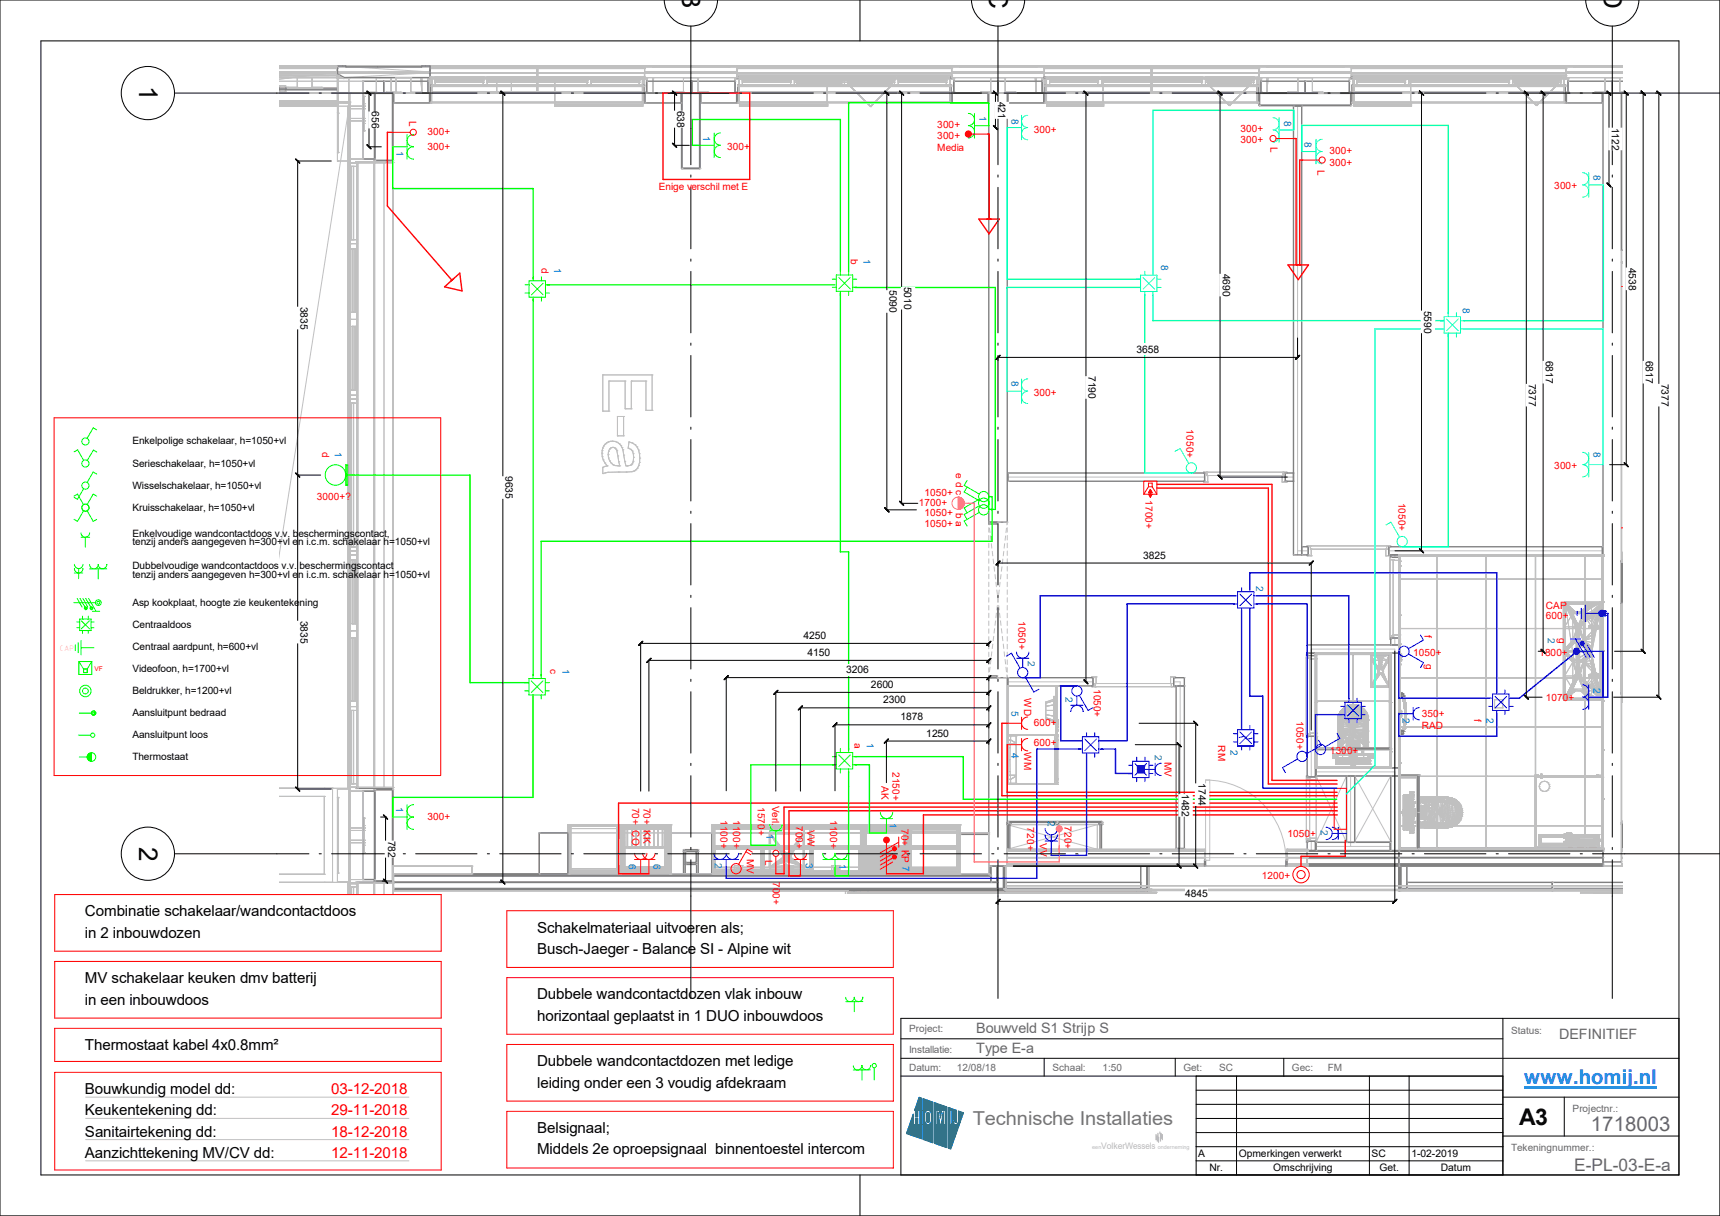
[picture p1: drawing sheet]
<svg xmlns="http://www.w3.org/2000/svg" width="420mm" height="297mm" viewBox="0 0 420 297" stroke-linecap="round" stroke-linejoin="round" font-family="sans-serif">
<defs><g id="words">
<g font-size="6.3">
<text x="34" y="21" transform="rotate(90 34 21)">1</text>
<text x="34" y="206.8" transform="rotate(90 34 206.8)">2</text>
</g>
<text font-size="5.6" x="371" y="274.7">A3</text>
<text font-size="5" fill="#0080ff" x="372.2" y="264.8">www.homij.nl</text>
<text font-size="5" fill="#676767" x="388.5" y="276.3">1718003</text>
<text font-size="4.7" fill="#767676" x="237.5" y="274.7">Technische Installaties</text>
<text font-size="4.2" fill="#676767" x="384.4" y="286">E-PL-03-E-a</text>
<g font-size="3.7">
<text x="20.7" y="223.8">Combinatie schakelaar/wandcontactdoos</text>
<text x="131.1" y="227.8">Schakelmateriaal uitvoeren als;</text>
<text x="20.7" y="229">in 2 inbouwdozen</text>
<text x="131.1" y="233">Busch-Jaeger - Balance SI - Alpine wit</text>
<text x="20.7" y="240.2">MV schakelaar keuken dmv batterij</text>
<text x="20.7" y="245.4">in een inbouwdoos</text>
<text x="131.1" y="244.1">Dubbele wandcontactdozen vlak inbouw</text>
<text x="131.1" y="249.3">horizontaal geplaatst in 1 DUO inbouwdoos</text>
<text x="20.7" y="256.5">Thermostaat kabel 4x0.8mm²</text>
<text x="131.1" y="260.5">Dubbele wandcontactdozen met ledige</text>
<text x="20.7" y="267.3">Bouwkundig model dd:</text>
<text x="131.1" y="265.6">leiding onder een 3 voudig afdekraam</text>
<text x="20.7" y="272.4">Keukentekening dd:</text>
<text x="20.7" y="277.6">Sanitairtekening dd:</text>
<text x="131.1" y="276.8">Belsignaal;</text>
<text x="131.1" y="282">Middels 2e oproepsignaal binnentoestel intercom</text>
<text x="20.7" y="282.8">Aanzichttekening MV/CV dd:</text>
</g>
<g font-size="3.7" fill="#f00">
<text x="80.9" y="267.3">03-12-2018</text>
<text x="80.9" y="272.4">29-11-2018</text>
<text x="80.9" y="277.6">18-12-2018</text>
<text x="80.9" y="282.8">12-11-2018</text>
</g>
<g font-size="3.5" fill="#676767">
<text x="238.4" y="252.4">Bouwveld S1 Strijp S</text>
<text x="238.4" y="257.3">Type E-a</text>
<text x="380.7" y="253.7">DEFINITIEF</text>
</g>
<g font-size="2.5">
<text x="90.8" y="27.2" transform="rotate(90 90.8 27.2)">656</text>
<text x="165.4" y="27" transform="rotate(90 165.4 27)">638</text>
<text x="243.7" y="24.9" transform="rotate(90 243.7 24.9)">421</text>
<text x="393.6" y="31.2" transform="rotate(90 393.6 31.2)">1122</text>
<text x="397.8" y="65.3" transform="rotate(90 397.8 65.3)">4538</text>
<text x="217.2" y="70.9" transform="rotate(90 217.2 70.9)">5090</text>
<text x="220.8" y="70.1" transform="rotate(90 220.8 70.1)">5010</text>
<text x="298.6" y="66.9" transform="rotate(90 298.6 66.9)">4690</text>
<text x="73.3" y="74.9" transform="rotate(90 73.3 74.9)">3835</text>
<text x="347.8" y="75.9" transform="rotate(90 347.8 75.9)">55</text>
<text x="347.8" y="78.6" transform="rotate(90 347.8 78.6)">90</text>
<text x="277.5" y="86.2">3658</text>
<text x="377.5" y="88.1" transform="rotate(90 377.5 88.1)">6817</text>
<text x="401.9" y="88.1" transform="rotate(90 401.9 88.1)">6817</text>
<text x="265.8" y="91.9" transform="rotate(90 265.8 91.9)">7190</text>
<text x="373.4" y="93.7" transform="rotate(90 373.4 93.7)">7377</text>
<text x="405.7" y="93.7" transform="rotate(90 405.7 93.7)">7377</text>
<text x="32.3" y="108.5">Enkelpolige schakelaar, h=1050+vl</text>
<text x="32.3" y="113.9">Serieschakelaar, h=1050+vl</text>
<text x="32.3" y="119.3">Wisselschakelaar, h=1050+vl</text>
<text x="123.4" y="116.3" transform="rotate(90 123.4 116.3)">9635</text>
<text x="32.3" y="124.7">Kruisschakelaar, h=1050+vl</text>
<text x="32.3" y="131.1">Enkelvoudige wandcontactdoos v.v. beschermingscontact,</text>
<text x="32.3" y="133.2">tenzij anders aangegeven h=300+vl en i.c.m. schakelaar h=1050+vl</text>
<text x="279.2" y="136.4">3825</text>
<text x="32.3" y="139">Dubbelvoudige wandcontactdoos v.v. beschermingscontact</text>
<text x="32.3" y="141.1">tenzij anders aangegeven h=300+vl en i.c.m. schakelaar h=1050+vl</text>
<text x="32.3" y="147.9">Asp kookplaat, hoogte zie keukentekening</text>
<text x="32.3" y="153.3">Centraaldoos</text>
<text x="73.3" y="151.6" transform="rotate(90 73.3 151.6)">3835</text>
<text x="32.3" y="158.7">Centraal aardpunt, h=600+vl</text>
<text x="196.2" y="156">4250</text>
<text x="197.2" y="160.2">4150</text>
<text x="32.3" y="164.1">Videofoon, h=1700+vl</text>
<text x="206.6" y="164.4">3206</text>
<text x="32.3" y="169.5">Beldrukker, h=1200+vl</text>
<text x="212.7" y="168">2600</text>
<text x="215.7" y="171.8">2300</text>
<text x="32.3" y="174.9">Aansluitpunt bedraad</text>
<text x="219.9" y="176">1878</text>
<text x="226.2" y="179.9">1250</text>
<text x="32.3" y="180.3">Aansluitpunt loos</text>
<text x="32.3" y="185.5">Thermostaat</text>
<text x="292.6" y="191.3" transform="rotate(90 292.6 191.3)">17</text>
<text x="288.6" y="194" transform="rotate(90 288.6 194)">1</text>
<text x="288.6" y="195.3" transform="rotate(90 288.6 195.3)">4</text>
<text x="288.6" y="196.7" transform="rotate(90 288.6 196.7)">8</text>
<text x="292.6" y="194.1" transform="rotate(90 292.6 194.1)">4</text>
<text x="292.6" y="195.5" transform="rotate(90 292.6 195.5)">4</text>
<text x="288.6" y="198.1" transform="rotate(90 288.6 198.1)">2</text>
<text x="94.8" y="205.3" transform="rotate(90 94.8 205.3)">782</text>
<text x="289.4" y="219.1">4845</text>
<text x="292.6" y="282.6">A</text>
<text x="295.3" y="286">Nr.</text>
<text x="302.5" y="282.6">Opmerkingen verwerkt</text>
<text x="310.9" y="286">Omschrijving</text>
<text x="334.9" y="282.6">SC</text>
<text x="336.8" y="286">Get.</text>
<text x="344.6" y="282.6">1-02-2019</text>
<text x="351.8" y="286">Datum</text>
</g>
<g font-size="2.4" fill="#f00">
<text x="99.9" y="29.7" transform="rotate(90 99.9 29.7)">L</text>
<text x="104.4" y="33.1">300+</text>
<text x="228.9" y="31.2">300+</text>
<text x="228.9" y="34">300+</text>
<text x="252.4" y="32.4">300+</text>
<text x="302.9" y="32.2">300+</text>
<text x="302.9" y="35">300+</text>
<text x="310.2" y="35.9" transform="rotate(90 310.2 35.9)">L</text>
<text x="104.4" y="36.6">300+</text>
<text x="177.5" y="36.6">300+</text>
<text x="228.9" y="36.8">Media</text>
<text x="321.8" y="41.6" transform="rotate(90 321.8 41.6)">L</text>
<text x="324.7" y="37.6">300+</text>
<text x="324.7" y="40.4">300+</text>
<text x="160.9" y="46.3">Enige verschil met E</text>
<text x="379.5" y="46.2">300+</text>
<text x="132.2" y="65.4" transform="rotate(90 132.2 65.4)">d</text>
<text x="207.8" y="63.3" transform="rotate(90 207.8 63.3)">b</text>
<text x="252.4" y="96.8">300+</text>
<text x="289.7" y="104.9" transform="rotate(90 289.7 104.9)">1050+</text>
<text x="78.7" y="110.5" transform="rotate(90 78.7 110.5)">d</text>
<text x="233.4" y="115.5" transform="rotate(90 233.4 115.5)">e d c</text>
<text x="379.5" y="114.6">300+</text>
<text x="77.4" y="122">3000+?</text>
<text x="224.4" y="123.6">1700+</text>
<text x="225.7" y="121.2">1050+</text>
<text x="233.4" y="125.2" transform="rotate(90 233.4 125.2)">b a</text>
<text x="279.7" y="122.2" transform="rotate(90 279.7 122.2)">1700+</text>
<text x="341.5" y="122.7" transform="rotate(90 341.5 122.7)">1050+</text>
<text x="225.7" y="126">1050+</text>
<text x="225.7" y="128.8">1050+</text>
<text x="377.5" y="148.9">CAP</text>
<text x="248.7" y="151.6" transform="rotate(90 248.7 151.6)">1050+</text>
<text x="347.9" y="155.2" transform="rotate(90 347.9 155.2)">f</text>
<text x="377.5" y="151.3">600+</text>
<text x="380.6" y="155.7" transform="rotate(90 380.6 155.7)">g</text>
<text x="345.1" y="160.1">1050+</text>
<text x="375.9" y="160.1">1800+</text>
<text x="134.3" y="163.5" transform="rotate(90 134.3 163.5)">c</text>
<text x="348.1" y="162.1" transform="rotate(90 348.1 162.1)">g</text>
<text x="250.1" y="170.6" transform="rotate(90 250.1 170.6)">WD</text>
<text x="267.1" y="168.2" transform="rotate(90 267.1 168.2)">1050+</text>
<text x="377.5" y="171.3">1070+</text>
<text x="252.5" y="177.4">600+</text>
<text x="316.6" y="176.1" transform="rotate(90 316.6 176.1)">1050+</text>
<text x="347.2" y="175.2">350+</text>
<text x="347.2" y="178">RAD</text>
<text x="359.9" y="175.6" transform="rotate(90 359.9 175.6)">f</text>
<text x="208.6" y="181.4" transform="rotate(90 208.6 181.4)">a</text>
<text x="250.1" y="183.7" transform="rotate(90 250.1 183.7)">WM</text>
<text x="252.5" y="182.2">600+</text>
<text x="297.4" y="182.1" transform="rotate(90 297.4 182.1)">RM</text>
<text x="324.8" y="184.3">1300+</text>
<text x="218" y="188.5" transform="rotate(90 218 188.5)">2150+</text>
<text x="284.4" y="186.1" transform="rotate(90 284.4 186.1)">MV</text>
<text x="154.3" y="197.3" transform="rotate(90 154.3 197.3)">70+</text>
<text x="157.1" y="197.3" transform="rotate(90 157.1 197.3)">70+</text>
<text x="185.1" y="197.1" transform="rotate(90 185.1 197.1)">1570</text>
<text x="188.5" y="196.8" transform="rotate(90 188.5 196.8)">Verl.</text>
<text x="215.2" y="192.1" transform="rotate(90 215.2 192.1)">AK</text>
<text x="104.4" y="200.2">300+</text>
<text x="154.3" y="202.8" transform="rotate(90 154.3 202.8)">CO</text>
<text x="157.1" y="202.8" transform="rotate(90 157.1 202.8)">KK</text>
<text x="176" y="200.3" transform="rotate(90 176 200.3)">1</text>
<text x="176" y="201.7" transform="rotate(90 176 201.7)">1</text>
<text x="176" y="203.1" transform="rotate(90 176 203.1)">00+</text>
<text x="179" y="200.3" transform="rotate(90 179 200.3)">1</text>
<text x="179" y="201.7" transform="rotate(90 179 201.7)">1</text>
<text x="179" y="203.1" transform="rotate(90 179 203.1)">00+</text>
<text x="185.1" y="202.6" transform="rotate(90 185.1 202.6)">+</text>
<text x="194.4" y="201.7" transform="rotate(90 194.4 201.7)">7</text>
<text x="194.4" y="203.1" transform="rotate(90 194.4 203.1)">00+</text>
<text x="197.1" y="202.7" transform="rotate(90 197.1 202.7)">VW</text>
<text x="202.8" y="200.3" transform="rotate(90 202.8 200.3)">1</text>
<text x="202.8" y="201.7" transform="rotate(90 202.8 201.7)">1</text>
<text x="202.8" y="203.1" transform="rotate(90 202.8 203.1)">00+</text>
<text x="220.1" y="202.5" transform="rotate(90 220.1 202.5)">7</text>
<text x="220.1" y="203.9" transform="rotate(90 220.1 203.9)">0+</text>
<text x="250.8" y="202.1" transform="rotate(90 250.8 202.1)">720+</text>
<text x="259.9" y="201.8" transform="rotate(90 259.9 201.8)">720+</text>
<text x="182.4" y="209.7" transform="rotate(90 182.4 209.7)">MV</text>
<text x="220.2" y="207.5" transform="rotate(90 220.2 207.5)">K</text>
<text x="220.2" y="209.2" transform="rotate(90 220.2 209.2)">P</text>
<text x="253.9" y="206" transform="rotate(90 253.9 206)">V</text>
<text x="253.9" y="207.7" transform="rotate(90 253.9 207.7)">V</text>
<text x="314.4" y="204.5">1050+</text>
<text x="186.8" y="210.1" transform="rotate(90 186.8 210.1)">L</text>
<text x="188.7" y="215.4" transform="rotate(90 188.7 215.4)">70</text>
<text x="308.1" y="214.8">1200+</text>
<text x="188.7" y="218.2" transform="rotate(90 188.7 218.2)">0+</text>
</g>
<g font-size="2.4" fill="#0080c0">
<text x="239.2" y="28.3" transform="rotate(90 239.2 28.3)">1</text>
<text x="247" y="29" transform="rotate(90 247 29)">8</text>
<text x="313.5" y="29.5" transform="rotate(90 313.5 29.5)">8</text>
<text x="171.7" y="33.2" transform="rotate(90 171.7 33.2)">1</text>
<text x="318.5" y="34.7" transform="rotate(90 318.5 34.7)">8</text>
<text x="96.8" y="36.9" transform="rotate(90 96.8 36.9)">1</text>
<text x="389.1" y="42.7" transform="rotate(90 389.1 42.7)">8</text>
<text x="135.3" y="65.4" transform="rotate(90 135.3 65.4)">1</text>
<text x="210.8" y="63.3" transform="rotate(90 210.8 63.3)">1</text>
<text x="283.6" y="64.7" transform="rotate(90 283.6 64.7)">8</text>
<text x="357.2" y="75.3" transform="rotate(90 357.2 75.3)">8</text>
<text x="247" y="93" transform="rotate(90 247 93)">8</text>
<text x="81.8" y="110.5" transform="rotate(90 81.8 110.5)">1</text>
<text x="389.1" y="110.4" transform="rotate(90 389.1 110.4)">8</text>
<text x="306.7" y="143.1" transform="rotate(90 306.7 143.1)">2</text>
<text x="378" y="155.7" transform="rotate(90 378 155.7)">2</text>
<text x="251" y="161.4" transform="rotate(90 251 161.4)">2</text>
<text x="137.4" y="163.4" transform="rotate(90 137.4 163.4)">1</text>
<text x="389.1" y="168" transform="rotate(90 389.1 168)">2</text>
<text x="247" y="173.7" transform="rotate(90 247 173.7)">5</text>
<text x="260.2" y="170.2" transform="rotate(90 260.2 170.2)">2</text>
<text x="342.4" y="175.3" transform="rotate(90 342.4 175.3)">2</text>
<text x="363" y="175.3" transform="rotate(90 363 175.3)">2</text>
<text x="211.7" y="181.4" transform="rotate(90 211.7 181.4)">1</text>
<text x="247" y="183.9" transform="rotate(90 247 183.9)">4</text>
<text x="282" y="184.5" transform="rotate(90 282 184.5)">2</text>
<text x="300.5" y="183.3" transform="rotate(90 300.5 183.3)">2</text>
<text x="96.7" y="197.2" transform="rotate(90 96.7 197.2)">1</text>
<text x="187.2" y="203.8" transform="rotate(90 187.2 203.8)">1</text>
<text x="217.2" y="200.9" transform="rotate(90 217.2 200.9)">1</text>
<text x="255.9" y="200.6" transform="rotate(90 255.9 200.6)">2</text>
<text x="322.5" y="202.8" transform="rotate(90 322.5 202.8)">2</text>
<text x="153.5" y="211.1" transform="rotate(90 153.5 211.1)">6</text>
<text x="159.6" y="211.1" transform="rotate(90 159.6 211.1)">6</text>
<text x="174.5" y="210.8" transform="rotate(90 174.5 210.8)">2</text>
<text x="196.8" y="210.8" transform="rotate(90 196.8 210.8)">3</text>
<text x="204.9" y="211.1" transform="rotate(90 204.9 211.1)">1</text>
<text x="220.3" y="211.5" transform="rotate(90 220.3 211.5)">7</text>
</g>
<g font-size="2.4" fill="#676767">
<text x="222" y="252.2">Project:</text>
<text x="222" y="257.1">Installatie:</text>
<text x="369" y="252.5">Status:</text>
<text x="222" y="261.7">Datum:</text>
<text x="233.6" y="261.6">12/08/18</text>
<text x="257" y="261.7">Schaal:</text>
<text x="269.2" y="261.6">1:50</text>
<text x="289" y="261.7">Get:</text>
<text x="297.7" y="261.6">SC</text>
<text x="315.5" y="261.7">Gec:</text>
<text x="324.2" y="261.6">FM</text>
<text x="384" y="271.6">Projectnr.:</text>
<text x="369" y="281.2">Tekeningnummer.:</text>
</g>
<text font-size="2.2" fill="#bababa" x="268.9" y="280.6">VolkerWessels</text>
<text font-size="2" fill="#f00" x="14.6" y="158.9">CAP</text>
<text font-size="1.6" fill="#f00" x="23.1" y="163.8">VF</text>
<g font-size="1.3" fill="#bababa">
<text x="266.7" y="280.6">een</text>
<text x="282.7" y="280.6">onderneming</text>
</g>
</g></defs>
<g fill="none" stroke="#c0c0c0" stroke-width=".24">
<path d="M68.1 22.7h327.8M395.9 22.7h.1M395.9 22.7v41.4M395.9 64.1h.1M395.9 64.1h.3M321.4 189.5h.1M321.4 189.5h7.4M321.4 189.5v16.2M328.8 189.5h.1M328.8 189.5v16.2M330.8 189.5h.1M330.8 189.5h8.8"/>
<path d="M330.8 189.5v16M339.6 189.5h.1M339.6 189.5v16M206.4 217.1h.1M206.4 217.1h74.7M206.4 217.1v1.2M246 201.4h.1M246 207.4h.1M246 201.4h21.9M246 201.4v6M246 207.4h21.9M267.9 207.4h.1"/>
<path d="M267.9 201.4h.1M267.9 201.4v6M281.1 217.1h.1M281.1 217.1v1.2M321.4 205.7h.1M321.4 205.7h7.4M328.8 205.7h.1M330.8 205.5h.1M330.8 205.5h8.8M339.6 205.5h.1M395.9 201.4h.1M395.9 207.4h.1"/>
<path d="M395.9 201.4v6M395.9 201.4h.3M395.9 207.4h.3M20.9 268h78.9M20.9 273.2h78.9M20.9 278.3h78.9M20.9 283.5h78.9"/>
</g>
<path d="M13.4 218.5h94.3v13.8h-94.3zM13.4 234.8h94.3v13.9h-94.3zM13.4 251.2h94.3v8h-94.3zM13.4 261.9h94.3v23.9h-94.3z" fill="none" stroke="#f00" stroke-width=".24"/>
<path d="M391.4 22.7h4.5v187.8h-4.5z" fill-rule="evenodd" fill="#fff"/>
<path d="M391.4 22.7h4.5v187.8h-4.5z" fill="none" stroke="#808080" stroke-width=".34"/>
<path d="M391.4 22.7h.1M395.9 22.7h.1M391.4 210.5h.1M395.9 210.5h.1" fill="none" stroke="#c0c0c0" stroke-width=".24"/>
<path d="M241.4 22.7h4.6v188.8h-4.6z" fill-rule="evenodd" fill="#fff"/>
<path d="M241.4 22.7h4.6v104.8h-4.6zM241.4 165.5h4.6v46h-4.6z" fill="none" stroke="#808080" stroke-width=".34"/>
<path d="M241.4 22.7h.1M246 22.7h.1M241.4 127.5h.1M246 127.5h.1M241.4 165.5h.1M246 165.5h.1M241.4 211.5h.1M246 211.5h.1" fill="none" stroke="#c0c0c0" stroke-width=".24"/>
<path d="M91.5 22.7h4.4v16.5h-4.4z" fill-rule="evenodd" fill="#fff"/>
<path d="M91.5 22.7h4.4v16.5h-4.4z" fill="none" stroke="#808080" stroke-width=".49"/>
<g fill="#c0c0c0">
<circle cx="95.9" cy="39.2" r=".17"/>
<circle cx="91.5" cy="39.2" r=".17"/>
<circle cx="91.5" cy="22.7" r=".17"/>
<circle cx="95.9" cy="22.7" r=".17"/>
</g>
<path d="M91.5 192.8h4.4v22.4h-4.4z" fill-rule="evenodd" fill="#fff"/>
<path d="M91.5 192.8h4.4v22.4h-4.4z" fill="none" stroke="#808080" stroke-width=".49"/>
<g fill="#c0c0c0">
<circle cx="95.9" cy="215.2" r=".17"/>
<circle cx="91.5" cy="215.2" r=".17"/>
<circle cx="91.5" cy="192.8" r=".17"/>
<circle cx="95.9" cy="192.8" r=".17"/>
</g>
<g fill="none" stroke="#c0c0c0" stroke-width=".24">
<path d="M241.4 127.5l.1 .7M241.4 127.5h.9M241.4 127.5v.6M241.4 128.9v1.1M241.4 130.8v1.1M241.4 132.7v1.1M241.4 134.6v1.1M241.4 136.5v1.1M241.4 138.4v1.1M241.6 129l.1 1.1M241.9 130.9l.1 1.1M242.1 132.8l.1 1.1"/>
<path d="M242.3 134.7l.1 1.1M242.5 136.5l.2 1.1M242.7 138.4l.2 1.1M243.1 127.5h1.1M244.7 138.4l-.2 1.1M244.9 136.5l-.1 1.1M245 127.5h1M245.1 134.7l-.1 1.1M245.3 132.8l-.1 1.1M245.6 130.9l-.2 1.1M245.8 129l-.2 1.1M246 127.5l-.1 .7"/>
<path d="M246 127.5v.6M246 128.9v1.1M246 130.8v1.1M246 132.7v1.1M246 134.6v1.1M246 136.5v1.1M246 138.4v1.1M241.4 140.3v1.1M241.4 142.2v1.1M241.4 144.1v1.1M241.4 146v1.1M241.4 147.9v1.1"/>
<path d="M241.4 149.8v1.1M241.4 151.7v1.1M241.4 153.6v1.1M241.4 155.5v1.1M241.4 157.4v1.1M241.4 159.3v1.1M242.2 159.2l-.1 1.1M242.4 157.3l-.1 1.1M242.7 155.4l-.2 1.1M242.9 153.5l-.2 1.1M243 140.3l.1 1.1M243.1 151.6l-.1 1.1"/>
<path d="M243.2 142.2l.1 1.1M243.3 149.8l-.1 1.1M243.4 144.1l.1 1.1M243.5 147.9l-.1 1.1M243.6 146l.2 1.1M243.8 146l-.2 1.1M243.9 147.9l.1 1.1M244 144.1l-.1 1.1M244.1 149.8l.1 1.1M244.2 142.2l-.1 1.1M244.3 151.6l.1 1.1M244.4 140.3l-.1 1.1"/>
<path d="M244.5 153.5l.2 1.1M244.8 155.4l.1 1.1M245 157.3l.1 1.1M245.2 159.2l.1 1.1M246 140.3v1.1M246 142.2v1.1M246 144.1v1.1M246 146v1.1M246 147.9v1.1M246 149.8v1.1M246 151.7v1.1M246 153.6v1.1"/>
<path d="M246 155.5v1.1M246 157.4v1.1M246 159.3v1.1M241.4 165.5h.9M241.4 161.2v1.1M241.4 163.1v1.1M241.4 165v.5M241.5 164.8l-.1 .7M241.7 163l-.1 1.1M242 161.1l-.1 1.1M243.1 165.5h1.1M245 165.5h1"/>
<path d="M245.4 161.1l.2 1.1M245.6 163l.2 1.1M245.9 164.8l.1 .7M246 161.2v1.1M246 163.1v1.1M246 165v.5"/>
</g>
<path d="M167.3 207.9h2.8v2.8h-2.8z" fill-rule="evenodd" fill="#fff"/>
<path d="M167.4 208h2.6v2.7h-2.6zM167.4 208.1h2.5v2.5h-2.5z" fill="none" stroke="#808080" stroke-width=".24"/>
<path d="M395.9 22.7h.1M395.9 22.7v41.4M395.9 22.7h.3M395.9 64.1h.1M395.9 64.1h.3" fill="none" stroke="#c0c0c0" stroke-width=".24"/>
<path d="M166.5 22.7h4.4v18.4h-4.4z" fill-rule="evenodd" fill="#fff"/>
<path d="M166.5 22.7h4.4v18.4h-4.4z" fill="none" stroke="#808080" stroke-width=".49"/>
<g fill="#c0c0c0">
<circle cx="170.9" cy="41.1" r=".17"/>
<circle cx="166.5" cy="41.1" r=".17"/>
<circle cx="166.5" cy="22.7" r=".17"/>
<circle cx="170.9" cy="22.7" r=".17"/>
</g>
<path d="M321.4 189.5l7.4 16.2M328.8 189.5l-7.4 16.2M330.8 189.5l8.8 16M339.6 189.5l-8.8 16M206.4 217.1l4.3 1.2M281.1 217.1l-4.2 1.2" fill="none" stroke="#c0c0c0" stroke-width=".24"/>
<path d="M307.5 22.7h22.4v3h-22.4z" fill-rule="evenodd" fill="#fff"/>
<path d="M307.5 22.7h22.4v3h-22.4z" fill="none" stroke="#808080" stroke-width=".49"/>
<g fill="#c0c0c0">
<circle cx="329.9" cy="22.7" r=".17"/>
<circle cx="329.9" cy="25.7" r=".17"/>
<circle cx="307.5" cy="25.7" r=".17"/>
<circle cx="307.5" cy="22.7" r=".17"/>
</g>
<g fill="none" stroke="#c0c0c0" stroke-width=".24">
<path d="M68.1 16.3h63M68.1 18.9h63M68.1 16.7h14.3M68.1 16.5h14.3M68.1 16.1h63M68.1 17.6h36.9M68.1 17.9h63M68.1 18.3h14.3M68.1 18.5h14.3M68.1 17.8h14.3M68.1 17.5h14.3M68.1 17.7h14.3"/>
<path d="M68.1 18.7l14.1 .2M68.1 16.3h12M68.1 19.8h20.5M72.6 18.9h.1M72.6 18.9v2.6M76.2 18.9h.1M76.2 18.9v2.6M80.1 16.3h.1M80.2 16.1h.1M80.2 16.1l-.1 .2M82.2 18.9h.1M82.2 16.3h.1"/>
<path d="M82.2 16.1h.1M82.2 16.1v2.8M82.2 16.1l-14.1 .3M82.2 17.9l-14.1 .2M82.4 18.9h.1M82.4 18.5h.1M82.4 16.7h.1M82.4 16.1h.1M82.4 17.8h.1M82.4 17.5h.1M82.4 17.6h.1M82.4 17.7h.1"/>
<path d="M82.4 18.1h.1M82.4 18.4h.1M82.4 16.1v23.2M82.4 19.2h2.8M82.4 17.6l-14.3 1.8M82.4 18.1l.2 .1M82.4 16.1l22.6 1.5M82.4 17.8l1.6 1.1M82.4 17.8l.2 .4M82.4 18.4l1.4 .7M82.4 18.4l.2 .1M82.6 18.5h.1"/>
<path d="M82.6 18.2l1.4 .7M82.6 18.2h.1M82.6 18.5v18.7M82.6 18.5l1.3 .7M83.8 19.1l.1 .1M83.8 19.1v.1M83.9 19.2h.1M84 18.9h.1M84.4 16.3h.1M84.4 16.1h.1M84.4 16.1v.2M84.4 16.1l.1 .2"/>
<path d="M84.4 16.1l18.5 .2M84.5 16.3h.1M84.7 19.2h.1M85.2 19.2h.1M85.2 19.2v20.1M88.6 19.8h.1M88.6 19.8v2.9M91.9 18.9h.1M91.9 18.9v3.8M93.7 19.8h.1M95.5 18.9h.1M95.5 18.9v3.8"/>
<path d="M96.7 18.9h.1M96.7 18.9v3.8M100.3 18.9h.1M100.3 18.9v3.8M102.8 18.9h.1M102.8 18.9l.2 3.8M102.9 16.3h.1M103 16.3h.1M103 18.9h.1M103 16.1h.1M103 16.1v.2M103 18.9v3.8"/>
<path d="M103 16.1l-.1 .2M104.5 19.2h.1M104.5 19.8h.1M104.5 19.2h53.4M104.5 19.2v3.2M105 16.1h.1M105 16.7h.1M105 18.9h.1M105 19h.1M105 18.8h.1M105 16.7h26.1M105 16.5h26.1"/>
<path d="M105 16.1v6.6M105 19h52.4M105 18.8h52.4M105 17.6l-22.6 .2M105 17.8l-21 1.1M105.1 19.1h.1M105.1 17.8h.1M105.1 19.2h.1M105.1 19.2h52.3M105.1 17.8v1.4M105.1 19.1h52.3M105.1 17.8h52.3"/>
<path d="M105.2 19.1h.1M105.2 18.8h.1M105.2 18.8v.3M105.4 19.2h.1M105.4 19.2v5.7M105.5 19.1h.1M105.5 19.1v1.7M106.3 19.6h.1M106.3 18.8h.1M106.3 19.6h11.7M106.3 18.8v2M118 19.6h.1"/>
<path d="M118 18.8h.1M118 18.8v2M119 19.6h.1M119 19.6h24.4M119 18.8h.1M119 18.8v2M121.3 18.9h.1M121.3 18.9v3.8M124.9 18.9h.1M124.9 18.9v3.8M131.1 16.3h.1M131.1 18.9h.1"/>
<path d="M131.1 16.7h.1M131.1 16.1h.1M131.1 16.1v6.6M131.3 16.3h.1M131.3 16.7h.1M131.3 16.1h.1M131.3 18.9h.1M131.3 16.3h149.8M131.3 18.9h149.8M131.3 16.1v6.6M131.3 16.7h26.1M131.3 16.5h26.1"/>
<path d="M131.3 16.1h149.8M131.3 17.9h149.8M135.5 19.3h.1M135.5 19.4h.1M135.5 19.4h21.4M135.5 19.3h21.4M143.4 19.6h.1M143.4 18.8h.1M143.4 18.8v2M144.4 19.6h.1M144.4 18.8h.1M144.4 19.6h11.7"/>
<path d="M144.4 18.8v2M156.1 19.6h.1M156.1 18.8h.1M156.1 18.8v2M156.9 19.4h.1M156.9 19.3h.1M156.9 19.1h.1M157 19.2h.1M157 19.2v5.9M157.2 19.1h.1M157.2 18.8h.1M157.2 18.8v.3"/>
<path d="M157.4 19.2h.1M157.4 17.8h.1M157.4 19.1h.1M157.4 16.1h.1M157.4 16.7h.1M157.4 18.9h.1M157.4 18.8h.1M157.4 19h.1M157.4 16.1v6.6M157.4 17.6h22.6M157.9 19.2h.1M157.9 19.8h.1"/>
<path d="M157.9 19.2v3.2M159.4 16.3h.1M159.4 16.1h.1M159.4 18.9h.1M159.4 16.1v.2M159.4 18.9v3.8M159.4 16.1l.1 .2M159.5 16.3h.1M159.6 18.9h.1M159.6 18.9l-.2 3.8M166.9 18.9h.1M166.9 18.9v3.8"/>
<path d="M168.7 19.8h.1M169 19.8h.1M170.5 18.9h.1M170.5 18.9v3.8M177.9 16.3h.1M178 16.3h.1M178 16.1h.1M178 16.1l-.1 .2M178 16.1v.2M179.5 19.2h.1M179.5 19.8h.1M179.5 19.2h53.4"/>
<path d="M179.5 19.2v3.2M180 16.1h.1M180 18.9h.1M180 18.5h.1M180 16.7h.1M180 19h.1M180 18.8h.1M180 16.1v3.1M180 16.7h52.4M180 16.5h52.4M180 18.3h52.4M180 18.5h52.4"/>
<path d="M180 19h52.3M180 17.8h.1M180 19.2h.1M180 19.1h.1M180 19.2h52.3M180 19.1h52.3M180 17.8h52.3M180.2 19.1h.1M180.2 18.8h.1M180.2 18.8h52M180.2 18.8v.3M180.4 19.2h.1"/>
<path d="M180.4 19.2v3.2M180.5 19.1h.1M180.5 19.1v1.7M180.6 19.3h.1M180.6 19.4h.1M180.6 19.4h21.4M180.6 19.3h21.4M181.3 19.6h.1M181.3 18.8h.1M181.3 19.6h11.7M181.3 18.8v2M193 19.6h.1"/>
<path d="M193 18.8h.1M193 18.8v2M194 19.6h.1M194 19.3h.1M194 18.8h.1M194 19.6h24.4M194 19.3h24.4M194 18.8v2.2M194.6 19.7h.1M194.6 19.3h.1M194.6 19.7h10.8M194.6 19.3v1.7"/>
<path d="M194.7 20h.1M194.7 20h10.7M202 19.4h.1M202 19.3h.1M205.3 19.3h.1M205.3 19.3v1.7M205.4 20h.1M205.4 19.7v.9M205.4 19.7h.1M206.2 19.3h.1M206.2 19.3v1.7M207 19.7h.1"/>
<path d="M207 19.7h10.7M207 19.7v.9M207.1 19.7h.1M207.1 20h.1M207.1 20h10.6M207.1 19.3h.1M207.1 19.3v1.7M217.7 19.7h.1M217.7 20h.1M217.7 19.3h.1M217.7 19.3v1.7M218.4 19.6h.1"/>
<path d="M218.4 19.3h.1M218.4 18.8h.1M218.4 18.8v2.2M219.4 19.6h.1M219.4 18.8h.1M219.4 19.6h11.7M219.4 18.8v2M231.1 19.6h.1M231.1 18.8h.1M231.1 18.8v2M231.9 19.1h.1M231.9 19.1v1.7"/>
<path d="M232 19.2h.1M232 19.2v5.9M232.2 19.1h.1M232.2 18.8h.1M232.2 18.8v.3M232.3 19.1h.1M232.3 19.2h.1M232.3 17.8h.1M232.3 18.8h.1M232.3 19h.1M232.3 17.8v1.4M232.4 16.1h.1"/>
<path d="M232.4 18.9h.1M232.4 18.5h.1M232.4 16.7h.1M232.4 17.6h22.6M232.4 16.1v2.8M232.9 19.2h.1M232.9 19.8h.1M232.9 19.2v3.2M234.4 16.3h.1M234.4 16.1h.1M234.4 16.1v.2M234.4 16.1l.1 .2"/>
<path d="M234.5 16.3h.1M241.9 18.9h.1M241.9 18.9v3.8M243.7 19.8h.1M245.5 18.9h.1M245.5 18.9v3.8M252.8 18.9h.1M252.8 18.9l.2 3.8M252.9 16.3h.1M253 16.3h.1M253 16.1h.1M253 18.9h.1"/>
<path d="M253 16.1l-.1 .2M253 16.1v.2M253 18.9v3.8M254.5 19.2h.1M254.5 19.8h.1M254.5 19.2h53.4M254.5 19.2v3.2M255 16.1h.1M255 16.7h.1M255 18.9h.1M255 19h.1M255 18.8h.1"/>
<path d="M255 16.7h26.1M255 16.5h26.1M255 16.1v6.6M255 18.8h52.2M255 17.8h.1M255 19.2h.1M255 19.1h.1M255 19.2h52.3M255 19.1h52.3M255 17.8h52.3M255 17.8v1.4M255.2 19.1h.1"/>
<path d="M255.2 18.8h.1M255.2 19.1h52M255.2 18.8v.3M255.4 19.2h.1M255.4 19.2v5.7M255.5 19.1h.1M255.5 19.3h.1M255.5 19.4h.1M255.5 19.4h13.8M255.5 19.3h13.8M256.3 19.6h.1M256.3 18.8h.1"/>
<path d="M256.3 19.6h11.7M256.3 18.8v2M268 19.6h.1M268 18.8h.1M268 18.8v2M269 19.6h.1M269 18.8h.1M269 19.6h24.4M269 18.8v2M269.3 19.4h.1M269.3 19.3h.1M281.1 16.3h.1"/>
<path d="M281.1 16.1h.1M281.1 18.9h.1M281.1 16.7h.1M281.1 16.1v6.6M281.3 16.3h.1M281.3 18.9h.1M281.3 16.1h.1M281.3 16.7h.1M281.3 16.3h114.9M281.3 18.9h114.9M281.3 16.7h26.1M281.3 16.5h26.1"/>
<path d="M281.3 16.1h114.9M281.3 17.9h114.9M281.3 16.1v6.6M293.4 19.6h.1M293.4 18.8h.1M293.4 18.8v2M294.4 19.6h.1M294.4 18.8h.1M294.4 19.3h.1M294.4 19.6h11.7M294.4 19.3h11.7M294.4 18.8v2.2"/>
<path d="M295 19.3h.1M295 19.7h10.4M295 19.3v1.7M295 19.7h.1M295 20h.1M295 20h10.4M305.4 19.7h.1M305.4 20h.1M305.4 19.7v.9M305.4 19.3h.1M305.4 19.3v1.7M306.1 19.6h.1"/>
<path d="M306.1 18.8h.1M306.1 19.3h.1M306.1 18.8v2.2M306.9 19.1h.1M306.9 19.1v1.7M307 19.2h.1M307 19.2v5.9M307.2 19.1h.1M307.2 18.8h.1M307.2 18.8v.3M307.3 19.1h.1M307.3 19.2h.1"/>
<path d="M307.3 17.8h.1M307.3 17.8v1.4M307.4 16.1h.1M307.4 16.7h.1M307.4 18.9h.1M307.4 17.6h22.6M307.4 16.1v6.6M307.9 19.2h.1M307.9 19.8h.1M307.9 19.2v3.2M309.4 16.3h.1M309.4 18.9h.1"/>
<path d="M309.4 16.1h.1M309.4 16.1v.2M309.4 18.9v3.8M309.4 16.1l.1 .2M309.5 16.3h.1M309.6 18.9h.1M309.6 18.9l-.2 3.8M316.9 18.9h.1M316.9 18.9v3.8M318.7 19.8h.1M320.5 18.9h.1M320.5 18.9v3.8"/>
<path d="M327.9 16.3h.1M328 16.3h.1M328 16.1h.1M328 16.1l-.1 .2M328 16.1v.2M329.5 19.2h.1M329.5 19.8h.1M329.5 19.2h53.4M329.5 19.2v3.2M330 18.9h.1M330 18.5h.1M330 16.7h.1"/>
<path d="M330 16.1h.1M330 19h.1M330 18.8h.1M330 16.7h52.4M330 16.5h52.4M330 18.3h52.4M330 18.5h52.4M330 16.1v2.8M330 18.8h52.2M330.1 17.8h.1M330.1 19.2h.1M330.1 19.1h.1"/>
<path d="M330.1 19.2h52.2M330.1 19.1h52.2M330.1 17.8h52.2M330.1 17.8v1.4M330.2 19.1h.1M330.2 18.8h.1M330.2 19.1h52M330.2 18.8v.3M330.4 19.2h.1M330.4 19.2v5.7M330.5 19.1h.1M330.5 19.1v1.7"/>
<path d="M330.7 19.3h.1M330.7 19.4h.1M330.7 19.4h13.8M330.7 19.3h13.8M331.3 19.6h.1M331.3 18.8h.1M331.3 18.8v2M331.3 19.6h11.7M343 19.6h.1M343 18.8h.1M343 18.8v2M344 19.6h.1"/>
<path d="M344 18.8h.1M344 19.6h24.4M344 18.8v2M344.5 19.4h.1M344.5 19.3h.1M368.4 19.6h.1M368.4 18.8h.1M368.4 18.8v2M369.4 19.6h.1M369.4 18.8h.1M369.4 19.3h.1M369.4 19.6h11.7"/>
<path d="M369.4 18.8v2.2M369.4 19.3h11.7M370 19.3h.1M370 19.7h.1M370 19.3v1.7M370 19.7h10.4M370 20h.1M370 19.7v.9M370 20h10.3M380.3 19.7h.1M380.3 20h.1M380.3 19.7v.9"/>
<path d="M380.4 19.7h.1M380.4 19.7v.9M380.4 19.3h.1M380.4 19.3v1.7M381.1 19.6h.1M381.1 18.8h.1M381.1 19.3h.1M381.1 18.8v2.2M381.9 19.1h.1M381.9 19.1v1.7M382 19.2h.1M382 19.2v5.9"/>
<path d="M382.2 19.1h.1M382.2 18.8h.1M382.2 18.8v.3M382.3 19.1h.1M382.3 19.2h.1M382.3 17.8h.1M382.3 17.8v1.4M382.4 18.9h.1M382.4 16.7h.1M382.4 16.1h.1M382.4 18.5h.1M382.4 17.6h13.8"/>
<path d="M382.4 16.1v2.8M382.9 19.2h.1M382.9 19.8h.1M382.9 19.2v3.2M384.4 16.3h.1M384.4 16.1h.1M384.4 16.1v.2M384.4 16.1l.1 .2M384.5 16.3h.1M391.9 18.9h.1M391.9 18.9v3.8M393.7 19.8h.1"/>
<path d="M395.5 18.9h.1M395.5 18.9v3.8M396.2 17.7h-328.1l14.3 .1M68.1 22.7h63M68.1 25.1h17.3M68.1 25l13.6-.1v.2M68.1 25.9h16.8M68.1 25.6h14.3M68.1 25.9h14.3M68.1 25.8l14.3 .1M68.1 25.2h14.3M68.1 21.9h14.3"/>
<path d="M68.1 25.5h14.3M68.1 25.3h14.3M68.1 24.6h14.3M68.2 21h1.5v1.5h-1.5zM68.3 21l1.4 .1v1.4l-1.4-.1zM68.3 22.5h.1M69.7 22.5h-.1M70.2 21.5h.1M70.2 21.3h.1M70.2 21.3h2.4M70.2 21.5h8.4M70.2 21.3v.2"/>
<path d="M72.6 21.5h.1M72.6 21.3h.1M76.2 21.3h.1M76.2 21.5h.1M76.2 21.3h2.4M78.6 21.3h.1M78.6 21.5h.1M78.6 24.6v.3h-10.5h17.3M78.6 21.3v.2M81.7 24.9h.1M81.7 25.1h.1M81.7 24.9l3.7 .2"/>
<path d="M81.7 24.9v.2M82.4 25.9h.1M82.4 25.6h.1M82.4 25.2h.1M82.4 21.9h.1M82.4 21.5h.1M82.4 25.3h.1M82.4 25.5h.1M82.4 24.6h.1M82.4 24.9h.1M82.4 27.5h.1M82.4 37.3h.1"/>
<path d="M82.4 39.3h.1M82.4 25.6l-14.3 .1M82.4 27.5l.2 .1M82.4 39.3h2.8M82.6 37.2h.1M82.6 27.6h.1M82.6 37.2l-.2 .1M84.9 25.9h.1M84.9 25.9v166.6M85.1 39.5h.1M85.1 39.5v153M85.1 39.5h.2"/>
<path d="M85.2 39.3h.1M85.2 26.5h.1M85.2 28.9h.1M85.2 29.5h.1M85.2 25.9h.1M85.2 25.9h3.8M85.2 26.5h3.8M85.2 28.9h3.8M85.2 29.5h3.8M85.3 25.1h.1M85.3 25.1v193.2M85.3 39.9h.1"/>
<path d="M85.3 39.5h.1M85.3 39.5v153M85.3 39.9h1.8M85.4 25.1v-.2v.2M85.4 24.9h.1M85.4 22.7h.1M85.4 25.1h.1M85.4 38.8h.1M85.4 22.8h.1M85.4 38.8h5.8M85.4 22.7v195.6M85.4 24.9l-17.3 110.8"/>
<path d="M85.4 22.8h3.2M85.5 39.7h.1M85.5 38.8h.1M85.5 38.8v154.4M85.5 39.7h10.6M86.9 39.7h.1M86.9 39.5h.1M86.9 39.5v.2M86.9 39.5h9M87.1 39.9h.1M87.1 39.7h.1M87.1 39.7v152.6"/>
<path d="M87.3 39.5h.1M87.3 39.7h.1M87.3 39.5v152.8M87.4 39.7h.1M87.4 39.7v152.6M88.6 22.7h.1M88.6 38.8h.1M88.6 22.8h.1M88.6 22.8v16M88.8 25.3h.1M88.8 26.5h.1M88.8 28.9h.1"/>
<path d="M88.8 30.1h.1M88.8 29.5h.1M88.8 31.9h.1M88.8 25.9h.1M88.8 23.5h.1M88.8 25.3h.2M88.8 23.5v3M88.8 28.9v3M88.8 30.1h.2M88.8 31.9h.2M88.8 23.5h.2M89 25.3h.1"/>
<path d="M89 26.5h.1M89 28.9h.1M89 30.1h.1M89 29.5h.1M89 25.9h.1M89 23.5h.1M89 31.9h.1M89 23.5v8.4M89.5 22.7h.1M89.5 22.5h.1M89.5 22.5h2.4M89.5 22.5v.2"/>
<path d="M91.2 39.7h.1M91.2 38.8h.1M91.2 39.5h.1M91.2 38.8v.7M91.2 39.7v152.6M91.3 39.7h.1M91.3 39.7v152.6M91.5 39.7h.1M91.5 22.8h.1M91.5 38.8h.1M91.5 39.7v152.6M91.9 22.7h.1"/>
<path d="M91.9 22.5h.1M93.7 22.7h.1M93.8 39.7h.1M93.8 39.7v152.6M94.3 22.5h.1M94.3 22.7h.1M94.3 22.5h3.6M94.3 22.5v.2M95.5 22.7h.1M95.5 22.5h.1M95.9 39.5h.1M95.9 39.7h.1"/>
<path d="M95.9 39.5v152.8M96.1 39.7h.1M96.1 39.7v152.6M96.2 22.7h.1M96.2 25.1h.1M96.2 25.1h8.7M96.7 22.5h.1M96.7 22.7h.1M97.9 22.5h.1M97.9 22.7h.1M97.9 22.5v.2M100.3 22.7h.1"/>
<path d="M100.3 22.5h.1M100.3 22.5h2.4M102.7 22.7h.1M102.7 22.5h.1M102.7 22.5v.2M103 22.7h.1M104.5 22.4h.1M104.5 22.7h.1M104.5 22.4h53.4M104.9 22.7h.1M104.9 25.1h.1M105 22.7h.1"/>
<path d="M105.1 20.8h.1M105.1 22.4h.1M105.1 20.8h52.2M105.1 20.8v1.6M105.2 20.8h.1M105.2 21.1h.1M105.2 25.1h.1M105.2 25h.1M105.2 20.8v4.3M105.2 25.1h52M105.2 21.1h52M105.2 25h52"/>
<path d="M105.4 21.1h.1M105.4 24.9h.1M105.4 24.9h51.6M105.4 20.8h.1M105.4 22.4h.1M105.5 20.8h.1M106.3 20.1h.1M106.3 20.8h.1M106.3 20.1h11.7M118 20.1h.1M118 20.8h.1M118.9 22.7h.1"/>
<path d="M118.9 22.5h.1M118.9 22.5h2.4M118.9 22.5v.2M119 20.1h.1M119 20.1h24.4M119 20.8h.1M121.3 22.7h.1M121.3 22.5h.1M124.9 22.7h.1M124.9 22.5h.1M124.9 22.5h2.4M127.3 22.5h.1"/>
<path d="M127.3 22.7h.1M127.3 22.5v.2M131.1 22.7h.1M131.3 22.7h.1M131.3 22.7h48.2M135.5 25.1h.1M135.5 25h.1M135.5 25.7h.1M135.5 25.6h.1M135.5 25.9h.1M135.5 25.9v-7.1h21.4v7.1M135.5 25.9h21.4"/>
<path d="M135.5 25.6h21.4M143.4 20.1h.1M143.4 20.8h.1M144.4 20.1h.1M144.4 20.8h.1M144.4 20.1h11.7M156.1 20.1h.1M156.1 20.8h.1M156.9 25.1h.1M156.9 25h.1M156.9 25.9h.1M156.9 25.7h.1"/>
<path d="M156.9 25.6h.1M156.9 20.8h.1M157 20.8h.1M157 22.4h.1M157 21.1h.1M157 24.9h.1M157.2 21.1h.1M157.2 25.1h.1M157.2 25h.1M157.2 25v.1M157.3 22.4h.1M157.3 20.8h.1"/>
<path d="M157.3 20.8v1.6M157.4 22.7h.1M157.5 22.7h.1M157.5 25.1h.1M157.5 25.1h8.8M157.9 22.4h.1M157.9 22.7h.1M159.4 22.7h.1M164.5 22.7h.1M164.5 22.5h.1M164.5 22.5h2.4M164.5 22.5v.2"/>
<path d="M166.3 22.7h.1M166.3 25.1h.1M166.9 22.7h.1M166.9 22.5h.1M168.7 22.7h.1M169 22.7h.1M170.5 22.7h.1M170.5 22.5h.1M170.5 22.5h2.4M171.2 22.7h.1M171.2 25.1h.1M172.9 22.5h.1"/>
<path d="M172.9 22.7h.1M172.9 22.5v.2M179.5 22.4h.1M179.5 22.7h.1M179.5 22.4h53.4M179.9 22.7h.1M179.9 25.1h.1M180.1 22.4h.1M180.1 20.8h.1M180.1 20.8h52.2M180.1 20.8l.1 4.3M180.2 21.1h.1"/>
<path d="M180.2 25.1h.1M180.2 25h.1M180.2 25.1h52M180.2 21.1h52M180.2 25h52M180.4 21.1h.1M180.4 24.9h.1M180.4 20.8h.1M180.4 24.9h51.6M180.4 20.8v4.1M180.4 22.4h.1M180.5 20.8h.1"/>
<path d="M180.6 25.1h.1M180.6 25h.1M180.6 25.7h.1M180.6 25.6h.1M180.6 25.9h.1M180.6 25.9v-7.1h21.4v7.1M180.6 25.9h21.4M180.6 25.6h21.4M181.3 20.1h.1M181.3 20.8h.1M181.3 20.1h11.7M193 20.1h.1"/>
<path d="M193 20.8h.1M194 20.1h.1M194 21h.1M194 20.8h.1M194 21h24.4M194 20.1h24.4M194.6 21h.1M194.6 20.6h10.8M194.7 20.6h.1M194.7 20.4h.1M194.7 20.4h10.7M202 25.1h.1"/>
<path d="M202 25h.1M202 25.9h.1M202 25.7h.1M202 25.6h.1M205.3 21h.1M205.4 20.6h.1M205.4 20.4h.1M206.2 21h.1M207 20.6h.1M207 20.6h10.7M207.1 20.6h.1M207.1 20.4h.1"/>
<path d="M207.1 20.4h10.6M207.1 21h.1M207.4 20.8h.1M207.4 20.8l5.2 5.2M212.6 26h.1M217.7 20.6h.1M217.7 20.4h.1M217.7 20.8h.1M217.7 21h.1M217.7 20.8l-5.1 5.2M218.4 20.1h.1M218.4 21h.1"/>
<path d="M218.4 20.8h.1M219.4 20.1h.1M219.4 20.8h.1M219.4 20.1h11.7M231.1 20.1h.1M231.1 20.8h.1M231.9 20.8h.1M232 20.8h.1M232 22.4h.1M232 21.1h.1M232 24.9h.1M232.2 21.1h.1"/>
<path d="M232.2 20.8h.1M232.2 25.1h.1M232.2 25h.1M232.2 20.8v.3M232.2 25v.1M232.3 22.4h.1M232.3 20.8h.1M232.3 20.8v1.6M232.5 22.7h.1M232.5 25.1h.1M232.9 22.4h.1M232.9 22.7h.1"/>
<path d="M232.9 22.7h48.2M239.5 22.7h.1M239.5 22.5h.1M239.5 22.5h2.4M239.5 22.5v.2M241.2 22.7h.1M241.2 25.1h.1M241.9 22.7h.1M241.9 22.5h.1M243.7 22.7h.1M245.5 22.7h.1M245.5 22.5h.1"/>
<path d="M245.5 22.5h2.4M246.1 25.1h.1M246.1 22.7h.1M246.1 25.1h8.8M247.9 22.5h.1M247.9 22.7h.1M247.9 22.5v.2M253 22.7h.1M254.5 22.4h.1M254.5 22.7h.1M254.5 22.4h53.4M254.9 25.1h.1"/>
<path d="M254.9 22.7h.1M255 22.7h.1M255.1 22.4h.1M255.1 20.8h.1M255.1 20.8h52.2M255.1 20.8v1.6M255.2 21.1h.1M255.2 20.8h.1M255.2 25.1h.1M255.2 25h.1M255.2 20.8v4.3M255.2 25.1h52"/>
<path d="M255.2 21.1h52M255.2 25h52M255.4 20.8h.1M255.4 22.4h.1M255.4 21.1h.1M255.4 24.9h.1M255.4 24.9h51.6M255.5 20.8h.1M255.5 25.1h.1M255.5 25h.1M255.5 25.7h.1M255.5 25.6h.1"/>
<path d="M255.5 25.9h.1M255.5 25.9v-7.1h13.8v7.1M255.5 25.9h13.8M255.5 25.6h13.8M256.3 20.1h.1M256.3 20.8h.1M256.3 20.1h11.7M268 20.1h.1M268 20.8h.1M269 20.1h.1M269 20.8h.1M269 20.1h24.4"/>
<path d="M269.3 25.1h.1M269.3 25h.1M269.3 25.9h.1M269.3 25.7h.1M269.3 25.6h.1M281.1 22.7h.1M281.3 22.7h.1M281.3 22.7h48.2M293.4 20.1h.1M293.4 20.8h.1M294.4 20.1h.1M294.4 20.8h.1"/>
<path d="M294.4 21h.1M294.4 21h11.7M294.4 20.1h11.7M294.9 20.5h.1M294.9 20.6h.1M294.9 20.5v.1M294.9 20.5l5.3 5.3M295 21h.1M295 20.6h10.4M295 20.6h.1M295 20.4h.1M295 20.4h10.4"/>
<path d="M300.2 25.8h.1M305.4 20.6h.1M305.4 20.4h.1M305.4 20.5h.1M305.4 20.5l-5.2 5.3M305.4 20.5v.1M305.4 21h.1M305.4 20.6l-5.2 5.2M306.1 20.1h.1M306.1 20.8h.1M306.1 21h.1M306.9 20.8h.1"/>
<path d="M307 20.8h.1M307 22.4h.1M307 21.1h.1M307 24.9h.1M307.2 21.1h.1M307.2 20.8h.1M307.2 25.1h.1M307.2 25h.1M307.2 20.8v.3M307.2 25v.1M307.3 22.4h.1M307.3 20.8h.1"/>
<path d="M307.3 20.8v1.6M307.4 22.7h.1M307.9 22.4h.1M307.9 22.7h.1M309.4 22.7h.1M314.5 22.7h.1M314.5 22.5h.1M314.5 22.5h2.4M314.5 22.5v.2M315.8 25.9h.1M316.8 25.9v109.6M316.9 22.7h.1"/>
<path d="M316.9 22.5h.1M317.9 25.9h.1M318.7 22.7h.1M320.5 22.7h.1M320.5 22.5h.1M320.5 22.5h2.4M322.9 22.5h.1M322.9 22.7h.1M322.9 22.5v.2M329.5 22.4h.1M329.5 22.7h.1M329.5 22.4h53.4"/>
<path d="M330.1 22.4h.1M330.1 20.8h.1M330.1 20.8h52.1M330.1 20.8v1.6M330.2 20.8h.1M330.2 21.1h.1M330.2 25.1h.1M330.2 25h.1M330.2 20.8v4.3M330.2 25.1h52M330.2 21.1h52M330.2 25h52"/>
<path d="M330.4 20.8h.1M330.4 22.4h.1M330.4 21.1h.1M330.4 24.9h.1M330.4 24.9h51.6M330.5 20.8h.1M330.7 25.1h.1M330.7 25h.1M330.7 25.7h.1M330.7 25.6h.1M330.7 25.9h.1M330.7 25.9v-7.1h13.8v7.1"/>
<path d="M330.7 25.9h13.8M330.7 25.6h13.8M331.3 20.1h.1M331.3 20.8h.1M331.3 20.1h11.7M343 20.1h.1M343 20.8h.1M344 20.1h.1M344 20.8h.1M344 20.1h24.4M344.5 25.1h.1M344.5 25h.1"/>
<path d="M344.5 25.9h.1M344.5 25.7h.1M344.5 25.6h.1M368.4 20.1h.1M368.4 20.8h.1M369.4 20.1h.1M369.4 20.8h.1M369.4 21h.1M369.4 21h11.7M369.4 20.1h11.7M369.9 20.6h.1M369.9 20.6l5.3 5.2"/>
<path d="M369.9 20.5h.1M369.9 20.5v.1M369.9 20.5l5.3 5.3M370 21h.1M370 20.6h.1M370 20.6h10.4M370 20.4h.1M370 20.4h10.3M375.2 25.8h.1M380.3 20.6h.1M380.3 20.4h.1M380.4 20.6h.1"/>
<path d="M380.4 20.5h.1M380.4 20.5v.1M380.4 21h.1M380.4 20.6l-5.2 5.2M381.1 20.1h.1M381.1 20.8h.1M381.1 21h.1M381.9 20.8h.1M382 20.8h.1M382 22.4h.1M382 21.1h.1M382 24.9h.1"/>
<path d="M382.2 21.1h.1M382.2 20.8h.1M382.2 25.1h.1M382.2 25h.1M382.2 20.8v.3M382.2 25v.1M382.2 22.4h.1M382.2 20.8v1.6M382.5 22.7h.1M382.5 25.1h.1M382.9 22.4h.1M382.9 22.7h.1"/>
<path d="M382.9 22.7h13.3M389.5 22.7h.1M389.5 22.5h.1M389.5 22.5h2.4M389.5 22.5v.2M391.2 22.7h.1M391.2 25.1h.1M391.9 22.7h.1M391.9 22.5h.1M393.7 22.7h.1M395.5 22.7h.1M395.5 22.5h.1"/>
<path d="M395.5 22.5h.7M395.9 22.7h.1M395.9 22.7v38.4M85.1 59.5h.1M85.1 40.6h.1M85.1 58.5h.1M85.1 59.5h2M85.1 40.6h2M85.1 58.5h2M85.6 59.5h.1M85.6 59.5v37M85.9 58.5h.1"/>
<path d="M85.9 40.6h.1M85.9 40.6v17.9M86.3 58.5h.1M86.3 40.6h.1M86.3 40.6v17.9M87.1 59.5h.1M87.1 59.5v37M87.1 40.6h.1M87.1 58.5h.1M85.6 78h.1M85.6 79.7h.1M85.6 76.3h.1"/>
<path d="M85.6 60.8h.1M85.6 79.7h1.5M85.6 76.3h1.5M85.6 60.8h1.5M85.6 78h1.5M86 79.7h.1M86 76.3h.1M86 60.8h.1M86 60.8v15.5M86 79.7v15.6M86.2 76.3h.1M86.2 60.8h.1"/>
<path d="M86.2 79.8h.1M86.2 60.8v15.5M86.2 79.8v15.5M86.6 60.8h.1M86.6 76.3h.1M86.6 79.8h.1M86.6 60.8v15.5M86.6 79.8v15.5M86.8 79.7h.1M86.8 76.3h.1M86.8 60.8h.1M86.8 60.8v15.5"/>
<path d="M86.8 79.7v15.6M87.1 78h.1M87.1 79.7h.1M87.1 76.3h.1M87.1 60.8h.1M395.9 63.9h.1M395.9 64.1h.1M395.9 61.1h.1M395.9 64.1h.3M395.9 63.9h.3M395.9 63.9v145.5M85.1 97.5h.1"/>
<path d="M85.1 98.5h.1M85.1 96.5h.1M85.1 97.5h2M85.1 98.5h2M85.1 96.5h2M85.3 97.5h.1M85.3 97.5h1.8M85.6 96.5h.1M85.6 95.3h.1M85.6 95.3h1.5M85.9 98.5h.1M85.9 98.5v35.1"/>
<path d="M86 95.3h.1M86.2 95.3h.1M86.3 98.5h.1M86.3 98.5v35.1M86.6 95.3h.1M86.8 95.3h.1M87.1 96.5h.1M87.1 95.3h.1M87.1 97.5h.1M87.1 98.5h.1M147.2 91.6h.1M147.2 91.6v8.8"/>
<path d="M147.2 91.6h12M148.7 93.1h.1M148.7 93.1v7.3M148.7 93.1h4M152.7 93.1h.1M152.7 99.8h.1M152.7 93.1v6.7M152.7 99.8h1.5M154.2 99.8h.1M154.2 93.1h.1M154.2 93.1h3.5M154.2 93.1v6.7"/>
<path d="M157.7 93.1h.1M157.7 93.1v7.1M159.2 91.6h.1M159.2 91.6v8.6M147 110.7h.1M147 110.7l.1 .8M147 110h.1M147 110v.7M147.1 111.5h.1M147.1 111.5l.2 .8M147.2 109.5h.1M147.2 109.5l-.2 .5"/>
<path d="M147.2 100.4h.1M147.2 114.2h.1M147.2 115.7h.1M147.2 114.2v1.5M147.2 100.4h1.5M147.3 112.3h.1M147.3 112.3l.4 .8M147.4 108.9h.1M147.4 108.9l-.2 .6M147.7 113.1h.1M147.7 113.1l.6 .7M147.7 108.5h.1"/>
<path d="M147.7 113.9h.1M147.7 113.9l-.5 .3M147.7 108.5l-.3 .4M147.8 115.5h.1M147.8 115.5l-.6 .2M148.1 108.2h.1M148.1 108.2l-.4 .3M148.3 113.8h.1M148.3 113.8l-.6 .1M148.5 115.4h.1M148.5 115.4l-.7 .1M148.5 111h.1"/>
<path d="M148.5 111l.1 .8M148.5 107.9h.1M148.5 107.9l-.4 .3M148.6 111.8h.1M148.6 110.3h.1M148.6 111.8l.3 .7M148.6 110.3l-.1 .7M148.7 100.4h.1M148.8 109.7h.1M148.8 109.7l-.2 .6M148.9 112.5h.1M148.9 112.5l.4 .6"/>
<path d="M149 107.8h.1M149 107.8l-.5 .1M149.2 109.4h.1M149.2 109.4l-.4 .3M149.3 113.1h.1M149.3 113.1l.4 .4M149.5 107.8h.1M149.5 107.8h.7M149.5 107.8h-.5M149.6 109.3h.1M149.6 109.3l-.4 .1M149.6 109.3h.3"/>
<path d="M149.7 113.5h.1M149.7 113.5l.5 .2M149.9 109.3h.1M149.9 109.3l.3 .2M150.2 107.8h.1M150.2 107.8l.5 .2M150.2 113.7h.1M150.2 109.5h.1M150.2 113.7l.7 .1M150.2 109.5l.3 .2M150.5 109.7h.1M150.5 109.7l.1 .4"/>
<path d="M150.6 110.1h.1M150.6 110.1l.3 1.3M150.7 108h.1M150.7 108l.5 .4M150.8 101.7h.1M150.8 106.4h.1M150.8 101.7v4.7M150.8 106.4h1.5M150.8 101.7h1.5M150.9 111.4h.1M150.9 111.4l.2 1.4M150.9 113.8h.1"/>
<path d="M150.9 113.8h.4M151.1 115.3h.1M151.1 115.3h1.9M151.1 115.3l-2.6 .1M151.1 112.8h.1M151.1 112.8l.2 1M151.2 108.4h.1M151.2 108.4l.4 .4M151.3 113.8h.1M151.6 108.8h.1M151.6 108.8l.3 .5M151.9 109.3h.1"/>
<path d="M151.9 109.3l.2 .6M152.1 109.9h.1M152.1 109.9l.2 1.3M152.3 106.4h.1M152.3 101.7h.1M152.3 101.7v4.7M152.3 111.2h.1M152.3 111.2l.3 1.5M152.6 112.7h.1M152.6 112.7l.2 1.1M152.8 113.8h.1M152.8 113.8h.4"/>
<path d="M153 115.3h.1M153.2 113.8h.1M153.4 109.5h.1M153.4 109.5l.6 .2M153.6 107.9h.1M153.6 107.9l.8 .3M153.6 107.9l-.2 1.6M153.8 113.7h.1M153.8 113.7l-.6 .1M154 109.7h.1M154 109.7l.4 .5M154.1 113.6h.1"/>
<path d="M154.1 113.6l-.3 .1M154.3 115.2h.1M154.3 115.2l-1.3 .1M154.3 113.4h.1M154.3 113.4l-.2 .2M154.4 108.2h.1M154.4 108.2l.7 .4M154.4 110.2h.1M154.4 110.2l.2 .6M154.5 113.1h.1M154.5 113.1l-.2 .3M154.6 112.7h.1"/>
<path d="M154.6 112.7l-.1 .4M154.6 110.8h.1M154.6 110.8l.1 .9M154.7 111.7h.1M154.7 111.7l-.1 1M154.8 115h.1M154.8 115l-.5 .2M155.1 108.6h.1M155.1 108.6l.5 .6M155.3 114.7h.1M155.3 114.7l-.5 .3M155.6 109.2h.1"/>
<path d="M155.6 109.2l.3 .7M155.7 114.3h.1M155.7 114.3l-.4 .4M155.9 109.9h.1M155.9 109.9l.2 .9M156 113.7h.1M156 113.7l-.3 .6M156.1 110.8h.1M156.1 110.8l.1 1.1M156.2 112.9h.1M156.2 112.9l-.2 .8M156.2 111.9h.1"/>
<path d="M156.2 111.9v1M157.7 100.2h.1M157.7 100.2h1.5M159.2 100.2h.1M246.1 117.5h.1M246.1 115.5h.1M246.1 116.5h48.1M293.9 117.7h.1M293.9 115.3h.1M293.9 115.5h.1M293.9 117.5h.1M293.9 117.7h1"/>
<path d="M293.9 115.3v.2M293.9 117.5v.2M293.9 117.5h.3M293.9 115.5h.3M293.9 115.3h20.2M294.2 115.5h.1M294.2 117.5h.1M294.2 115.5v2M294.7 116.1h.1M294.7 115.3h.1M294.7 116.1h18.6M294.7 115.3v.8"/>
<path d="M294.9 117.7h.1M294.9 116.1h.1M294.9 116.1v1.6M313.1 117.7h.1M313.1 116.1h.1M313.1 117.7h1M313.1 116.1v1.6M313.3 116.1h.1M313.3 115.3h.1M313.3 115.3v.8M313.9 117.5h.1M313.9 115.5h.1"/>
<path d="M313.9 117.5h.2M313.9 115.5h.2M313.9 115.5v2M313.9 116.5h1.9M314.1 117.7h.1M314.1 117.5h.1M314.1 115.5h.1M314.1 115.3h.1M314.1 115.3v.2M314.1 117.5v.2M315.8 117.5h.1M315.8 115.5h.1"/>
<path d="M85.1 133.6h.1M85.1 134.6h.1M85.1 135.5h.1M85.1 134.6h2M85.1 133.6h2M85.1 135.5h2M85.3 134.6h.1M85.6 135.5h.1M85.6 136.8h.1M85.6 136.8h1.5M85.6 135.5v37.1M85.9 133.6h.1"/>
<path d="M86 136.8h.1M86 136.8v15.5M86.2 136.8h.1M86.2 136.8v15.5M86.3 133.6h.1M86.6 136.8h.1M86.6 136.8v15.5M86.8 136.8h.1M86.8 136.8v15.5M87.1 135.5h.1M87.1 136.8h.1M87.1 135.5v37.1"/>
<path d="M87.1 134.6h.1M87.1 133.6h.1M241.4 127.5h.1M241.4 128h.1M243.5 128h.1M243.5 127.5h.1M315.8 135.5h.1M316.8 134.5h2.6M317.9 135.5h.1M317.9 133.5h.1M319.2 135.7h.1M319.2 133.3h.1"/>
<path d="M319.2 133.5h.1M319.2 135.5h.1M319.2 135.5h.2M319.2 133.3h20.2M319.2 133.5h.2M319.2 135.7h1M319.2 133.3v.2M319.2 135.5v.2M319.4 133.5h.1M319.4 135.5h.1M319.4 133.5v2M320 134.1h.1"/>
<path d="M320 133.3h.1M320 134.1h18.6M320 133.3v.8M320.2 135.7h.1M320.2 134.1h.1M320.2 134.1v1.6M338.4 135.7h.1M338.4 134.1h.1M338.4 135.7h1M338.4 134.1v1.6M338.6 134.1h.1M338.6 133.3h.1"/>
<path d="M338.6 133.3v.8M339.1 133.5h.1M339.1 135.5h.1M339.1 134.5h52.1M339.1 135.5h.3M339.1 133.5h.3M339.1 133.5v2M339.4 135.7h.1M339.4 133.3h.1M339.4 133.5h.1M339.4 135.5h.1M339.4 136.7h.1"/>
<path d="M339.4 135.9h.1M339.4 133.3v.2M339.4 135.5v.2M339.4 135.9v20.2M339.4 136.7h.8M339.4 135.9h.2M339.6 135.9h.1M339.6 136.1h.1M339.6 135.5h.1M339.6 135.9v.2M339.6 136.1h2M340.2 136.9h.1"/>
<path d="M340.2 136.7h.1M340.2 136.9h1.6M340.2 136.7v18.6M340.6 135.5v.6M341.6 136.1h.1M341.6 135.9h.1M341.6 135.5h.1M341.6 137.1h.1M341.6 138.2h.1M341.6 135.5h49.8M341.6 135.9h.2M341.6 135.5v71.9"/>
<path d="M341.6 137.1h.3M341.6 138.2h.3M341.8 135.9h.1M341.8 136.9h.1M341.8 135.9v20.2M341.9 137.1h.1M341.9 138.2h.1M341.9 135.8h.1M341.9 135.5h.1M341.9 135.8h49.5M341.9 135.5v71.7M348.4 135.5v.3"/>
<path d="M348.5 135.8h.1M348.5 135.5h.1M350.8 135.8h.1M350.8 135.8v71.6M350.9 135.8h.1M350.9 135.8v71.6M360.5 135.5h.1M360.5 135.8h.1M360.5 135.5v.3M362.9 135.8h.1M362.9 135.8v71.6M372.5 135.5h.1"/>
<path d="M372.5 135.8h.1M372.5 135.5v.3M372.6 135.8h.1M372.6 135.5h.1M372.6 135.5v.3M374.9 135.8h.1M374.9 135.8v71.6M384.6 135.5h.1M384.6 135.8h.1M384.6 135.5v.3M387 135.8h.1M387 135.8v68.4"/>
<path d="M391.2 135.8h.1M391.2 135.8v71.4M391.2 135.8h.2M391.2 133.5h.1M391.2 135.5h.1M391.2 135.5v54.3M391.4 135.8h.1M391.4 135.5h.1M391.4 135.5v71.9M395.9 136.9h.1M395.9 137h.1M395.9 137.2h.1"/>
<path d="M395.9 136.9h.3M395.9 137h.3M395.9 137.2h.3M396.1 136.9h.1M396.1 134.9h.1M396.1 134.9v2M85.6 154.1h.1M85.6 152.3h.1M85.6 155.8h.1M85.6 152.3h1.5M85.6 155.8h1.5M85.6 154.1h1.5"/>
<path d="M86 152.3h.1M86 155.8h.1M86 155.8v15.5M86.2 152.3h.1M86.2 155.8h.1M86.2 155.8v15.5M86.6 152.3h.1M86.6 155.8h.1M86.6 155.8v15.5M86.8 152.3h.1M86.8 155.8h.1M86.8 155.8v15.5"/>
<path d="M87.1 154.1h.1M87.1 152.3h.1M87.1 155.8h.1M319 159.9h.1M319 159.9v20.2M319 159.9h.2M319.2 159.9h.1M319.2 159.5h.1M319.2 157.5h.1M319.2 159.9v.2M321.2 159.9h.1M321.2 159.5h.1"/>
<path d="M321.2 159.5v28M321.2 159.9h.2M321.2 159.5h18.4M321.4 159.9h.1M321.4 159.9v20.2M321.5 159.5h.1M321.5 159.8h.1M321.5 159.8h17.8M321.5 159.5v28M330.4 159.8h.1M330.4 159.5v28M330.4 159.5h.1"/>
<path d="M339.3 159.8h.1M339.3 159.5v28M339.3 159.5h.1M339.4 155.3h.1M339.4 156.1h.1M339.4 156.1h.2M339.4 155.3h.8M339.6 156.1h.1M339.6 155.8h.1M339.6 157.5h.1M339.6 159.5h.1M339.6 155.8v.3"/>
<path d="M339.6 159.5v28M339.6 155.8h2M340.2 155.3h.1M340.2 155.1h.1M340.2 155.1h1.6M340.6 155.8v1.7M341.6 155.8h.1M341.6 156.1h.1M341.6 157.5h.1M341.6 159.5h.1M341.6 157.3h.1M341.6 150.3h.1"/>
<path d="M341.6 156.1h.2M341.6 157.3h.3M341.6 150.2h.3M341.8 155.1h.1M341.8 156.1h.1M341.9 157.3h.1M341.9 150.3h.1M341.9 153.5h.1M341.9 141.5h.1M341.9 159.8h.1M341.9 153.5h49.2M341.9 141.5h49.2"/>
<path d="M342 159.8h.1M342 159.8v1.6M342 159.8l.1 .3M350.9 153.5h.1M350.9 141.5h.1M362.9 153.5h.1M362.9 141.5h.1M374.9 153.5h.1M374.9 141.5h.1M381.8 147.4h.1M381.8 147.5h.1M381.8 147.5l.3 .1"/>
<path d="M381.8 147.4l.3 .1M381.8 147.4v23.3M381.8 147.5l.2 .2M381.8 147.5l.5 .6M381.8 147.5l.5 10.8M381.8 147.5l.2 11M381.8 147.3h.1M381.8 147.3l.3 .2M381.8 147.3v.1M381.9 147.2h.1M381.9 147.2l.2 .3M381.9 147.2l-.1 .1"/>
<path d="M382 147.2h.1M382 147.2l.1 .3M382 147.2l.2 .2M382 147.2h-.1M382 159.1h.1M382 147.3h.1M382 159h.1M382 147.4h.1M382 159.1h.3M382 147.3v11.7M382 159.1v11.8M382 159h.3"/>
<path d="M382 147.3h9.1M382 147.4h6.1M382 158.5l-.2 12.1M382 159.6l-.2 11M382 158.6l.1 .9M382 158.6l.1 .1M382 159.6l.3 .3M382 159.6l.2 .2M382 147.7l.2 .2M382.1 147.1h.1M382.1 147.6v23M382.1 159.5l.1 .2"/>
<path d="M382.1 147.1l.1 .3M382.1 147.6h.1M382.1 147.1l-.1 .1M382.1 158.7l.1 .2M382.1 158.7v.7M382.1 159.5l-.1 .1M382.1 159.5l.1 .1M382.1 159.4l.1 .2M382.1 159.5l.2 .3M382.1 147.6l.1 .2M382.1 147.6l.1 .3M382.1 159.4l.3 .5"/>
<path d="M382.1 147.5h.1M382.1 158.8v.6M382.1 159.4h.1M382.1 158.8h.1M382.1 158.8v.5M382.1 159.4l.5 .6M382.1 159.4l.6 .7M382.1 159.4l.1 .1M382.1 147.5l.1 .2M382.1 147.5l1.5 1.7M382.1 147.5l.6 .8M382.1 159.4l1 1.1"/>
<path d="M382.1 147.5l.5 .5M382.1 147.5l.5 .6M382.1 158.9h.1M382.1 158.9l.1 .4M382.1 159.3l.7 .7M382.1 159.3l.5 .6M382.1 147.5l.7 .6M382.2 147.1h.1M382.2 158.9h.1M382.2 147.1l.2 .3M382.2 147.1l.5 .6M382.2 147.1l.8 .8"/>
<path d="M382.2 147.1l5.9 .3M382.2 147.1v.3M382.2 147.1h-.1M382.2 159.3h-.1M382.2 158.9v.4M382.2 159.3l.7 .7M382.2 159.3l.6 .6M382.2 147.5l.7 .7M382.2 147.5l.6 .5M382.2 147.4l-.1 .1M382.2 159.6h.1M382.2 159.3l.7 .6"/>
<path d="M382.2 159.3l1.2 1.1M382.2 159.6l.2 .3M382.2 159.7l.1 .1M382.2 159.7l.1 .2M382.2 159.7v.1M382.2 158.6l-.1 .1M382.2 158.5h.1M382.2 147.8l.1 .1M382.2 147.8h.1M382.2 147.4l.1 .2M382.2 147.4l.7 .7M382.2 147.4l1.2 1.2"/>
<path d="M382.2 147.9h.1M382.2 158.6l-.1 .2M382.2 147.9l.3 .4M382.2 147.7v.1M382.2 159.5l.4 .5M382.2 159.5v.1M382.2 159.8l.1 .1M382.2 158.5l-.2 .1M382.2 158.5l-.1 .2M382.2 147.9l.2 .2M382.2 147.9l.1 .2M382.2 147.7l.4 .4"/>
<path d="M382.2 147.4h.1M382.2 159.3h.1M382.2 159.3l.1 .1M382.2 159.3l.5 .3M382.2 159.3l.2 .1M382.2 147.4l.1 .1M382.2 147.4l.2 .1M382.2 158.9l.1 .4M382.2 159.6l.1 .2M382.2 147.8l.2 .2M382.2 158.5v.1M382.2 158.5l-.1 .3"/>
<path d="M382.3 147.6h.1M382.3 159.1h.1M382.3 159h.1M382.3 147.4h.1M382.3 147.3h.1M382.3 147.9h.1M382.3 147.8h.1M382.3 147.3v23.6M382.3 147.6h8.8M382.3 147.9l2.9 4.8M382.3 147.9l2.6 17M382.3 147.9l2.6 5.4"/>
<path d="M382.3 147.9l2.6 5.3M382.3 147.9l2.8 4.9M382.3 147.9l2.7 4.9M382.3 147.9l2.7 5.1M382.3 147.9l2.6 5.2M382.3 159.9h.1M382.3 147.4l.1 .1M382.3 147.4h-.1M382.3 158.9v.4M382.3 159.9l-.5 10.7M382.3 158.9h.1M382.3 158.9l.1 .3"/>
<path d="M382.3 159.8h.1M382.3 159.3l.3 .2M382.3 159.3l.1 .1M382.3 159.8l.1 .1M382.3 159.9l.2 .3M382.3 159.9l.2 .2M382.3 158.3h.1M382.3 158.4l-.1 .1M382.3 158.3l-.1 .2M382.3 148.1h.1M382.3 147.9l.8 .9M382.3 147.9l.1 .1"/>
<path d="M382.3 147.4l.4 .4M382.3 147.7h.1M382.3 158.9h6M382.3 159.4h.1M382.3 159.3l.4 .2M382.3 159.8v.1M382.3 147.5v.1M382.3 147.5l.1 .1M382.3 147.5h.1M382.3 158.8h.1M382.3 159.4l.6 .5M382.3 159.9l.3 .2"/>
<path d="M382.3 159.9l.2 .1M382.3 158.8l-.1 .1M382.3 158.3v.1M382.3 158.3l-.3 .3M382.3 147.6l.7 .4M382.4 147.7h.1M382.4 147.4h-.2M382.4 147.7l-.1 .1M382.4 147.4l.1 .3M382.4 147.4l.3 .3M382.4 158.9v.3M382.4 159.2h5.8"/>
<path d="M382.4 147.5h.1M382.4 147.4h.1M382.4 159.2l-.1 .1M382.4 159.2l.5 .5M382.4 159.4l.1 .1M382.4 159.4h.1M382.4 148.1l.5 .5M382.4 148.1l.1 .2M382.4 148.1l.1 .1M382.4 147.5l.1 .2M382.4 147.6h.1M382.4 148v.1"/>
<path d="M382.4 159.9h.1M382.4 158.9l.1 .3M382.4 147.4l.4 .3M382.4 159.2l.3 .3M382.4 159.4l.2 .1M382.4 159.2l.9 .9M382.4 159.9l.2 .3M382.4 159.9l.1 .1M382.4 159.9l.2 .1M382.4 158.8l-.2 .1M382.4 158.3h.1M382.4 158.3l-.1 .1"/>
<path d="M382.4 158.3l-.2 .2M382.4 148.1l.4 .3M382.4 148.1h.1M382.4 148l.2 .1M382.4 147.5l.2 .2M382.4 147.5l.1 .1M382.4 158.7h.1M382.4 159.4l.1 .2M382.4 147.6l.1 .1M382.4 158.7l-.2 .2M382.4 158.7l-.1 .1M382.4 158.7v.1"/>
<path d="M382.4 147.6l.2 .1M382.5 158.1l-.3 .4M382.5 159.2l.3 .4M382.5 160v.1M382.5 160l.1 .2M382.5 160l.1 .1M382.5 158.1v.1M382.5 158.1l-.5 .5M382.5 147.6h.1M382.5 147.6l-.1 .1M382.5 158.2l-.3 .3M382.5 158.2l-.2 .2"/>
<path d="M382.5 147.7l.4 .4M382.5 147.7h.1M382.5 158.8l-.1 .1M382.5 158.8l-.2 .1M382.5 158.1h.1M382.5 158.6l-.1 .1M382.5 148.1l.3 .4M382.5 147.7l.2 .1M382.5 148.2h.1M382.5 159.5v.1M382.5 159.5l.2 .1M382.5 159.6h.2"/>
<path d="M382.5 160l.3 .3M382.5 160l.2 .2M382.5 148.2l.1 .2M382.5 158.6l.1 .1M382.5 158l-.5 .5M382.5 158.1l-.1 .2M382.5 158l-.2 .3M382.5 158v.1M382.5 148.3l.3 .3M382.5 148.3l.1 .1M382.6 159.5h.1M382.6 158.7h.1"/>
<path d="M382.6 147.7h.1M382.6 147.6h.1M382.6 147.6h-.2M382.6 147.6l-.2 .1M382.6 147.6l-.3 .1M382.6 147.6l-.3 .2M382.6 147.6l-.3 .3M382.6 147.6l2.6 5.1M382.6 147.6l2.7 5.1M382.6 147.6l2.9 5.1M382.6 159.5l.1 .1M382.6 159.5l.2 .2"/>
<path d="M382.6 159.5h-.1M382.6 158.7l-.1 .1M382.6 158.7h-.2M382.6 147.7h-.1M382.6 160l.1 .1M382.6 160h-.1M382.6 148.1l.1 .2M382.6 148.1h-.1M382.6 158.5l.1 .1M382.6 159.7h.2M382.6 159.9l.9 .8M382.6 159.9l.2 .1"/>
<path d="M382.6 160l.5 .6M382.6 148v.1M382.6 159.9v.1M382.6 158.5l-.4 .4M382.6 158l-.4 .5M382.6 158l-.1 .2M382.6 158h-.1M382.6 148.4l.2 .2M382.6 148.4l.2 .1M382.6 148l.9 .8M382.6 148l.5 .7M382.6 148l.2 .1"/>
<path d="M382.6 148.1l.5 .6M382.6 147.8l.2 .1M382.7 158.6h.1M382.7 159.6l-.1 .1M382.7 159.6l.2 .2M382.7 158.6l-.5 .3M382.7 158.6h-.2M382.7 147.8h.1M382.7 147.8h-.1M382.7 147.8l.2 .2M382.7 148.3h.1M382.7 158v.1"/>
<path d="M382.7 158.1h.1M382.7 158.2l-.6 .6M382.7 158.1l-.3 .2M382.7 158.1h-.2M382.7 158l-.4 .4M382.7 147.7l.3 .3M382.7 147.7h.1M382.7 147.7l.1 .2M382.7 158.6v.1M382.7 159.6l.3 .3M382.7 159.5l.1 .2M382.7 159.6h.1"/>
<path d="M382.7 159.6v.1M382.7 158.6l-.4 .3M382.7 158.6l-.3 .3M382.7 158.6l-.2 .2M382.7 158.6l-.4 .2M382.7 158.3h.1M382.7 158.3l-.5 .6M382.7 148.3l.1 .1M382.7 158.7l-.2 .2v.3M382.7 159.5h.1M382.7 159.5l.1 .1M382.7 158.6l-.3 .2"/>
<path d="M382.7 158.5v.1M382.7 158v.2M382.7 158l-.6 .8M382.7 158.1l-.5 .5M382.7 148.3l.4 .4M382.7 147.8l.1 .1M382.7 159.7l.2 .2M382.7 159.7h.1M382.7 147.8l.3 .3M382.8 158.3l-.7 .6M382.8 158.3l-.6 .6M382.8 157.9l-.1 .1"/>
<path d="M382.8 148.4l.1 .1M382.8 148.4h.1M382.8 148.4v.1M382.8 147.9l.1 .2M382.8 158.5l-.1 .1M382.8 158.4l-.1 .1M382.8 158.4l-.2 .1M382.8 158.5h-.1M382.8 158.2l-.7 .7M382.8 158.2l-.1 .1M382.8 157.8l-.2 .2M382.8 157.8l-.3 .2"/>
<path d="M382.8 148.6l.2 .2M382.8 148.6h.1M382.8 147.7l.2 .3M382.8 147.7l.2 .2M382.8 159.9l.1 .1M382.8 159.9l.9 .6M382.8 159.9h.1M382.8 157.8v.1M382.8 157.8l-.3 .3M382.8 148.5l.1 .1M382.8 148.5h.1M382.8 148l.1 .2"/>
<path d="M382.8 148l.9 .7M382.8 148l.1 .1M382.8 159.7h.1M382.8 159.7l.2 .1M382.8 159.7l.1 .1M382.8 160l.7 .7M382.8 160h.1M382.8 148.4l.1 .2M382.8 158.1l-.7 .7M382.8 158.1l-.1 .1M382.8 158.1v.1M382.8 157.9h.1"/>
<path d="M382.8 148.1l.7 .7M382.8 148.1l.1 .1M382.8 158.4h.1M382.8 159.6l.1 .1M382.8 147.9l.1 .1M382.8 159.6l.2 .1M382.8 159.7l.2 .2M382.8 147.9h.1M382.8 158.4l-.1 .2M382.8 158.4v.1M382.8 147.9l.2 .1M382.9 159.8l.2 .2"/>
<path d="M382.9 159.7h.1M382.9 159.8v.1M382.9 157.8l-.1 .1M382.9 148.5v.1M382.9 148.5l.2 .2M382.9 148h.1M382.9 148v.1M382.9 157.7l-.2 .4M382.9 157.7l-.1 .1M382.9 157.7l-.3 .3M382.9 148.6l.1 .2M382.9 148.6l.2 .2"/>
<path d="M382.9 159.9h.1M382.9 158.3l-.1 .1M382.9 157.7l-.2 .3M382.9 157.7v.1M382.9 148.6l.1 .1M382.9 148.2l.6 .6M382.9 148.1h.1M382.9 148.2l.5 .4M382.9 158.3l-.7 .6M382.9 158.3h-.1M382.9 148.1l.2 .1M383 148.7l.1 .1"/>
<path d="M383 148.7l.2 .2M383 158.5l-.3 .2M383 157.7l-.1 .1M383 157.7h-.1M383 148.7h.1M383 159.7l.2 .3M383 159.7v.1M383 159.9l.3 .2M383 159.9l.2 .2M383 159.9l.1 .1M383 147.9v.2M383 158.3h.1"/>
<path d="M383 159.9h.1M383 158.4v.1M383 158.3l-.3 .3M383 158.4h-.2M383 158.4l-.3 .2M383 158.4l-.6 .5M383 158.3l-.2 .1M383 158.3h-.1M383 158.3l-.2 .2M383 148l.1 .1M383 148l.3 .3M383 148.1h.1"/>
<path d="M383 148.1l.2 .1M383 148l.3 .2M383 148.1l.1 .1M383 148l.3 .1M383 147.9l.3 .2M383 159.8l.2 .2M383 159.8l.1 .2M383 157.6l-.1 .1M383 148.8h.1M383 157.6h.1M383 157.5l-.1 .2M383 148.8l.5 .6"/>
<path d="M383 148.8l.3 .3M383.1 148.8h.1M383.1 157.6l-.2 .1M383.1 148.8h-.1M383.1 148.7l.2 .3M383.1 148.7v.1M383.1 158.2l-.2 .1M383.1 158.2l-.1 .1M383.1 157.6l-.1 .1M383.1 148.2l.4 .3M383.1 148.2h.1M383.1 157.5h-.1"/>
<path d="M383.1 157.5l-.2 .2M383.1 160h.1M383.1 158.2l-.1 .2M383.1 158.2h.1M383.1 157.5l-.1 .2M383.1 157.5l-.1 .1M383.1 148.8l.1 .1M383.1 148.7l.5 .6M383.1 148.7l.5 .5M383.1 148.7l.2 .4M383.1 148.1h.1M383.1 148.1l.2 .1"/>
<path d="M383.1 148.1l.1 .1M383.1 160l.1 .1M383.1 148.7l.4 .1M383.1 148.7h.1M383.2 158.1l-.1 .1M383.2 158.1l-.2 .2M383.2 157.4l-.2 .3M383.2 148.2v.1M383.2 148.9h.1M383.2 148.9l.1 .2M383.2 157.5l-.4 .4M383.2 157.5h-.1"/>
<path d="M383.2 158v.1M383.2 157.4h.1M383.2 148.9l.1 .1M383.2 148.3h.1M383.2 160l.3 .3M383.2 160l.1 .1M383.2 158.2l-.2 .3M383.2 158.2l-.2 .2M383.2 157.6l-.5 .6M383.3 148.1v.1M383.3 158.1l-.2 .1M383.3 158.1l-.1 .1"/>
<path d="M383.3 158.1l-.3 .3M383.3 148.3l.1 .1M383.3 148.1l.2 .3M383.3 157.8l-.6 .5M383.3 157.8l.1 .1M383.3 157.8l-.5 .5M383.3 157.3h.1M383.3 157.3l-.1 .1M383.3 157.2v.1M383.3 157.2l-.2 .3M383.3 149.1h.1M383.3 149l.1 .2"/>
<path d="M383.3 158l-.1 .1M383.3 158h-.1M383.3 157.3l-.1 .2M383.3 157.3l-.5 .5M383.3 149v.1M383.3 148.3l.3 .2M383.3 148.2l.2 .2M383.3 148.2l.1 .2M383.3 157.3l-.1 .3M383.3 157.3l-.6 .9M383.3 149.1l.5 .5M383.3 149.1l.3 .2"/>
<path d="M383.4 157.9l-.3 .3M383.4 157.9l-.1 .1M383.4 157.9l-.5 .4M383.4 157.9l-.6 .4M383.4 148.4l.1 .1M383.4 157.9l-.1 .2M383.4 157.9h.1M383.4 148.4h.1M383.4 157.9l-.2 .2M383.4 157.1l-.3 .5M383.4 148.6l1 .8M383.4 148.6l.3 .1"/>
<path d="M383.4 148.6l.9 .9M383.4 148.6l.1 .2M383.4 148.4l.2 .1M383.4 149.2l.1 .1M383.4 149.2h.1M383.5 157.9h-.1M383.5 157.9l-.2 .2M383.5 157.5l-.2 .3M383.5 157.5l-.8 .8M383.5 157.5l-.3 .1M383.5 157.5l-.7 .7M383.5 157.5l-.7 .6"/>
<path d="M383.5 148.5h.1M383.5 148.8l.8 .7M383.5 148.8l.6 .8M383.5 148.8l.1 .4M383.5 148.4l.2 .3M383.5 148.4l.3 .3M383.5 157.9l-.3 .3M383.5 157.9h.1M383.5 157.8l-.2 .3M383.5 157.8h.1M383.5 157.8l-.1 .1M383.5 148.5l.2 .2"/>
<path d="M383.5 148.4h.1M383.5 157h.1M383.5 149.3h.1M383.5 157l-.3 .4M383.5 149.3l.3 .3M383.6 148.5l.1 .2M383.6 148.5h-.1M383.6 149.4l.1 .1M383.6 157h.1M383.6 149.3l.5 .5M383.6 149.3l.4 .6M383.6 149.2l.5 .6"/>
<path d="M383.6 149.2l.5 .4M383.6 149.2v.1M383.7 157.7l-.2 .1M383.7 156.9l-.2 .1M383.7 157.7h.1M383.7 148.7h.1M383.7 157.7l-.2 .2M383.7 148.7l.3 .2M383.7 157.6v.1M383.7 157.6l-.3 .3M383.7 148.7l.7 .7M383.7 148.7l.4 .3"/>
<path d="M383.8 147.6h.1M383.8 147.4h.1M383.8 147.4v.2M383.8 157.7l-.3 .2M383.8 157.6l-.1 .1M383.8 148.7l.5 .4M383.8 156.7l-.1 .2M383.8 149.6l.2 .3M383.9 157.3v.1M383.9 157.3l-.5 .6M383.9 157.3l-.4 .2M383.9 157.3l-.6 .5"/>
<path d="M383.9 157.4l-.5 .5M383.9 157.4l-.2 .2M384 157.4l-.3 .2M384 157.4h.1M384 148.9h.1M384 157.4l-.2 .2M384 156.5l-.3 .4M384 148.9l.1 .1M384 149.9h2.6M384 149.9l-2 3.2h2M384 149.9v6.5M384 156.4l.5 .6"/>
<path d="M384 156.4l.1 .2M384 156.4h2.7M384 149.9l1.3 2.8M384 149.9l1.2 2.8M384 149.9l1.1 2.9M384 153.1l1 .4M384 153.1l1 .3M384 153.1l.9 .2M384 153.1l.9 .1M384 156.4l-1 1.1M384.1 156.6l.4 .4M384.1 156.6v.1"/>
<path d="M384.1 156.6l-1.3 1.5M384.1 156.6l-.8 .7M384.1 149.8l-.1 .1M384.1 156.7l.4 .3M384.1 156.7l.2 .2M384.1 149.6v.2M384.1 156.7l-.6 .8M384.1 156.7l-.9 .9M384.1 149l.2 .2M384.1 149l.4 .4M384.2 149.5l-.1 .1M384.3 157.2h.1"/>
<path d="M384.3 149.1h.1M384.3 149.2l.2 .2M384.3 156.9h.1M384.3 157.2l-.5 .5M384.3 156.9l-.4 .4M384.3 156.9l-.8 .6M384.3 149.5h-.1M384.4 156.9l-.2-.1 .3 .2M384.4 156.9l.1 .1M384.4 156.9l-.5 .5M384.4 156.9l-.5 .4M384.4 149.4l-.3 .2"/>
<path d="M384.4 149.4l-.2 .1M384.4 149.4l-.1 .1M384.5 157h1.6M384.5 149.4l-.5 .5M384.5 149.4h1.6M384.5 149.4l-.4 .4M384.5 149.4l-.4 .2M384.5 149.4h-.1M384.5 157l3.6 1.9M384.5 157l3.5 1.8M384.5 157l-.2 .2M384.5 157l-.5 .4"/>
<path d="M384.5 157l-.6 .4M384.6 153.2h.1M384.6 153.2l.1 .1M384.6 153.2h1.4M384.7 153.2v.3M384.7 153.2v.1M384.7 153.1v.1M384.7 153.1h.1M384.7 153l-.1 .2M384.7 153.3h.1M384.7 153l1.3 .3M384.7 153h.1"/>
<path d="M384.7 153.3v.1M384.7 153.2l.1 .3 .5-.3M384.7 153.1v.2M384.7 153.2h.1M384.7 153.3l.1 .2M384.7 153.3v.2M384.7 153v.1M384.7 153.4v.1M384.7 153l.6 .2M384.7 152.9v.1M384.7 153v.2M384.7 153.5h.1"/>
<path d="M384.7 152.8h.1M384.7 152.8l.6 .4M384.7 153.5l.4 .3M384.7 153.5l.3 .3M384.7 153.5l.1 .1M384.7 152.8l-.1 .4M384.7 152.8v.2M384.7 152.8v.3M384.8 152.8l.5 .4M384.8 152.8l-.1 .1M384.8 152.8l-.1 .2M384.8 153.5l.1 .2"/>
<path d="M384.8 153.5l.1 .1M384.8 152.7l-.1 .1M384.8 152.7l-.1 .2M384.8 153.6l.2 .1M384.9 152.7l-.1 .1M384.9 152.7h.1M384.9 152.7l-.2 .1M384.9 152.7l.9 .9M384.9 152.7h-.1M384.9 153.1h.1M384.9 153.2h.1M384.9 153.3h.1"/>
<path d="M384.9 153.1v12M384.9 153.6l.1 .1M384.9 153.6h.1M384.9 153.3l.1 11.5M384.9 153.3l.1 .1M384.9 153.1h-.9M384.9 152.6v.1M384.9 153.7l.1 .1M384.9 153.7l.2 .1M384.9 153.7h.1M385 153h.1M385 153.4h.1"/>
<path d="M385 153.4v11.4M385 152.6h-.1M385 153.7l.2 .1M385 152.6h.1M385 152.6l-.1 .1M385 153.4v.1M385 153.4v11.3M385 153l-1 .1M385 153.8h.2M385 152.6l-.3 .2M385 152.6l.3 .6M385 152.8h.1"/>
<path d="M385 153.5h.1M385 153.8l.3 .1M385 153.5v11.2M385 153.5l.1 .1M385 152.8l-.1 .3M385 153.5l-1 2.9M385 152.8l-1 .3M385.1 152.5l-.1 .1M385.1 153.8h.1M385.1 152.5l-.2 .1M385.1 152.8h.1M385.1 153.6h.1"/>
<path d="M385.1 153.6v11M385.1 153.6l-.1 11.1M385.1 152.8h-.1M385.1 152.8l-1.1 .3M385.1 153.6l-1.1 2.8M385.2 152.5h.1M385.2 153.8h.3M385.2 152.5l-.2 .1M385.2 153.8h.1M385.2 152.5l.1 .7M385.2 152.5l.3 1.3M385.2 153.8l.1 .1"/>
<path d="M385.2 152.5h.3M385.2 152.5h-.1M385.2 152.7h.1M385.2 153.6h.1M385.2 153.6v11M385.2 153.6h.3M385.2 153.6l-.1 11M385.2 152.7l-.1 .1M385.2 153.6l-1.2 2.8M385.3 153.2h.1M385.3 153.9h.1M385.3 152.5h.1"/>
<path d="M385.3 152.7h.1M385.3 153.6h.1M385.3 152.5v13.2M385.3 153.2l.6 .3M385.3 153.2l-.6 .3M385.3 153.2l.4 .5M385.3 152.5l.4 .1M385.3 152.5h-.1M385.3 152.5h.2M385.3 152.5l-.3 .1M385.3 153.2l.2 .6M385.3 153.2l-.1 .6"/>
<path d="M385.3 153.2l.4 .6M385.3 153.2l-.3 .6M385.3 153.2l.5 .4M385.3 153.2l-.5 .4M385.3 153.2l.7 .1M385.3 153.2l-.6 .1M385.3 152.7h-.1M385.3 152.7h.2M385.3 153.6l-.1 11M385.3 153.6l-1.3 2.8M385.3 153.6l1.4 2.8M385.5 153.6h.1"/>
<path d="M385.5 152.7h.1M385.5 152.5h.1M385.5 153.6v11M385.5 153.8l-.2 .1M385.5 152.5l.2 .1M385.5 152.5l-.2 .7M385.5 152.7l.1 .1M385.5 153.6l.1 11M385.5 153.6l-.2 11M385.5 153.6l1.2 2.8M385.5 153.8h-.2M385.5 152.5l-.3 1.3"/>
<path d="M385.5 153.8h.2M385.5 153.8h.1M385.6 153.6h.1M385.6 152.8h.1M385.6 153.6v11M385.6 153.6l.1 11.1M385.6 153.6h-.1M385.6 153.6l1.1 2.8M385.6 152.5l.1 .1M385.7 153.5h.1M385.7 152.8h.1M385.7 153.8h-.2"/>
<path d="M385.7 153.5l-.1 .1M385.7 152.6h.1M385.7 152.6l-.4 .6M385.7 152.6l.1 .1M385.7 152.8l.1 .3M385.7 153.5v11.3M385.7 153.5v11.2M385.7 153.5l1 2.9M385.7 153.8l-.4 .1M385.7 152.6l.2 .2M385.7 153.4h.1M385.7 153h.1"/>
<path d="M385.7 153.4v11.4M385.7 153.7h.1M385.7 153.4l5.4 17.2M385.7 153.4v.1M385.7 153.4l1 3M385.8 153.7l-.1 .1M385.8 153.7l-.3 .1M385.8 153.7l-.2 .1M385.8 153.3h.1M385.8 153.2h.1M385.8 153.1h.1M385.8 153.1v.2"/>
<path d="M385.8 153.6l-.2 .2M385.8 153.6l-.1 .1M385.8 153.6h.1M385.8 152.7l.1 .1M385.8 153.3l-.1 .1M385.8 153.3l.9 3.1M385.8 153.2l.9 3.2M385.8 152.7h.1M385.8 152.7l-.9 .9M385.8 153.6l-.1 .2M385.8 153.6v.1M385.9 153.6h-.1"/>
<path d="M385.9 152.8l.1 .3M385.9 152.8l.1 .1M385.9 152.8h.1M385.9 153.5v.1M385.9 152.8l-.6 .4M385.9 152.8l.1 .2M385.9 153.5h.1M385.9 153.5l-.2 .3M385.9 153.5l-.1 .1M385.9 153.5l-.1 .2M385.9 152.8l.1 .4M386 152.9v.1"/>
<path d="M386 153l-.1 .5M386 153.4l-.1 .1M386 153l-.7 .2M386 153.3v.1M386 153v.1M386 153.3l-.1 .2M386 153.4l-.1 .2M386 153.3h.1M386 153h.1M386 153.2v.1M386 153l-1.3 .3M386 153v.3"/>
<path d="M386 153.1v.2M386 153.2v.2M386 153.1h.1M386 153.2h.1M386.1 149.4l1.2 1.2M386.1 149.4l-2.1 .5M386.1 149.4l.5 .4M386.1 149.4l.5 .2M386.1 149.4l.4 .1-.2-.1M386.1 149.4h.2M386.1 157h.1M386.2 157l.7 .7"/>
<path d="M386.2 157l.2 .2M386.3 149.4l.1 .1M386.3 156.9l.9 .8M386.3 156.9l.7 .7M386.4 149.5l.2 .1M386.4 156.9l-.3 .1M386.4 156.9l.8 .6M386.4 156.9l.8 .8M386.4 157.2h.1M386.4 149.1l-.3 .3M386.4 149.1l-.1 .2M386.4 157.2l.2 .1"/>
<path d="M386.5 156.8l-.2 .1M386.5 156.8l-.1 .1M386.5 149l-.1 .1M386.5 157.3l.3 .3M386.6 149.6v.2M386.6 157.3l1.2 1M386.6 149l-.2 .1M386.6 156.7l-.5 .3M386.6 156.7l-.3 .2M386.6 156.7l-.1 .1M386.6 149.8v.1M386.6 156.7l.4 .4"/>
<path d="M386.6 156.7l.6 .8M386.6 156.6l-.5 .4M386.6 156.6v.1M386.6 156.6l.5 .4M386.6 156.6l.4 .5M386.6 149.9l-.8 3.3M386.6 149.9l.1 6.5M386.6 149.9l-.8 3.2M386.6 149.9l-.9 3.1M386.6 149.9l-.9 2.9M386.6 149.9l-1 2.9M386.6 149.9l-1.1 2.8"/>
<path d="M386.6 149.9l-1.3 2.8M386.6 149.9l.7 .2M386.7 156.4l-2.2 .6M386.7 156.4l-.6 .6M386.7 156.4l-.1 .2M386.7 149.9h.1M386.7 156.4l1.9 .5M386.7 156.4l.7 .6M386.7 156.4v.1M386.7 156.4l.6 .9M386.7 156.4l.4 .6M386.7 148.9l-.2 .1"/>
<path d="M386.7 156.5h.1M386.7 156.5l.1 .1M386.7 149.8h.1M386.7 149h.1M386.7 149l-.6 .4M386.7 149l-.4 .4M386.8 148.8h.1M386.8 156.6h.1M386.8 148.8l-.1 .1M386.8 149.7h.1M386.8 156.6l.7 .8M386.8 149l-.5 .4"/>
<path d="M386.8 149l-.4 .5M386.8 157.6h.1M386.8 157.6l.2 .1M386.8 149.7l-.2 .2M386.9 156.7h.1M386.9 149.6h.1M386.9 156.7v.1M386.9 157.7l.1 .1M386.9 149.6l-.1 .2M386.9 157.7h.1M386.9 148.6v.1M386.9 157.7l.3 .2"/>
<path d="M386.9 148.7h.1M386.9 148.7l-.2 .2M386.9 148.7l-.2 .3M387 157.7h.1M387 157.6l.2 .1M387 157.6l.3 .3M387 157.7l.7 .6M387 157.7v.1M387 157.7l.1 .2M387 153.5h.1M387 141.5h.1M387 157.8l.4 .4"/>
<path d="M387 156.8h.1M387 157.8h.1M387 157.8l.2 .1M387 148.7h-.1M387 149.5h.1M387 157.1l.5 .5M387 157.1l.2 .4M387 157.1l1 1.1M387 157.8l.1 .1M387 149.4v.1M387.1 157l-.1 .1M387.1 157l.4 .6"/>
<path d="M387.1 157l.2 .3M387.1 156.9v.1M387.1 148.5l-.3 .3M387.1 148.4l.1 .1M387.1 148.4l-.1 .1M387.1 148.5l-.2 .1M387.1 148.5h.1M387.1 157.8l.1 .1M387.1 157.8h.1M387.1 157.8l.2 .2M387.1 149.3l-.5 .6M387.1 149.3v.1"/>
<path d="M387.1 157h.1M387.1 148.4h.1M387.1 157.9l.2 .2M387.1 157.9h.1M387.1 148.4v.1M387.1 148.4l-.2 .2M387.2 157.9h.1M387.2 157.9v.1M387.2 157.9l.1 .2M387.2 148.4l-.3 .2M387.2 148.4h-.1M387.2 157l.1 .2"/>
<path d="M387.2 149.3h-.1M387.2 148.8l-.4 .2M387.2 148.8l-.6 .8M387.2 148.8l-.8 .7M387.2 149.3h.1M387.2 157.5l.3 .2M387.2 157.5l.8 .8M387.2 157.5l1.3 1.4M387.2 157.5v.2M387.2 157.5l.5 .7M387.2 157.9l.3 .2M387.2 148.3l-.1 .1"/>
<path d="M387.2 148.3v.1M387.2 148.5h-.1M387.2 158l.1 .2M387.2 157.1h.1M387.2 157.1l.3 .2M387.2 158l.3 .3M387.2 148.4h.1M387.2 149.2l-.3 .4M387.2 149.2h.1M387.2 157.7l.6 .6M387.2 157.7l.5 .5M387.2 148.4v.1"/>
<path d="M387.3 148.5l-.6 .5M387.3 148.5l-.5 .5M387.3 148.5l-.4 .2M387.3 148.5h.1M387.3 156.3l-.6 .1M387.3 148.3h-.1M387.3 150.6l1.3 .6M387.3 157.9l.3 .4M387.3 157.9v.1M387.3 149.1l-.1 .1M387.3 148.3h.1M387.3 149.1l-.2 .2"/>
<path d="M387.3 157.3l.9 .9M387.3 157.3l.2 .3M387.3 149v.1M387.3 148.3l-.1 .1M387.3 148.3l-.1 .2M387.3 149l.1 .1M387.3 158.2h.1M387.3 148.1v.2M387.3 155.7l-.6 .7M387.3 155.7v.6M387.3 157.3l.5 .6M387.3 158l.3 .2"/>
<path d="M387.3 158.1l.2 .1M387.3 158l.1 .1M387.3 158.1l.1 .1M387.3 158.2h.2M387.3 158.2l.5 .3M387.3 158.1h.1M387.3 148.1l-.2 .3M387.3 148.3l-.2 .1M387.3 148.5l-.1 .3M387.3 150.1l1.3 1.1M387.3 150.1v.5M387.4 148.3h.1"/>
<path d="M387.4 149.1h.1M387.4 158.2l.2 .3M387.4 158.1l.2 .1M387.4 158.1h.1M387.4 158.2l.1 .1M387.4 148.3h-.1M387.4 157.3h.1M387.4 157.3h-.1M387.4 157.3l.2 .3M387.4 158.1l.1 .1M387.4 148.8h-.2M387.4 148.8l-.8 .8"/>
<path d="M387.4 148.8l-.8 1M387.4 148.8l-.1 .3M387.4 149h.1M387.4 158.2h.1M387.4 148.1l-.1 .1M387.4 149v.1M387.4 157v.3M387.4 160h.1M387.4 160h-.1M387.4 157l1.2 .9M387.4 157l1.2 1.3-1.2-1M387.4 158.2l.2 .1"/>
<path d="M387.4 148.3l-.4 .4M387.5 157.3l.1 .2M387.5 160h.1M387.5 160l-.2 .1M387.5 148.1l-.3 .3M387.5 148.2l-.2 .1M387.5 148.1h.1M387.5 148.2l-.1 .1M387.5 148.9h.1M387.5 157.4h.1M387.5 158.2l.1 .1M387.5 158.1l.1 .1"/>
<path d="M387.5 158.1v.1M387.5 158.2l.2 .3M387.5 148.9l-.2 .2M387.5 148.1l-.2 .2M387.5 158.2h.1M387.5 160v.1M387.5 157.7l.5 .6M387.5 158.2l.2 .1M387.5 148.1v.1M387.5 158.3h.1M387.5 158.3l.3 .3M387.5 159.9l-.2 .1"/>
<path d="M387.5 159.9l-.1 .1M387.5 157.6v.1M387.5 157.6l.4 .5M387.5 157.6l.5 .6M387.5 158.3l.1 .2M387.5 158.3l.2 .2M387.5 148l-.2 .2M387.5 148l-.1 .1M387.6 159.9h.1M387.6 157.5h.1M387.6 159.9l-.1 .1M387.6 158.3l.2 .2"/>
<path d="M387.6 158.3h.1M387.6 148l-.2 .1M387.6 148l-.1 .1M387.6 148.7l-.3 .3M387.6 148.7v.1M387.6 148.8h.1M387.6 158.2h.1M387.6 158.2l.3 .2M387.6 158.2v.1M387.6 157.5l.2 .2M387.6 158.5h.1M387.6 160h.1"/>
<path d="M387.6 160h-.1M387.6 157.6h.1M387.6 157.6l.2 .2M387.6 158.5l.1 .1M387.6 147.9l-1.5 1.5M387.6 148.7l-1 1.1M387.6 148.7l-.2 .4M387.6 157.5l.1 .1M387.6 148h.1M387.6 159.7l-.1 .2h.1M387.6 159.7l-.1 .2M387.6 158.3l.3 .1"/>
<path d="M387.6 147.9l-.1 .1h.1M387.6 148.8l-.1 .1M387.7 158.5h.1M387.7 158.5l.6 .4M387.7 148.7h.1M387.7 157.6l.1 .1M387.7 158.4v.1M387.7 158.5v.1M387.7 158.5l.1 .1M387.7 148.1l-.2 .1M387.7 148h.1M387.7 159.9l-.4 .4"/>
<path d="M387.7 159.7l-.2 .2M387.7 159.9h.1M387.7 159.9l-.2 .1M387.7 159.7h-.1M387.7 157.6h.1M387.7 158.3h.1M387.7 158.3l.8 .6M387.7 158.3l.1 .1M387.7 147.8l-.2 .2M387.7 147.8l-.1 .1M387.7 148l-.2 .2M387.7 148l-.2 .1"/>
<path d="M387.7 159.9l-.1 .1M387.7 159.6l-.1 .1M387.7 157.6l.2 .2M387.7 158.2l.8 .7M387.7 158.2l.1 .1M387.7 158.3l.2 .1M387.7 158.2h.1M387.7 158.6l.1 .1M387.7 158.6h.1M387.8 159.7l-.2 .2M387.8 158.5h.1M387.8 158.5l.3 .2"/>
<path d="M387.8 158.5v.1M387.8 147.9l-.2 .1M387.8 148.7l-.2 .1M387.8 148.6h.1M387.8 148.5l-.2 .3M387.8 148.5l-.2 .2M387.8 158.4l.1 .2M387.8 157.7h.1M387.8 159.7h.1M387.8 159.6l-.2 .1M387.8 159.6h-.1M387.8 159.6h.1"/>
<path d="M387.8 157.8l.2 .1M387.8 157.8l.2 .3M387.8 157.8v.1M387.8 158.4h.1M387.8 158.4l.2 .2M387.8 158.6l.2 .2M387.8 158.5l.1 .1M387.8 158.6v.1M387.8 147.7v.1M387.8 147.7l-.2 .2M387.8 147.8l-.2 .2M387.8 148.3l-.6 .5"/>
<path d="M387.8 148.3l-.4 .5M387.8 158.6h.1M387.8 147.8v.1M387.8 159.6v.1M387.8 158.6l.3 .1M387.8 159.6l-.1 .1M387.8 157.9l.2 .2M387.8 157.9l.1 .2M387.8 158.6l.4 .3M387.8 147.8h-.1M387.8 148.4l-.2 .3M387.8 148.6l-.2 .2"/>
<path d="M387.8 148.4v.1M387.8 158.7l.3 .2M387.8 157.8l.1 .1M387.8 157.8h.1M387.8 159.5l-.1 .1M387.8 159.5v.1M387.8 158.2l.7 .7M387.8 158.3l.7 .6M387.8 158.2l.2 .1M387.8 158.7l.1 .1M387.8 147.9l-.5 .6M387.8 147.9h.1"/>
<path d="M387.9 160l-.7 .7M387.9 160l-.1 .1M387.9 158.4l.5 .5M387.9 158.4l.3 .2M387.9 148.2l-.1 .1M387.9 147.9l-.2 .1M387.9 148.2l-.7 .6M387.9 148.5h.1M387.9 159.8h.1M387.9 148.5l-.1 .1M387.9 159.8l-.2 .1M387.9 159.8l-.5 .5"/>
<path d="M387.9 159.8l-.6 .5M387.9 157.8l.1 .3M387.9 148l-.6 .5M387.9 148l-.2 .1M387.9 148h.1M387.9 148.5h-.1M387.9 157.8h.1M387.9 159.6h-.1M387.9 159.6l-.7 .7M387.9 159.6h.1M387.9 159.6l-.1 .1M387.9 158.6l.1 .2"/>
<path d="M387.9 157.9h.1M387.9 158.6l.2 .2M387.9 147.7l-.2 .1M387.9 147.7l-.8 .8M387.9 147.7v.1M387.9 147.7l-.1 .2M387.9 159.6v.2M387.9 159.6l-.3 .4M387.9 159.6l-.3 .3M387.9 158.1l.2 .1M387.9 158.1l.6 .7M387.9 158.1l.1 .1"/>
<path d="M387.9 147.8l-.1 .1M387.9 148.3l-.1 .1M387.9 158.8l.2 .1M387.9 159.5v.1M387.9 159.5l-.1 .1M387.9 157.9l.1 .1M387.9 158.8h.1M387.9 147.6l-.1 .1M387.9 147.6v.1M387.9 148l-.7 .8M387.9 148v.2M388 157.9h.1"/>
<path d="M388 148.4h.1M388 147.6h.1M388 159.4h.1M388 159.8l-.8 .9M388 159.8l-.6 .5M388 159.8l-.1 .2M388 159.4l-.2 .1M388 159.4l-3.5 1.8M388 158.8h.1M388 158.8l.1 .1M388 147.6l-.2 .1M388 148.4l-.1 .1"/>
<path d="M388 158.6l.1 .1M388 160l-.1 .1M388 160l-1.4 1.5M388 160l-.2 .1M388 160l-.7 .9M388 159.6l-.4 .3M388 159.4l-.2 .2M388 159.4l-.1 .1M388 158.6h.2M388 158.6l.4 .3M388 147.6h-.1M388 147.8h-.1"/>
<path d="M388 147.8l-.1 .1M388 148.1l-.7 1M388 148.1l-.1 .2M388 148.1l-.2 .2M388 148.1l-.6 .7M388 157.9v.1M388 158.2v.1M388 159.7l-.1 .1M388 158.2l.5 .6M388 158.3l.5 .5M388 158.5v.1M388 158h.1"/>
<path d="M388 148.3h.1M388 158l.1 .1M388 158.1l.2 .3M388 158.1l.3 .3M388 158.1h.1M388 158.1l.1 .1M388 148.3l-.2 .1M388 148.3l-.1 .2M388 148.4l-.8 .9M388 148.3l-.2 .2M388.1 158h.1M388.1 147.6h.1"/>
<path d="M388.1 147.5v.1M388.1 159.4h.1M388.1 160l-.1 .1M388.1 160l-.2 .1M388.1 159.5l-.1 .1M388.1 159.5l-.2 .1M388.1 159.4l-.2 .1M388.1 159.4h-.1M388.1 158l.1 .2M388.1 158.7v.1M388.1 158.2l.1 .2M388.1 158.2l.4 .6"/>
<path d="M388.1 158.8l.1 .1M388.1 158.7h.1M388.1 158.7l.1 .1M388.1 147.6h-.2M388.1 147.6l.2-.2-.2 .2M388.1 147.5l-.1 .1M388.1 147.7l-.5 .3M388.1 147.6l-.2 .1M388.1 147.7h-.2M388.1 147.7l-.3 .2M388.1 148.1l-.2 .2M388.1 148.1l-.1 .2"/>
<path d="M388.1 148.3h.1M388.1 158.9l-5.6 .3M388.1 158.9v.3M388.1 159.2l-.3 .3M388.1 159.2l-3.6 2M388.1 158.1l.1 .1M388.1 147.4l-.4 .4M388.1 148.3h-.1M388.1 147.4l-.1 .2M388.1 159.2l-.1 .2M388.1 158.8l.2 .1M388.1 158.8h.1"/>
<path d="M388.1 148.2l-.1 .2M388.1 148.2h.1M388.1 158.1h.1M388.1 159.2l.1-.3v.3M388.1 148.2v.1M388.1 159.4l-.2 .2M388.1 159.4v.1M388.1 158.1l.5 .5M388.1 158.1l.2 .3M388.1 147.4h.1M388.1 147.6v.1M388.1 148.2l-.1 .1"/>
<path d="M388.2 147.4h.3M388.2 158.9l-.1 .3M388.2 159.2l-.1 .2M388.2 159.2l-.3 .4M388.2 158.6v.2M388.2 158.6l.1 .2M388.2 147.4l-.6 .6M388.2 147.4l-.1 .1M388.2 159.4h.1M388.2 159.4l-.1 .1M388.2 158.7l.2 .2M388.2 147.6l-.1 .1"/>
<path d="M388.2 148.2h.1M388.2 159.2l-2.1 2M388.2 159.4h-.1M388.2 158.8l.1 .1M388.2 158.7l.1 .1M388.2 158.7h.1M388.2 158.8l.2 .1M388.2 147.5l-.1 .1M388.2 147.5v.1M388.2 158.2h.1M388.2 148.1h.1M388.2 160h.1"/>
<path d="M388.2 159.2l.1 .1M388.2 160l-1.6 1.6M388.2 159.4l-.2 .2M388.2 158.2l.3 .6M388.2 147.4l-.1 .2M388.2 147.6l-.2 .2M388.2 148.1l-.2 .2M388.2 159.9l-.1 .2M388.2 158.2l.1 .1M388.2 158.4h.1M388.2 158.4l.2 .2M388.3 158.9v.4"/>
<path d="M388.3 158.9l-.1 .3M388.3 159.3h.2M388.3 159.3l-.2 .1M388.3 148l-.3 .3M388.3 148l-.2 .2M388.3 159.9h.1M388.3 158.3h.1M388.3 148.1h.1M388.3 158.2v.1M388.3 159.9l-.3 .2M388.3 158.9h.1M388.3 159.8v.1"/>
<path d="M388.3 159.8l-.2 .2M388.3 159.4l-.3 .3M388.3 159.4h-.1M388.3 159.3l-.1 .1M388.3 158.8l.1 .1M388.3 147.6h-.1M388.3 147.4l-.1 .1M388.3 147.4l-.2 .2M388.3 147.6l-.4 .3M388.3 147.9v.1M388.3 147.9l-.2 .2M388.3 159.3l-.2 .2"/>
<path d="M388.3 158.4h.1M388.3 158.4l.3 .3M388.3 148h.1M388.3 159.9h-.1M388.3 158.3l.1 .1M388.4 159.8h.1M388.4 148h.1M388.4 147.4h.1M388.4 158.4l.1 .1M388.4 159.3h.1M388.4 159.8l-.1 .1M388.4 159.3l-.2 .1"/>
<path d="M388.4 158.4l.2 .3M388.4 147.4l-.2 .1M388.4 147.4l-.3 .3M388.4 148h-.1M388.4 158.9l-.1 .4M388.4 158.9v.4M388.4 147.4l-.2 .2M388.4 158.4v.1M388.4 158.4l.1 .2M388.4 147.4l.1 .1M388.4 158.6l.2 .1M388.4 147.9l-.1 .1"/>
<path d="M388.4 158.4h.1M388.4 147.9h.1M388.4 159.7l-.3 .4M388.4 159.7l-.1 .1M388.4 159.7v.1M388.4 159.3l-.1 .1M388.4 158.5l.2 .1M388.4 158.5h.1M388.4 147.4l-.1 .2M388.4 147.8l-.1 .1M388.4 147.8v.2M388.5 158.9h-.1"/>
<path d="M388.5 159.3l-.6 .5M388.5 159.3l-.9 .7M388.5 147.4l-.6 .6M388.5 147.4l-.8 .7M388.5 158.9h.1M388.5 159.7h.1M388.5 158.5h.1M388.5 158.9l-.1 .4M388.5 158.9h-.2M388.5 147.4v.1M388.5 158.5v.1M388.5 159.3l-.5 .5"/>
<path d="M388.5 158.5l.1 .1M388.5 159.3v.1M388.5 158.9v.4M388.5 159.3l-.6 .7M388.5 147.5l-.6 .7M388.5 147.5l-.6 .5M388.5 147.5h.1M388.5 159.3h.1M388.5 159.6h.1M388.5 147.8v.1M388.5 158.8v.5M388.5 159.6v.1"/>
<path d="M388.5 159.3l-.7 .8M388.5 159.3l-.5 .7M388.5 158.6h.1M388.5 147.8l-.1 .1M388.5 147.5l-.6 .8M388.5 147.5l-.7 .8M388.5 147.8l-.2 .3M388.5 159.4h.1M388.5 147.8h.1M388.5 158.8v.6M388.5 147.5l.1 .1M388.5 158.8v.1"/>
<path d="M388.5 159.4l-.4 .6M388.5 159.4l-.5 .6M388.5 159.4l-.6 .7M388.5 147.5l-.4 .6M388.5 147.5l-.5 .6M388.6 159.6h-.1M388.6 159.6h.1M388.6 158.6h.1M388.6 147.7h.1M388.6 147.7l-.1 .1M388.6 159.6l-.1 .1M388.6 147.6l-.3 .3"/>
<path d="M388.6 159.4l-.3 .4M388.6 147.6h.1M388.6 158.8l-.1 .6M388.6 159.4l-.2 .3M388.6 159.6l-.2 .2M388.6 159.4l-.6 .7M388.6 147.6l-.6 .7M388.6 147.6l-.2 .2M388.6 147.6v.8M388.6 158.7l-.1 .7M388.6 158.7l-.1 .2M388.6 158.7v.7"/>
<path d="M388.6 159.5l-.2 .3M388.6 159.5l-.2 .2M388.6 147.7l-.2 .3M388.6 147.6l-.3 .4M388.6 147.7l-.2 .1M388.6 159.5h.1M388.6 157.9v2.4M388.6 148.4v1M388.6 158.6v.9M388.6 159.6l2.5 11.5M388.6 159.8l2.5 11.3M388.6 159.9l2.5 11.2"/>
<path d="M388.6 159.9l-1.2 1.3M388.6 159.5l-.4 .5M388.6 159.9l-1.2 1v.3M388.6 159.5v.1M388.6 147.7l-.6 .7M388.6 148.4l-2 1.5M388.6 148.1l-1.2 1.2v-.3M388.6 148.1l-1.2 .9M388.6 149.4v7.5M388.6 156.9v1M388.6 155.2l-1.3 1.1M388.6 155.2l-1.3 .5"/>
<path d="M388.6 149.4l-2 .5M390.9 151.2h.1M390.9 150.2h.1M390.9 151.2h.2M390.9 150.2h.2M390.9 150.2v1M390.9 151.2l.1 .3M390.9 151.4h.1M390.9 151.4v.6l.2-.1M390.9 151.5h.2M390.9 153.2h.2M390.9 152.8h.2"/>
<path d="M390.9 154.8h.2M390.9 154.7h.2M390.9 154.9h.2M390.9 154.6h.2M390.9 154.5h.2M390.9 154.4h.2M390.9 153.4h.2M390.9 153.6h.2M390.9 153.3h.2M390.9 153h.2M390.9 152.9h.2M390.9 152.7h.2"/>
<path d="M390.9 151.9h.2M390.9 151.8h.2M390.9 151.7h.2M390.9 151.6h.2M390.9 151.4h.2M391 151.5h.1M391 149.9h.1M391 150.2h.1M391 151.2h.1M391 149.9v1.6M391 149.9l-.1 .3M391.1 149.9h.1"/>
<path d="M391.1 151.5h.1M391.1 151.2h.1M391.1 150.2h.1M391.1 147.6h.1M391.1 147.3h.1M391.1 151.4h.1M391.1 147.1h.1M391.1 153.5h.1M391.1 141.5h.1M391.1 152.7h-.2v.9h.2M391.1 154.3h-.2v.7l.2-.1M391.1 147.1v24"/>
<path d="M391.1 147.1l-2.5 2.3M391.1 147.1l-2.5 3.3-1.3-.3M391.1 147.1l-2.5 1.3M391.1 147.1l-2.5 3.7M391.1 147.1l-2.5 4.1M391.1 147.1l-2.5 4.5M391.1 147.1l-2.5 .6M391.1 147.1l-2.5 1M391.1 147.1l-2.5 1.1M391.1 147.1l-2.5 .9M391.1 147.1l-2.5 7.2-1.3 1.4M391.1 147.1l-2.5 7.6"/>
<path d="M391.1 147.1l-2.5 8.1M391.1 147.1l-2.5 8.4M391.1 147.1l-2.5 6-2-3.2M391.1 147.1l-2.5 4.9-1.3-1.4M391.1 147.1l-2.5 11.3M391.1 147.1l-2.5 10.8M391.1 147.1l-2.5 11M391.1 147.1l-2.5 9.8M391.1 147.1l-2.5 8.8-1.3 .4M391.1 147.1l-2.5 12.5M391.1 147.1l-2.5 11.5M391.1 147.1l-2.6 .4"/>
<path d="M391.1 147.1l-2.5 .5M391.1 147.1l-2.9 .3M391.1 147.1l-2.7 .3M391.1 147.1l-2.8 .3M391.1 147.1l-3 .3M391.1 147.6l-5.6 5.1M391.1 147.6l-5.5 5.2M391.1 147.6l-5.4 5.2M391.1 147.6l-5.4 5.4M391.1 147.6l-5.3 5.5M391.1 147.6l-5.3 5.6M391.1 147.6l-5.4 5.8"/>
<path d="M391.2 159.1h.1M391.2 147.1h.1M391.2 147h.1M391.2 159.1h.2M391.2 147h.2M391.4 159.1h.1M391.4 147.1h.1M391.4 147h.1M391.4 147.1h-9.2M395.9 147.3h.1M395.9 159.4h.1M395.9 147.3h.3"/>
<path d="M395.9 159.4h.3M85.1 172.6h.1M85.1 173.5h.1M85.1 172.6h2M85.1 173.5h2M85.6 172.6h.1M85.6 171.3h.1M85.6 171.3h1.5M85.9 173.5h.1M85.9 173.5v17.9M86 171.3h.1M86.2 171.3h.1"/>
<path d="M86.3 173.5h.1M86.3 173.5v17.9M86.6 171.3h.1M86.8 171.3h.1M87.1 172.6h.1M87.1 171.3h.1M87.1 173.5h.1M241.4 165.5h.1M241.4 165.1h.1M243.5 165.5h.1M243.5 165.1h.1M246.1 165.5h.1"/>
<path d="M246.1 167.5h.1M246.1 179.5h.1M246.1 179.7h.1M246.1 167.5h12M246.1 166.5h20.8M246.1 167.5v24M246.1 179.5h12M246.1 179.7h2M246.8 179.7v1M248.1 179.7h.1M248.1 179.7v11.6M255.4 173.5h2.7"/>
<path d="M255.4 174.6l2.3 .3M255.4 175.3l2.3 .6M257.3 170.6h.8M257.3 171.8h.8M257.3 175.2h.8M257.3 176.5h.8M257.5 179.5h.1M257.5 179.5v12M257.7 167.5h.1M257.7 179.5h.1M257.7 170.8l-2.3 .7v4.1l2.3 .7M257.7 167.5v12"/>
<path d="M257.7 171.2l-2.3 .5M257.7 172.2l-2.3 .3M257.9 179.9h.1M257.9 179.9l.4 .1M257.9 179.9v11.2M258.1 179.5h.1M258.1 179.9h.1M258.1 167.5h.1M258.1 167.5v24M258.1 179.9v11.3M258.1 170.1h-.8v6.9h.8M258.1 175.9h.2"/>
<path d="M258.1 178.1h.2v.4h-.2M258.1 175.7h.2v.4h-.2M258.1 176.5h.2v.4h-.2M258.1 177.3h.2v.4h-.2M258.1 178.2h.2M258.1 178.3h.2M258.1 178.4h.2M258.1 178.5h.2M258.1 177.4h.2M258.1 177.5h.2M258.1 177.6h.2M258.1 176.6h.2"/>
<path d="M258.1 176.7h.2M258.1 176.8h.2M258.1 175.8h.2M258.1 176h.2M266.6 165.3h.1M266.6 165.5h.1M266.6 167.5h.1M266.6 167.7h.1M266.6 165.3h1.1M266.6 165.5h.3M266.6 167.5h.3M266.6 167.7h20.3"/>
<path d="M266.6 165.3v.2M266.6 167.5v.2M266.9 165.5h.1M266.9 167.5h.1M266.9 165.5v2M267.4 166.9h.1M267.4 167.7h.1M267.4 166.9v.8M267.4 166.9h18.6M267.7 165.3h.1M267.7 166.9h.1M267.7 165.3v1.6"/>
<path d="M285.8 165.3h.1M285.8 166.9h.1M285.8 165.3h1.1M285.8 165.3v1.6M286 166.9h.1M286 167.7h.1M286 166.9v.8M286.6 167.5h.1M286.6 165.5h.1M286.6 165.5h.3M286.6 165.5v2M286.6 167.5h.3"/>
<path d="M286.6 166.5h1.6v40.7M286.9 165.3h.1M286.9 167.7h.1M286.9 167.5h.1M286.9 165.5h.1M286.9 165.3v.2M286.9 167.5v.2M287.2 167.5h.1M289.2 165.5h.1M289.2 167.5h.1M319 179.3h.1M319 160.7h.1"/>
<path d="M319 179.3h.8M319 160.7h.8M319.2 179.8h.1M319.2 160.1h.1M319.2 179.8v.3M319.2 179.8h2M319.2 160.1h2M319.8 179.1h.1M319.8 179.3h.1M319.8 160.7h.1M319.8 160.9h.1M319.8 160.7v18.6"/>
<path d="M319.8 179.1h1.6M319.8 160.9h1.6M320.2 160.1v-1.6h20.4v29M320.2 179.8v10M321.2 179.8h.1M321.2 160.1h.1M321.2 171.6h.1M321.2 171.5h.1M321.2 179.9h.1M321.2 171.5h.3M321.2 179.9h.3M321.2 171.6h.3"/>
<path d="M321.4 179.1h.1M321.4 160.9h.1M321.5 171.6h.1M321.5 171.5h.1M321.5 179.9h.1M321.5 171.3h.1M321.5 171.3h17.8M330.4 171.3h.1M339.3 171.3h.1M339.3 171.5h.1M339.3 171.6h.1M339.3 171.5h.3"/>
<path d="M339.3 171.6h.3M339.6 171.5h.1M339.6 171.6h.1M341.6 162.3h.1M341.6 174.3h.1M341.6 162.3h.3M341.8 160.7h.1M341.8 160.9h.1M341.8 174h.3M341.8 174.6l.3 .1M341.8 174.7h.3M341.8 174l.3 .1"/>
<path d="M341.8 174.1h.1M341.8 174.2h.3M341.8 174.4h.3M341.8 174.5h.3M341.8 174.1h.3M341.8 174.6h.3M341.8 174.5h.1M341.8 160.4h.1M341.8 160.5h.1M341.8 160.3h.1M341.8 160.6h.1M341.8 160.2h.1"/>
<path d="M341.8 160.8h.1M341.8 161h.1M341.8 174.4h.1M341.8 174.3h.1M341.8 174h.1M341.8 174.7h.1M341.9 162.3h.1M341.9 174.3h.1M341.9 175.1h.1M341.9 173.5h.1M341.9 173.8h.1M341.9 174.9h.1"/>
<path d="M341.9 177.6h.1M341.9 165.6h.1M341.9 165.5h.1M341.9 161.4h.1M341.9 160.1h.1M341.9 161.1h.1M341.9 170h.1M341.9 169.7h.1M341.9 179h.1M341.9 178.7h.1M341.9 165.5h49.2M341.9 174.9h.2"/>
<path d="M341.9 170h.4M341.9 169.8h.5M341.9 173.8h.2M341.9 165.6h49.2M341.9 160.1h.2v1M341.9 177.6h49.2M341.9 161.1h.2M341.9 169.8l.2 .2M341.9 169.7l.1 .1M341.9 169.8h.1M341.9 179h.4M341.9 178.9l.1 .1"/>
<path d="M341.9 178.8l.2 .2M341.9 178.7l.1 .1M341.9 178.8h.1M341.9 178.8h.5M341.9 173.9h.1M341.9 174.7h.1M341.9 174.2h.1M341.9 174.4h.1M341.9 174.5h.1M341.9 160.2h-.1v.8h.1M341.9 160.1v1M341.9 173.8v1.1"/>
<path d="M341.9 169.8v.1M341.9 178.8v.1M342 169.7l-.1 .1M342 169.8l-.1 .2M342 178.7l-.1 .1M342 178.8l-.1 .2M342 169.7h.1M342 169.6h.1M342 169.7v.3M342 169.8l.1 .2M342 178.8l.1 .2M342 169.6l.1 .5"/>
<path d="M342 169.6v.1M342 169.7l.2 .5M342 173.5h.1M342 175.1h.1M342 174.9h.1M342 173.8h.1M342 161.4h.1M342 161.1h.1M342 160.1h.1M342 169.5h.1M342 173.5l.1 .3M342 173.5v1.6"/>
<path d="M342 178.7v.3M342 170h-.1M342 169.7h-.1M342 169.7l-.1 .3M342 169.7l.1 .1M342 169.7v.1M342 179h-.1M342 178.7h-.1M342 178.7l-.1 .2M342 178.7h.1M342 178.7l.1 .1M342 178.7v.1"/>
<path d="M342 169.5v.1M342 169.7l.7 .4M342.1 174h.1M342.1 174.7h.1M342.1 169.8h.1M342.1 169.9h.1M342.1 178.8h.1M342.1 178.9h.1M342.1 169.5h-.1M342.1 178.7l-.2 .1M342.1 169.9v.1M342.1 178.7h-.1"/>
<path d="M342.1 178.7h.1M342.1 169.5l-.1 .1M342.1 169.5l-.1 .2M342.1 174.4h.1M342.1 174.3h.1M342.1 169.5h.1M342.1 174.3h-.5M342.1 169.9l.2 .1M342.1 178.8l-.2 .2M342.1 178.9l.2 .1M342.1 173.8h.1M342.1 174.9h.1"/>
<path d="M342.1 160.1h.1M342.1 161.1h.1M342.1 160.6h.1M342.1 169.7h.1M342.1 160.1v1M342.1 174.9l-.1 .2M342.1 161.1l-.1 .3M342.1 169.7v.1M342.1 170h.1M342.1 178.9l.1 .1M342.1 169.4l-.1 .2M342.1 169.4l-.1 .1"/>
<path d="M342.1 173.9h-.3v.9h.1M342.1 170.1h.1M342.1 173.8v1.1M342.1 169.7h-.1M342.1 169.7h.2M342.1 170h-.1M342.1 169.7l-.1 .1M342.1 178.9v.1M342.1 178.7l-.1 .1M342.1 178.7v.1M342.1 178.7h.2M342.1 170.1l.1 .1"/>
<path d="M342.1 179h.1M342.1 169.4h.1M342.1 169.8l-.1 .2M342.1 169.8v.2M342.1 178.8l-.1 .2M342.1 178.8v.1M342.2 170.2h.1M342.2 179h-.1M342.2 169.7h-.2M342.2 169.7v.1M342.2 169.7v.1v-.1M342.2 178.7v.1v-.1"/>
<path d="M342.2 169.7h.1M342.2 178.7v.1M342.2 178.7h.1M342.2 169.4h.2M342.2 169.8v.2M342.2 178.8v.2M342.2 169.4l-.2 .2M342.2 169.4h-.1M342.2 170h.1M342.2 179h.1M342.2 169.7l.1 .1M342.2 178.7l.1 .1"/>
<path d="M342.2 178.9l-.1 .1M342.2 170h-.1M342.2 178.9l-.2 .1M342.2 178.9l.1 .1M342.3 170h.1M342.3 179h.1M342.3 169.7h-.4M342.3 178.7l-.2 .1M342.3 169.8l-.1 .2M342.3 169.7v.1M342.3 169.7l-.2 .1M342.3 179h-.2"/>
<path d="M342.3 178.7h-.4M342.3 178.8l-.1 .2M342.3 178.8l-.1 .1M342.3 178.7v.1M342.3 179h-.1M342.3 169.7h.1M342.3 178.7h.1M342.3 169.3h.1M342.3 169.3l-.2 .1M342.3 169.3l-.1 .1M342.3 169.3l.2 .1-.2-.1M342.3 169.3l.2 .1"/>
<path d="M342.3 169.3l.3 .2M342.3 169.3l-.2 .2M342.3 169.3l-.3 .4M342.3 178.9h.1M342.3 178.9l-.1 .1M342.3 169.8v.2M342.3 170h-.1M342.3 178.8v.2M342.3 169.8v.1M342.3 178.8v.1M342.3 169.8h.1M342.3 178.8h.1"/>
<path d="M342.3 169.3l.1 .1M342.4 169.9h.1M342.4 169.8h.1M342.4 178.9h.1M342.4 178.8h.1M342.4 169.9l-.1 .1M342.4 178.9h-.1M342.4 178.5h.1M342.4 170.2h.1M342.4 178.5l.2 .1M342.4 178.5l.4 .1M342.4 170.2l.1 .3"/>
<path d="M342.4 170.2l.2 .6M342.4 170.2l.3 .9M342.4 170.2l.1 .2M342.4 169.4l.2 .1M342.4 169.4h.1M342.5 169.4h.1M342.5 170.4h.1M342.5 178.5l.1 .1M342.5 170.1l-.1 .1M342.5 178.3l-.1 .2M342.5 178.5l.3 .1M342.5 170.1l.3 .3"/>
<path d="M342.5 170.1l.1 .4M342.5 170.1l.1 .5M342.5 170.1l.1 .3M342.5 178.3h.1M342.5 170.4v.1M342.5 170.4l.1 .2M342.5 170.5l.1 .3M342.5 170.5l.1 .1M342.5 170.1l-.3 .1M342.5 178.2v.1M342.5 170.4l.1 .1M342.5 169.4l.1 .1"/>
<path d="M342.6 169.5h.1M342.6 170.6l.2 .7M342.6 178.1l-.2 .4M342.6 178.1l-.1 .4M342.6 178.1v.1M342.6 178.1l-.1 .2M342.6 178.1l-.1 .1M342.6 170.6l.1 .1M342.6 169.5v.1M342.6 170.6l.1 .2M342.6 170.6l.1 .3M342.6 170.6v.2"/>
<path d="M342.6 169.5l-.6 .2M342.6 169.6h.1M342.6 170.8h.1M342.6 178.2l-.1 .1M342.6 177.9l-.2 .6M342.6 170.8l.2 .7M342.6 178.2l-.1 .3M342.6 178.2v.4M342.6 177.9v.2M342.6 177.9l-.1 .3M342.6 178.2h.2M342.6 170.4l.1 .3"/>
<path d="M342.6 170.4v.2M342.6 169.6l.1 .4M342.6 170.8l.1 .3M342.6 169.6l.1 .3M342.6 169.6l-.6 .1M342.6 169.6l.1 .5M342.6 170.5l.1 .2M342.6 170.5l.1 .3M342.6 170.5v.1M342.6 178.2l.2 .1M342.6 170.8l.1 .1M342.6 178.6h.2"/>
<path d="M342.6 178.6h.1M342.6 170.1h-.1M342.6 170.1l.2 .3M342.6 170.1l.2 .1M342.6 170.1v.3M342.6 177.8v.3M342.6 177.8l.1 .1M342.7 177.9l-.1 .2M342.7 177.6l-.1 .3M342.7 177.6l-.3 .9M342.7 171.1l.1 .4M342.7 171.1l.2 1.7"/>
<path d="M342.7 177.8v.2M342.7 170.8l.1 .3M342.7 170.8l.2 1.5M342.7 177.9v.1M342.7 170.9l.1 .2M342.7 170.8v.3M342.7 170.9l.1 .7M342.7 177.8l-.1 .3M342.7 177.8l-.1 .1M342.7 177.6h.1M342.7 170.9v.2M342.7 171.1l.1 .8"/>
<path d="M342.7 171.1l.1 .2M342.7 170.1h.1M342.7 170.7h.2M342.7 170.7l.1 .4M342.7 170.7v.1M342.7 178l-.1 .2M342.7 178l.1 .3M342.7 178l-.1 .1M342.7 170.7v.2M342.7 171.1h.1M342.7 177.6v.2M342.7 169.9v.2"/>
<path d="M342.7 171.1l.1 .3M342.7 170.1h-.2M342.7 170.1l-.5 .1M342.7 169.9v.1M342.7 170h.1M342.7 178.6h.1M342.7 177.6l-.1 .2M342.7 177.6v.3M342.7 170l.1 .2M342.7 170l.1 .3M342.7 170v.1M342.8 178.6h.1"/>
<path d="M342.8 170h.1M342.8 170l-.3 .1M342.8 170l-.2 .1M342.8 170l-.1 .1M342.8 170l-.4 .2M342.8 170l.1 .4M342.8 170l.2 .7M342.8 170l.3 1.1M342.8 170v.3M342.8 170v.2M342.8 171.3v.1M342.8 177.4l-.2 .4"/>
<path d="M342.8 171.3v.2M342.8 171.5v.1M342.8 177.2l-.2 .7M342.8 177.2l-.1 .4M342.8 178.3l-.3 .2M342.8 178.2l-.2 .4M342.8 178.2v.2M342.8 170.4l.1 .3M342.8 170.4l-.2 .1M342.8 170.4l-.1 .3M342.8 170.4l.1 .1M342.8 177.3l-.1 .3"/>
<path d="M342.8 171.4v.1M342.8 177.2v.1M342.8 170.4h-.2M342.8 177.3v.1M342.8 171.4v.2M342.8 177.2v.2M342.8 171.5v.4M342.8 178.4h.1M342.8 178.4l-.1 .2M342.8 178.4l-.2 .2M342.8 171.1l.2 .1M342.8 170.2v.2"/>
<path d="M342.8 171.1l.1 .3M342.8 171.1v.3M342.8 177.6l-.1 .4M342.8 177.6l.1 .3M342.8 171.1v.2M342.8 177.4v.2M342.8 177.6l-.1 .2M342.8 177.6l-.1 .3M342.8 171.3l.1 1.5M342.8 171.3l.1 .1M342.8 170.2l.1 .3M342.8 170.3l.2 .4"/>
<path d="M342.8 170.2v.1M342.8 177.4l-.1 .4M342.8 177.4l-.1 .2M342.8 171.4h.1M342.8 177.3v.3M342.8 177.3l-.2 .6M342.8 171.6l.2 .3M342.8 170.2l.1 .2M342.8 178.4v.2M342.8 177.1v.2M342.8 171.9l.1 .4M342.8 177.1l.1 .1"/>
<path d="M342.8 170.3l.1 .2M342.8 171.6l.1 .9M342.8 171.6l.1 .5M342.8 171.6v.3M342.8 176.8v.3M342.8 177.1v.3M342.8 177.1v.1M342.8 176.8l-.1 .8M342.8 171.9l.1 .2M342.8 170.3l.1 .1M342.8 176.8v.4M342.8 171.9l.1 .9"/>
<path d="M342.9 170.4v.1M342.9 176.6l-.1 .7M342.9 178.3l-.1 .3M342.9 178.3l-.1 .1M342.9 170.4l.1 .3M342.9 172.1v.2M342.9 170.7l.1 .2M342.9 172.3l.1 1M342.9 177.9l-.3 .7M342.9 171.4l.2 .2M342.9 170.7l.1 .5M342.9 170.7l-.1 .4"/>
<path d="M342.9 171.4l.1 .9M342.9 171.4l-.1 .2M342.9 177.2l-.1 .4M342.9 177.2l.1 .3M342.9 177.2l-.1 .2M342.9 177.9l-.2 .1M342.9 177.9v.2M342.9 177.2l-.1 .1M342.9 172.3v.2M342.9 177.9l-.1 .3M342.9 176.6h.1M342.9 176.6l-.1 .5"/>
<path d="M342.9 176.3l-.2 1.3M342.9 172.1h.1M342.9 176.6l-.1 .2M342.9 176.3v.3M342.9 176.3l-.1 .5M342.9 172.1l.1 .7M342.9 178.1l-.1 .3M342.9 178.1v.2M342.9 170.5v.2M342.9 172.1l.1 .2M342.9 178.1l-.1 .2M342.9 176.6l.1 .2"/>
<path d="M342.9 170.5l.1 .4M342.9 170.5l.1 .3M342.9 172.1l.1 .4M342.9 172.1v.4M342.9 172.8h.1M342.9 175.9l-.2 1.7M342.9 175.9v.4M342.9 176.1v.5M342.9 172.8l.1 1.9M342.9 172.5l.1 .8M342.9 172.8l.1 .3M342.9 172.8h.2"/>
<path d="M342.9 176.1l.1 .2M342.9 172.5h.1M342.9 172.5l.1 .6M342.9 176.3h.1M342.9 175.8l.1 .1M343 176.8l.1 .3M343 171.9l.2 .2M343 171.9l-.1 .2M343 172.5l.1 .3M343 176.3h.1M343 176.8l-.1 .4M343 176.8l-.2 .3"/>
<path d="M343 172.5v.3M343 176.3l-.1 .3M343 177.8l-.1 .1M343 175.3l-.1 1M343 175.3l-.1 .6M343 171.2l.1 .4M343 171.2l-.1 .2M343 170.8v.4M343 177.5v.3M343 173.3h.1M343 173.1l.1 .7M343 175.9h.1"/>
<path d="M343 177.5l-.2 .1M343 177.5l-.1 .4M343 177.5h.1M343 171.2l.1 .2M343 177.8l-.1 .3M343 170.9v.2M343 170.9l.2 .5M343 173.1v.4M343 172.8v.5M343 172.8l.1 1.5M343 175.9v.4M343 175.9v.2"/>
<path d="M343 172.5v.6M343 172.8v.3M343 170.8l.1 .3M343 177.8v.1M343 173.3v.5M343 175.5l-.1 .6M343 175.5l-.1 .3M343 175.3h.1M343 173.3v1.4M343 178h.1M343 173.3v2M343 173.8h.1"/>
<path d="M343 174.3h.4M343 178l-.2 .6M343 170.7l.1 .5M343 175.1v.2M343 174.7l-.1 1.2M343 178l-.1 .3M343 173.8v.3M343 176.1v.2M343 178l-.2 .4M343 175.1v.3M343 176.1l-.1 .5M343 176.1l-.1 .2"/>
<path d="M343 175.3v.2M343 173.3l.1 .2M343 170.7v.1M343 170.7v.2M343 173.5v.6M343 174.3v.2M343 175.3l-.1 .5M343 174.8v.1M343 171.1h.1M343 177.8h.1M343 170.9l.1 .3M343 174.5v.8"/>
<path d="M343 176.3l.2 .3M343 172.3l.2 .3M343 171.1l.1 .5M343 172.3l.1 1M343 172.3l-.1 .2M343 175.4h.1M343 175.4l.1 .5M343 176.3v.5M343 177.9v.1M343 171.1l.2 .5M343 170.8v.1M343 173.3v.2"/>
<path d="M343 174.1l.1 .2M343 175.4v.1M343 174.3l.1 .2M343 174.5v.3M343 177.9l-.1 .2M343 170.9l.1 .2M343 174.3v.6M343 173.8v2.1M343 174.9v.2M343 175.5l.1 .4M343 173.8l.1 .5M343 173.1l.1 .2"/>
<path d="M343 174.9v1M343 175.5v.6M343 175.5v.4M343 174.9l.1 .2M343 173.1l.1 .4M343 173.1v.2M343 173.8v.5M343.1 177.5h.1M343.1 171.1l-.1 .1M343.1 171.1l.1 .5M343.1 174.5v.6M343.1 175.9l.1 .1"/>
<path d="M343.1 174.3v.5M343.1 171.1v.3M343.1 172.8l.2 .5M343.1 172.8l-.1 .5M343.1 175.9l-.1 .4M343.1 177.5v.1M343.1 175.9l-.1 .2M343.1 175.1v.3M343.1 174.5v.3M343.1 173.5v.3M343.1 172.8l-.1 .3M343.1 177.5l-.1 .5"/>
<path d="M343.1 174.3l-.1 1.1M343.1 174.3l-.1 .2M343.1 177.5l-.1 .3M343.1 174.5l-.1 .4M343.1 175.1l-.1 .4M343.1 175.1l-.1 .2M343.1 173.5v.6M343.1 173.5l-.1 .3M343.1 177.5h-.1M343.1 177.5l-.1 .4M343.1 171.1v.1M343.1 171.6l.1 .2"/>
<path d="M343.1 177.1l-.2 .1M343.1 177.1l-.1 .4M343.1 171.4v.2M343.1 177.1v.1M343.1 171.6l.1 .5M343.1 171.6l-.1 .3M343.1 171.6l.1 .3M343.1 177.2l-.1 .3M343.1 177.1h.1M343.1 177.2v.3M343.1 174.1v.4M343.1 174.1l-.1 .2"/>
<path d="M343.1 171.4l.1 .4M343.1 171.4l.1 .2M343.1 171.1l.3 2M343.1 171.2l.1 .4M343.1 173.8v.5M343.1 173.3v.5M343.1 174.8v.6M343.1 175.4l.2 .1M343.1 174.8l.2 .1M343.1 173.8l.2 .5M343.1 173.3l.2 .5M343.1 174.8l-.1 .6"/>
<path d="M343.1 174.8l-.1 .1M343.1 175.4l-.1 .9M343.1 175.4l-.1 .1M343.1 174.8v.3M343.1 173.3v.2M343.1 171.2l.1 .2M343.1 174.3v.2M343.2 171.6h-.1M343.2 176.9l-.1 .2M343.2 177.3l-.1 .2M343.2 177.1l-.2 .4M343.2 176.6l-.2 .2"/>
<path d="M343.2 171.4v.2M343.2 171.8v.3M343.2 176.6v.7M343.2 176.6h.1M343.2 172.1v.5M343.2 172.1l-.2 .2M343.2 172.1v.1M343.2 172.1v.3M343.2 176.9l-.1 .3M343.2 176.9v.2M343.2 171.6v.3M343.2 177.1l-.1 .4"/>
<path d="M343.2 171.6v.5M343.2 171.6v.2M343.2 171.4v.4M343.2 171.6h.1M343.2 177.1l-.1 .1M343.2 177.1l-.2 .9M343.2 171.9v.2M343.2 171.9v.3M343.2 171.6l.1 .5M343.2 177.1h.1M343.2 177.1l-.1 .5M343.2 171.6l.1 1"/>
<path d="M343.2 176.6v.3M343.2 177.1v.2M343.2 176l-.1 1.1M343.2 176l-.2 .3M343.2 176v.3M343.2 172.6l.1 .6M343.2 172.6l-.1 .2M343.2 172.6l.1 .4M343.2 172.2v.4M343.2 172.6h.1M343.2 172.6l.1 .2M343.2 176h.1"/>
<path d="M343.2 172.2l.1 .4M343.2 176.9v.4M343.2 172.4v.2M343.2 171.9l.1 .2M343.2 176.3v.3M343.2 171.9v.5M343.2 176.3l.1 .3M343.2 172.1h.1M343.2 172.4l.1 .4M343.2 172.4l.1 .2M343.2 176.6v.5M343.3 176.6l-.1 .3"/>
<path d="M343.3 172.1v.5M343.3 175.5l-.1 .5M343.3 175.5l-.2 .4M343.3 175.5v.1M343.3 173.2v.6M343.3 173.2l-.2 .1M343.3 173.2l.1 .6M343.3 175.5v.5M343.3 175.5h.1M343.3 176.6h-.1M343.3 172.1v.3M343.3 176.6h.1"/>
<path d="M343.3 174.9h.1M343.3 176.6l-.3 1.4M343.3 175.9l-.1 .1M343.3 174.9v.6M343.3 173.8v1.1M343.3 174.9l-.2 .5M343.3 174.9v.3M343.3 174.3l-.2 .5M343.3 174.3v.2M343.3 173.8h-.2M343.3 173.8v.3M343.3 173v.2"/>
<path d="M343.3 174.3l.1 .6M343.3 172.8v.4M343.3 173.8h.1M343.3 175.9l-.1 .4M343.3 173v.3M343.3 175.9v.1M343.3 172.4v.2M343.3 176.3v.3M343.3 175.6l-.1 .4M343.3 173.3v.5M343.3 176l-.1 .6M343.3 176.3l-.1 .6"/>
<path d="M343.3 175.6v.3M343.3 172.4v.8M343.3 173.3v.4M343.3 172.6v.4M343.3 172.6v.2M343.3 176l-.1 1.1M343.3 172.6l.1 1.2M343.3 172.6v.3M343.3 172.4v.4M343.3 173.7v.1M343.3 176l-.1 .3M343.3 175.2v.4"/>
<path d="M343.3 175.2v.3M343.3 173.7v.4M343.3 173.7l.1 .1M343.3 176v.3M343.3 176h.1M343.3 176v.6M343.3 173.2l.1 .5M343.3 172.6l.1 .5M343.3 174.5v.4M343.3 174.8v.1M343.3 174.1v.2M343.3 175.5l.1 .1"/>
<path d="M343.3 173.2h.1M343.3 174.8v.4M343.3 174.1v.7M343.3 174.1l.1 .2M343.3 173.2v.1M343.3 172.6l.1 1.7M343.3 174.8l.1 .1M343.3 173.2v.5M343.3 173.2l.1 .1M343.3 172.9l.1 .4M343.3 172.8l.1 .4M343.3 172.9l.1 .3"/>
<path d="M343.4 173.1v.2M343.4 175.5v.1M343.4 173.1v.7M343.4 173.1v1.2M343.4 174.9v.3M343.4 173.8l-.1 .5M343.4 173.8v.3M343.4 175.6l-.1 .4M343.4 175.5l-.1 .5M343.4 175.5h-.1M343.4 173.3v.4M343.4 173.3v.5"/>
<path d="M343.4 175.5h.1M343.4 175.5l-.1 1.1M343.4 174.9l-.1 .6M343.4 173.8l-.1 .3M343.4 175.2l-.1 .7M343.4 174.3l-.1 .2M343.4 174.3v.6M343.4 173.7v.1M343.4 174.3l-.1 1.2M343.4 174.3l-.1 .5M343.4 173.7v.4M343.4 175.2l-.1 .8"/>
<path d="M343.4 174.3h.1M343.4 174.9l-.1 1.1M343.4 173.8v1.4M343.4 174.3l-.1 1.7M343.4 174.3v1.2M343.4 174.1v.2M350.9 177.6h.1M350.9 165.6h.1M350.9 165.5h.1M362.9 177.6h.1M362.9 165.6h.1M362.9 165.5h.1"/>
<path d="M374.9 177.6h.1M374.9 165.6h.1M374.9 165.5h.1M381.8 170.6h.1M381.8 170.7h.1M381.8 170.6h.3M381.8 170.7v.1M381.8 170.8h.1M381.8 170.8l.1 .1M381.9 170.9h.1M381.9 170.9l.1 .1M382 171h.1"/>
<path d="M382 171l.2 .1M382 170.9h.1M382 170.8h.1M382 170.9h9.1M382 165.1h2M382 170.4l-.2 .2M382 170.5l-.2 .1M382 170.5h.1M382 165.1l2 3.2M382.1 171h.1M382.1 170.6h.1M382.1 170.6l-.3 .1"/>
<path d="M382.1 170.7h.1M382.1 170.6v.1M382.1 170.6l-.3 .2M382.1 170.6l-.2 .3M382.1 170.7l-.2 .2M382.1 170.7l-.1 .3M382.2 171.1h.1M382.2 171.1h9.2M382.2 171.1l5.9-.3 3 .3M382.2 170.7h.1M382.2 170.7l-.2 .3M382.2 170.3h.1"/>
<path d="M382.2 170.3l-.1 .2M382.2 170.3l-.2 .1M382.2 170.5l-.1 .1M382.2 170.8h.1M382.2 170.8l-.1 .2M382.2 170.8v.3M382.2 170.4h.1M382.2 170.4l-.1 .2M382.2 170.4v.1M382.3 170.6h.1M382.3 170.9h.1M382.3 170.8h.1"/>
<path d="M382.3 170.3h.1M382.3 170.4h.1M382.3 170.6h8.9M382.3 170.3l.3 .3M382.3 170.4l.3 .2M382.3 170.4l.1 .1M382.3 170.8l-.1 .3M382.3 170.1l-.3 .3M382.3 170.1l-.1 .2M382.3 170.3l-.2 .3M382.3 170.3l-.2 .2M382.3 170.3h-.1"/>
<path d="M382.3 170.3l-.1 .1M382.3 170.6l-.1 .1M382.4 170.5h.1M382.4 170.8l-.2 .3M382.4 170.5l.2 .1M382.4 170.5v.1M382.4 170.1l-.4 .4M382.4 170.1l-.1 .2M382.4 170.1h-.1M382.4 170.6h.1M382.4 170.6h.2M382.4 170.2l-.2 .2"/>
<path d="M382.4 170.2l-.1 .1M382.4 170.6l-.1 .2M382.4 170.6l-.2 .2M382.5 170.6h.1M382.5 160.1v.1M382.5 170h.1M382.5 170l-.1 .2M382.5 160.2h.1M382.5 160.2l.3 .2M382.5 169.9l-.2 .2M382.5 170l-.1 .1M382.5 169.9l-.1 .2"/>
<path d="M382.6 170.6h.1M382.6 160.1l.1 .1M382.6 160.1v.1M382.6 170.5h.1M382.6 170.5l-.2 .3M382.6 170.5l-.2 .1M382.6 170.4l-.2 .2M382.6 169.8l-.1 .2M382.6 160.2l.3 .3M382.6 160.2l.2 .1M382.6 160.2l.2 .2M382.6 169.8l-.1 .1"/>
<path d="M382.6 170.4h.1M382.7 170.4h.1M382.7 170.4l-.1 .1M382.7 170.4l-.4 .2M382.7 169.9h.1M382.7 160.1v.1M382.7 160.2l.1 .1M382.7 160.1l.1 .2M382.7 169.9l-.5 .6M382.7 169.9l-.2 .1M382.7 170l-.6 .7M382.7 170.2h.1"/>
<path d="M382.7 169.9l-.1 .2M382.7 170.2l-.6 .5M382.7 170.4l-.5 .4M382.7 170.5h.1M382.7 160.1l.4 .5M382.7 169.9v.1M382.7 169.9l-.6 .8M382.7 170.5h-.1M382.7 170.3l-.1 .1M382.7 170.5l-.3 .3M382.7 170.5l-.5 .6M382.8 160.3h.1"/>
<path d="M382.8 160.3l.3 .4M382.8 169.8l-.1 .1M382.8 170.2l-.6 .5M382.8 160.4l.1 .1M382.8 160.4l.5 .5M382.8 170l-.7 .7M382.8 170.2l-.5 .4M382.8 170l-.1 .2M382.8 170.3l-.1 .1M382.8 170.3l-.2 .2M382.8 170.3h-.1M382.8 160.3l.1 .2"/>
<path d="M382.8 160.3l.1 .1M382.8 169.6l-.3 .3M382.8 169.7l-.3 .3M382.8 169.7l-.2 .1M382.8 169.7h.1M382.8 169.6l-.2 .2M382.8 169.7v.1M382.8 169.7l-.1 .2M382.8 169.9l-.9 1M382.8 160.3l.4 .4M382.8 169.8l-.7 .7M382.8 169.8h.1"/>
<path d="M382.8 169.9v.1M382.8 169.9l-.1 .1M382.8 169.9l-.7 .8M382.8 170.3h.1M382.8 170.2l-.1 .1M382.8 170.2l-.1 .2M382.8 170.2h.1M382.8 170.3l-.1 .2M382.9 160.4l.1 .2M382.9 160.4l.1 .1M382.9 160.4v.1M382.9 169.7h-.1"/>
<path d="M382.9 169.7l-.1 .1M382.9 169.5l-.1 .2M382.9 160.5l.1 .2M382.9 160.5l.2 .1M382.9 169.5l-.1 .1M382.9 169.5h.1M382.9 160l.5 .4M382.9 160l.6 .7M382.9 169.5v.2M382.9 170.1l-.1 .1M382.9 169.6l-.1 .2M382.9 169.6v.1"/>
<path d="M382.9 170.1l-.7 .6M383 160.5v.1M383 160.5l.1 .2M383 169.5l-.2 .3M383 169.5l-.1 .1M383 170.1v.1M383 170.2v.1M383 170.1l-.2 .1M383 170.2l-.3 .2M383 170.1h-.1M383 170.2l-.2 .1M383 170.2l-.3 .3"/>
<path d="M383 170.3l-.3 .2M383 160.6h.1M383 160.6v.1M383 169.4l-.1 .1M383 160.7l1 1M383 160.6l.1 .1M383 160.6l.3 .3M383.1 169.5l-.2 .1M383.1 160.6l.1 .2M383.1 169.3l-.7 .8M383.1 169.4l-.2 .1M383.1 169.5h-.1"/>
<path d="M383.1 169.3l-.2 .2M383.1 169.3l-.1 .1M383.1 160l.9 .8M383.1 170l-.2 .1M383.1 170l-.1 .1M383.1 170h.1M383.1 160.6l.5 .5M383.1 160.6l.2 .3M383.1 160.7l.1 .1M383.1 169.4l-.1 .1M383.1 160.5l.4 .2M383.1 160.5l.5 .6"/>
<path d="M383.1 160.5v.1M383.1 170l-.1 .2M383.2 160.1h.1M383.2 170h-.1M383.2 170l-.2 .1M383.2 169.3l-.1 .1M383.2 169.3l-.1 .2M383.2 160.7l.1 .2M383.2 160.7v.1M383.2 160.1l.1 .1M383.2 169.4l-.5 .6M383.2 169.4l-.4 .5"/>
<path d="M383.3 160.1l.1 .1M383.3 160.1l.2 .1M383.3 160.1l.2 .2M383.3 169.9l-.9 .9M383.3 169.9l-.1 .1M383.3 169.9l-.2 .1M383.3 169.1l-.1 .2M383.3 169.7l-.6 .5M383.3 169.7h.1M383.3 169.7l-.5 .5M383.3 169.9l-.3 .3M383.3 169.1h.1"/>
<path d="M383.3 160.2l.1 .1M383.3 160.2v.1M383.3 160.9l.1 .1M383.3 169.1l-.3 .3M383.3 169.2l-.2 .3M383.3 169.8l-.1 .1M383.3 160.3h.2M383.3 160.3l.2 .1M383.3 160.9l.3 .2M383.3 169.1v.1M383.3 169.1l-.1 .3M383.3 169.1l-.6 .9"/>
<path d="M383.4 169.7l-.5 .4M383.4 169.7l-.6 .5M383.4 160.2h.1M383.4 160.3h.1M383.4 160.4l.9 .9M383.4 160.4l1 .9M383.4 160.4l.3 .1M383.4 160.4l.1 .3M383.4 161h.1M383.4 169.8h-.1M383.4 161l.3 .3M383.4 161l.1 .2"/>
<path d="M383.4 169.8h.1M383.4 169.8l-.1 .1M383.5 169.4l-.2 .3M383.5 160.2l.2 .3M383.5 160.3v.1M383.5 160.2v.1M383.5 160.3l.1 .1M383.5 169.7l-.2 .1M383.5 169.4l-.8 .8M383.5 169.4h-.3M383.5 169.4l-.7 .6M383.5 169.4l-.7 .5"/>
<path d="M383.5 169.7l-.3 .3M383.5 169.7l-.1 .1M383.5 160.7l.6 .8M383.5 160.7l.8 .6M383.5 160.7l.1 .4M383.5 169.8l-.5 .5M383.5 169.8l-.2 .1M383.5 169.8h.1M383.5 160.3l1 .9M383.5 160.4h.1M383.5 169.6l-.4 .4M383.5 169.6v.1"/>
<path d="M383.5 161.2h.1M383.5 168.8h.1M383.5 161.2l.2 .1M383.5 168.8l-.6 .7M383.5 169.7h.1M383.6 160.4l.1 .1M383.6 168.9l-.3 .2M383.6 161.1l.5 .5M383.6 161.1l.4 .6M383.6 161.1l.5 .4M383.6 161.1h.1M383.7 160.5v.1"/>
<path d="M383.7 161.3l.2 .3M383.7 168.7l-.2 .1M383.7 169.5l-.2 .1M383.7 160.5h.1M383.7 168.7l-.1 .1M383.7 169.5l-.2 .2M383.7 160.5l.7 .8M383.7 169.5l-.3 .2M383.7 169.5h.1M383.7 169.5l-.2 .3M383.7 160.6h.1M383.8 170.6h.1"/>
<path d="M383.8 170.8h.1M383.8 170.6v.2M383.8 169.5l-.3 .3M383.8 160.6l.2 .1M383.9 169.2h.1M383.9 169.2l-.5 .5M383.9 169.2l-.4 .2M383.9 169.2l-.6 .5M383.9 161.6l.1 .1M383.9 168.4l-.2 .3M383.9 169.2l-.2 .3M384 160.8l.5 .4"/>
<path d="M384 160.7v.1M384 169.3h.1M384 160.8l.2 .2M384 168.4h-.1M384 169.3l-.3 .2M384 168.3l.5 .5M384 168.3l.1 .1M384 168.3l2.1 .5M384 168.3h2.6M384 161.7h2.7M384 161.7l1.3 2.9M384 161.7l1.2 2.9"/>
<path d="M384 161.7l1.1 2.9M384 161.7l1 3M384 161.7v6.6M384 165.1l1.1 .3M384 165.1l1 .2M384 165.1l1 .1M384 165.1h.9M384 161.7l-2 3.4M384 168.3l-.7 .8M384.1 168.4l.4 .4M384.1 168.4v.1M384.1 168.4l-.9 1"/>
<path d="M384.1 168.4l-.8 .7M384.1 161.6l-.1 .1M384.1 168.5l.4 .3M384.1 168.5l.1 .1M384.1 161.5v.1M384.1 169.1l-.4 .4M384.1 168.5l-.6 .9M384.1 168.5l-.9 .9M384.1 169.2l-.1 .1M384.2 168.6l.3 .2M384.2 168.6l.2 .1M384.2 161.4l-.1 .1"/>
<path d="M384.2 168.6l.1 .1M384.3 161h.1M384.3 169h.1M384.3 169l-.2 .1M384.3 161.3l-.1 .1M384.3 168.7h.1M384.3 168.7l-.4 .5M384.3 168.7l-.8 .7M384.4 168.7l.1 .1M384.4 168.7l-.5 .5M384.4 168.9l-.3 .3M384.4 161.3l-.2 .1"/>
<path d="M384.4 161.3h-.1M384.4 168.9l-.1 .1M384.5 168.8h1.6M384.5 161.2l-.5 .5M384.5 161.2l2.2 .5M384.5 161.2h1.6M384.5 161.2l-.4 .4M384.5 161.2l-.4 .3M384.5 161.2l-.3 .2M384.5 161.2l-.1 .1M384.5 168.8l-.1 .1M384.5 168.8l-.6 .4"/>
<path d="M384.5 168.8l-.7 .7M384.6 165h.1M384.6 165l.1 .4M384.6 165l.1 .1M384.6 165h1.4M384.7 164.9v.1M384.7 165.1v.1M384.7 165.1l.1 .3M384.7 164.8v.3M384.7 164.8h.1M384.7 164.8l1.3 .4M384.7 165v.1"/>
<path d="M384.7 165.1h.1M384.7 165.2l.1 .3M384.7 165.2l.1 .2M384.7 164.8v.1M384.7 164.7v.1M384.7 165.2h.1M384.7 165.2l.1 .1M384.7 164.7h.1M384.7 165.4h.1M384.7 165.3h.1M384.7 164.7l1.2 .7M384.7 164.7l-.1 .3"/>
<path d="M384.7 165.4l.3 .2M384.7 165.3l.2 .2M384.8 164.7l1.1 .6M384.8 164.6h.1M384.8 164.7l-.1 .1M384.8 165.4v.1M384.8 165.3l.3 .3M384.8 164.6l-.1 .3M384.8 164.6l-.1 .2M384.8 164.6l-.1 .1M384.8 165.5h.1M384.9 165.5v.1"/>
<path d="M384.9 165.5l.1 .1M384.9 164.5h.1M384.9 165.5h.1M384.9 164.5l-.2 .2M384.9 164.5l.9 1M384.9 164.9h.1M384.9 165h.1M384.9 165.1h.1M384.9 164.6h-.1M384.9 165.1l.1 .1M384.9 165l-.9 .1M384.9 164.9l-.9 .2"/>
<path d="M384.9 164.9l-2.6 5.4M384.9 165l-2.6 5.3M384.9 165.1l-2.6 5.2M384.9 165.6h.1M384.9 165.6h.2M384.9 165.6l.3 .1M384.9 164.5l-.1 .1M385 164.8h.1M385 165.2h.1M385 165.6l.2 .1M385 164.8l-.1 .1M385 164.5l-.1 .1"/>
<path d="M385 165.2v.1M385 164.8l-1 .3M385 165.2l-2.7 5.1M385 164.4h.1M385 165.6h.1M385 164.4l-.1 .1M385 164.4l.7 1.2M385 164.7h.1M385 165.3h.1M385 165.6h.2M385 164.7l-1 .4M385 165.3l.1 .1"/>
<path d="M385 164.7v.1M385 165.3l-2.7 5M385.1 164.4l-.4 .3M385.1 164.4l-.2 .1M385.1 165.6l.2 .1M385.1 164.6h.1M385.1 165.4h.1M385.1 164.6l-.1 .1M385.1 165.4l-1.1 2.9M385.1 165.4l.1 .1M385.1 165.4l-2.8 4.9M385.2 165.7h.1"/>
<path d="M385.2 164.4h-.2M385.2 164.4l.3 1.2M385.2 165.6v.1M385.2 164.4l.3 1.3M385.2 164.3h.3M385.2 164.4h.1M385.2 164.3l-.1 .1M385.2 165.7h.3M385.2 164.6h.1M385.2 165.5h.1M385.2 165.5h.3M385.2 164.6h-.1"/>
<path d="M385.2 165.5l-1.2 2.8M385.2 165.5l-2.6 5.1M385.2 165.5l-2.9 4.8M385.3 165h.1M385.3 164.3h.1M385.3 165.7h.1M385.3 164.6h.1M385.3 165.5h.1M385.3 164.3l.2 .1M385.3 164.3l-.1 .1M385.3 164.3h-.1M385.3 164.3l-.3 .2"/>
<path d="M385.3 164.4h.3M385.3 164.4h-.2M385.3 165l-.1 .7M385.3 165.5l-1.3 2.8M385.3 165.5l1.3 2.8M385.3 164.6h.2M385.3 164.6h-.1M385.3 165.5l-2.7 5.1M385.5 165.5h.1M385.5 164.6h.1M385.5 165.7h.1M385.5 164.3l.2 .1"/>
<path d="M385.5 165.7h-.2M385.5 164.3v.1M385.5 164.3l.3 .2M385.5 165.5l1.1 2.8M385.5 165.5l5.6 5.1M385.5 165.5l-2.9 5.1M385.5 164.4l-.3 1.2M385.5 164.4h.2M385.5 165.6h.2M385.5 165.6v.1M385.5 164.4h.1M385.5 164.4l-.2 .6"/>
<path d="M385.6 165.4h.1M385.6 164.6h.1M385.6 165.4l1 2.9M385.6 165.4l-.1 .1M385.6 164.6l.1 .1M385.6 165.4l5.5 5.2M385.6 164.4l.2 .1M385.6 165.6l-.1 .1M385.6 165.6l-.3 .1M385.7 165.3h.1M385.7 164.7h.1M385.7 164.4l.2 .3"/>
<path d="M385.7 165.6l-.4 .1M385.7 164.4l-.7 1.2h.2M385.7 164.4v.1M385.7 165.6l-.2 .1M385.7 165.6h-.2M385.7 165.3l.9 3M385.7 165.3l-.1 .1M385.7 164.7v.1M385.7 165.3l5.4 5.3M385.7 164.4h.1M385.7 165.6h.1M385.7 164.4l.1 .1"/>
<path d="M385.7 164.4l-.7 1.2M385.7 165.2h.1M385.7 164.8h.1M385.7 164.5h.1M385.7 164.5l.1 .1M385.7 165.6h-.1M385.7 165.2l.9 3.1M385.7 165.2v.1M385.7 164.8l.1 .1M385.7 164.8l5.4 5.8M385.7 165.2l5.4 5.4M385.8 164.5l.1 .2"/>
<path d="M385.8 164.5l.1 .1M385.8 164.5h.1M385.8 165.1h.1M385.8 165h.1M385.8 164.9h.1M385.8 164.9v.2M385.8 164.6l.1 .1M385.8 165.5l-.1 .1M385.8 165.5h.1M385.8 165.1l.8 3.2M385.8 165.1l-.1 .1M385.8 165l.8 3.3"/>
<path d="M385.8 164.9l5.3 5.7M385.8 165l5.3 5.6M385.8 165.1l5.3 5.5M385.8 164.5l-.9 1M385.8 164.5v.1M385.9 164.6l.1 .1M385.9 165.4h.1M385.9 165.4l-.1 .1M385.9 165.3v.1M385.9 165.3l-.3 .3M385.9 164.7l-1.1 .6M385.9 164.7l.1 .1"/>
<path d="M385.9 165.4l-.2 .2M385.9 164.7h.1M385.9 164.7l-1.2 .7M385.9 164.7l.1 .3M385.9 164.7v.7M386 165.2v.1M386 164.7v.1M386 165.3l-.3 .3M386 164.8v.1M386 164.8l-1.3 .4M386 165.2h.1M386 164.8l-.1-.2 .1 .3"/>
<path d="M386 164.8h.1M386 164.8v.2M386 165.1h.1M386 165.2l-.1 .2M386 165.1v.1M386 164.9v.3M386 164.9v.1M386 165.1l-.1 .3M386 164.9h.1M386 164.9v.2M386 165h.1M386 165l-.1 .4"/>
<path d="M386 165v.2M386.1 168.8l1.5 1.5M386.1 168.8l.7 .6M386.1 161.2l.6 .5M386.1 161.2l.5 .4M386.1 161.2l.5 .3M386.1 161.2l.4 .2-.2-.1M386.1 161.2l.2 .1M386.2 168.8h-.1M386.2 168.8l1 .8M386.2 168.8l.7 .7M386.3 168.9l.3 .3"/>
<path d="M386.3 161.3h.1M386.4 168.7l-.2 .1M386.4 169l.1 .2M386.4 168.7l1.4 1.5M386.4 168.7l.8 .7M386.4 161.3l.2 .2M386.5 168.6l-.3 .2M386.5 168.6l-.1 .1M386.5 160.9l-.4 .3M386.6 168.6l-.5 .2M386.6 168.6l-.4 .2M386.6 168.6h-.1"/>
<path d="M386.6 169.2l.1 .1M386.6 168.6l.4 .4M386.6 168.6l.6 .8M386.6 168.4l-.5 .4M386.6 168.4v.2M386.6 161.5v.1M386.6 168.4l.4 .6M386.6 168.4l.4 .5M386.6 161.6l.1 .1M386.6 168.3l-.5 .5M386.6 168.3v.1M386.6 168.3l2-3.2 2.5 6"/>
<path d="M386.6 168.3l.1 .1M386.6 168.3l.5 .6M386.6 168.3l.4 .6M386.6 168.3l.8 .6M386.6 168.3l2 .5M386.7 168.3h.1M386.7 161.7l-.1 6.6M386.7 161.7l-.9 3.3M386.7 161.7l-.9 3.2M386.7 161.7l-1 3.1M386.7 161.7l-1 3M386.7 161.7l-1.1 2.9"/>
<path d="M386.7 161.7l-1.2 2.9M386.7 161.7l-1.4 2.9M386.7 161.7l.6 .2M386.7 161.7l.6 .7M386.7 161.7h.1M386.7 169.3l.1 .1M386.7 169.3l.2 .2M386.7 168.4h.1M386.7 161.6h.1M386.7 160.8h.1M386.7 160.8l-.4 .5M386.7 160.8l-.6 .4"/>
<path d="M386.8 168.4v.1M386.8 160.6h.1M386.8 169.4h.1M386.8 169.4l.5 .5M386.8 161.6h-.1M386.8 168.5l.2 .2M386.8 161.6h.1M386.8 168.5h.1M386.8 161.5h.1M386.8 160.8l-.5 .5M386.8 160.8l-.4 .5M386.8 169.4l.1 .1"/>
<path d="M386.8 161.5l-.1 .2M386.9 168.6h.1M386.9 161.5h-.1M386.9 161.5l-.2 .2M386.9 169.5h.1M386.9 160.5l-.2 .2M386.9 161.4v.1M386.9 168.6l.2 .2M386.9 169.5l.2 .2M386.9 169.5l.1 .2M386.9 169.5l.3 .1M386.9 169.5l.9 .7"/>
<path d="M387 160.5l-.3 .3M387 160.5l-.5 .4M387 177.6h.1M387 165.5h.1M387 165.6h.1M387 160.4l-.1 .1M387 169.5l.3 .3M387 161.3l-.1 .1M387 169l.2 .4M387 169l.5 .5M387 168.7h.1M387 168.7l.2 .3"/>
<path d="M387 169.7l.3 .3M387 169.7h.1M387 168.9v.1M387 168.9l.8 .9M387 168.9l.3 .2M387.1 169.7l.1 .1M387.1 169.7v.1M387.1 169.7h.1M387.1 160.4h.1M387.1 160.4l-.3 .2M387.1 160.3l-.1 .1M387.1 160.4l-.2 .1"/>
<path d="M387.1 169.7l.3 .2M387.1 169.7l.2 .1M387.1 168.9l.2 .2M387.1 168.8h.1M387.1 161.2h.1M387.1 160.3v.1M387.1 160.4l-.1 .1M387.1 169.7l.2 .2M387.2 169.8h.1M387.2 160.3h-.1M387.2 169.8v.1M387.2 169.8l.1 .1"/>
<path d="M387.2 161.2l-.4 .4M387.2 161.2h-.1M387.2 160.2l-.1 .1M387.2 169.4l.3 .1M387.2 169.4v.2M387.2 169.4l.8 .8M387.2 169.4l.6 .7M387.2 169.4l.5 .6M387.2 161.1v.1M387.2 160.7l-.6 .8M387.2 160.7l-.8 .6M387.2 160.7l-.4 .1"/>
<path d="M387.2 160.3l-.1 .1M387.2 169.7l.1 .2M387.2 169.9h.1M387.2 169.7l.1 .1M387.2 161.1h.1M387.2 160.3h.1M387.2 160.2v.1M387.2 169.6l.5 .4M387.2 168.9l.6 .7M387.3 161.1h.1M387.3 162.4l1.3 1.4 2.5 7.3M387.3 167.6l1.3-1.4 2.5 4.9"/>
<path d="M387.3 162.4l1.3 .6M387.3 161l-.1 .1M387.3 160.3l-.5 .5M387.3 160.3l-.6 .5M387.3 160.3l-.3 .2M387.3 160.3h.1M387.3 160.1l-.1 .1M387.3 169.9v.1M387.3 169.9l.1 .1M387.3 169.8l.1 .1M387.3 167.6l-.7 .7M387.3 167.6v.5"/>
<path d="M387.3 160.1h.1M387.3 169.1l.2 .4M387.3 169.1l.3 .3M387.3 160.9l-.4 .6M387.3 170l.2 .2M387.3 170h.1M387.3 169.8l.3 .2M387.3 161.9l1.3 .3 2.5 8.9M387.3 168.1l1.3-.3 2.5 3.3M387.3 161.9l1.3 1.1M387.3 161.9v.5M387.3 160.2l-.1 .1"/>
<path d="M387.3 160.9h.1M387.3 160.1l-.4 .4M387.3 160.1l-.1 .2M387.3 160v.1M387.3 160l-.1 .2M387.3 169.1h.1M387.3 169.9l.2 .2M387.3 168.1l-.7 .2M387.4 169.9h.1M387.4 169.1h.1M387.4 160.3l-.2 .4M387.4 160.3l-.6 .5"/>
<path d="M387.4 169.9l.2 .3M387.4 169.9l.1 .2M387.4 169.9h-.1M387.4 169.9l.1 .1M387.4 169.1l.2 .4M387.4 169.1l.2 .3M387.4 160.9h.1M387.4 160.9l-.2 .2M387.4 160.1l-.1 .1M387.4 169.1v.1M387.4 160.6l-.8 1M387.4 160.6l-.1 .3"/>
<path d="M387.4 160.6l-.2 .1M387.4 170l.1 .1M387.4 170l.8 .8M387.4 170l.2 .2M387.4 169.2l1.2 .9M387.4 168.9v.3M387.4 161.2l-.7 .5M387.4 169.2l.1 .1M387.4 168.9l1.2 .8M387.4 168.9l1.2 1.2M387.5 170h.1M387.5 169.2h.1"/>
<path d="M387.5 169.2v.1M387.5 160.1l-.2 .1M387.5 160.1h-.1M387.5 170.1l.1 .1M387.5 170l.1 .1M387.5 169.5l.5 .7M387.5 169.5l.5 .6M387.5 160.8h.1M387.5 160.8l-.2 .2M387.5 169.5h.1M387.5 169.5l.4 .4M387.5 170.2h.1"/>
<path d="M387.5 160.8l-.3 .3M387.5 170.2l.2 .1M387.5 170.2l.3 .1M387.5 170.2l.1 .1M387.5 169.3l.2 .2M387.5 169.3h.1M387.6 160.7h.1M387.6 169.3h.1M387.6 170.2h-.1M387.6 170.2l.1 .1M387.6 169.5l.2 .1M387.6 170v.1"/>
<path d="M387.6 160l-.1 .1M387.6 160.6l-.3 .3M387.6 160.6h.1M387.6 160l-.5 .4M387.6 170l.4 .4M387.6 170.1v.1M387.6 170l.3 .3M387.6 170.1l.1 .1M387.6 169.4l.1 .1M387.6 169.4l.2 .2M387.6 169.4v.1M387.6 169.4h.1"/>
<path d="M387.6 170.3l.1 .1M387.6 170.3h.1M387.6 160.6l-.1 .2M387.6 160.6v.1M387.6 160.6l-.2 .3M387.6 170.2l.2 .1M387.6 170.2h.1M387.7 170.3l.4 .3M387.7 170.3h.1M387.7 160.6h.1M387.7 170.3v.1M387.7 170.3l.1 .1"/>
<path d="M387.7 170.1h.1M387.7 170.1l.1 .1M387.7 170l.8 .7M387.7 170l.1 .2M387.7 170l.1 .1M387.7 170.1l.8 .6M387.7 169.5h.1M387.7 170.4l.4 .4M387.7 170.4h.1M387.7 170.2l.2 .1M387.7 170.2l.1 .1M387.7 169.5l.9 1"/>
<path d="M387.7 160.5h.1M387.7 160.5l-.1 .1M387.7 170.1l-.1 .1M387.7 169.5l.2 .2M387.8 170.3l.3 .2M387.8 170.3v.1M387.8 169.5h.1M387.8 160.5h.1M387.8 169.5v.1M387.8 170.3l.1 .1M387.8 170.3h.1M387.8 169.6l.1 .1"/>
<path d="M387.8 169.6l.2 .3M387.8 169.6v.2M387.8 160.5l-.1 .1M387.8 160.4l-.2 .2M387.8 160.4v.1M387.8 170.4l.1 .2M387.8 170.3l.2 .1M387.8 169.6h.1M387.8 170.4h.1M387.8 170.1l.7 .6M387.8 170.1l.2 .1M387.8 169.8l.1 .1"/>
<path d="M387.8 169.8l.2 .1M387.8 160.3v.1M387.8 160.3l-.2 .3M387.8 160.1l-.6 .6M387.8 160.1l-.4 .5M387.8 170.2l.7 .5M387.9 169.7h.1M387.9 170.3l.1 .1M387.9 160.3l-.1 .1M387.9 169.7l.1 .1M387.9 169.7l.1 .2M387.9 170.4l.1 .2"/>
<path d="M387.9 160.4h-.1M387.9 160.3v.1M387.9 170.4l.2 .2M387.9 170.4l.2 .1M387.9 160.1l-.1 .2M387.9 169.9l.6 .8M387.9 169.9l.1 .2M387.9 160.3h.1M387.9 170.6l.2 .2M388 160.3h.1M388 169.8h.1M388 160.3l-.2 .2"/>
<path d="M388 170.6l.1 .1M388 170.6h-.1M388 170.6l.1 .2M388 170.4l.4 .4M388 170.4l.2 .2M388 170.4l.1 .1M388 169.8l.1 .1M388 160.2h.1M388 160.2l-.1 .1M388 170.1v.1M388 170.4h.1M388 170.4l.3 .2"/>
<path d="M388 170.1l.5 .6M388 170.2l.5 .5M388 169.8l.2 .2M388 169.9l.2 .3M388 160.1l-.2 .2M388 160.1l-.1 .2M388 160.1l-.2 .3M388 169.9l.3 .3M388 169.9l.1 .1M388 169.9v.2M388 170.1l.3 .3M388 170.1l.2 .1"/>
<path d="M388 169.9l.2 .1M388.1 160.2h.1M388.1 170.7l.1 .1M388.1 170.7l.2 .1M388.1 170.5l.2 .3M388.1 170.5v.1M388.1 160.1h.1M388.1 169.9h.1M388.1 160.1l-.2 .2M388.1 170.6l.2 .2M388.1 170.6v.1M388.1 170.6h.1"/>
<path d="M388.1 160.1l-.1 .1M388.1 160.1h-.1M388.1 170l.2 .2M388.2 170.8l2.9 .3M388.2 160l-.1 .1M388.2 170.6l.2 .2M388.2 170h.1M388.2 170l.1 .1M388.2 160v.1M388.2 170.6l.1 .2M388.2 170.6h.1M388.2 170.1h.1"/>
<path d="M388.2 170v.1M388.2 170l.1 .2M388.2 170.2h.1M388.2 170.2l.1 .2M388.2 170.2l.2 .2M388.3 170.8h-6.3M388.3 170.8l2.8 .3M388.3 170.1h.1M388.3 170.2h.1M388.3 170.6l.1 .2M388.3 170.4l.2 .3M388.3 170.4h.1"/>
<path d="M388.3 170.2l.2 .1M388.3 170.2l.2 .5M388.3 170.2l.3 .3M388.4 170.2h.1M388.4 170.8l2.7 .3M388.4 170.2l.2 .3M388.4 170.2h-.1M388.4 170.2v.1M388.4 170.8h.1M388.4 170.4l.2 .2M388.4 170.3h.1M388.5 170.3h.1"/>
<path d="M388.5 170.7l-.1 .1M388.5 170.3l.1 .2M388.5 170.7l-.2 .1M388.5 170.3v.1M388.5 170.7l2.6 .4M388.5 170.4h.1M388.5 170.7h.1M388.6 170.4h.1M388.6 170.5h.1M388.6 170.6l2.5 .5M388.6 170.6l-.1 .1M388.6 170.5l2.5 .6"/>
<path d="M388.6 170.6h.1M388.6 169.7v.9M388.6 160l2.5 11.1M388.6 160.3l2.5 10.8M388.6 160.3v.9M388.6 169.7l2.5 1.4M388.6 170l2.5 1.1M388.6 170.1l2.5 1M388.6 170.2l2.5 .9M388.6 160.3l-1.2 .9M388.6 161.2v7.6M388.6 162.6l2.5 8.5"/>
<path d="M388.6 163l2.5 8.1M388.6 163.4l2.5 7.7M388.6 161.2l2.5 9.9M388.6 166.6l2.5 4.5M388.6 168.8l2.5 2.3M388.6 167l2.5 4.1M388.6 167.4l2.5 3.7M388.6 168.8v.9M388.6 161.2l-1.9 .5M388.6 167l-1.3 .6M388.6 167l-1.3 1.1M390.9 169.9h.1"/>
<path d="M390.9 170.7h.1M390.9 170.4h.1M390.9 170.2h.1M390.9 170.8h.1M390.9 169.7h.1M390.9 170.6h.1M390.9 170.5h.1M390.9 170.3h.1M390.9 170.1h.1M390.9 170h.1M390.9 169.7v1.1M390.9 169.9h.3"/>
<path d="M390.9 169.9l.3 .1M390.9 170.2h.2M390.9 170.4h.3M390.9 170.6h.2M390.9 170.7h.3M390.9 170h.3M390.9 170.8l.1 .3M390.9 166.8h.1M390.9 166.2h.1M390.9 163.7h.1M390.9 163.2h.1M390.9 165.3h.2"/>
<path d="M390.9 166.5h.2M390.9 163.2v.5M390.9 166.2v.6M390.9 164.8h.2M390.9 164.7h.2M390.9 165.2h.2M390.9 165.4h.2M390.9 166.7h.2M390.9 166.6h.2M390.9 166.8h.2M390.9 166.4h.2M390.9 166.3h.2"/>
<path d="M390.9 166.2h.2M390.9 163.5h.2M390.9 163.4h.2M390.9 163.6h.2M390.9 163.7h.2M390.9 163.3h.2M390.9 163.2h.2M390.9 165.1h.2M390.9 165h.2M390.9 164.6h.2M390.9 164.5h.2M391 170.2h.1"/>
<path d="M391 170.3h.1M391 170.6h.1M391 169.9h.1M391 169.5h.1M391 171.1h.1M391 169.5v1.6M391 169.5l-.1 .2M391.1 170.2h.1M391.1 170.3h.1M391.1 170.6h.1M391.1 169.9h.1M391.1 169.5h.1"/>
<path d="M391.1 170.7h.1M391.1 171.1h.1M391.1 169.8h.1M391.1 170.5h.1M391.1 170.4h.1M391.1 170.9h.1M391.1 166.8h.1M391.1 166.2h.1M391.1 163.7h.1M391.1 163.2h.1M391.1 177.6h.1M391.1 165.5h.1"/>
<path d="M391.1 165.6h.1M391.1 164.4h-.2v1.1l.2-.1M391.1 170.1h.1M391.1 170.2l.1 .1h-.3M391.1 170.6v.1M391.1 170.5l.1 .1M391.1 170.4l.1 .1M391.1 170.3l.1 .1M391.1 169.9l.1 .1M391.1 169.8l.1 .1M391.2 171.2h.1M391.2 171.1h.1"/>
<path d="M391.2 171.2h.2M391.2 170.5h.1M391.2 170.1h-.3M391.2 170.5h-.3M391.2 170.6h-.1M391.2 170.5h-.1M391.2 170.4h-.1M391.2 170.2h-.1M391.2 170.1v.1M391.2 169.9h-.1M391.2 170v.1M391.4 171.2h.1"/>
<path d="M391.4 171.1h.1M395.9 169.5h.1M395.9 169.3h.1M395.9 169.2h.1M395.9 169.5h.3M395.9 169.3h.3M395.9 169.2h.3M396.1 171.5h.1M396.1 169.5h.1M396.1 169.5v2M68.1 192.5h16.8M68.1 194.5h11.1"/>
<path d="M79.2 192.5h.1M79.2 194.5h.1M79.2 194.5v19M81.2 192.5h.1M81.2 192.5v23M82.4 194.7h.1M82.4 192.7h.1M82.4 192.7v22.6M82.4 194.7l.2 .1M82.4 192.7h2.8M82.6 194.8h.1M82.6 194.8v18.4"/>
<path d="M84.9 192.5h.1M85.1 192.5h.1M85.1 191.4h.1M85.1 192.5h.2M85.1 191.4h2M85.2 192.7h.1M85.2 192.7v22.6M85.3 192.2h.1M85.3 192.5h.1M85.3 192.2h1.8M85.4 193.2h.1M85.4 193.2h5.8"/>
<path d="M85.5 192.3h.1M85.5 193.2h.1M85.5 192.3h10.6M85.9 191.4h.1M86.3 191.4h.1M86.9 192.3h.1M86.9 192.6h.1M86.9 192.3v.3M86.9 192.6h4.3M87.1 192.2h.1M87.1 191.4h.1M87.1 192.3h.1"/>
<path d="M87.3 192.3h.1M87.3 192.5h.1M87.3 192.5h8.6M87.4 192.3h.1M88.6 193.2h.1M88.6 193.2v21.6M88.8 199.8h.1M88.8 199.8v3M88.8 199.8h.2M89 199.8h.1M89 199.8v8.4M91.2 193.2h.1"/>
<path d="M91.2 192.6h.1M91.2 192.3h.1M91.2 192.6v.6M91.3 192.3h.1M91.5 192.3h.1M91.5 193.2h.1M93.8 192.3h.1M95.9 192.3h.1M95.9 192.5h.1M96.1 192.3h.1M246.1 191.5h.1M246.1 191.3h.1"/>
<path d="M246.1 191.5h12M246.1 190.4h.7M246.1 180.7h.7M246.1 189.4h2M246.1 191.3h2M246.1 181.7h2M246.1 188.4h.6M246.1 185.5h.5M246.1 182.6h.6M246.6 185.5l.1 2.9M246.7 188.4l.1 2M246.7 182.6l-.1 2.9"/>
<path d="M246.8 190.4v.9M246.8 180.7l1.3 .8M246.8 180.7l-.1 1.9M248.1 191.3h.1M248.1 189.5l-1.3 .9M257.5 191.5h.1M257.5 190.5h.1M257.5 180.5h.1M257.5 180.6h.1M257.5 190.4h.1M257.5 190.3h.6M257.5 189.7h.8"/>
<path d="M257.5 190.5h.6M257.5 189.9l.8 .1M257.5 190.2h.8M257.5 190.4h.6M257.5 181.3h.8M257.5 181.1h.8M257.5 180.9h.8M257.5 180.7h.6M257.5 180.6h.6M257.5 180.5h.6M257.5 180.8h.6M257.5 180.9h.6"/>
<path d="M257.5 181.1h.6M257.5 190.1l.8 .1M257.9 191.1h.1M257.9 191.1l.4 .1M258.1 191.5h.1M258.1 191.1h.1M258.1 190.5h.1M258.1 180.5h.1M258.1 190.4h.1M258.1 180.6h.1M258.1 180.8h.1M258.1 190.2h.1"/>
<path d="M258.1 180.1h.2M258.1 185.5h.2M258.1 191h.2M258.1 191.1h.2M258.1 180.8h.2M258.3 190.2h.1M258.3 180.8h.1M294.4 190.5h1v19.6h-1zM294.4 190.5a19.6 19.6 0 0 1 19.6 19.6M319 180.1h.1M319 190.3h.1M319 189.5h.1"/>
<path d="M319 180.1h.2M319 189.5v16.2M319 190.3h.8M319 189.5h.2M319.2 180.1h.1M319.2 189.5h.1M319.2 189.8h.1M319.2 189.5v.3M319.2 189.8h2M319.8 190.5h.1M319.8 190.3h.1M319.8 190.3v14.6"/>
<path d="M319.8 190.5h1.6M321.2 180.1h.1M321.2 189.8h.1M321.2 189.5h.1M321.2 187.5h.1M321.2 183.6h.1M321.2 182.9h.1M321.2 180.1h.2M321.2 189.5v.3M321.2 189.5h.2M321.2 187.5h18.4M321.2 182.9h18.4"/>
<path d="M321.2 183.6h.3M321.2 183.1h.1M321.2 183.1h18.4M321.2 182.9v4.6M321.4 180.1h.1M321.4 189.5h.1M321.4 190.5h.1M321.4 187.5h.1M321.4 189.5v1M321.4 188.5h19.2v19.2M321.5 183.6h.1M321.5 182.9h.1"/>
<path d="M321.5 182.8h.1M321.5 187.5h.1M321.5 187.4h.1M321.5 182.8h17.8M321.5 187.4h17.8M328.8 189.5h.1M329.8 189.5v17.2M330.4 182.8h.1M330.4 182.9h.1M330.4 187.5h.1M330.4 187.4h.1M330.4 182.7h.1"/>
<path d="M330.8 189.5h.1M339.3 187.4h.1M339.3 182.8h.1M339.3 182.9h.1M339.3 183.6h.1M339.3 187.5h.1M339.3 183.6h.3M339.6 183.1h.1M339.6 187.5h.1M339.6 182.9h.1M339.6 182.9v4.6M339.6 189.5h.1"/>
<path d="M339.6 183.6h.1M341.6 187.5h.1M341.6 189.5h.1M341.6 189.8h.1M341.6 190h.1M341.6 186.4h.1M341.6 198.4h.1M341.6 189.9h4.5v17.5M341.6 189.8h4.6M341.6 190h4.4M341.6 198.4h4.9M341.6 186.4h.3"/>
<path d="M341.7 189.6h.1M341.7 189.3h.1M341.7 189.3h4.8M341.7 189.6h49.4M341.7 189.3v.3M341.9 186.4h.1M341.9 198.4h.1M341.9 189.7h.1M341.9 189.6h.1M341.9 189.7h49.2M346 189.8h.1M346 190h.1"/>
<path d="M346 189.8v17.6M346.2 189.8h.1M346.2 189.3h.1M346.2 198.4h.1M346.2 189.3v18.1M346.5 189.3h.1M346.5 198.4h.1M346.5 189.6h.1M346.5 189.3v17.9M350.9 189.7h.1M350.9 189.6h.1M362.9 189.7h.1"/>
<path d="M362.9 189.6h.1M374.9 189.8h.1M374.9 189.8h16.5M374.9 189.8v17.6M374.9 189.7h.1M374.9 189.6h.1M375.1 189.8h.1M375.1 189.8v17.6M387 189.7h.1M387 189.6h.1M391.1 189.6h.1M391.1 189.7h.1"/>
<path d="M391.1 189.6v.1M391.2 195.2h.1M391.2 183.2h.1M391.2 183.2h.2M391.2 195.2h.2M391.2 189.8h.1M391.4 189.8h.1M391.4 195.2h.1M391.4 183.2h.1M68.1 215.5h16.8M68.1 213.5h11.1M79.2 215.5h.1"/>
<path d="M79.2 213.5h.1M81.2 215.5h.1M82.4 213.3h.1M82.4 215.3h.1M82.4 215.3h2.8M82.6 213.2h.1M82.6 213.2l-.2 .1M84.9 215.5h.1M84.9 215.5v2.8M85.1 215.5h.1M85.1 216.6h.1M85.1 215.5h.2"/>
<path d="M85.1 215.5v2.8M85.1 216.6h2M85.2 215.3h.1M85.2 202.8h.1M85.2 205.2h.1M85.2 205.8h.1M85.2 202.2h.1M85.2 202.8h3.8M85.2 205.2h3.8M85.2 205.8h3.8M85.2 202.2h3.8M85.3 215.9h.1"/>
<path d="M85.3 215.5h.1M85.3 215.9h1.8M85.3 215.5v2.8M85.4 214.8h.1M85.4 214.8h5.8M85.5 215.7h.1M85.5 214.8h.1M85.5 214.8v3.5M85.5 215.7h10.6M85.9 216.6h.1M85.9 216.6v1.7M86.3 216.6h.1"/>
<path d="M86.3 216.6v1.7M86.9 215.7h.1M86.9 215.5h.1M86.9 215.5h4.3M86.9 215.5v.2M87.1 215.9h.1M87.1 216.6h.1M87.1 215.5h.1M87.1 215.5v2.8M87.3 215.7h.1M87.3 215.5h.1M87.3 215.5v2.8"/>
<path d="M87.4 215.7h.1M87.4 215.7v2.6M88.6 214.8h.1M88.8 201.6h.1M88.8 202.8h.1M88.8 205.2h.1M88.8 206.4h.1M88.8 205.8h.1M88.8 208.2h.1M88.8 202.2h.1M88.8 205.2v3M88.8 201.6h.2"/>
<path d="M88.8 206.4h.2M88.8 208.2h.2M89 201.6h.1M89 202.8h.1M89 205.2h.1M89 206.4h.1M89 205.8h.1M89 202.2h.1M89 208.2h.1M91.2 215.7h.1M91.2 214.8h.1M91.2 215.5h.1"/>
<path d="M91.2 214.8v.7M91.2 215.7v2.6M91.3 215.7h.1M91.3 215.7v2.6M91.5 215.7h.1M91.5 214.8h.1M91.5 215.7v2.6M93.8 215.7h.1M93.8 215.7v2.6M95.9 215.7h.1M95.9 215.7v2.6M95.9 215.5h.1"/>
<path d="M95.9 211.5h.1M95.9 211.5h19.3M95.9 211.5v6.8M96.1 217.3h.1M96.1 217.5h.1M96.1 217h.1M96.1 215.5h.1M96.1 213.9h.1M96.1 215.4h.1M96.1 213.7h.1M96.1 213.4h.1M96.1 215.7h.1"/>
<path d="M96.1 217.5h300.1M96.1 213.4v4.9M96.1 213.4h19.1M115.2 213.4h.1M115.2 211.5h.1M115.2 211.5v1.9M131.7 203.4h.1M131.7 213.4h.1M131.7 213.4h109.7M131.7 203.4h109.7M131.7 203.4v10M138.7 201.5h.1"/>
<path d="M138.7 213.4h.1M138.7 203.4h.1M138.7 201.5h25.1M138.7 201.5v11.9M139 213h.1M139 202.4h.1M139 201.5h.1M139 213.4h.1M139 202.4h24.5M139 201.8h12M139 213h12M139 201.8h.1"/>
<path d="M139 201.4v12M139 201.4h.1M139 201.4h11.9M139.1 201.4h-.1M139.4 201.8h.1M139.4 213h.1M139.4 212.2h.1M139.4 212.6h.1M139.4 212.2h11.2M139.4 212.6h11.2M139.4 201.8v11.2M150.6 201.8h.1"/>
<path d="M150.6 212.2h.1M150.6 213h.1M150.6 212.6h.1M150.6 201.8v11.2M150.9 201.4h.1M150.9 201.8h.1M150.9 201.4l.1 11.6M151 202.2h.1M151 202.6h.1M151 213h.1M151 213.4h.1M151 202.6l.1 .1"/>
<path d="M151 202.2v.4M151 204.6h.1M151 202.7h.1M151 213.2h.1M151 211.4h.1M151 202.7v1.9M151 211.4v1.8M151 202.7h.4M151 204.6h.4M151 213.2h.4M151 211.4h.4M151.1 202.7h.1"/>
<path d="M151.1 202.7h.3M151.4 202.7h.1M151.4 204.6h.1M151.4 213.2h.1M151.4 211.4h.1M151.4 202.7v1.9M151.4 211.4v1.8M151.4 202.6h.1M151.4 202.2h.1M151.4 202.6v.1M151.4 202.2v.4M151.5 202.2h.1"/>
<path d="M151.5 202.6h.1M151.5 213h.1M151.5 213.4h.1M151.5 202.6l-.1 .1M151.5 201.8h12M151.5 213h12M151.5 201.4h.1M151.5 201.8h.1M151.5 202.1h.1M151.5 201.7h.1M151.5 201.4v12M151.5 201.4h11.9"/>
<path d="M151.5 202.1h11.9M151.5 201.7h11.9M151.6 201.4h.1M151.6 201.4h-.1M151.6 202.1h.1M151.9 201.8h.1M151.9 213h.1M151.9 212.2h.1M151.9 201.9h.1M151.9 211.8h.1M151.9 212.6h.1M151.9 201.9h11.2"/>
<path d="M151.9 212.2h11.2M151.9 201.8v11.2M151.9 212.6h11.2M151.9 211.8h.6M151.9 201.8v10M151.9 201.8v10l.1-10M151.9 201.8l.1 10M152 201.8v10M152 201.8l.2 10M152 201.8h.1M152 211.8h.1M152 202.1h.1"/>
<path d="M152 207.1h.1M152 207.1h10.9M152 202.1v5M152.1 207h.1M152.1 202.5h.1M152.1 202.5h10.8M152.1 207h10.8M152.1 202.5v4.5M152.2 201.8h.1M152.2 211.8h.1M152.2 211.9h.1M152.2 201.8l-.2 10"/>
<path d="M152.2 201.8v10.1M152.2 211.9h.3M152.2 202.6h.1M152.2 202.5h.1M152.2 207h.1M152.2 206.9h.1M152.2 201.8v10M152.2 201.8l.1 10M152.2 206.9h10.6M152.2 202.6h10.6M152.3 201.8v10.1M152.3 201.8l-.1 10"/>
<path d="M152.3 211.9h.1M152.3 201.8l.2 9.9M152.3 201.8l.2 .1M152.4 201.8h.1M152.4 211.8h.1M152.4 201.8v10.1M152.4 211.8h10.2M152.4 211.9h.1M152.4 211.9h10.2M152.5 211.7h.1M152.5 201.9v9.8M152.5 211.7l-.2 .2"/>
<path d="M152.5 201.9v.1M152.5 201.9l-.2 10M152.5 202h.1M152.5 211.8h.1M152.5 211.9h.1M152.5 201.7h.1M152.5 202.1h.1M152.5 201.7v10M152.5 211.8v.1M153.2 206.9h.1M153.2 202.6h.1M153.2 202.6v4.3"/>
<path d="M153.3 201.9h.1M153.5 207.1h.1M153.5 201.7h.1M154.2 202.6h.1M154.2 206.9h.1M154.2 202.6v4.3M154.3 202.6h.1M154.3 206.9h.1M154.3 202.6v4.3M155.3 202.6h.1M155.3 206.9h.1M155.3 202.6v4.3"/>
<path d="M155.4 202.6h.1M155.4 206.9h.1M155.4 202.6v4.3M155.5 207.1h.1M155.5 207h.1M155.5 207h3.9M155.5 207v.1M155.6 207.1h.1M155.6 207h.1M155.7 207l-.1 .1M155.9 206.9h.1M156.1 207.1h.1"/>
<path d="M156.1 206.9h.1M156.1 207h.1M156.1 207v.1M156.3 206.9h.1M156.4 202.6h.1M156.4 206.9h.1M156.4 202.6v4.3M156.5 202.6h.1M156.5 206.9h.1M156.5 202.6v4.3M156.7 206.9h.1M156.9 206.9h.1"/>
<path d="M156.9 201.7h.1M156.9 201.7h1.2M156.9 201.7h.2M157 201.7h.1M157 201.7h-.1M157 201.7h.2M157.1 201.7h-.2M157.1 201.7h.1M157.1 201.7h.2M157.1 206.9h.1M157.2 201.7h.1M157.2 201.7h-.2"/>
<path d="M157.2 201.7h-.1M157.3 201.7h.1M157.3 201.7h-.1M157.3 201.7h.2M157.3 206.9h.1M157.4 201.7h.1M157.4 201.7h-.1M157.5 202.6h.1M157.5 206.9h.1M157.5 202.6v4.3M157.5 201.7h.1M157.5 207h.1"/>
<path d="M157.5 207.1h.1M157.5 207v.1M157.5 201.7h.2M157.5 201.7h-.2M157.5 201.7h-.1M157.6 201.7h.1M157.6 201.7h-.1M157.7 201.7h.1M157.7 206.9h.1M157.7 201.7h-.1M157.7 201.7h-.2M157.8 201.7h.1"/>
<path d="M157.8 201.7h-.1M157.8 201.7h.2M157.9 206.9h.1M157.9 201.7h-.1M157.9 201.7h.1M157.9 201.7h-.2M158 201.7h.1M158 201.7h-.2M158.1 201.7h-.1M158.1 206.9h.1M158.1 201.7h.1M158.3 206.9h.1"/>
<path d="M158.5 206.9h.1M158.5 202.6h.1M158.5 202.6v4.3M158.6 202.6h.1M158.6 206.9h.1M158.6 202.6v4.3M158.7 206.9h.1M158.8 207h.1M158.9 207h.1M158.9 207v.1M158.9 206.9h.1M159.1 206.9h.1"/>
<path d="M159.3 207l.1 .1M159.3 207h.1M159.4 207h.1M159.4 207l.1 .1M159.4 207.1h.1M159.5 207.1h.1M159.6 202.6h.1M159.6 206.9h.1M159.6 202.6v4.3M159.7 202.6h.1M159.7 206.9h.1M159.7 202.6v4.3"/>
<path d="M160.7 202.6h.1M160.7 206.9h.1M160.7 202.6v4.3M161.5 201.7h.1M161.5 207.1h.1M161.6 201.9h.1M161.7 202.6h.1M161.7 206.9h.1M161.7 202.6v4.3M161.8 202.6h.1M161.8 206.9h.1M161.8 202.6v4.3"/>
<path d="M162.4 211.7h.1M162.4 202h.1M162.4 211.8h.1M162.4 211.9h.1M162.4 211.8h.7M162.4 211.8v.1M162.4 202l.1 9.7M162.4 211.9h.4M162.5 201.7h.1M162.5 202.1h.1M162.5 201.7l-.1 10M162.5 211.7h.1"/>
<path d="M162.5 201.9v9.8M162.5 201.9l-.1 9.8M162.5 211.7l.1 .2M162.5 201.9l-.1 .1M162.5 201.9l.1 10M162.6 211.8h.1M162.6 211.9h.1M162.6 211.8v.1M162.6 201.8h.1M162.6 201.8v10.1M162.6 201.8l-.1 .1M162.6 201.8l-.1 9.9"/>
<path d="M162.6 201.8l.1 10M162.7 211.8h.1M162.7 201.8v10M162.7 211.8l-.1 .1M162.7 201.8l.1 10M162.7 201.8h.1M162.7 201.8l.1 10.1M162.8 201.8h.1M162.8 211.8h.1M162.8 202.6h.1M162.8 202.5h.1M162.8 206.9h.1"/>
<path d="M162.8 207h.1M162.8 201.8l-.1 10M162.8 201.8l.2 10M162.8 211.9h.1M162.9 207h.1M162.9 202.5h.1M162.9 202.5v4.5M162.9 202.1h.1M162.9 207.1h.1M163 211.8h.1M163 201.8h.1M163 201.8v10"/>
<path d="M163 201.8l-.2 10M163 201.8l.1 10M163.1 201.8v11.2M163.1 201.8l-.1 10M163.1 201.8v10M163.1 201.8h.1M163.1 212.2h.1M163.1 201.9h.1M163.1 211.8h.1M163.1 213h.1M163.1 212.6h.1M163.3 202.1h.1"/>
<path d="M163.4 201.4h.1M163.4 201.8h.1M163.4 201.7h.1M163.4 202.1h.1M163.4 201.4v.7M163.5 201.8h.1M163.5 213h.1M163.5 202.4h.1M163.5 201.5h.1M163.5 213.4h.1M163.5 201.5v11.9M163.8 201.5h.1"/>
<path d="M163.8 213.4h.1M163.8 203.4h.1M163.8 201.5v11.9M166.9 207.9h.1M166.9 207.5h.1M166.9 213.4h.1M167.3 211.1h.1M167.3 210.7h.1M167.3 213.4h.1M167.3 207.9h.1M167.3 210.7h2.8M167.3 207.9h2.8"/>
<path d="M167.3 207.9v5.5M170.1 213.4h.1M170.1 207.9h.1M170.1 210.7h.1M170.1 211.1h.1M170.1 207.9v5.5M170.5 213.4h.1M170.5 207.9h.1M170.5 207.5h.1M173.8 201.5h.1M173.8 213.4h.1M173.8 203.4h.1"/>
<path d="M173.8 201.5h60.6M173.8 201.5v11.9M174.1 201.5h.1M174.1 213.4h.1M174.1 213.1h.1M174.1 202.5h.1M174.1 212.8h.1M174.1 201.9h.1M174.1 202.4h.1M174.1 202.3h.1M174.1 201.4h.1M174.1 203.4h.1"/>
<path d="M174.1 211.8h.1M174.1 201.9h60M174.1 202.3h60M174.1 202.4h60M174.1 201.4h60M174.1 211.8h60M174.1 201.4v12M174.1 213.1h60M174.1 202.5h60M174.1 206.9h60M174.2 201.6h.1M174.2 206.9h.1"/>
<path d="M174.2 206.6h.1M174.2 201.6h11.9M174.2 206.6h11.9M174.2 201.5h.1M174.2 206.5h.1M174.2 201.5h11.8M174.2 206.5h11.8M174.2 201.5v.1M174.2 206.5v.1M174.5 201.9h.1M174.5 213.1h.1M174.5 202.3h.1"/>
<path d="M174.5 202.4h.1M174.5 212.3h.1M174.5 212.7h.1M174.5 206.9h.1M174.5 213.4h.1M174.5 207.3h.1M174.5 207.4h.1M174.5 213h.1M174.5 207h.1M174.5 207.4h11.2M174.5 213h11.2M174.5 212.7h23.2"/>
<path d="M174.5 212.3h23.2M174.5 207.1h11.2M174.5 207.3h11.2M174.5 207.2h11.2M174.5 201.9v11.5M174.5 207h11.2M175.7 212.7h.1M175.7 212.8h.1M175.7 212.8h4.8M175.7 212.7v.1M175.9 212.7h.1M176.3 212.7h.1"/>
<path d="M176.5 212.7h.1M176.7 212.7h.1M177.9 212.7h.1M178.1 212.7h.1M178.3 212.7h.1M178.7 212.7h.1M178.9 212.7h.1M178.9 212.8h.1M178.9 212.7v.1M179.1 212.7h.1M179.3 211.4h.1M179.3 213.4h.1"/>
<path d="M179.3 211.4h2M179.3 211.4v2M179.5 212.7h.1M179.6 212.7h.1M179.7 212.4h.1M179.7 212.4h1.2M179.7 212.4l.2 .4M179.7 212.7h.1M179.9 212.8h.1M179.9 212h.1M179.9 212l-.2 .4M179.9 212l.8 .8"/>
<path d="M179.9 212.8l.4 .2M180 212.7h.1M180.3 213h.1M180.3 211.8h.1M180.3 211.8v1.2M180.3 211.8l-.4 .2M180.3 211.8l.4 .2M180.3 212.7h.1M180.5 212.7h.1M180.5 212.8h.1M180.5 212.7v.1M180.7 212.8h.1"/>
<path d="M180.7 212h.1M180.7 212l-.8 .8M180.7 212.8l-.4 .2M180.7 212l.2 .4M180.9 212.4h.1M180.9 212.4l-.2 .4M181.3 211.4h.1M181.3 213.4h.1M181.3 211.4v2M185.7 206.9h.1M185.7 207.3h.1M185.7 213.4h.1"/>
<path d="M185.7 207.4h.1M185.7 213h.1M185.7 212.7h.1M185.7 207h.1M185.7 206.9v6.5M186 201.5h.1M186 206.5h.1M186 201.5l.1 .1M186 206.5l.1 .1M186.1 201.9h.1M186.1 201.6h.1M186.1 206.9h.1"/>
<path d="M186.1 206.6h.1M186.1 201.6v.3M186.1 206.6v.3M186.1 213.4h.1M186.2 201.9h.1M186.2 201.6h.1M186.2 206.6h.1M186.2 201.6h11.9M186.2 201.6v.3M186.2 206.6l-.1 6.8M186.2 206.6h11.9M186.2 201.5h.1"/>
<path d="M186.2 206.5h.1M186.2 201.5h11.8M186.2 206.5h11.8M186.2 201.5v.1M186.2 206.5v.1M186.5 206.9h.1M186.5 207.3h.1M186.5 207.4h.1M186.5 213.4h.1M186.5 212.7h.1M186.5 207h.1M186.5 213h.1"/>
<path d="M186.5 207.4h11.2M186.5 213h11.2M186.5 207.1h11.2M186.5 207.3h11.2M186.5 207.2h11.2M186.5 207h11.2M186.5 206.9v6.5M187.9 211.7h.1M187.9 203.5h.1M187.9 203.5v8.2M187.9 211.7v.1M187.9 203.5l.3 .1"/>
<path d="M187.9 203.5l.2 .1M187.9 211.8h.1M187.9 203.4h.1M187.9 203.4v.1M187.9 211.8v.1M187.9 203.4l.3 .2M187.9 203.4l.2 .2M187.9 211.9h.1M187.9 203.3h.1M187.9 201.4h.1M187.9 213.4h.1M187.9 203.3l.2 .3"/>
<path d="M187.9 203.3v.1M187.9 203.3l.3 .3M187.9 201.4v12M188 203.3h.1M188 211.9h.1M188 211.9h8.3M188 203.3h8.3M188 203.3h-.1M188 203.3l.2 .3M188 203.3l.1 .3M188 203.3l8.2 .3M188.1 203.6h.1"/>
<path d="M188.1 211.7h.1M188.1 211.7h8.1M188.1 203.6v8.1M188.1 203.6h8.1M188.1 203.6l3.2 5.7M188.1 203.6l3.3 5.4M188.1 203.6l4.1 5M188.1 203.6l3.5 5.2M188.1 203.6l3.8 5.1M188.1 203.6l-.2 8.1M188.1 211.7h-.2M188.1 211.7l-.2 .2"/>
<path d="M188.1 211.7l-.1 .2M188.1 211.7l8.2 .2M188.2 203.6h.1M188.2 211.6h.1M188.2 203.6v8M188.2 203.6h8M188.2 203.6l3.2 5.4M188.2 203.6l3.4 5.2M188.2 203.6l3.7 5.1M188.2 203.6l-.3 8.1M188.2 211.6l-.3 .1M188.2 211.6l-.3 .2"/>
<path d="M188.2 211.6l-.3 .3M188.2 211.6l-.2 .3M188.2 211.6l8.1 .3M191 211.4h.1M191 213.4h.1M191 211.4h2M191 211.4v2M191.3 209.4h.1M191.3 209.7h.1M191.3 209.4h.2M191.3 209.3h.1M191.3 209.3v.4"/>
<path d="M191.3 209.7l.1 .3M191.3 209.4l.2 .1M191.3 209.7l.2 .1M191.3 209.3l-3.2 2.4M191.3 209.6v.4M191.3 209.4l-3.4 2.4M191.3 209.6l-3.1 2M191.3 209.7l-3.2 2M191.3 209.4v.3M191.3 209.4l.2 .3M191.3 209.3v.1M191.3 209.3l-3.1 2.3"/>
<path d="M191.3 210h.1M191.3 210l.3 .2M191.3 210l-3.1 1.6M191.4 210l.2 .2M191.4 210l-3.3 1.7M191.4 211.8h.1M191.4 212h.1M191.4 209.1h.1M191.4 210h.1M191.4 211.8v.2M191.4 212l.1 .2M191.4 211.8l.1 .4"/>
<path d="M191.4 211.8l.3 .6M191.4 210h.3M191.4 209.1l.1 .2M191.4 209.1l-.1 .3M191.4 212.4h.1M191.4 209h.1M191.4 212.4h1.2M191.4 212.4l.2 .4M191.4 212l.2 .3M191.4 209l-.1 .4M191.4 209.1l.1 .3M191.4 209.1h.2"/>
<path d="M191.4 209l-.1 .3M191.5 211.7h.1M191.5 212.2h.1M191.5 211.7h1.4M191.5 211.7l-.1 .2M191.5 212.2l.2 .2M191.5 212.2l.1 .1M191.5 212h.1M191.5 209.4h.1M191.5 209.7h.1M191.5 209.5h.1M191.5 211.7l-.1 .3"/>
<path d="M191.5 212v.1M191.5 212l.1 .3M191.5 211.9v.2M191.5 211.7l.4 .3M191.5 211.9h.1M191.5 209.5v.3M191.5 209.5v.2M191.5 209.7l.1 .2M191.5 209.5l-.2 .2M191.5 209.4v.1M191.5 209.7h-.2M191.5 209.7l-.1 .3"/>
<path d="M191.5 211.8h.1M191.5 209.7v.1M191.5 209.4v.3M191.5 211.8v.2M191.5 209.5v.1M191.5 212.1h.1M191.5 209.6h.1M191.5 209.5h1.5M191.5 209.6h.2M191.5 211.7v.1M191.5 211.9l.1 .4M191.5 212.1l.1 .1"/>
<path d="M191.5 211.9l.2 .4M191.5 209.4h.2M191.5 209.4l.2 .1M191.5 209.3h.1M191.5 209.7l.1 .1M191.5 209.3v.1M191.5 211.7v.3M191.5 211.7l.1 .5M191.5 211.7l.2 .1M191.5 209.8l.2 .2M191.5 209.3l-.2 .1M191.5 209.8l-.1 .2"/>
<path d="M191.5 209.3l.2 .1M191.6 211.5h.1M191.6 212.3h.1M191.6 212.2h.1M191.6 210.2h.1M191.6 209.3l-.1 .2M191.6 211.7l-.1 .2M191.6 211.5l.2 .2M191.6 211.5l-.2 .3M191.6 211.5l-.1 .2M191.6 212.3l.1 .1M191.6 212.2l.1 .1"/>
<path d="M191.6 210.2l.2 .2M191.6 210.2l-3.4 1.4M191.6 210.2l-3.5 1.5M191.6 209.8v.1M191.6 209.8l.1 .2M191.6 212.8h.1M191.6 211.9h.1M191.6 209.2h.1M191.6 209.8h.1M191.6 211.9l-.2 .5M191.6 211.9l.4 .5M191.6 212.8l.4 .2"/>
<path d="M191.6 209.1h.1M191.6 209.9h.1M191.6 211.6l-.1 .1M191.6 212.3l.3 .1M191.6 209.9l.2 .2M191.6 209.2l-.1 .2M191.6 209.9l-.2 .1M191.6 209.9v.3M191.6 209.2l.1 .1M191.6 209.2l.1 .2M191.6 211.6h.1M191.6 208.8h.1"/>
<path d="M191.6 209.1l-.1 .3M191.6 208.8l.3 .1M191.6 211.6l-.1 .2M191.6 209.9l.1 .1M191.6 210.2l.3 .2M191.6 208.8l.1 .2M191.6 209.2l.2 .1M191.6 212.2v.1M191.6 212.2l2 .1M191.6 212.2l.3 .1M191.6 208.8l-.2 .3M191.6 208.8v.3"/>
<path d="M191.6 208.8l.2 .1M191.6 208.7h.1M191.6 208.5l.1 .1M191.6 208.5v.8M191.6 208.7l.1 .2M191.6 208.7l.1 .4M191.6 209.1l.1 .1M191.6 209.3h.1M191.6 211.5l.1 .1M191.6 211.5l.1 .3M191.6 211.8h.1M191.6 211.8l.1 .2"/>
<path d="M191.6 211.9l.1 .1M191.7 208.4h.1M191.7 208.6h.1M191.7 208.7h.1M191.7 211.9h.1M191.7 212h.1M191.7 208.4l.1 .2M191.7 208.4l-.1 .1M191.7 208.6l-.1 .1M191.7 208.4v.2M191.7 208.7v.1M191.7 208.6l-.1 .2"/>
<path d="M191.7 208.8v.1M191.7 208.8v.2M191.7 209h.1M191.7 209l-.1 .1M191.7 209.2h.1M191.7 209.2l-.1 .1M191.7 211.5h-.1M191.7 211.5l-.1 .3M191.7 211.6v.3M191.7 211.7l-.1 .1M191.7 211.8v.1M191.7 211.7l-.1 .2"/>
<path d="M191.7 211.8v.2M191.7 211.8l-.1 .1M191.7 212v.1M191.7 211.7l-.2 .2M191.7 211.8l.4 .4M191.7 209.1h.1M191.7 210h.1M191.7 211.2l-.1 .7M191.7 209v.1M191.7 211.2v.3M191.7 209.1l.1 .1M191.7 209.1l.1 .2"/>
<path d="M191.7 208.8h.1M191.7 211.7h.1M191.7 211.8h.1M191.7 212.1h.1M191.7 211.5h.1M191.7 212.4h.1M191.7 209.4h.1M191.7 209.5h.1M191.7 209.6h.1M191.7 208.3v1.3M191.7 211.2v.9M191.7 208.3v.1"/>
<path d="M191.7 208.6l.1 .1M191.7 208.5l.1 .1M191.7 208.6v.1M191.7 208.3l.1 .1M191.7 208.8l.1 .1M191.7 208.8l.1 .2M191.7 208.5l-.1 .3M191.7 208.9l.1 .1M191.7 209l.1 .1M191.7 209v.2M191.7 209.2l.1 .1M191.7 209.2v.2"/>
<path d="M191.7 209.4l.1 .1M191.7 211.4v.3M191.7 211.2h.1M191.7 211.4v.1M191.7 211.7l.1 .2M191.7 211.6v.1M191.7 211.6l-.1 .3M191.7 211.9l.1 .2M191.7 211.7v.2M191.7 212l.1 .1M191.7 212.1l.1 .1M191.7 211.5l-.1 .1"/>
<path d="M191.7 211.5l-.2 .2M191.7 211.5h.3M191.7 212.4h.2M191.7 209l-.2 .3M191.7 210l.2 .2M191.7 209l-.3 .1M191.7 210l-.1 .2M191.7 209.1l.2 .1M191.7 209.6l-.2 .1M191.7 209.6l.1 .2M191.7 210l.1 .1M191.7 209l-.1 .2"/>
<path d="M191.7 212.3h.1M191.7 209.7h.1M191.7 209.5v.1M191.7 212.3h.2M191.7 211.5v.1M191.7 209.7h-.2M191.7 209.5l.1 .2M191.7 209.7l.2 .2M191.7 209.7l.1 .1M191.7 209.3h.1M191.7 208.9h.1M191.7 211.6h.3"/>
<path d="M191.7 211.1h.1M191.7 208.4l.3 .2M191.7 208.6h.3M191.7 208.6l.5 .3M191.7 208.9v.1M191.7 211.1v.1M191.7 211.1v.3M191.7 211.6l-.2 .1M191.7 211.6l.5 .1M191.7 209.7l.3 .2M191.7 209.7l-.1 .1M191.8 208.9h.1"/>
<path d="M191.8 208.5h.1M191.8 209.5h.1M191.8 211.7h.1M191.8 212.1h.1M191.8 209.3h.1M191.8 209.7h.1M191.8 208.3h-.1M191.8 208.3l-.1 1.4M191.8 211.1v1M191.8 208.6h-.1M191.8 208.3h.1M191.8 208.4l-.1 .1"/>
<path d="M191.8 208.7h.1M191.8 208.3v.1M191.8 208.7l-.1 .1M191.8 208.9v.1M191.8 209h.1M191.8 208.5l-.1 .1M191.8 209h-.1M191.8 209.1h.1M191.8 209.1l-.1 .1M191.8 208.6v.1M191.8 208.7v.2M191.8 209.5v.1"/>
<path d="M191.8 211.4l-.2 .2M191.8 211.4l-.1 .2M191.8 211.7v.3M191.8 211.7v.1M191.8 211.6h-.1M191.8 211.9v.1M191.8 211.6l-.1 .1M191.8 211.9v.2M191.8 211.7l-.1 .1M191.8 212.1v.1M191.8 209.8l-.2 .1M191.8 209.3l-.1 .2"/>
<path d="M191.8 209.7l.1 .2M191.8 209.8l-.1 .2M191.8 208.9l.1 .1M191.8 208.3l-.1 .1M191.8 208.6l-.1 .2M191.8 209l-.2 .1M191.8 210.1l-.2 .1M191.8 210.1l.3 .1M191.8 210.1l.1 .3M191.8 210.1l.1 .1M191.8 209.3l.3 .2M191.8 210.1h.1"/>
<path d="M191.8 209.2h.1M191.8 209.8h.1M191.8 211.1h.2M191.8 209l.1 .2M191.8 209.2l-.1 .2M191.8 211.1h.1M191.8 208.9l-.2 .2M191.8 209l-.1 .1M191.8 212.2h.1M191.8 211.5h.1M191.8 211.6h.1M191.8 210.4h.1"/>
<path d="M191.8 211.5h1.1M191.8 211.8h.1M191.8 209.6h.1M191.8 208.4h.2M191.8 208.4h.1M191.8 208.7h.2M191.8 208.9h.2M191.8 211.3h.1M191.8 208.4v.2M191.8 208.3v1.3M191.8 211.1v.6M191.8 211.8v.4"/>
<path d="M191.8 208.3l.1 .1M191.8 208.4v.1M191.8 209v.1M191.8 208.4l.2 .1M191.8 209.1l-.1 .3M191.8 208.5v.1M191.8 208.9l-.2 .3M191.8 208.9l-.1 .1M191.8 208.5l.1 .2M191.8 208.7l.1 .2M191.8 211.1v.3M191.8 211.3v.1"/>
<path d="M191.8 211.3v.3M191.8 211.5v.2M191.8 212l.1 .1M191.8 211.6l-.1 .2M191.8 211.6v.1M191.8 212.1l.1 .1M191.8 211.5h-.1M191.8 211.5l-.2 .1M191.8 210.4h.2M191.8 210.4h.4M191.8 210.4l-3.6 1.2M191.8 210.4l-3.7 1.3"/>
<path d="M191.9 209.2h.1M191.9 209h.1M191.9 209.9h.1M191.9 210.1h.1M191.9 209.2h-.1M191.9 208.3h.1M191.9 208.6l-.1 .1M191.9 208.3l-.2 .1M191.9 209h-.1M191.9 211.8v.2M191.9 209.9l-.1 .2M191.9 211.5l-.2 .2"/>
<path d="M191.9 211.5l.2 .1M191.9 209l.1 .1M191.9 209.9l-.2 .1M191.9 209.2l-.2 .2M191.9 209.9l.2 .1M191.9 210.1v.1M191.9 211.4h.1M191.9 212.4h.1M191.9 211.5h.1M191.9 212.3h.1M191.9 211.6h.1M191.9 211.4v.1"/>
<path d="M191.9 211.5l-.2 .1M191.9 211.6l-.1 .1M191.9 211.4l-.5 .4M191.9 211.4l-.3 .1M191.9 211.4l.3 .1M191.9 211.4l-.2 .1M191.9 211.4l.1 .1M191.9 211.5l.3 .1M191.9 211.5h-.2M191.9 211.5l.1 .1M191.9 208.7l-.3 .1M191.9 208.7h.1"/>
<path d="M191.9 210.4h.1M191.9 212l-.2 .3M191.9 210.4h.3M191.9 208.7v.2M191.9 211.1h.1M191.9 212.2h.1M191.9 211.7h.1M191.9 208.7l.2 .1M191.9 208.3v1.3M191.9 211.1v.6M191.9 211.8v.4M191.9 208.3h-.1"/>
<path d="M191.9 208.3l.2 .1M191.9 208.9h.1M191.9 208.4h-.1M191.9 208.7l-.1 .2M191.9 208.3l.1 .1M191.9 209l-.1 .1M191.9 208.9l.1 .1M191.9 208.4l-.1 .1M191.9 208.4l.1 .1M191.9 209.1l-.1 .2M191.9 209.3l-.1 .3M191.9 208.5l.1 .2"/>
<path d="M191.9 208.5l.1 .1M191.9 208.7l.2 .4M191.9 211.1l-.1 .2M191.9 211.3l-.1 .2M191.9 212l.1 .1M191.9 211.3l.1 .1M191.9 211.6l.1 .1M191.9 211.5l-.1 .1M191.9 212.1h.1M191.9 211.7l-.4 .2M191.9 210.2h.1M191.9 210.2h.5"/>
<path d="M191.9 209.9l.1 .2M191.9 211.8l.1 .1M191.9 211.8h.1M191.9 208.9l-.2 .1M191.9 210.2h.3M191.9 210.2h-.3M191.9 210.2v.2M191.9 208.9l-.1 .1M191.9 208.9v.1M191.9 210.2h.2M191.9 209.2l-.1 .1M191.9 209.2l.2 .3"/>
<path d="M191.9 209.9l.3 .1M191.9 209.9l.1 .1M192 211.5h.1M192 208.9h.1M192 210.1h.1M192 208.3l-.3 .1M192 208.6l-.1 .1M192 208.3h-.2M192 208.3v.3M192 208.6l-.4 .2M192 208.3l.1 .2M192 208.3v.1"/>
<path d="M192 208.6v.1M192 211.5l.2 .1M192 208.9v.2M192 209.9l-.1 .2M192 210.1v.1M192 210.1l-.1 .1M192 211.6h.1M192 208.3h-.1M192 208.9l.1 .1M192 208.7h-.1M192 208.7h.1M192 210.4h.2"/>
<path d="M192 213h.1M192 211.8h.1M192 208.5h.1M192 211.1h.1M192 212.1h.1M192 211.7h.1M192 209.1h.1M192 210h.1M192 210.2h.1M192 212.4l-.4 .4M192 208.3v1.2M192 211.1v1.9"/>
<path d="M192 211.8l-.4 .1M192 211.8l.4 .1M192 212.4l.4 .4M192 209.1h.3M192 208.6h.1M192 208.3h.1M192 208.9h-.2M192 208.3l.1 .1M192 208.7l-.1 .2M192 208.4l.1 .2M192 208.9h-.1M192 209h-.1"/>
<path d="M192 209l-.1 .1M192 209.1h-.1M192 208.5h-.1M192 209.1l-.1 .2M192 209.3h-.1M192 209.3l-.1 .3M192 208.7v.3M192 208.7l.1 .1M192 208.6l.1 .2M192 209.5l-.1 .1M192 211.7l-.1 .1M192 211.7l.1 .2"/>
<path d="M192 211.4h.1M192 211.9l-.1 .1M192 211.1v.1M192 211.1l-.1 .2M192 211.9l.1 .1M192 211.4l-.1 .1M192 212.1h-.1M192 211.7l.1 .1M192 211.6h-.1M192 212.1l-.1 .1M192 212.1l.1 .1M192 210v.1"/>
<path d="M192 209.1l-.3 .2M192 212.3h.1M192 208.4l.1 .1M192 212.3h-.1M192 211.6l.2 .1M192 212.3h.9M192 212.4h.1M192 208.5l.1 .1M192 208.8h.1M192 208.5l.1 .2M192 211.2v.2M192 211.2h.1"/>
<path d="M192 211.5l.3 .2M192 211.5h.2M192 212.4h-.1M192.1 211.7h.1M192.1 212.1h.1M192.1 211.8h.1M192.1 208.9h.1M192.1 210.2h.1M192.1 209.1h.1M192.1 209.5h.1M192.1 209.6h.1M192.1 210h.1"/>
<path d="M192.1 208.5h.1M192.1 210v.2M192.1 209.5v.1M192.1 208.3v1.1M192.1 211.2v.9M192.1 208.5l-.1 .2M192.1 208.5l-.1 .1M192.1 208.3l-.1 .1M192.1 208.3v.4M192.1 208.6l-.1 .1M192.1 208.3v.1M192.1 208.6l-.1 .3"/>
<path d="M192.1 208.3v.3M192.1 208.8l-.1 .1M192.1 209v.1M192.1 208.5v.1M192.1 208.9l-.1 .1M192.1 208.9l-.1 .2M192.1 208.8h.1M192.1 209l-.2 .2M192.1 209l-.1 .3M192.1 209.2l-.1 .1M192.1 209.2l-.1 .3M192.1 208.8v.3"/>
<path d="M192.1 208.6v.2M192.1 209.4l-.1 .1M192.1 211.4v.1M192.1 211.2v.1M192.1 211.7h-.1M192.1 211.7v.1M192.1 211.9h-.1M192.1 211.6v.1M192.1 211.4l-.1 .2M192.1 211.9v.1M192.1 211.6l-.1 .1M192.1 212l-.1 .1"/>
<path d="M192.1 211.8v.1M192.1 212.1h-.1M192.1 212.2l.1 .1M192.1 212.2l-.4 .1M192.1 208.9h-.3M192.1 208.9h.3M192.1 210.2l-.2 .2M192.1 210.2l.1 .2M192.1 210l-.1 .2M192.1 209.1l-.2 .1M192.1 209.5l-.3 .2M192.1 209.6l-.3 .1"/>
<path d="M192.1 209.6l-.2 .3M192.1 211.6h.1M192.1 208.6h.1M192.1 208.7h.1M192.1 208.6h-.1M192.1 208.4v.1M192.1 208.7v.1M192.1 208.6v.1M192.1 209.4h.1M192.1 211.3v.1M192.1 211.3h.1M192.1 211.6l.1 .1"/>
<path d="M192.1 208.9h-.2M192.1 208.9l-.3 .1M192.1 212h.1M192.1 211.9h.1M192.1 208.4v.2M192.1 208.4v1M192.1 211.3v.7M192.1 208.7l-.1 .2M192.1 208.4v.3M192.1 208.8v.1M192.1 208.8v.2M192.1 209h.1"/>
<path d="M192.1 209v.2M192.1 209.1v.1M192.1 208.7v.2M192.1 209.2v.2M192.1 211.5h.1M192.1 211.5v.1M192.1 211.6l-.2 .1M192.1 211.7l-.2 .3M192.1 208.9h.2M192.1 209.6l.1 .4M192.1 212.2v.1M192.1 208.5v.2"/>
<path d="M192.1 208.9v.1M192.1 209.2h.1M192.1 208.9v.3M192.1 211.5l-.1 .2M192.1 211.5v.2M192.1 211.6v.2M192.1 211.9v.2M192.1 212.3h-.1M192.1 212.2l-.2 .1M192.1 208.9h-.1M192.1 208.9v.2M192.2 211.6h.1"/>
<path d="M192.2 212.3h.1M192.2 210.4h.1M192.2 208.6h.1M192.2 209.1h.1M192.2 210h.1M192.2 209.6h.1M192.2 211.6h1.4M192.2 211.6l.1 .2M192.2 212.3h-.2M192.2 211.6h-.1M192.2 211.6v.1M192.2 212.3h.7"/>
<path d="M192.2 208.6l-.3 .1M192.2 208.6l.2 .1M192.2 210.4l-4 1.2M192.2 210.4l-4.1 1.3M192.2 210.4l4 1.2M192.2 210.4l4 1.3M192.2 209.1l-.3 .1M192.2 209.1l.2 .1M192.2 209.1l-.1 .4M192.2 209.1v.4M192.2 210h-.1M192.2 208.9h.1"/>
<path d="M192.2 210.2h.1M192.2 209.5h-.1M192.2 208.9v.6M192.2 211.7v.4M192.2 209.5h.1M192.2 208.9v.2M192.2 211.5h.1M192.2 211.5l-.8 .3M192.2 211.5l-.5 .9M192.2 211.5l.1 .7M192.2 211.5l.1 .2M192.2 211.5l.2 .3"/>
<path d="M192.2 211.6l.1 .1M192.2 212.3l-.2 .1M192.2 212.3l-.3 .1M192.2 209.6v.4M192.2 209.6l.2 .3M192.2 212.2h.1M192.2 208.9l.3 .1M192.2 210.2v.2M192.2 209.6v.6M192.2 212.2v.1M192.2 212.2l-.2 .1M192.2 209.5v.1"/>
<path d="M192.2 212.2h-.1M192.2 208.9h-.3M192.2 208.9h.2M192.2 210.2l-.3 .2M192.2 210.2l.4 .1M192.2 208.9l.2 .1M192.2 209.5h.4M192.2 209.6l.3 .1M192.2 209.5l-.1 .1M192.2 209.6h-.1M192.2 211.7h.1M192.2 212.1h.1"/>
<path d="M192.2 211.7l.1 .2M192.2 210v.2M192.2 212.1h1.5M192.2 212.1v.2M192.2 212.1v.1M192.2 211.7l-.1 .5M192.2 211.7l.1 .3M192.2 212.1l.7 .2M192.2 208.6l.4 .1M192.2 208.7l-.2 .2M192.2 208.6v.3M192.2 208.7l.2 .2"/>
<path d="M192.2 210l.1 .2M192.3 211.8h.1M192.3 210.2h.1M192.3 208.9h.1M192.3 212h1.4M192.3 212l-.2 .2M192.3 212l-.1 .1M192.3 208.9l-.1 .2M192.3 212h.1M192.3 209.1h.1M192.3 210h.1M192.3 209.1l.3 .3"/>
<path d="M192.3 211.7l-.1 .4M192.3 211.7v.3M192.3 212l-.1 .3M192.3 211.9v.1M192.3 211.9l-.1 .2M192.3 211.9l.6 .1M192.3 212l.6 .1M192.3 210v.1M192.3 210h-.1M192.3 211.7h.1M192.3 212.2h.1M192.3 211.6h.1"/>
<path d="M192.3 212.2l-.6 .2M192.3 212.2l-.3 .2M192.3 211.7l.1 .1M192.3 212.2l-.1 .1M192.3 210.2h-.2M192.3 210.2h-.1M192.3 210.1h.1M192.3 208.9l.3 .1M192.3 208.9v.2M192.3 209.9l.1 .2M192.4 211.8h.1M192.4 212h.1"/>
<path d="M192.4 208.9h.1M192.4 210.2h.1M192.4 211.6h.1M192.4 209.2h.1M192.4 209.9h.1M192.4 211.8l-.1 .4M192.4 212l-.1 .2M192.4 208.9l-.1 .2M192.4 209.9l-.1 .2M192.4 211.8v.2M192.4 210.2h-.3M192.4 210.2l-.2 .2"/>
<path d="M192.4 210.2l.1 .1M192.4 211.6l-.1 .1M192.4 210.2h-.1M192.4 209.2l-.2 .3M192.4 209.9l-.2 .1M192.4 208.9h-.1M192.4 209.9l.1 .2M192.4 208.7l.3 .1M192.4 208.7h.1M192.4 212.8h.1M192.4 211.9h.1M192.4 211.9l-.4 .5"/>
<path d="M192.4 212.8l-.4 .2M192.4 211.9l.2 .5M192.4 211.6v.1M192.4 209h.1M192.4 210.1h.1M192.4 209.2l.2 .2M192.4 209.9l.2 .1M192.4 209l-.1 .1M192.4 209.9l-.1 .1M192.4 210.1h-.1M192.5 211.6h.1M192.5 210.4h.1"/>
<path d="M192.5 209l.2 .1M192.5 211.6l-.1 .1M192.5 210.4h-.3M192.5 210.4l3.7 1.2M192.5 210.4l3.7 1.3M192.5 209h.1M192.5 209.2h.1M192.5 210.1h.1M192.5 209.8h.1M192.5 210.1l.1 .2M192.5 209.2v.1M192.5 210.1l-.3 .1"/>
<path d="M192.5 209.8l-.1 .1M192.5 210.1h.3M192.5 209l-.1 .2M192.5 209.8l.1 .2M192.5 210.1l-.1 .1M192.5 209l.1 .1M192.5 209.3h.1M192.5 209.7h.1M192.5 209.8l.2 .1M192.5 209.3l.1 .2M192.5 209.3l-.3 .2M192.5 209.7l-.1 .2"/>
<path d="M192.5 209.7v.1M192.5 208.7l-.1 .2M192.5 208.7l.1 .3M192.6 208.7h.1M192.6 210.3h.1M192.6 209.3h.1M192.6 209.7h.1M192.6 208.7l.2 .2M192.6 210.3l-.4 .1M192.6 208.7l-.4 .2M192.6 208.7l-.1 .3M192.6 209.7h-.1"/>
<path d="M192.6 209.7l.1 .1M192.6 209.5l-.4 .1M192.6 209.5l-.1 .2M192.6 209.1h.1M192.6 209.5h.1M192.6 209.4h.1M192.6 209.6h.1M192.6 209.7l-.2 .2M192.6 209.4v.1M192.6 209.4v.3M192.6 209.1l-.2 .1M192.6 209.7h.2"/>
<path d="M192.6 209.6l.2 .1M192.6 209.5v.1M192.6 212.4h.1M192.6 210h.1M192.6 212.4l-.2 .4M192.6 209.6h.2M192.6 210l-.1 .1M192.6 209l.2 .3M192.6 210v.1M192.6 210l-.2 .2M192.6 209h.1M192.6 210.1l-.1 .2"/>
<path d="M192.6 210.1l-.3 .1M192.6 209l.1 .2M192.6 209l.1 .3M192.6 210.1h.2M192.6 209.1l-.1 .1M192.6 209.1l.1 .1M192.6 209.1l-.1 .2M192.7 208.8h.1M192.7 208.8l.2 .2M192.7 209.2h.1M192.7 209.9h.1M192.7 209.2l.1 .1"/>
<path d="M192.7 209.2l-.2 .1M192.7 209.1l.1 .3M192.7 209.1v.1M192.7 209.9l-.2 .2M192.7 209.9l-.1 .1M192.7 209.1h.1M192.7 209.9l.1 .2M192.7 209.1l.1 .2M192.7 209.9l-.1 .2M192.7 209.1l.3 .1M192.7 209.8v.1M192.7 209.2l-.1 .2"/>
<path d="M192.7 209.2l-.1 .1M192.7 209.2l.1 .2M192.7 210.2h.1M192.7 209.8h.1M192.7 209.3h.1M192.7 209.8l-.1 .2M192.7 209.3l.1 .2M192.7 209.3l.1 .1M192.7 210.2l-.2 .2M192.7 210.2l3.5 1.4M192.7 210.2l3.5 1.5M192.8 209.3h.1"/>
<path d="M192.8 209.8h.1M192.8 209.4h.1M192.8 209.7h.1M192.8 209.8l-.1 .1M192.8 209.8l-.3 .3M192.8 209.3v.1M192.8 209.3v.4M192.8 209.8v.3M192.8 209.3v.2M192.8 209.8l-.2 .3M192.8 209.4h-.2M192.8 209.3l-.2 .1"/>
<path d="M192.8 209.8l-.2 .2M192.8 209.4v.1M192.8 209.4l-.2 .1M192.8 209.6h.1M192.8 210.2l-.2 .1M192.8 208.9l.2 .3M192.8 208.9l-.2 .1M192.8 209.8h.2M192.8 209.7l-.1 .2M192.8 208.9h.1M192.8 210.1h.1M192.8 209.5h.1"/>
<path d="M192.8 209.7l.2 .1M192.8 210.1l-.1 .1M192.8 210.1v.1M192.8 209.7l-.1 .1M192.8 210.1l-.3 .2M192.8 208.9v.4M192.8 208.9l-.3 .1M192.8 208.9l-.1 .2M192.8 209.4l.2 .1M192.8 209.5v.3M192.8 209.5l-.1 .3M192.8 209.5v.1"/>
<path d="M192.8 209.5v.2M192.8 209.6v.2M192.8 209.6v.1M192.8 209.5l.2 .3M192.9 209h.1M192.9 209l.1 .3M192.9 211.5l-.7 .1M192.9 211.5v.8M192.9 211.5h-.9M192.9 211.5v.1M192.9 211.6l-.7 .1M192.9 211.6h.1"/>
<path d="M192.9 211.7l-.6 .2M192.9 212v.1M192.9 212.1v.1M192.9 212h.1M192.9 211.7h.1M192.9 211.9h.1M192.9 212.1h.1M192.9 212.2h.1M192.9 212.3h.1M192.9 211.8h.1M192.9 210h.1M192.9 211.6v.1"/>
<path d="M192.9 211.7v.2M192.9 211.9v.1M192.9 212.2v.1M192.9 211.6l.1 .1M192.9 211.7l.1 .1M192.9 211.8l.2 .2M192.9 211.9l.1 .1M192.9 212l.1 .1M192.9 212.1l.1 .1M192.9 212.2l.1 .1M192.9 210l-.1 .2M192.9 210l-.2 .2"/>
<path d="M192.9 210l3.3 1.7M193 209.2l-.2 .3M193 209.2v.3M193 209.2l-.2 .1M193 211.4h.1M193 213.4h.1M193 209.2h.1M193 209.8h.1M193 211.4v2M193 209.8l-.2 .3M193 209.2l-.2 .2M193 209.8l-.3 .1"/>
<path d="M193 209.3h.1M193 209.3v.2M193 209.3v.4M193 209.3v.3M193 209.3l3.2 2.4M193 211.6h.1M193 211.5h.1M193 212.3h.1M193 209.5h.1M193 209.5v.2M193 211.5v.8M193 211.5h.7"/>
<path d="M193 211.5l.1 .1M193 212.2l.1 .1M193 211.6l.2 .1M193 209.6l-.1 .4M193 211.6l.1 .1M193 211.8l.3 .2M193 211.6l-.1 .1M193 211.6h-.1M193 211.7l-.1 .1M193 211.7h.1M193 211.8h-.1M193 211.8h.2"/>
<path d="M193 211.5l.3 .3M193 211.8l-.1 .1M193 212l-.1 .1M193 211.7l.1 .1M193 212.1l-.1 .1M193 212.2l-.1 .1M193 211.8l.2 .2M193 212.3h-.1M193 212l.1 .1M193 212.1l.1 .1M193 212.2h.1M193 211.5l.2 .2"/>
<path d="M193 211.6l.6 .3M193 211.5l.2 .4M193 211.5l.1 .8M193 212l.6 .3M193 211.5l.2 .5M193 211.5l.1 .7M193 211.9l.1 .1 .5 .1M193 211.5l.2 .6M193 212.1l.1 .2M193 209.5v.3M193 209.5l-.2 .2M193 209.6v.2"/>
<path d="M193 209.7l-.1 .3M193 209.6l3.2 2M193 209.6l3.2 2.1M193.1 211.5h.1M193.1 212.3h.1M193.1 211.5v.1M193.1 211.5h-.1M193.1 211.5v.8M193.1 211.5l.1 .2M193.1 211.6h-.1M193.1 211.5l.5 .1M193.1 211.6l.5 .1"/>
<path d="M193.1 212.3h.5M193.1 211.6h.1M193.1 211.6l.1 .1M193.1 211.6l-.1 .1M193.1 211.8l.1 .1M193.1 212l-.1 .1M193.1 211.6v.7M193.1 211.7l-.1 .1M193.1 211.7l.1 .1M193.1 211.8h-.1M193.1 211.8l-.2 .2M193.1 211.6l.1 .2"/>
<path d="M193.1 212.1l-.1 .2M193.1 212.2v.1M193.1 212.2l-.1 .1M193.1 212.3h-.1M193.1 212l.1 .1M193.1 212.1h.1M193.2 211.7h.1M193.2 212.1h.1M193.2 211.7v.2M193.2 212.1l-.1 .1M193.2 212.1l.4 .2M193.2 211.9h.1"/>
<path d="M193.2 212h.1M193.2 211.9l.4 .1M193.2 212v.1M193.2 212l.4 .1M193.2 212.2h.1M193.2 211.8h.1M193.2 212h-.1M193.2 211.7v.5M193.2 211.7l.1 .1M193.2 211.8h-.1M193.2 211.9l-.2 .1M193.2 211.8l.1 .1"/>
<path d="M193.2 212.1h-.2M193.2 212.1l-.2 .1M193.2 212.1l-.1 .2M193.2 212.2l-.2 .1M193.2 212.2h-.1M193.2 212.2l-.1 .1M193.3 211.8h.1M193.3 212.1h.1M193.3 211.8v.1M193.3 211.9v.1M193.3 212h-.1M193.3 211.8l-.1 .1"/>
<path d="M193.3 211.8v.3M193.3 211.9l-.2 .1M193.3 211.9l-.1 .1M193.3 212l-.1 .1M193.3 212.1l-.1 .1M193.3 212h.1M193.3 211.9h-.4M193.3 211.9h.1M193.3 212l-.2 .2M193.3 212v.1M193.4 211.9h.1M193.4 212h.1"/>
<path d="M193.4 211.9l.1 .1M193.4 211.9v.1M193.4 211.8h.1M193.5 211.9h-.1M193.5 212h.1M193.5 211.8l.1 .1M193.5 211.8h.1M193.5 211.8l-.1 .1M193.5 211.9h.1M193.5 211.9v.1M193.5 212h-.1M193.6 211.9v.1"/>
<path d="M193.6 211.9l-.1 .1M193.6 211.9h.1M193.6 211.9h-.2M193.6 212h-.1M193.6 211.7l-.4 .2M193.6 211.5h-.5M193.6 211.5v.8M193.6 211.5l.1 .1M193.6 211.5l-.5 .1M193.6 211.6h.1M193.6 211.6l-.4 .1M193.6 211.6l.1 .1"/>
<path d="M193.6 212l.1 .1M193.6 212.1l.1 .1M193.7 211.7h.1M193.7 211.7h-.7l.6 .3M193.7 211.6h-.1M193.7 211.9l-.1 .1M193.7 211.7l-.1 .2M193.7 212.3h-.1M193.7 212.2l-.1 .1M196.2 203.6h.1M196.2 211.6h.1M196.2 203.6v8"/>
<path d="M196.2 203.6l-4 5M196.2 203.6l-3.8 5.1M196.2 203.6l-3.5 5.2M196.2 203.6l-3.2 5.7M196.2 203.6l-3.3 5.4M196.2 203.6l.2 8.1M196.2 211.6l.2 .1M196.2 211.6l.1 .3M196.2 211.6l.2 .2M196.2 211.7h.1M196.2 203.6v8.1M196.2 211.7h.2"/>
<path d="M196.2 211.7l.1 .2M196.2 211.7l.2 .1M196.3 203.3h.1M196.3 211.9h.1M196.3 203.3l-8.1 .3M196.3 203.3l-.1 .3M196.3 201.4h.1M196.3 203.4h.1M196.3 211.8h.1M196.3 213.4h.1M196.3 203.3l.1 .1M196.3 201.4v12"/>
<path d="M196.4 203.4h.1M196.4 211.8h.1M196.4 203.4v.1M196.4 211.8l-.1 .1M196.4 203.4l-.2 .2M196.4 211.7h.1M196.4 203.5h.1M196.4 211.7v.1M196.4 203.5v8.2M196.4 203.5l-.2 .1M197.7 202.4h.1M197.7 201.9h.1"/>
<path d="M197.7 202.3h.1M197.7 213.1h.1M197.7 212.3h.1M197.7 212.7h.1M197.7 206.9h.1M197.7 207h.1M197.7 213.4h.1M197.7 213h.1M197.7 207.3h.1M197.7 207.4h.1M197.7 201.9v11.5M198 201.5h.1"/>
<path d="M198 206.5h.1M198 201.5l.1 .1M198 206.5l.1 .1M198.1 201.5h.1M198.1 206.6h.1M198.1 201.6h.1M198.1 206.9h.1M198.1 201.6v11.8M198.1 201.9h.1M198.1 202.4h.1M198.1 202.3h.1M198.1 213.1h.1"/>
<path d="M198.1 213.4h.1M198.2 201.9h.1M198.2 201.6h.1M198.2 206.6h.1M198.2 206.9h.1M198.2 201.6h11.9M198.2 201.6v.3M198.2 206.6v.3M198.2 206.6h11.9M198.2 201.5h.1M198.2 206.5h.1M198.2 201.5v.1"/>
<path d="M198.2 201.5h11.8M198.2 206.5h11.8M198.2 206.5v.1M198.5 206.9h.1M198.5 213.4h.1M198.5 207.3h.1M198.5 207.4h.1M198.5 213h.1M198.5 212.7h.1M198.5 207h.1M198.5 207.4h11.2M198.5 213h11.2"/>
<path d="M198.5 212.7h11.2M198.5 207.1h11.2M198.5 207.3h11.2M198.5 207.2h11.2M198.5 207h11.2M198.5 206.9v6.5M202.3 212.7h.1M202.3 212.8h.1M202.3 212.8h3.2M202.3 212.7v.1M202.5 212.7h.1M202.9 212.7h.1"/>
<path d="M203.1 212.7h.1M203.1 211.4h.1M203.1 213.4h.1M203.1 211.4h2M203.1 211.4v2M203.3 212.7h.1M203.6 212.3h.1M203.6 212.3h1.2M203.6 212.3l.2 .5M203.8 212.8h.1M203.8 211.9h.1M203.8 211.9l-.2 .4"/>
<path d="M203.8 212.8l.4 .1M203.8 211.9l.4 .4M204.2 212.9h.1M204.2 211.7h.1M204.2 211.7v1.2M204.2 212.3l-.4 .5M204.2 212.3l.4 .5M204.2 211.7l-.4 .2M204.2 211.7l.4 .2M204.5 212.7h.1M204.6 212.8h.1M204.6 211.9h.1"/>
<path d="M204.6 212.8l-.4 .1M204.6 211.9l.2 .4M204.6 211.9l-.4 .4M204.7 212.7h.1M204.8 212.3h.1M204.8 212.3l-.2 .5M204.8 212.7h.1M204.9 212.7h.1M205.1 211.4h.1M205.1 213.4h.1M205.1 211.4v2M205.3 212.7h.1"/>
<path d="M205.5 212.7h.1M205.5 212.8h.1M205.5 212.7v.1M206.8 217.3h.1M206.8 217.5h.1M206.8 217.3h74.3M206.8 217.3v.2M206.9 218.3h.1M206.9 217.9h.1M206.9 217.5h.1M206.9 217.9h75.4M206.9 218.3h75.4"/>
<path d="M206.9 217.5v.8M209.7 206.9h.1M209.7 207.3h.1M209.7 213.4h.1M209.7 207.4h.1M209.7 213h.1M209.7 212.7h.1M209.7 207h.1M209.7 206.9v6.5M210 201.5h.1M210 206.5h.1M210 201.5l.1 .1"/>
<path d="M210 206.5l.1 .1M210.1 201.6h.1M210.1 201.9h.1M210.1 206.9h.1M210.1 206.6h.1M210.1 201.6v.3M210.1 206.6v.3M210.1 202.4h.1M210.1 213.1h.1M210.1 202.3h.1M210.1 213.4h.1M210.1 201.9v11.5"/>
<path d="M210.2 201.9h.1M210.2 201.6h.1M210.2 206.9h.1M210.2 206.6h.1M210.2 201.6v.3M210.2 206.6v.3M210.2 201.6h11.9M210.2 206.6h11.9M210.2 217.9v.4M210.2 201.5h.1M210.2 206.5h.1M210.2 201.5h11.8"/>
<path d="M210.2 206.5h11.8M210.2 201.5v.1M210.2 206.5v.1M210.2 218.3h.1M210.3 218.3h.1M210.4 202.7l.2 .2M210.4 202.7l.2 .3M210.4 202.7v10M210.4 202.8l.2 .2M210.4 212.7v.1M210.4 202.7h.1M210.4 212.8h.1"/>
<path d="M210.5 202.6l.2 .2M210.5 202.6l.1 .3M210.5 202.6l-.1 .1M210.5 212.8l.2-.2-.2 .2M210.5 212.8h.1M210.5 201.9h.1M210.5 213.1h.1M210.5 202.3h.1M210.5 212.3h.1M210.5 211.9h.1M210.5 203h.1M210.5 202.5h.1"/>
<path d="M210.5 202.4h.1M210.5 212.5h.1M210.5 212.7h.1M210.5 206.9h.1M210.5 207.3h.1M210.5 207.4h.1M210.5 213.4h.1M210.5 207h.1M210.5 213h.1M210.5 207.4h11.2M210.5 213h11.2M210.5 211.9h11.2"/>
<path d="M210.5 212.7h11.2M210.5 212.3h11.2M210.5 207.1h11.2M210.5 207.3h11.2M210.5 207.2h11.2M210.5 203h11.2M210.5 201.9v11.5M210.5 212.5h11.2M210.5 207h11.2M210.5 212.8h11.3M210.5 202.6h11.3M210.5 202.6h.1"/>
<path d="M210.5 218.3h.1M210.6 202.8h11.2v9.8h-11.2zM210.6 202.6l.2 .2-.2 .2M210.6 203l-.2-.2 .2 .2M210.6 212.4l.2 .2M210.6 212.5h.1M210.6 212.4l-.2 .2M210.6 212.5l-.2 .3M210.6 212.4l-.2 .3 .2-.2M210.6 202.9v.1M210.6 212.5v.1M210.6 212.5l-.2 .2"/>
<path d="M210.6 212h.1M210.6 202.3h11M210.6 212h11M210.6 202.9h.1M210.6 212.6h.1M210.6 212.6l-.2 .2M210.6 202.3v9.7M210.6 202.3h.1M210.6 212.6h.2M210.6 212.6l-.1 .2M210.6 202.3l.1 9.7M210.7 202.8l-.1 .1"/>
<path d="M210.7 202.3l-.1 9.7M210.7 202.3v9.7M210.7 202.3h.1M210.7 202.1h.1M210.7 202.1l.1 9.9-.1-9.7M210.7 202.1h10.9M210.8 212.6l-.2 .2M210.8 202.3v9.7M210.8 203h.1M210.8 202.3v9.8M210.8 202.3h.1M210.8 212h.1"/>
<path d="M210.8 202.3l-.1 9.7M210.8 202.3l.3 9.7M210.8 202.9h.1M210.8 212.1h.1M210.8 212.1h.2M210.8 202.9l.1 9.2M210.9 206.9h.1M210.9 206.5h.1M210.9 212.3h.1M210.9 206.9h10.5M210.9 202.9v9.4M210.9 202.9l.1 9.2"/>
<path d="M210.9 202.9l-.1 9.2M211 212.1v-9.2v9.2M211 202.9h.1M211 212.1h.1M211 202.9v9.2M211.1 212h.1M211.1 212h10.1M211.1 212h.5M211.1 202.3h.1M211.1 202.3l-.3 9.7M211.1 203h.1M211.1 211.8h.1"/>
<path d="M211.1 211.8h10M211.1 202.3v9.7M211.1 202.3l.1 9.7M211.2 212h.1M211.2 202.3h.1M211.2 202.3l-.1 9.7M211.2 202.3v9.7l-.1-9.7M211.2 202.3v9.7M211.2 206.9h.1M211.2 212.3h.1M211.2 202.3v10M211.2 208.2h9.9"/>
<path d="M211.2 206.9l.7 .5M211.2 202.3l.2 9.6M211.2 207.1h.1M211.2 207.9h.1M211.2 208.2h.1M211.2 207.9h9.8M211.2 207.1l.2 .1M211.2 208.2l.2 .1M211.2 202.3l.2 .1M211.3 218.3h.1M211.4 208.3h.1M211.4 211.8h.1"/>
<path d="M211.4 210.5h.1M211.4 210.7h.1M211.4 209.5h.1M211.4 209.4h.1M211.4 209.6h.1M211.4 209.7h.1M211.4 210.3h.1M211.4 210.2h.1M211.4 209.1h.1M211.4 209h.1M211.4 209.3h.1M211.4 209.2h.1"/>
<path d="M211.4 208.5h.1M211.4 208.4h.1M211.4 211.7h.1M211.4 208.6h.1M211.4 208.7h.1M211.4 208.9h.1M211.4 208.8h.1M211.4 209.9h.1M211.4 211.4h.1M211.4 211.3h.1M211.4 211.5h.1M211.4 211.6h.1"/>
<path d="M211.4 209.8h.1M211.4 210h.1M211.4 210.6h.1M211.4 210.8h.1M211.4 210.9h.1M211.4 211.2h.1M211.4 210.1h.1M211.4 210.4h.1M211.4 211.1h.1M211.4 211h.1M211.4 211.9h.1M211.4 210.7h9.4"/>
<path d="M211.4 211.7h9.4M211.4 211.5h9.4M211.4 209.7h9.4M211.4 209.5h9.4M211.4 209.4h9.4M211.4 211h9.4M211.4 211.3h9.4M211.4 210.1h9.4M211.4 211.4h9.4M211.4 211.8l-.2 .2M211.4 202.4v9.5M211.4 207.2h9.4"/>
<path d="M211.4 207.8h9.4l.2 .1M211.4 207.2l-.2 .7M211.4 207.8l-.2 .1M211.4 207.8l9.6 .1M211.4 208.3h9.4M211.4 208.5h9.4M211.4 208.8h9.4M211.4 210.5h9.4M211.4 209.6h9.4M211.4 210.3h9.4M211.4 210.2h9.4M211.4 209.1h9.4"/>
<path d="M211.4 209h9.4M211.4 209.3h9.4M211.4 209.2h9.4M211.4 208.4h9.4M211.4 208.6h9.4M211.4 208.7h9.4M211.4 208.9h9.4M211.4 209.9h9.4M211.4 211.6h9.4M211.4 209.8h9.4M211.4 210h9.4M211.4 210.6h9.4"/>
<path d="M211.4 210.9h9.4M211.4 210.8h9.4M211.4 211.2h9.4M211.4 211.1h9.4M211.4 210.4h9.4M211.4 202.4l-.2 9.6M211.4 211.9l-.2 .1M211.4 202.4h.1M211.4 202.4l.1 9.4M211.5 211.8h.1M211.5 202.4h.1M211.5 202.4l-.1 9.5"/>
<path d="M211.5 211.8l-.1 .1M211.5 202.4v9.4M211.5 212h.1M211.6 218.3h.1M211.6 212h.1M211.6 212h-.5M211.7 212h.1M211.7 212h-.1M211.8 212h.1M211.8 212h-.1M211.9 207.4v4.1l-.7 .5M212 217.9v.4"/>
<path d="M214.7 218.3h.1M214.7 207.4h.1M214.7 207.3h.1M214.7 207.2h.1M214.7 207.9h.1M214.7 207.7h.1M214.7 207.6h.1M214.7 207.5h.1M214.7 207.6h2.8M214.7 207.5h2.8M214.7 207.1v.8M214.7 207.6l2.8 .1"/>
<path d="M214.7 207.6h.9M214.7 207.5l2.8 .1M214.7 207.4l2.8 .1M214.7 207.9h2.8M214.7 207.3l2.8 .1M214.7 207.3h2.8M214.7 207.3l.1 .4M214.7 207.7l.1 .1M214.7 207.4h2.8M214.7 207.2h1.6M214.7 207.1l2.8 .1M214.7 207.2l.1 .6"/>
<path d="M214.8 207.2h.1M214.8 207.8h.1M214.8 207.8h2.7M214.8 207.2l-.1 .1M214.8 207.8l-.1 .1M214.8 207.8l2.7 .1M214.8 207.7l2.7 .2M214.9 218.3h.1M215.1 207.3h.1M215.1 207.7h.1M215.1 207.3v.4M215.1 208.2h.1"/>
<path d="M215.1 208.8h.1M215.1 208.2v.6M215.2 207.3h.1M215.2 207.7h.1M215.2 207.3v.4M215.5 207.8h.1M215.5 206.9h.1M215.5 207.7v.1M215.5 206.8l.1 .1M215.5 206.8v.1M215.6 206.8h.1M215.6 206.9h.1"/>
<path d="M215.6 207.8h.1M215.6 207.3h.1M215.6 207.7h.1M215.6 208.5h.1M215.6 208.3h.1M215.6 206.8h1M215.6 207.7v.1M215.6 207.3v.5M215.6 208.3v.2M215.6 207.6l1 .1M215.6 207.6h1.9M215.6 206.9h.2"/>
<path d="M215.6 208.3h1M215.6 206.8h-.1M215.7 206.8h.1M215.7 206.9h.1M215.7 206.8h-.1M215.8 218.3h.1M215.8 206.8h.1M215.8 206.8h.9M215.8 206.9h.1M215.8 206.8l.1 .1M215.8 206.8h-.1M215.8 206.9l.1 .1"/>
<path d="M215.9 206.8v.1M215.9 206.8h.1M215.9 206.9h.1M215.9 207h.1M215.9 206.7v.2M215.9 206.7l-.1 .1M215.9 206.9l.2 .1M216 206.8h.1M216 206.8v.1M216 206.9h.1M216 218.3h.1M216 207.5l.1 .1"/>
<path d="M216 207.5v.1M216 207.6h.1M216.1 207.5h.1M216.1 207.4h.1M216.1 207.6h.1M216.1 206.8l-.1 .1M216.1 207.4l-.1 .2M216.1 206.8v.1M216.1 207.4l-.1 .1M216.1 206.8h.1M216.1 207.4v.2M216.1 207.4l.1 .1"/>
<path d="M216.1 206.9h.1M216.1 206.7h.1M216.1 207h.1M216.1 207.2v.1M216.1 207.7v.2M216.1 206.7l-.2 .1M216.1 206.7l.2 .1M216.2 207.4h.1M216.2 207.5h.1M216.2 207.6h.1M216.2 206.8h.1M216.2 207.4v.2"/>
<path d="M216.2 207.4l-.2 .1M216.2 206.8v.1M216.2 206.9h.1M216.2 206.8l-.1 .1M216.2 207.4v.1M216.2 207.5l-.2 .1M216.2 207.5v.1M216.2 207.5l-.1 .1M216.3 206.9h.1M216.3 206.8h.1M216.3 206.8v.1M216.3 207.2l-1.5 .1"/>
<path d="M216.3 207.2l1.2 .1M216.3 206.7l.2 .1M216.3 206.9l-.2 .1M216.4 206.8h.1M216.4 207h.1M216.4 206.8l-.1 .1M216.4 206.8v.1M216.4 206.8l.1 .1M216.4 206.9h.1M216.5 206.8h.1M216.5 206.9h.1M216.5 206.8v.1"/>
<path d="M216.5 206.8l-.1 .1M216.6 206.8h.1M216.6 206.9h.1M216.6 206.8v.1M216.6 206.9l-.2 .1M216.6 207.8h.1M216.6 208.5h.1M216.6 208.3h.1M216.6 208.3v.2M216.6 206.9h-.1M216.6 207.3h.1M216.6 207.7h.1"/>
<path d="M216.6 207.7v.1M216.6 207.3v.5M216.6 207.3l-1 .3M216.6 207.3l-1 .4M216.7 206.9h-.1M216.7 206.8h.1M216.7 206.9h.1M216.7 206.8v.1M216.7 207.8h.1M216.7 207.7h.1M216.7 207.7v.1M216.8 207.8h.1"/>
<path d="M216.9 207.7v.1M216.9 207.7l-.1 .1M216.9 207.8h.1M217 207.8h.1M217 207.3v.4M217.1 208.2h.1M217.1 208.8h.1M217.1 208.2v.6M217.2 207.3h.1M217.2 207.7h.1M217.2 207.3v.4M217.5 207.2h.1"/>
<path d="M217.5 207.8h.1M217.5 207.2v.1M217.5 207.3v.4M217.5 207.8v.1M217.5 207.3h.1M217.5 207.7h.1M217.5 207.9h.1M217.5 207.6h.1M217.5 207.5h.1M217.5 207.4h.1M217.5 207.7h-2.8M217.5 207.1v.8"/>
<path d="M217.5 207.2l-2.8 .1M217.5 207.1l-2.8 .1M217.5 207.7l-2.8 .2M217.5 207.3l-2.8 .4M217.5 207.4l-2.8 .3M217.5 207.5l-2.8 .2M217.5 207.6l-2.8 .1M217.5 207.3l-2.8 .1M217.5 207.3l-2.8 .2M217.5 207.3l-2.8 .3M217.5 207.1l-1.2 .1M217.5 207.2h-2.7"/>
<path d="M217.5 207.2v.6M217.5 207.7v.1M219.1 218.3h.1M219.4 218.3h.1M220.2 218.3h.1M220.4 218.3h.1M220.5 212h.1M220.6 212h-.1M220.6 212h.1M220.6 212h.6M220.6 211.5l.5 .5M220.8 202.4h.1"/>
<path d="M220.8 211.8h.1M220.8 212h.1M220.8 202.4v9.4M220.8 202.4v9.5M220.8 211.8v.1M220.8 211.9h.1M220.8 211.9l.2 .1M220.8 202.4l.2 9.6M220.8 208.3h.1M220.8 210.5h.1M220.8 210.7h.1M220.8 209.5h.1"/>
<path d="M220.8 209.4h.1M220.8 209.6h.1M220.8 209.7h.1M220.8 210.3h.1M220.8 210.2h.1M220.8 209.1h.1M220.8 209h.1M220.8 209.3h.1M220.8 209.2h.1M220.8 208.5h.1M220.8 208.4h.1M220.8 211.7h.1"/>
<path d="M220.8 208.6h.1M220.8 208.7h.1M220.8 208.9h.1M220.8 208.8h.1M220.8 209.9h.1M220.8 211.4h.1M220.8 211.3h.1M220.8 211.5h.1M220.8 211.6h.1M220.8 209.8h.1M220.8 210h.1M220.8 210.6h.1"/>
<path d="M220.8 210.8h.1M220.8 210.9h.1M220.8 211.2h.1M220.8 210.1h.1M220.8 210.4h.1M220.8 211.1h.1M220.8 211h.1M220.8 207.2l.2 .7M220.8 211.8l.2 .2M221 207.9h.1M221 207.1h.1M221 212h.1"/>
<path d="M221 207.1l-9.6 .1M221 207.1l-.2 .1M221 208.2l-.2 .1M221 202.3l.1 10M221 202.3l-.2 .1M221 202.3l-.2 9.6M221 202.3l.1 9.7M221.1 208.2h.1M221.1 206.9h.1M221.1 212.3h.1M221.1 206.9l-.7 .5v4.1l.7 .5M221.1 206.9l-.5 .5h-8.7"/>
<path d="M221.1 202.3l.1 9.7M221.1 202.3h.1M221.1 202.3v9.7M221.1 211.8h.1M221.1 212h.1M221.2 202.3h.1M221.2 203h.1M221.2 212h.1M221.2 202.3v9.7M221.2 202.3l-.1 9.7M221.2 202.3l.2 9.7M221.2 202.9h.1"/>
<path d="M221.2 212.1h.1M221.2 212.1h.2M221.2 202.9v9.2M221.2 212h-.6M221.2 212.1l.1-9.2v9.2M221.2 202.9l.1 9.2M221.4 206.5h.1M221.4 206.9h.1M221.4 212.3h.1M221.4 202.9v9.4M221.4 202.9l-.1 9.2M221.4 202.9v9.2"/>
<path d="M221.4 202.9h.1M221.4 212.1h.1M221.5 202.3l-.3 9.7M221.5 212l-.1-9.7v9.8M221.5 202.3l.1 9.7M221.5 202.3h.1M221.5 203h.1M221.5 202.3v9.7M221.6 202.3h.1M221.6 202.1h.1M221.6 202.1v.2M221.6 202.8h.1"/>
<path d="M221.6 202.8l.2 .2M221.6 212.6l.2 .2M221.6 202.3l-.1 9.7M221.6 202.3v9.7M221.6 212h.1M221.6 202.8l.1 .1M221.6 202.9l.2-.2-.1 .2M221.7 212.6l.1 .2M221.7 202.8v.1M221.7 202.9h.1M221.7 212.6h-.1M221.7 212.6l.2 .2"/>
<path d="M221.7 202.9l.1 .1M221.7 201.9h.1M221.7 202.3h.1M221.7 212.3h.1M221.7 211.9h.1M221.7 203h.1M221.7 202.5h.1M221.7 202.4h.1M221.7 212.5h.1M221.7 213.1h.1M221.7 212.7h.1M221.7 206.9h.1"/>
<path d="M221.7 207h.1M221.7 213.4h.1M221.7 213h.1M221.7 207.3h.1M221.7 207.4h.1M221.7 212.5v.1M221.7 212.5l.2 .3M221.7 212.5l.3 .2M221.7 201.9v11.5M221.8 212.4l-.2 .2M221.8 212.5l-.1 .1M221.8 212.4l.2 .3"/>
<path d="M221.8 202.6l-.2 .2M221.8 212.5l.2 .2M221.8 202.6l-.2 .3M221.8 202.6h.1M221.8 202.6l.1 .1M221.9 202.7h.1M221.9 202.7l-.2 .2M221.9 212.8h-.1M221.9 212.8h.1M221.9 202.7l-.1 .3M221.9 202.7l.1 .1M222 202.8l-.2 .2"/>
<path d="M222 202.8h.1M222 212.7l-.1 .1M222 202.8v9.9M222 201.5h.1M222 206.5h.1M222 206.5l.1 .1M222.1 201.9h.1M222.1 201.6h.1M222.1 206.6h.1M222.1 206.9h.1M222.1 201.6v.3M222.1 206.6v.3"/>
<path d="M222.1 202.3h.1M222.1 202.4h.1M222.1 213.1h.1M222.1 213.4h.1M222.2 201.6h.1M222.2 206.6h.1M222.2 201.6h11.9M222.2 201.6l-.1 11.8M222.2 206.6h11.9M222.2 201.5h.1M222.2 201.5v.1M222.2 206.5h.1"/>
<path d="M222.2 201.5h11.8M222.2 206.5h11.8M222.2 206.5v.1M222.5 201.9h.1M222.5 213.1h.1M222.5 202.3h.1M222.5 202.4h.1M222.5 202.5h.1M222.5 203h.1M222.5 211.9h.1M222.5 212.3h.1M222.5 202h.1"/>
<path d="M222.5 212.5h.1M222.5 212.7h.1M222.5 206.9h.1M222.5 207.3h.1M222.5 207.4h.1M222.5 213.4h.1M222.5 207h.1M222.5 213h.1M222.5 207.4h11.2M222.5 213h11.2M222.5 211.9h11.2M222.5 212.7h11.2"/>
<path d="M222.5 212.3h11.2M222.5 207.1h11.2M222.5 207.3h11.2M222.5 207.2h11.2M222.5 203h11.2M222.5 212.5h11.2M222.5 201.9v11.5M222.5 202h11.2M222.5 207h11.2M223.5 218.3h.1M223.8 218.3h.1M224.6 218.3h.1"/>
<path d="M224.8 218.3h.1M227.8 218.3h.1M227.9 218.3h.1M228.2 218.3h.1M228.9 218.3h.1M229.2 218.3h.1M232.2 218.3h.1M232.3 218.3h.1M232.5 218.3h.1M233.3 218.3h.1M233.6 218.3h.1M233.7 201.9h.1"/>
<path d="M233.7 202.3h.1M233.7 212.3h.1M233.7 202.4h.1M233.7 202.5h.1M233.7 203h.1M233.7 211.9h.1M233.7 202h.1M233.7 212.5h.1M233.7 213.1h.1M233.7 212.7h.1M233.7 206.9h.1M233.7 207h.1"/>
<path d="M233.7 213.4h.1M233.7 213h.1M233.7 207.3h.1M233.7 207.4h.1M233.7 201.9v11.5M234 201.5h.1M234 206.5h.1M234 206.5l.1 .1M234.1 201.9h.1M234.1 201.6h.1M234.1 206.6h.1M234.1 206.9h.1"/>
<path d="M234.1 201.6v.3M234.1 206.6v.3M234.1 213.1h.1M234.1 202.5h.1M234.1 212.8h.1M234.1 202.3h.1M234.1 202.4h.1M234.1 201.5h.1M234.1 213.4h.1M234.1 201.4h.1M234.1 203.4h.1M234.1 211.8h.1"/>
<path d="M234.1 201.4v12M234.4 203.8h.1M234.4 203.4h.1M234.4 201.5h.1M234.4 213.4h.1M234.4 201.5v11.9M236.6 218.3h.1M236.7 218.3h.1M236.9 218.3h.1M237.7 218.3h.1M238 218.3h.1M241.1 218.3h.1"/>
<path d="M241.3 218.3h.1M241.4 213.7h.1M241.4 211.5h.1M241.4 213.4h.1M241.4 203.8h.1M241.4 203.4h.1M241.4 203.4v10M241.7 213.9h.1M241.7 211.5h.1M241.7 213.7h.1M242 215.4h.1M242 211.5h.1"/>
<path d="M242 213.9h.1M242.1 218.3h.1M242.4 218.3h.1M243.4 215.4h.1M243.4 211.5h.1M243.5 211.5v4h-147.4M243.5 217h.1M243.5 211.5h.1M243.5 215.5h.1M245 217.3h.1M245 211.5h.1M245 217h.1"/>
<path d="M245.3 217.5h.1M245.3 211.5h.1M245.3 217.3h.1M245.5 218.3h.1M245.6 217.5h.1M245.6 211.5h.1M245.6 217.3h.1M245.6 217h.1M245.6 215.5h.1M245.6 211.6h.1M245.6 216.4h.1M245.6 217.2h.1"/>
<path d="M245.6 216.3h.1M245.6 215.5h33M245.6 211.6v5.9M245.6 211.6h150.6M245.6 217.3h150.6M245.6 216.4h150.6M245.6 216.3h150.6M245.6 217.2h150.6M245.7 218.3h.1M245.9 201.4h.1M245.9 200.9h.1M245.9 207.4h.1"/>
<path d="M245.9 207.7h.1M245.9 207.9h.1M245.9 209.4h.1M245.9 209.5h.1M245.9 211h.1M245.9 211.3h.1M245.9 211.5h.1M245.9 207.9h48.2M245.9 207.4h48.2M245.9 211.5h150.3M245.9 207.4v2M245.9 209.5v2"/>
<path d="M245.9 207.7h48.2M245.9 209.4h48.2M245.9 211h48.2M245.9 211.3h48.2M246 201.4l21.9 6M246.1 200.9h.1M246.1 200.6h.1M246.2 201.2h.1M246.2 201.4h.1M246.2 207.4h.1M246.5 218.3h.1M246.6 201.4h.1"/>
<path d="M246.6 201.2h.1M246.6 207.4h.1M246.8 218.3h.1M246.9 200.9h.1M246.9 201.4h.1M249.9 218.3h.1M250.1 218.3h.1M251 218.3h.1M251.2 218.3h.1M254.3 218.3h.1M254.6 218.3h.1M255.4 218.3h.1"/>
<path d="M255.6 218.3h.1M255.7 218.3h.1M257.6 201.4h.1M257.6 200.9h.1M257.9 200.9h.1M257.9 200.6h.1M258.1 200.9h.1M258.1 200.6h.1M258.5 200.9h.1M258.5 201.4h.1M258.7 218.3h.1M259 218.3h.1"/>
<path d="M259.7 218.3h.1M260 218.3h.1M260.1 218.3h.1M263 218.3h.1M263.1 218.3h.1M263.4 218.3h.1M264.1 218.3h.1M264.4 218.3h.1M267.4 218.3h.1M267.5 218.3h.1M267.7 218.3h.1M267.9 201.4l-21.9 6"/>
<path d="M268.3 201.4h.1M268.3 200.9h.1M268.5 218.3h.1M268.6 201.2h.1M268.6 201.4h.1M268.6 207.4h.1M268.8 218.3h.1M269 201.2h.1M269 201.4h.1M269 207.4h.1M269 200.6h.1M269 200.9h.1"/>
<path d="M269.2 200.9h.1M269.2 201.4h.1M271.8 218.3h.1M271.9 218.3h.1M272.1 218.3h.1M272.9 218.3h.1M273.2 218.3h.1M276.2 218.3h.1M276.3 218.3h.1M276.5 218.3h.1M277.3 218.3h.1M277.5 217.9h.1"/>
<path d="M277.5 218.3h.1M277.5 217.9v.4M277.6 218.3h.1M278.6 215.5h.1M278.6 217h.1M278.6 211.5h.1M278.6 211.5v4M280 217h.1M280 217.3h.1M280 211.5h.1M280.3 217.3h.1M280.3 217.5h.1"/>
<path d="M280.3 211.5h.1M280.5 217.9h.1M280.5 217.5h.1M280.5 211.5h.1M280.5 218.1h.1M280.5 211.5v6.8M280.5 218.1h1.4M280.6 217.9h.1M280.6 218.3h.1M280.6 217.9v.4M280.7 218.3h.1M281.1 217.5h.1"/>
<path d="M281.1 217.3h.1M281.1 217.3v.2M281.7 218.3h.1M281.9 217.9h.1M281.9 218.1h.1M281.9 217.9v.4M282.3 217.9h.1M282.3 218.3h.1M282.3 217.9v.4M287.2 207.2h.1M289.2 207.2h.1M294.1 207.7h.1"/>
<path d="M294.1 207.4h.1M294.1 207.9h.1M294.1 209.4h.1M294.1 211h.1M294.1 209.5h.1M294.1 211.3h.1M294.1 211.5h.1M294.1 210.1h.1M294.1 207.4v2M294.1 209.5v2M294.4 210.1h.1M294.4 211.5h.1"/>
<path d="M314 210.1h.1M314 211.5h.1M314.3 207.7h.1M314.3 207.4h.1M314.3 207.9h.1M314.3 209.4h.1M314.3 211h.1M314.3 209.5h.1M314.3 209.9h.1M314.3 211.3h.1M314.3 211.5h.1M314.3 210.1h.1"/>
<path d="M314.3 207.9h4.9M314.3 207.4h4.9M314.3 207.7h4.9M314.3 207.4v2M314.3 209.5v2M314.3 209.4h4.9M314.3 211h4.9M314.3 211.3h4.9M319 204.9h.1M319 205.7h.1M319 205.7h.2M319 204.9h.8"/>
<path d="M319.2 205.7h.1M319.2 205.5h.1M319.2 207.7h.1M319.2 211.5h.1M319.2 211.3h.1M319.2 211h.1M319.2 209.5h.1M319.2 209.4h.1M319.2 207.9h.1M319.2 207.4h.1M319.2 205.5v.2M319.2 207.4v2"/>
<path d="M319.2 209.5v2M319.2 205.5h2M319.2 209.7h22.4M319.2 209.5h-73.3M319.8 204.9h.1M319.8 204.7h.1M319.8 204.7h1.6M320.2 205.5v2.2M321.2 205.5h.1M321.2 205.7h.1M321.2 207.7h.1M321.2 205.5v.2"/>
<path d="M321.2 205.7h.2M321.4 204.7h.1M321.4 205.7h.1M321.4 207.7h.1M321.4 204.7v1M321.4 206.7h18M328.8 205.7h.1M330.8 205.7h.1M339.4 205.7h.1M339.4 207.7h.1M339.6 207.7h.1M341.3 217.3h.1"/>
<path d="M341.3 217.5h.1M341.3 217.3h54.9M341.3 217.3v.2M341.5 217.5h.1M341.5 211.5h.1M341.6 207.7h.1M341.6 211.3h.1M341.6 211.5h.1M341.6 211h.1M341.6 209.5h.1M341.6 207.9h.1M341.6 209.4h.1"/>
<path d="M341.6 207.4h.1M341.6 207.2h.1M341.6 207.4h49.8M341.6 209.5h49.8M341.6 207.2h49.8M341.8 217.5h.1M341.8 217.3h.1M341.8 211.5h.1M341.9 207.2h.1M341.9 201.7h.1M341.9 201.7h49.2M342.1 217.3h.1"/>
<path d="M342.1 217h.1M342.1 211.5h.1M343.5 217h.1M343.5 215.5h.1M343.5 211.5h.1M343.5 215.5h52.7M343.5 211.5v4M346 207.4h.1M346.2 207.4h.1M346.2 207.2h.1M346.5 207.2h.1M350.8 207.2h.1"/>
<path d="M350.8 207.4h.1M350.9 201.7h.1M350.9 207.4h.1M350.9 207.2h.1M362.9 207.2h.1M362.9 207.4h.1M362.9 201.7h.1M374.9 207.4h.1M375 207.4h.1M375 207.2h.1M375 201.7h.1M375.1 207.4h.1"/>
<path d="M379 217.3h.1M379 217.5h.1M379 217h.1M379 215.5h.1M381.6 204.2v.1M381.6 204.2v.2M381.6 204.2h.1M381.6 204.2l.3 .2M381.6 204.1v.1M381.6 204.3h.1M381.6 204.3l.5 .2M381.6 204.1l.1 .1"/>
<path d="M381.6 204.3l.1 .2M381.6 204.1v.2M381.6 204.3l.1 .1M381.6 204v.1M381.6 204.4l.2 .2M381.6 204.4l.1 .1M381.6 204.1h.1M381.6 204.3l.4 .2M381.6 204.3l.4 .1M381.7 204.2l.3 .2M381.7 204.2l-.1 .1M381.7 204.2v.1"/>
<path d="M381.7 204.4l.4 .2M381.7 204.4l.3 .1M381.7 204.2h-.1M381.7 204.2l.4 .1M381.7 204v.1M381.7 204v.2M381.7 204.4l.4 .3M381.7 204.1l.4 .2M381.7 204.3l.1 .1M381.7 204.4l.1 .2M381.7 204.4h.1M381.7 204.4v.1"/>
<path d="M381.7 204l-.1 .1M381.7 204.1l-.1 .1M381.7 204l-.1 .2M381.7 204.5l.4 .1M381.7 204.3h.1M381.7 204.2h.1M381.7 204.2l.1 .1M381.7 204.2l.1 .2M381.7 204.5h.1M381.7 204.5l.4 .2M381.7 204.5l.3 .2M381.7 204.5l.9 .2"/>
<path d="M381.7 204h.1M381.7 203.9v.4M381.7 204.1v.1M381.7 203.9l-.1 .3M381.7 204.1h.1M381.7 204.1l.5 .1M381.7 204.1l.6 .1M381.8 203.9h.1M381.8 203.9l-.2 .2M381.8 204.3v.1M381.8 204.4l.1 .1M381.8 204.4h.1"/>
<path d="M381.8 204.4l.2 .1M381.8 204.4l.1 .2M381.8 204.4v.1M381.8 204h-.1M381.8 204l-.1 .1M381.8 204l.4 .2M381.8 204.6h.1M381.8 203.9l-.2 .1M381.8 204.6l.2 .1M381.8 203.9v.1M381.8 204.3l.1 .1M381.8 203.9h-.1"/>
<path d="M381.8 203.8v.1M381.8 204.6l.8 .1M381.8 204l.4 .1M381.8 203.8l-.1 .1M381.8 204.6l.3 .1M381.9 204.4h.1M381.9 204.6l.3 .1M381.9 203.8l-.2 .2M381.9 204.6l.1 .1M381.9 204.4v.1M381.9 203.8l-.1 .1M381.9 203.8h1.6"/>
<path d="M381.9 204.4l.2 .1M381.9 203.9l-.2 .1M381.9 203.9l.3 .2M381.9 203.9l.8 .3M381.9 203.9h-.1M381.9 204.5l.2 .1M381.9 204.5h.2M381.9 203.8v.1M381.9 204.5h.1M382 205.8h.1M382 205.5l.3-.1v.8h-.3zM382 205.8h.3"/>
<path d="M382 204.5l.2 .1M382 203.8l-.1 .1M382 204.5l.1 .1M382 204.5l.1 .2M382 204.5l-.1 .1M382 206.1h.3M382 204.7h.1M382 204.7h.2M382 204.4l.1 .1M382 204.4h.3M382 203.9h-.1M382 203.9l.7 .3"/>
<path d="M382 203.9l.7 .2M382 204.7l.5 .1M382 204.1l-.3 .1M382 204.1l-.2 .2M382 204.1h.1M382 204.5l.4 .1M382 203.8l-.2 .1M382 203.8v.1M382 203.8l.1 .1M382 203.8h.2M382 203.8h.1M382 203.8h-.1"/>
<path d="M382.1 204.5h.1M382.1 203.7h.1M382.1 204.5l.1 .1M382.1 204.5v.1M382.1 203.7l-.2 .1M382.1 204.3l.2 .1M382.1 204.3l.6 .2M382.1 204.3l.6 .1M382.1 204.7h.1M382.1 204.6l.5 .1M382.1 204.7l.2 .1M382.1 204.6h.6"/>
<path d="M382.1 204.6h.3M382.1 204.7l.4 .1M382.1 203.9h-.1M382.1 203.9l.6 .2M382.1 204.6h.7M382.1 204.7h.2M382.1 204.6h.1M382.1 204.6h.2M382.1 203.7l-.3 .3M382.1 204.7h.5M382.1 203.7l-.1 .1M382.1 204.3h.1"/>
<path d="M382.1 204.5l.3 .1M382.1 203.9h.1M382.1 203.9h1.2M382.1 203.9l-.4 .2M382.1 203.9l-.4 .1M382.1 203.9l-.3 .1M382.1 204.1l-.3 .2M382.1 204.1l.1 .1M382.1 204.6v.1M382.2 204.7l.1 .1M382.2 203.7l-.3 .1M382.2 204.7l.3 .1"/>
<path d="M382.2 204.5l.1 .1M382.2 204.5v.1M382.2 204.7h.1M382.2 203.8l-.4 .1M382.2 203.8l-.6 .2M382.2 203.8h.1M382.2 203.9l-.5 .2M382.2 203.9l-.2 .2M382.2 203.9l.1 .1M382.2 203.8l-.1 .1M382.2 203.8l.5 .2M382.2 203.8l.5 .3"/>
<path d="M382.2 203.7l-.3 .2M382.2 204.6h.1M382.2 203.7l-.4 .2M382.2 203.7v.1M382.2 204.6h.2M382.2 204.2h.1M382.2 204.2l.5 .1M382.2 203.7h1M382.2 204.2l.1 .1M382.2 204.6l.4 .1M382.2 204.6l.1 .1M382.2 204.6l-.1 .1"/>
<path d="M382.2 203.8h1M382.2 204.2l-.4 .1M382.2 204.2l-.3 .2M382.2 204.1v.1M382.2 204.1l.5 .1M382.2 204.1l.5 .2M382.3 204.8h.1M382.3 204.8h.2M382.3 203.8h-.1M382.3 203.8l.4 .2M382.3 203.6v.1M382.3 203.6l-.2 .1"/>
<path d="M382.3 203.6l-.5 .3M382.3 203.7h-.1M382.3 204.2l-.4 .2M382.3 204.2l-.3 .2M382.3 203.7l-.3 .1M382.3 204.6l.3 .1M382.3 204.6h-.1M382.3 204.2l-.2 .1M382.3 204.2l.4 .2M382.3 204.2l.4 .1M382.3 205.8h.1M382.3 204.4l.4 .1"/>
<path d="M382.3 203.7l-.4 .2M382.3 203.7h.1M382.3 204.7h.3M382.3 204.3h.1M382.3 204.7l.2 .1M382.3 204.7h-.1M382.3 204.6h.4M382.3 203.7h.8M382.3 204l-.3 .1M382.3 204l-.2 .1M382.3 204.3l-.3 .1M382.3 204.3l-.2 .2"/>
<path d="M382.3 204.4l-.3 .1M382.3 204.4l.1 .2M382.3 205.5l-.3 .1M382.4 204.6h.3M382.4 203.6l-.3 .1M382.4 203.7l-.4 .1M382.4 203.6l-.2 .1M382.4 203.7h-.3M382.4 203.7h.3M382.4 203.7l-.1 .1M382.4 203.7v.1M382.4 203.7l.1 .1"/>
<path d="M382.4 203.7l.2 .1M382.4 203.7l.3 .1M382.4 203.6l-.4 .2M382.4 203.6h-.1M382.4 203.6h.1M382.4 203.8h-.1M382.4 203.8l.3 .2M382.4 204.3l-.3 .2M382.4 204.3l-.2 .2M382.4 205.8h.1M382.4 204.9h.1M382.4 204.9v1.3"/>
<path d="M382.4 205.5h1.8M382.4 204.9h.7M382.4 205.8h.8M382.4 205.6h1.5M382.4 205.4h1.8v.8M382.4 205.5l1.3-.1v1.7M382.4 204.9l.1 .1M382.4 204.9l.1 .2M382.4 206.1h1.5M382.4 206h.9M382.4 206l.9 .1M382.4 205.8l.8 .1"/>
<path d="M382.4 205.6h.9M382.4 206l1 .1M382.4 205.7h.8M382.4 205.5h1.3M382.4 206.2h1.3h-1.3M382.4 206.1h1.3M382.4 204.9l.2 .4M382.4 204.9l.1 .3M382.4 204.9l.3 .2M382.4 204.9l.2 .1M382.4 204.6h.1M382.4 205.1l.1 .1"/>
<path d="M382.4 205.1l.1 .2M382.4 204.6l.2 .1M382.4 204.6h-.1M382.5 205.2v.1M382.5 205.1v.1M382.5 203.8l.2 .2M382.5 203.8l.2 .1M382.5 205.1h.1M382.5 205h.5M382.5 205.3h.5M382.5 205.1h.5M382.5 205v.3"/>
<path d="M382.5 205.3h.1M382.5 205l-.1 .1M382.5 205.3l.3 .1M382.5 205.3l.2 .1M382.5 205.3l.1 .1M382.5 205.1v.2M382.5 204.8h.1M382.5 204.8v.2M382.5 203.6h-.1M382.5 205.2l.1 .2M382.5 205v.2M382.5 204.8l.1 .3"/>
<path d="M382.5 205.1l.2 .2M382.5 203.8h.1M382.5 205.1l.1 .2M382.5 205.2l.1 .1M382.5 205l.3 .2M382.5 205h.1M382.5 205.3h.2M382.5 205.1l.2 .1M382.5 204.8l.1 .2M382.5 204.8l.2 .2M382.5 205.2l-.1 .6M382.5 205v.1"/>
<path d="M382.5 205.1h.2M382.5 204.9h.1M382.5 204.9v.2M382.5 204.7v.6M382.5 204.7v.1M382.5 204.9l.1 .1M382.5 205l.1 .1M382.5 204.9l.2 .2M382.5 205.2h.1M382.6 205h.1M382.6 205.2v.1M382.6 204.9l-.1 .1"/>
<path d="M382.6 204.9l-.1 .2M382.6 204.7l.1 .3M382.6 204.7l-.1 .1M382.6 205.3l-.2 .5M382.6 205.3h.1M382.6 204.9v.1M382.6 205.4h.1M382.6 204.7h.1M382.6 204.7l.2 .3M382.6 204.7h-.1M382.6 204.7l.2 .2M382.6 203.8l.1 .1"/>
<path d="M382.6 203.8h.1M382.6 205.3h-.1M382.6 204.9h.1M382.6 204.8l-.1 .3M382.6 204.9h-.1M382.6 204.6h.1M382.6 205.3l.3 .1M382.6 205.3l.1 .1M382.6 205.3v.1M382.6 205.1l.1 .1M382.6 205.1l.2 .1M382.6 205.1h.1"/>
<path d="M382.6 204.9h.2M382.6 204.9l.2 .4M382.6 204.7h.2M382.6 205.1h.2M382.6 204.7l-.1 .2h.3M382.6 205.3h.2M382.6 204.7v.1M382.7 204.6h.1M382.7 203.8h.1M382.7 204.6v.1M382.7 204.9h-.1M382.7 204.9h-.2"/>
<path d="M382.7 204.9l-.2 .1M382.7 204.7h-.1M382.7 205l.1 .1M382.7 205.2l-.1 .1M382.7 204.9h.1M382.7 205.2v.2M382.7 205.2l.1 .1M382.7 205l-.1 .1M382.7 205h.1M382.7 205.3h.1M382.7 204.6l.1 .3M382.7 205.3v.1"/>
<path d="M382.7 204.8l-.2 .2M382.7 204.8l.2 .2M382.7 204.8v.1M382.7 204.8l-.2 .1M382.7 204.8l-.1 .1M382.7 203.6h.1M382.7 205.4h.1M382.7 203.6v1M382.7 204.6l-.1 .1M382.7 204.6l.1 .1M382.7 203.6l.7 .2M382.7 203.6l.4 .1"/>
<path d="M382.7 203.6l-.7 .2M382.7 203.6l-.4 .1M382.7 203.6h-.4M382.7 203.6h.2M382.7 204.5l.1 .1M382.7 204.5v.1M382.7 204.6h-.1M382.7 204.5l-.1 .1M382.7 204.5l.3 .1M382.7 204.5l-.3 .1M382.7 204.4l.3 .2M382.7 204.4l.4 .2"/>
<path d="M382.7 204.4l-.4 .2M382.7 204.4l-.3 .2M382.7 204.4l.5 .2M382.7 204.4l-.5 .2M382.7 204.3l.5 .3M382.7 204.3l.6 .2M382.7 204.2l.6 .3M382.7 204.3l-.5 .2M382.7 204.3l-.5 .3M382.7 204.2l.4 .1M382.7 204.5h.4M382.7 204.1l.4 .2"/>
<path d="M382.7 204.1l.5 .1M382.7 204l.5 .2M382.7 204l.6 .1M382.7 203.8l.6 .1M382.7 203.9h.6M382.7 203.7h.4M382.7 203.6l.6 .1M382.7 203.6l-.6 .1M382.7 203.6l-.5 .1M382.7 203.6l.5 .1M382.7 203.6h-.3M382.7 203.7h-.5"/>
<path d="M382.7 203.7l-.5 .1M382.7 203.8l-.6 .1M382.7 203.8l-.5 .1M382.7 203.9h-.5M382.7 204l-.6 .1M382.7 204.1l-.5 .1M382.7 204l-.5 .2M382.7 204.1l-.4 .1M382.7 204.2l-.4 .1M382.7 204.1l-.4 .2M382.7 204.2l-.3 .1M382.7 204.2l-.5 .3"/>
<path d="M382.7 203.6h.4M382.7 203.7l.6 .1M382.7 203.8l.3 .1M382.7 203.8h-.5M382.7 203.7h.5M382.7 204h-.4M382.7 203.9l-.4 .1M382.7 204h.4M382.7 203.9l.4 .1M382.7 203.6h-.2M382.7 203.7h-.3M382.7 204.9h.2"/>
<path d="M382.7 205.3l-.3 .5M382.7 205.3l.4 .5M382.7 204.7l.1 .2M382.8 204.7v.2M382.8 205.2l.2 .1M382.8 205.3l-.1 .1M382.8 205.2h-.1M382.8 204.7h.1M382.8 204.6l-.1 .1M382.8 204.6l-.2 .1M382.8 204.9v.1M382.8 204.8h-.1"/>
<path d="M382.8 204.8l-.2 .1M382.8 204.8h.1M382.8 204.8h-.2M382.8 205v.1M382.8 203.8h-.1M382.8 204.6h.1M382.8 204.9h.1M382.8 204.9l.1 .1M382.8 204.9l-.3 .1M382.8 204.6v.1M382.8 204.6l.1 .1M382.8 204.9l.2 .2"/>
<path d="M382.8 205.1h.1M382.8 204.9l-.2 .4M382.8 205h.1M382.8 205.3h.1M382.8 205.1h-.1M382.8 204.7l.1 .1M382.8 205.3l.3 .5M382.9 205h.1M382.9 205.4h-.1M382.9 205.3h.1M382.9 205.3l-.2 .1M382.9 205.3h-.2"/>
<path d="M382.9 205.2v.1M382.9 205.1h-.2M382.9 204.7h-.1M382.9 204.7l-.1 .2M382.9 203.6l.2 .1M382.9 203.8l-.2 .1M382.9 203.8h-.2M382.9 205.2v.2M382.9 204.7h.1M382.9 205.1l-.1 .1M382.9 205.1h.1M382.9 204.8l-.1 .1"/>
<path d="M382.9 204.9v.2M382.9 204.8v.1M382.9 204.7h.2M382.9 204.9l-.1 .1M382.9 204.9l-.2 .2M382.9 204.9v.1M382.9 205.3h-.1M382.9 204.7v.4M382.9 205.2l-.1 .1M382.9 204.7v.1M382.9 205l-.1 .1M382.9 204.7l-.1 .3"/>
<path d="M382.9 205l-.1 .3M382.9 204.9l-.1 .2M382.9 205.1v.2M382.9 205h-.1M382.9 205.2l-.2 .2M382.9 205.1l-.1 .2M382.9 205.2l.2 .6M382.9 204.8h.1M382.9 204.9l.1 .1M382.9 205.3v.1M382.9 204.9v.4M382.9 205.1v.1"/>
<path d="M382.9 203.6h.3M382.9 205v.1M382.9 204.8v.3M382.9 204.8v.2M382.9 203.6l-.2 .1M382.9 203.8h.1M383 205.1l-.1 .1M383 205v.1M383 205.3h-.1M383 205.3l-.1 .1M383 205l-.5 .3M383 205l-.1 .1"/>
<path d="M383 205.1v.1M383 205.3l-.2 .1M383 205.1l-.1 .2M383 205.2v.1M383 205.2l-.1 .1M383 204.6h.1M383 203.8l-.3 .2M383 203.8l-.3 .1M383 205.1v.2M383 204.6l-.1 .1M383 204.6h-.2M383.1 204.3l.2 .2"/>
<path d="M383.1 204.3l.3 .2M383.1 204.9h.1M383.1 205.8h.1M383.1 203.6l.3 .1M383.1 204.9l-.3 .3M383.1 204.9l-.2 .2M383.1 203.6l.4 .2M383.1 203.6v.1M383.1 204.9v.9M383.1 203.8h.1M383.1 203.8l-.4 .2M383.1 204.9l-.2 .1"/>
<path d="M383.1 204.9l-.4 .2M383.1 203.7l.5 .2M383.1 203.7h.1M383.1 204.6h-.1M383.1 203.7l.1 .1M383.1 203.7l.4 .1M383.1 203.7l.5 .1M383.1 204.5v.1M383.1 204.6h-.4M383.1 204.5l-.4 .1M383.1 203.7h.2M383.1 203.7h-.4"/>
<path d="M383.1 203.7l-.3 .1M383.1 203.7l-.2 .1M383.1 203.7l-.1 .1M383.1 203.7v.1M383.1 207.1h.1M383.1 205.5h.1M383.1 207.1h.6M383.1 205.5v1.6M383.1 205.5l.2 .3M383.1 204.8h-.2M383.1 204.8h.1M383.1 205.5l.1 .2"/>
<path d="M383.1 203.7l.3 .1M383.1 204.7l-.2 .1M383.1 204.7h-.2M383.1 204.7h.2M383.1 204.3h.1M383.1 204.3l.4 .1M383.1 204l.2 .1M383.1 204l.3 .1M383.1 205.5l.1 .3M383.1 205.5l.1 .4M383.1 205.5l.2 .1M383.1 205.5l.3 .1"/>
<path d="M383.1 204.1h.1M383.1 204.6l-.2 .1M383.1 204.6h.1M383.1 204.1l-.8 .1M383.1 204.1l-.4 .1M383.1 204.1l.1 .1M383.1 204.1l-.4 .2M383.2 203.6l.5 .3M383.2 203.6l.1 .1M383.2 204.2l.3 .2M383.2 203.6l-.1 .1M383.2 205.8h.1"/>
<path d="M383.2 205.9h.1M383.2 205.8l-.1 1.3M383.2 204.8h-.1M383.2 203.7h.2M383.2 205.8v.2M383.2 205.9v.1M383.2 205.9l.1 .2M383.2 205.8v.1M383.2 203.8h.1M383.2 203.8l-.5 .2M383.2 205.9l-.1 1.2M383.2 205.9h-.8"/>
<path d="M383.2 205.8h-.8M383.2 204.6l-.1 .1M383.2 204.6l-.3 .1M383.2 204.6h-.1M383.2 204.6l.1 .1M383.2 204.6h.1M383.2 204.2l-.1 .1M383.2 204.2l.4 .2M383.2 204.2l.4 .1M383.2 203.8l.1 .1M383.2 203.8l.5 .2M383.2 203.8h-.5"/>
<path d="M383.2 204.3l.1 .1M383.2 204.3l-.5 .2M383.2 204.3l-.5 .1M383.2 205.9l.2 .2M383.2 205.7l-.8 .1h.8M383.2 205.9l-.8 .1M383.2 205.7h.1M383.2 204.6h-.2M383.2 205.7v.1M383.2 205.7l.1 .1M383.2 205.7v.2M383.2 205.7h.4"/>
<path d="M383.2 205.9l.2 .1M383.2 205.7h-.8M383.2 205.7h.5M383.2 204.7h-.3M383.2 203.7l.3 .2M383.2 203.7l.5 .3M383.2 203.7l.1 .1M383.2 204.2h.1M383.2 204.2l-.5 .1M383.2 206l.2 .1M383.2 206h.2M383.2 206l-.1 1.1"/>
<path d="M383.3 206h.1M383.3 205.8h.3M383.3 203.7h.1M383.3 205.8l-.1 .1M383.3 204.7l-.4 .1M383.3 203.9l.4 .2M383.3 203.9l.4 .3M383.3 203.9l-.2 .1M383.3 203.9l.1 .2M383.3 203.8h-.1M383.3 203.8l.3 .1M383.3 203.8v.1"/>
<path d="M383.3 203.8l-.6 .2M383.3 203.8l-.6 .3M383.3 206l.1 .1M383.3 205.6l-.1 .1M383.3 205.6l-.9 .1M383.3 206h-.9M383.3 205.8l.1 .1M383.3 204.7v.1M383.3 203.9h.1M383.3 204.5l-.1 .1M383.3 204.7l-.2 .1M383.3 204.7l-.1 .1"/>
<path d="M383.3 204.7h-.4M383.3 204.1l-.1 .1M383.3 204.1l.3 .2M383.3 204.1l.4 .2M383.3 203.9l.4 .1M383.3 204.4l-.2 .1M383.3 204.6h.1M383.3 204.6l-.5 .1M383.3 204.6h-.6M383.3 204.4h.2M383.3 204.4l-.6 .1M383.3 206l-.2 1.1"/>
<path d="M383.3 204.6l-.1 .1M383.3 203.7l.3 .1M383.3 204.7h.2M383.3 204.6l-.4 .1M383.3 204.7h.1M383.3 204.6h-.5M383.3 204.6h-.1M383.3 204.5v.1M383.3 203.7l.2 .2M383.3 204.5l-.6 .1M383.3 204.5l-.2 .1M383.3 204.2l-.6 .1"/>
<path d="M383.3 203.9h.3M383.3 203.9h.2M383.3 204.2l-.1 .1M383.3 203.9l-.6 .2M383.3 204.2l-.6 .2M383.3 206.1l-.2 1M383.4 203.7l.3 .2M383.4 204.5h-.1M383.4 204.5h.1M383.4 203.7h.1M383.4 205.6l-.2 .1M383.4 205.6h-.1"/>
<path d="M383.4 205.6h-1M383.4 206.1h-1M383.4 204.5l-.1 .1M383.4 206.1h.1M383.4 205.6h.1M383.4 206h.3M383.4 205.6v.5M383.4 203.8h.1M383.4 205.7l.1 .1M383.4 205.6l.2 .1M383.4 205.6h.2M383.4 206.1l.3 1"/>
<path d="M383.4 206.1l-.3 1M383.4 205.7l-.1 .1M383.4 205.9h.2M383.4 205.9h-.2M383.4 206.1h.3l-1.3 .1M383.4 205.7l.2 .1M383.4 204.7l-.5 .1M383.4 204.1l.3 .2M383.4 204.1h-.1M383.4 204.1l.3 .1M383.4 203.8l-.1 .1M383.4 203.8h-.1"/>
<path d="M383.5 203.8l.2 .2M383.5 203.8l.1 .1M383.5 204.4l-.1 .1M383.5 204.4l-.4 .2M383.5 204.4l-.4 .1M383.5 203.9h.1M383.5 203.9l-.8 .3M383.5 203.9l-.8 .2M383.5 203.9l-.4 .2M383.5 206.1l.2 1M383.5 204.5l-.3 .1M383.5 204.5l-.2 .2"/>
<path d="M383.5 204.5v.1M383.5 204.7h-.6M383.5 204.7h-.3M383.5 204.5l-.2 .1M383.5 204.6h.1l-.1 .1M383.5 204.7h-.2M383.5 204.6v.1M383.5 204.5h.1M383.5 203.8v.1M383.5 205.8l.1 .1M383.5 205.8l-.1 .1M383.5 204.4h.1"/>
<path d="M383.5 205.6l.1 .1M383.5 206l.2 1.1M383.6 204.4h-.1M383.6 204.4l-.1 .1M383.6 204.4l-.2 .1M383.6 205.8v.1M383.6 205.8l-.2 .1M383.6 205.6h.1M383.6 204.6l-.3 .1M383.6 203.8l.2 .2M383.6 205.6v.1M383.6 204.6l-.2 .1"/>
<path d="M383.6 203.8v.1M383.6 205.6l.1 .2M383.6 206h.3M383.6 205.6l.1 .1M383.6 206h.1M383.6 205.7h.1M383.6 205.7l-.1 .1M383.6 204l.2 .1M383.6 204l-.5 .1M383.6 204l-.4 .2M383.6 206l-.2 .1M383.6 205.7v.3"/>
<path d="M383.6 205.7l.1 .1M383.6 206l.1 1.1M383.6 205.9l-.2 .1M383.6 206l-.1 .1M383.6 204.3v.1M383.6 204.3h.1M383.6 203.9h.1M383.6 205.9h.1M383.6 205.9h.3M383.6 203.9l.2 .1M383.6 204.3l.1 .2M383.6 203.9v.1"/>
<path d="M383.6 203.9l.1 .1M383.6 205.7l.1 .2M383.7 205.8h.1M383.7 205.8h.2M383.7 204.4h.1M383.7 205.8v.1M383.7 204.6h-.1M383.7 203.9l.1 .1M383.7 203.9v.1M383.7 204.6l-.4 .1M383.7 204.4l-.2 .1M383.7 204.3h-.1"/>
<path d="M383.7 203.9l.1 .2M383.7 204.4h-.1M383.7 204.6h-.4M383.7 204h.1M383.7 204l-.4 .2M383.7 204l-.5 .2M383.7 205.9l-.1 .1M383.7 205.8l-.1 .2M383.7 205.9v1.2M383.7 204v.1M383.7 204.5l-.4 .2M383.7 204.5v.1"/>
<path d="M383.7 204.1v.1M383.7 204.2h.1M383.7 204.5h.1M383.7 204.5l-.2 .2M383.7 204.5l-.4 .1M383.7 204.1l-.4 .1M383.7 205.7h.1M383.7 205.9h.1M383.7 207.1h.1M383.7 205.5h.1M383.7 204.3h.1M383.7 204.1l.1 .1"/>
<path d="M383.7 204.3v.1M383.7 204l.1 .1M383.7 205.5v.3M383.7 205.5v.4M383.7 205.5l-.2 .1M383.7 205.5l-.1 .2M383.7 205.5l-.4 .1M383.7 205.5l-.1 .1M383.7 205.5l-.1 .3M383.7 205.5l-.3 .1M383.7 206l-.2 .1M383.7 205.5h-1.3"/>
<path d="M383.7 205.7h-.1M383.8 204.3v.1M383.8 204.3l-.3 .3M383.8 204.2l-.2 .1M383.8 204.4h-.1M383.8 204.2l-.1 .1M383.8 204l-.1 .1M383.8 204.5l-.5 .1M383.8 204.4l-.1 .1M383.8 204.3l-.1 .1M383.8 204v.1M383.8 204l.1 .2"/>
<path d="M383.8 204.1l-.6 .2M383.8 204v.2M383.8 205.4v.8M383.8 204.2h.1M383.8 204.2v.1M383.8 204.4l-.5 .2M383.8 204.4v.1M383.8 204.4l-.5 .1M383.8 204.1l.1 .1M383.8 204.1l-.5 .1M383.8 204.2l-.6 .1M383.8 204.2l.1 .1"/>
<path d="M383.8 204.2l-.1 .3M383.8 204.2l-.3 .2M383.8 204.2l-.5 .2M383.8 204.4l-.2 .2M383.8 204.3h.1M383.8 204.1v.1M383.8 204.3l-.5 .2M383.8 204.3l-.3 .1M383.8 204.1h.1M383.8 204.1v.2M383.9 204.3l-.1 .1M383.9 204.2l-.1 .1"/>
<path d="M383.9 204.2h-.1M383.9 204.3h-.1M383.9 206.2h.1M383.9 205.7h-.7M383.9 205.5h-1.5l1 .1M383.9 205.4v.8M384.2 206.2h.1M384.2 206.2h-1.8M384.4 205h.1M384.4 205.4h.1M384.4 205.5h.1M384.4 205.2h.1"/>
<path d="M384.4 205.1h.1M384.4 205.3h.1M384.4 205.2h1.1M384.4 205h6.1M384.4 205.1h6.1M384.4 205l1.1 .1h-1.1M384.4 205.3l1.1 .1M384.4 205v.5M384.4 205.4v.1M384.4 205.3v.1M384.4 205.2v.1M384.4 205v.1"/>
<path d="M384.4 205h1.1M384.4 205h.5M384.4 205.1h.5M384.4 205v1M384.4 205.4l1.1 .1h-1.1M384.4 206h6M384.4 205.5l1.1 .1h-1.1l1.1 .1M384.4 205.1v.1M384.4 205.1l1.1 .1M384.4 205l1.1 .1M384.9 205l.6 .1M384.9 205v.1"/>
<path d="M384.9 205.1l.6 .2M384.9 205h.1M384.9 205.1h.1M385.2 207v.1h1.4v-.1M385.2 207h1.4M385.4 207v.1M385.5 205h.1M385.5 205.7h-1.1l1.1 .1M385.5 205.7l-1.1 .1h1.1M385.5 205.8l-1.1 .2M385.5 205v1h-1.1M385.5 205h-1.1"/>
<path d="M385.5 205.4l-1.1 .1M385.5 205h-.6M385.5 205.2l-1.1 .2M385.5 205.1h-1.1M385.6 205h.1M385.6 206.4h.1M385.6 205.3h3.7M385.6 206.4h3.7M385.6 205v1.6h.6v-.2M385.6 205l3.7 .1M385.6 205.1l3.7 .1M385.6 205.3l1.8 .1"/>
<path d="M385.6 205.4l1.7 .2M385.6 205.3l3.7 .1M385.7 206.6h.1M385.7 206.6l-.5 .4M385.7 206.6l-.4 .5M385.7 206.6l-.3 .4M385.7 206.6l-.4 .4M385.7 207v.1M385.7 206.4l-.3 .6M385.8 206.6l-.4 .4M385.8 206.6l-.2 .5M385.8 206.6l-.1 .4 .2-.4v.4l.1-.4"/>
<path d="M385.9 206.6v.5M386 206.6l.1 .4-.1-.4 .3 .4M386 206.6l.3 .4M386.1 206.4v.2M386.1 206.6l.3 .4M386.1 206.6l.5 .4-.1 .1M386.1 207v.1M386.1 206.6l.5 .4M386.2 206.6l.4 .4M386.3 207v.1M386.4 207v.1M386.7 205.4l.6 .2"/>
<path d="M386.7 205.4l.5 .2M386.7 205.4l.6 .1M387 207.2h.1M387 207.4h.1M387 201.7h.1M387 206.2h.1M387 204.2h.1M387 206.2v1.2M387 205.4l.3 .1M387.2 205.4h.1M387.2 205.4l.1 .1M387.2 205.6l.1 .1"/>
<path d="M387.3 205.5v.2M387.3 205.7h.1M387.3 205.6l-1.7 .3M387.3 205.5l-.1 .1M387.3 205.5l.1 .1M387.3 205.5h.1M387.3 205.7l-1.7 .2M387.3 205.4v.1M387.4 205.4h-.1M387.4 205.4h-.7M387.4 205.4h-.2M387.4 205.7h.1"/>
<path d="M387.4 205.4h.1M387.4 205.4h-1.8M387.4 205.4h1.9M387.4 205.7l1.9 .7M387.4 205.7l-1.8 .7M387.4 205.7l-1.8 .2M387.4 205.7l1.9 .2M387.4 205.4l-.1 .1M387.4 205.4l.1 .1M387.4 205.4v.3M387.4 205.6l-.1 .1M387.4 205.6l.1 .1"/>
<path d="M387.4 205.4h.7M387.4 205.4h.4M387.5 205.7h-.1M387.5 205.7l1.8 .2M387.5 205.7h.1M387.5 205.5h.1M387.5 205.5v.2M387.5 205.5l.1 .1M387.5 205.5l-.1 .1M387.6 205.6l-.1 .1M387.6 205.6l1.7 .3M387.6 205.5v.1"/>
<path d="M387.8 205.4l-.2 .1M387.8 205.4h-.3M388.1 205.4l-.5 .2M388.2 207v.1h1.4v-.1M388.2 207h1.4M388.3 207v.1M388.4 207v.1M388.6 206.4v.2h.7v-.2M388.7 206.6l-.5 .5M388.7 206.6l-.5 .4M388.7 206.6l-.4 .4M388.7 207v.1"/>
<path d="M388.7 206.4v.2M388.7 206.6l-.3 .4M388.8 206.6l-.4 .4M388.8 206.6l-.2 .5M388.8 206.6l-.1 .4M388.9 206.6v.5M389 206.6l-.1 .4v-.4l-.2 .4M389 206.6l.1 .5M389 206.6l.3 .4M389.1 206.4v.2M389.1 206.6l.3 .4-.4-.4 .3 .4M389.1 206.6h.1"/>
<path d="M389.1 206.6l.5 .4M389.1 206.6l.4 .5M389.1 218.3h.1M389.3 207v.1M389.3 206.4h.1M389.3 205.5h1.2M389.3 205v1.4M389.3 205.9h1.1l-1.1 .1M389.3 205.4h-3.7M389.3 205.1h.1M389.3 205.7h.1M389.3 205.1h-3.7l3.7 .2"/>
<path d="M389.3 205h-3.7M389.3 206l-3.7 .4M389.3 205.4l-3.7 .1h3.7l-3.7 .5M389.3 205.1l-3.7 .2M389.3 205.3l-2.3 .1M389.3 205.4l-1.7 .2M389.3 205.8h.1M389.3 205h.1M389.3 206h.1M389.3 205.9h.1M389.3 205.6l1.1 .1h-1.1l1.1 .1M389.3 205.5l1.1 .1h-1.1"/>
<path d="M389.3 205.4l1.1 .1M389.3 205l1.1 .1M389.3 205h1.1M389.3 205.1h1.1M389.3 206h1.1M389.3 205.1l1.1 .1M389.3 205.1h1.2M389.3 205.2l1.1 .2M389.3 205h.7M389.4 207v.1M389.9 205.1l-.6 .2M389.9 205h-.6"/>
<path d="M389.9 205h.6M389.9 205.1h.1M389.9 205h.1M390 205l-.1 .1M390 205l-.7 .1M390 205h.5M390.2 218.3h.1M390.4 205.2h.1M390.4 205.4h.1M390.4 205.5h.1M390.4 205.3h.1M390.4 205h.1"/>
<path d="M390.4 205.1h.1M390.4 205.8h-1.1M390.4 205v1M390.4 205.3l-1.1 .1M390.4 205.1l.1 .1M390.4 205.1l-1.1 .2M390.4 205.5l-1.1 .1M390.4 205.8l-1.1 .1M390.4 205.4l.1 .1M390.4 205.2l.1 .1M390.4 205.3l.1 .1M390.4 205.4l-1.1 .1"/>
<path d="M390.4 205l.1 .1M390.5 205.2l-1.2 .1M390.5 205.3l-1.2 .1M390.5 205.3h-.1M390.5 205.1h-.1M390.5 205.1h-.6M390.5 205l-1.2 .1M391.1 201.7h.1M391.2 207.2h.1M391.4 207.4h.1M391.4 207.7h.1M391.4 207.9h.1"/>
<path d="M391.4 209.4h.1M391.4 209.5h.1M391.4 211h.1M391.4 211.3h.1M391.4 211.5h.1M391.4 207.2h.1M393.3 218.3h.1M393.3 217.9v.4M393.6 218.3h.1M394.3 218.3h.1M394.6 218.3h.1M395.9 201.4h.1"/>
<path d="M395.9 200.9h.1M395.9 207.4h.1M395.9 211.3h.1M395.9 211h.1M395.9 211.5h.1M395.9 207.7h.1M395.9 207.9h.1M395.9 209.4h.1M395.9 209.5h.1M395.9 201.4l.3 .1M395.9 207.9h.3M395.9 209.5v2"/>
<path d="M395.9 207.4h.3M395.9 207.7h.3M395.9 209.4h.3M395.9 211h.3M395.9 211.3h.3M396.1 200.9h.1M396.1 200.6h.1M396.2 207.4h-.3M396.2 217.9h-10.3v.4h10.3M396.2 209.5h-.3"/>
</g>
<g fill="none" stroke="#808080" stroke-width=".34">
<path d="M82.4 16.1h2l.1 .2h18.4l.1-.2h2v2.8h-21l-1.6-.8zM93.7 19.8v2.9M168.7 19.8v2.9M169 19.8v2.9M180 18.8h.2v.2h-.2zM232.2 18.8l.1 .2zM243.7 19.8v2.9M255 18.8h.2v.2h-.2zM307.9 19.8h21.6v2.9h-21.6zM318.7 19.8v2.9M330 18.8h.2v.2h-.2zM393.7 19.8v2.9"/>
<path d="M396.2 19.8h-13.3v2.9M68.1 21.5h14.3v.4h-14.3M88.6 22.8h2.9v16h-2.9zM96.2 22.7v2.4h8.7v-2.4h-16.3v-2.9h15.9v2.9M105.2 20.8h.2v4.3h-.2zM157 20.8h.2v4.3h-.2zM157.9 22.7v-2.9h21.6v2.9M166.3 22.7v2.4h-8.8v-2.4h22.4v2.4h-8.7v-2.4M180.2 20.8h.2v4.3h-.2zM232 20.8h.2v4.3h-.2zM232.9 22.7v-2.9h21.6v2.9M241.2 22.7v2.4h-8.7v-2.4h22.4v2.4h-8.8v-2.4"/>
<path d="M255.2 20.8h.2v4.3h-.2zM307 20.8h.2v4.3h-.2zM330.2 20.8h.2v4.3h-.2zM382 20.8h.2v4.3h-.2zM391.2 22.7v2.4h-8.7v-2.4h13.7M395.9 22.7v38.4h.3M246.1 115.5h48.1v2h-48.1zM315.8 115.5h-1.9v2h1.9M241.4 127.5h2.1v.5h-2.1zM317.9 133.5h1.5v2h-3.6v-109.6h2.1v109.6M339.1 133.5h52.1v2h-52.1zM339.6 135.5v.6h2v-.6"/>
<path d="M348.4 135.8h.1M348.4 135.5v.3M360.5 135.5v.3v-.3M372.5 135.5v.3l.1-.3M384.6 135.5v.3v-.3M319.2 159.5h22.4M330.4 159.5v.3M330.4 159.8h.1M339.6 157.5v-1.7h2v53.6M339.6 159.5v28M341.6 157.5h-22.4v2.6h2v-.6M391.2 147l.2 .1z"/>
<path d="M391.2 159.1h.1M391.2 159.1h.2M391.4 159.1h.1M395.9 147.3v.1M395.9 147.3h.3M396.2 159.4h-.3h.3M241.4 165.1h2.1v.4h-2.1zM246.1 165.5h20.8v2h-20.8zM287.2 167.5v39.7h2v-41.7h-2.6v2h2.6M319.2 179.8h2v10h-2zM339.6 171.5h-.3l.3 .1M341.6 162.3h.3h-.3"/>
<path d="M341.6 174.3h.3h-.3M342.3 169.3l.2 .1M342.5 169.4l.2 .5M342.5 169.4l.1 .1M391.2 171.1l.2 .1zM87.3 192.3h8.6v.2h-8.6zM88.6 193.2h2.9v21.6h-2.9zM328.8 189.5v16.2M330.4 182.8v.1M330.4 182.8h.1M330.4 182.9h.1M330.8 189.5v16.2"/>
<path d="M339.6 189.5v18.2h2M341.6 187.5h-20.2v2h20.2M341.6 198.4h.3h-.3M341.6 186.4h.3M341.9 186.4h.1M346.2 198.4h.3zM391.2 183.2h.2zM391.2 195.2h.2M391.2 195.2h.1M391.4 195.2h.1M87.3 215.5h8.6v.2h-8.6zM96.1 217.3h149.2"/>
<path d="M96.1 217h148.9M96.1 213.9h145.9M96.1 213.7h145.6M131.7 213.4v-10h7v10M163.8 213.4v-10h10v10M166.9 207.9h3.6M166.9 213.4v-5.9h3.6v5.9M167.3 210.7h2.8M167.3 207.9v5.5M167.3 211.1h2.8M170.1 207.9v5.5M174.1 212.8h60v.3h-60z"/>
<path d="M234.4 203.4h7v.4h-7zM241.4 213.4h-145.3v2h147.3v-3.9h-2v2.2M241.7 211.5v2.4M242 211.5v3.9M243.5 215.5h-147.4v2h184.4v-6h-1.9v5.5M243.5 217v-5.5h2.1v6M245 211.5v5.8M245.3 211.5v6M245.6 215.5h33M245.6 217.3h34.7M245.6 217h34.4M246.1 200.9v-.3h11.8v.3"/>
<path d="M246.2 201.4h-.3v-.5h23.3v.5h-.2M246.2 201.2h.4v6.2h-.4zM246.9 200.9v.5h-.3M257.6 200.9v.5h.9v-.5M258.1 200.9v-.3h10.9v.3M268.3 200.9v.5h.3M268.6 201.2h.4v6.2h-.4zM280 211.5v5.8M280.3 211.5v6M294.1 210.1h.3v1.4h-.3zM314 210.1h.3v1.4h-.3zM319.2 205.5h2v2.2h-2z"/>
<path d="M319.2 209.5h72.2v2h-72.2zM319.2 211.3h72.2M319.2 211h72.2M321.4 205.7h18v2h-18zM341.5 211.5v6h54.7M341.6 207.4h49.8v2h-72.2v-1.5h72.2M341.6 209.5v2M341.6 207.7h49.8M341.8 217.3h54.4M341.8 211.5v6M342.1 217h54.1M342.1 211.5v5.8"/>
<path d="M343.5 215.5h52.7M343.5 211.5v5.5M350.8 207.2l.1 .2zM362.9 207.2v.2zM374.9 207.2h.1M374.9 207.4h.1M374.9 207.2v.2M379 215.5v2M387 207.2v.2zM396.2 200.9h-.3v.5h.3M396.2 200.6l-.1 .3"/>
</g>
<circle cx="342.7" cy="170" r=".17" fill="#808080"/>
<path d="M342.7 170v.1M342.7 170.1h.1" fill="none" stroke="#808080" stroke-width=".34"/>
<circle cx="342.7" cy="170.1" r=".17" fill="#808080"/>
<path d="M342.2 170.2h.1M342.7 170.1l-.5 .1" fill="none" stroke="#808080" stroke-width=".34"/>
<circle cx="342.2" cy="170.2" r=".17" fill="#808080"/>
<path d="M342.1 169.4v.7M342.1 170.1l.1 .1M342.1 170.1h.1M342.2 169.4l-.2 .2M342.3 169.3l-.2 .1" fill="none" stroke="#808080" stroke-width=".34"/>
<g fill="none" stroke="#c0c0c0" stroke-width=".24">
<path d="M342 179.1h.1M342 179l.1 .2M342 179v.2M342 179l.5 .3M342 179l.5 .2M342 179h.1M342 179.2h.1M342 179.2l.2 .1M342 179.1l.1 .1M342 179.1v.1M342 179v.1M342 179.1l.2 .2"/>
<path d="M342 179l.6 .2M342 179l.6 .1M342 179.1l.5 .2M342.1 179.2h.1M342.1 179.3h.1M342.1 178.6l-.1 .4M342.1 179.3h.2M342.1 179.3h.4M342.2 178.5h.1M342.2 178.5l-.1 .1M342.2 178.5h-.1M342.2 178.5l-.2 .5"/>
<path d="M342.2 178.5l.5 .1M342.3 179.3h.1M342.5 179.3h-.2M342.5 179.3h-.3M342.5 179.3h.1M342.5 179.3h-.1M342.5 179.2v.1M342.6 179.2h.1M342.6 179.2l-.3 .1M342.6 179.1h.1M342.6 179.2l-.4 .1M342.6 179.1v.1"/>
<path d="M342.6 179.1l-.1 .2M342.7 178.6h.1M342.7 178.6v.2M342.7 178.8l-.1 .3M342.7 178.6l-.7 .4M342.7 178.6l-.1 .5M342.7 178.7h.1M342.7 178.6v.1"/>
</g>
<circle cx="342.2" cy="178.5" r=".17" fill="#808080"/>
<path d="M342 179v.1M342 179h.1M342 179.1l.2 .2M342 179.1h.1M342.1 179.2l.1 .1 .4-.1M342.2 178.5l-.2 .5M342.2 178.5h.1M342.2 178.5l.5 .1v.2M342.7 178.6h.1M342.7 178.8l-.2 .5M342.7 178.7h.1" fill="none" stroke="#808080" stroke-width=".34"/>
<circle cx="342.2" cy="178.5" r=".17" fill="#808080"/>
<g fill="none" stroke="#808080" stroke-width=".34">
<path d="M341.9 135.5v1.6h-.3v-1.6h49.8v71.9h-49.8v-50.1h.3v49.9M341.9 135.8h49.5M348.4 135.5v.3M360.5 135.5v.3M372.5 135.5v.3M372.6 135.5v.3M384.6 135.5v.3M391.1 135.8v71.4M395.9 137.2h.3M396.2 136.9h-.3v32.6h.3M330.4 159.5v.3M339.3 159.8h-17.8v-.3h18.1v23.4h-18.4v-3h.3v3"/>
<path d="M339.3 159.5v23.4M391.1 159.1h.3M391.1 147.1h.3M391.1 147h.3M395.9 159.4h.3M395.9 147.3h.3M339.3 171.5h.3M339.3 171.6h.3M341.6 162.3h.3M341.6 174.3h.3M342.2 178.5h.1M391.1 171.2h.3"/>
<path d="M391.1 171.1h.3M395.9 169.2h.3M321.5 182.7h17.8M330.4 182.7v.2M341.6 186.4h.3M341.6 198.4h.3M346.2 198.4h.3M346.2 189.3v17.9M346.5 189.6h-4.8v-.3h4.8v17.9M391.1 195.2h.3M391.1 183.2h.3M341.6 207.2h49.8"/>
<path d="M350.8 207.2v.2M350.9 207.2v.2M362.9 207.2v.2M374.9 207.2v.2M387 207.2v.2"/>
</g>
<g fill="none" stroke="#c0c0c0" stroke-width=".24">
<path d="M341.6 135.5h.1M341.6 137.1h.1M341.6 138.2h.1M341.6 135.5v71.9M341.6 135.5h49.8M341.6 137.1h.3M341.6 138.2h.3M341.9 135.8h.1M341.9 135.5h.1M341.9 137.1h.1M341.9 138.2h.1M341.9 135.5v71.7"/>
<path d="M341.9 135.8h49.5M348.4 135.5v.3M348.5 135.8h.1M348.5 135.5h.1M350.8 135.8h.1M350.8 135.8v71.6M350.9 135.8h.1M350.9 135.8v71.6M360.5 135.8h.1M360.5 135.5h.1M360.5 135.5v.3M362.9 135.8h.1"/>
<path d="M362.9 135.8v71.6M372.5 135.8h.1M372.5 135.5h.1M372.5 135.5v.3M372.6 135.8h.1M372.6 135.5h.1M372.6 135.5v.3M374.9 135.8v71.6M375 135.8h.1M384.6 135.8h.1M384.6 135.5h.1M384.6 135.5v.3"/>
<path d="M387 135.8h.1M387 135.8v68.4M391.1 135.8h.1M391.1 135.8v71.4M391.4 135.8h.1M391.4 135.5h.1M391.4 135.5v71.9M395.9 136.9h.1M395.9 137.2h.1M395.9 136.9h.3M395.9 136.9v32.6M395.9 137.2h.3"/>
<path d="M321.2 159.5h.1M321.2 159.5h18.4M321.2 159.5v28M321.5 159.5h.1M321.5 159.8h.1M321.5 159.8h17.8M321.5 159.5v28M330.4 159.5h.1M330.4 159.5v28M330.4 159.8h.1M334.7 159.8h.1M334.7 159.8v8"/>
<path d="M334.7 159.8l2.3 .4M334.7 159.8l2.2 .5M334.7 159.8l2 .7M334.7 159.8l2 .8M334.7 159.8l.2 1.5M334.7 159.8l4.3 1.5M334.7 159.8l1.9 4.2M334.7 159.8l1.9 4M334.7 159.8l2 3.9M334.7 159.8l2.1 .5M334.7 159.8l2 3.8M334.7 159.8l2 .9"/>
<path d="M334.7 159.8l2 .6M339.3 159.8h.1M339.3 159.5h.1M339.3 159.5v28M339.3 159.8l-2.3 .4M339.3 159.8l-2.2 .5M339.3 159.8l-2 .7M339.3 159.8l-2 .8M339.3 159.8l-.3 1.5M339.3 159.8l-1.7 4.2M339.3 159.8l-1.7 4M339.3 159.8l-1.7 3.9"/>
<path d="M339.3 159.8l-2.1 .5M339.3 159.8l-1.8 3.8M339.3 159.8l-2 .6M339.3 159.8l-2 .9M339.6 159.5h.1M339.6 159.5v28M341.6 157.3h.1M341.6 150.2h.1M341.6 157.3h.3M341.6 150.2h.3M341.9 141.5h.1M341.9 157.3h.1"/>
<path d="M341.9 150.2h.1M341.9 153.5h.1M341.9 153.5h49.2M341.9 141.5h49.2M350.8 141.5h.1M350.8 153.5h.1M350.9 153.5h.1M350.9 141.5h.1M362.9 153.5h.1M362.9 141.5h.1M375 153.5h.1M375 141.5h.1"/>
<path d="M387 153.5h.1M387 141.5h.1M387.9 153.2h.3M387.9 153.2v.1M387.9 153.2h.1M387.9 153.2h1M387.9 153v.2M387.9 153.3l.1 .1M387.9 153l.1 .1M387.9 153l1 .1M387.9 153.3h.2M387.9 153.3h1"/>
<path d="M388 152.9v.3M388 153.4h1.9h-.4M388 152.9l-.1 .1M388 152.9v.1M388 152.9l.1 .1M388 152.9l1 .1M388 153.4h.1M388 153.4h.2M388 152.9h.1M388 153.4l.5 .1M388 153.1h.1M388 153h.8"/>
<path d="M388 153.1l.1 .1M388 153.1l-.1 .1M388 153.2l.1 .1M388 153.2l-.1 .1M388.1 153.4h.1M388.1 153.3v.1M388.1 153h.3M388.1 153.3l-.1 .1M388.1 153h-.1M388.1 153.3l.2 .1M388.1 153h.2M388.1 153.4h.5"/>
<path d="M388.1 153.4h.6M388.1 153h.1M388.1 153l.1 .1M388.1 153l-.1 .1M388.1 152.9h.1M388.1 153.2h.1M388.1 153.2h-.1M388.1 153.1l.1 .2M388.1 153.2l.2 .2M388.1 152.9h-.1M388.1 152.9h.2M388.1 153.1l.2 .3"/>
<path d="M388.1 153.1l.1 .1M388.2 153.1h.1M388.2 153.2h.1M388.2 153.1v.1M388.2 153.1h-.2M388.2 153.2v.1M388.2 153.2l-.1 .1M388.2 153.2h-.2M388.2 153.3h-.1M388.2 153v.2M388.2 153v.1M388.2 152.9l.8 .1"/>
<path d="M388.2 153.3l.1 .1M388.2 153v.3M388.2 153.4h-.1M388.2 153l.1 .4M388.2 153.4l.3 .1M388.2 153h.1M388.2 153.3h.1M388.2 153l-.1 .2M388.2 153.2l.1 .1M388.2 153.3h.2M388.3 153.3h.1M388.3 153.3h-.1"/>
<path d="M388.3 153v.4M388.3 153h-.2M388.3 153h-.1M388.3 153h-.4M388.3 152.9h.1M388.3 152.9h-.1M388.3 153h.1M388.3 153.3h.2M388.3 153l-.3 .2M388.3 153.1l-.1 .1M388.3 153l.2 .1M388.3 153.4h.1"/>
<path d="M388.3 153.4h.4M388.3 153.4h-.2M388.3 153.4l.2 .1M388.3 152.9l.7 .1M388.4 153.3h.1M388.4 153.1v.1M388.4 153l.1 .3M388.4 153h.1M388.4 153h-.2M388.4 152.9h.3M388.4 152.9h.1M388.4 152.9h-.1"/>
<path d="M388.4 153l.1 .2M388.4 153v.4M388.4 153l-.1 .4M388.4 153.4h.3M388.4 153h.4M388.4 153.1l.1 .1M388.4 153.4h.1M388.4 153.2h.1M388.4 153.4h.2M388.4 153l-.1 .1M388.5 153.1h.1M388.5 153.3h-.4"/>
<path d="M388.5 153.2h.1M388.5 153.3l-.3 .1M388.5 153l-.1 .4M388.5 153l-.2 .4M388.5 153v.2M388.5 153l.6 .1M388.5 153v.1M388.5 153.2l-.1 .1M388.5 153.2l-.2 .2M388.5 153.1v.1M388.5 153.2l.8 .1M388.5 153.1h.7"/>
<path d="M388.5 153.2v.1M388.5 153.2h.7M388.5 152.9v.5M388.5 152.9l.5 .1M388.6 152.9v.5M388.6 152.9h-.1M388.6 153.4h.1M388.6 152.9h.1M388.6 152.9v.6M388.6 152.9l.1 .1M388.6 153.4l.1 .1M388.6 153.4l.7 .1"/>
<path d="M388.6 152.9l-.5 .1M388.6 152.9h-.5M388.6 152.9h.5M388.6 153.4l.4 .1M388.6 153.4l-.1 .1M388.6 153.4l1.3 .1M388.6 153.4h.2M388.7 152.9h.1M388.7 153.4h-.1M388.7 152.9h-.2M388.7 153h-.4M388.7 152.9l.3 .1"/>
<path d="M388.7 153h-.3M388.7 152.9h-.6M388.7 153.4h-.6M388.7 153.4h.4M388.7 153h.1M388.7 153h.4M388.7 153.4l.6 .1M388.7 152.9h.4M388.7 153.4l.3 .1M388.7 153.4l.2 .1M388.7 153.4v.1M388.7 153.5h.1"/>
<path d="M388.8 153l.3 .1M388.8 153.3l-.4 .1M388.8 153.3l-.1 .1M388.8 153.3l.3 .1M388.8 153.4l.1 .1M388.9 152.9h.1M388.9 152.9h-.2M388.9 152.9h-.1M388.9 152.9l.1 .1M388.9 153.3l-.3 .1M388.9 153.1l-1 .1M388.9 153.1v.1"/>
<path d="M388.9 153.1l1 .1M388.9 153.3l-.9 .1M388.9 153.3l1 .1M388.9 153.3l-.7 .1M388.9 153.3l-.6 .1M388.9 153.3l-.5 .1M388.9 153.3l-.1 .1M388.9 153.3l.1 .1M388.9 153.2l-1 .1M388.9 153.2v.1M388.9 153.2l1 .2M388.9 152.9h.2"/>
<path d="M389 152.9h-.1M389 153h-1.1M389 153l-.1 .1M389 153h.9M389 153.4v.1M389 152.9h-.5M389 153.5h.4M389 152.9h.3M389 153.4l-.1 .1M389 153.5h.3M389 152.9v.1M389 153.4h.1"/>
<path d="M389 153.4l.1 .1M389 153.4l.2 .1M389.1 152.9h.1M389.1 152.9l-.4 .1M389.1 153.4h-.5M389.1 152.9v.1M389.1 153.4l.4 .1M389.1 153.4h.4M389.1 153.4l.2 .1M389.1 153.5h.1M389.1 153.4h.1M389.1 152.9h-.3"/>
<path d="M389.1 153h.1M389.1 153h-.3M389.1 153.4l.8 .1M389.1 153h.2M389.1 153h.4M389.1 153.1l.2 .1M389.1 152.9l-.1 .1M389.1 153.1h.8l-1.4 .1M389.1 153.1h-.6M389.2 153h.7M389.2 153h-.4M389.2 153l-.1 .1"/>
<path d="M389.2 153.5h.1M389.2 153.5h.2M389.2 153.2l.2 .3M389.2 153.2l.7 .1h-.6M389.2 153.2h-.7M389.3 153.2h.1M389.3 153.1v.2M389.3 153.3h.1M389.3 153.3l-.2 .1M389.3 153.2v.1M389.3 152.9h-.2M389.3 152.9h-.3"/>
<path d="M389.3 153.3h-.8M389.3 153.3h.6M389.3 153.3h.2M389.3 153.3v.1M389.3 153.3l.1 .2M389.3 153v.1M389.3 153.1h.1M389.3 153v.4M389.3 153.4l.1 .1M389.3 153l1 .3M389.3 153.2h1.1M389.3 153.1l1 .1"/>
<path d="M389.3 153l.1 .1M389.3 153h.2M389.3 152.9l-.3 .1M389.3 153.4l-.1 .1M389.3 152.9h.1M389.3 153.5h.1M389.3 152.9v.1M389.3 152.9h.2M389.3 152.9l1 .5M389.3 153.4h.1M389.3 152.9l.2 .1M389.3 152.9l-.2 .2"/>
<path d="M389.4 152.8l-.1 .1M389.4 152.8v.1M389.4 153.5l.2 .1M389.4 153.5l.1 .1M389.4 152.8l-.1 .2M389.4 153.5h.1M389.4 152.9l.8 .6M389.4 152.8l-.1 .4M389.4 152.9l.1 .1M389.4 152.9h.1M389.4 152.8h.1M389.4 152.9v.6"/>
<path d="M389.4 153.2l.2 .2M389.4 153.2l.3 .3M389.4 153.1l.1 .1M389.4 152.9h-.9M389.4 152.9l-.4 .1M389.4 152.9h.2M389.4 152.9h-.1M389.4 153.4v.1M389.4 153.4l.3 .1M389.4 153.1l.1 .3M389.4 153.1h.1M389.4 152.8l.7 .6"/>
<path d="M389.4 153.2l-.1 .1M389.4 153.2l-.6 .1M389.4 153.1l-.1 .1M389.4 153.2h.1M389.4 152.9h-.3M389.5 153.2h.1M389.5 153.6h.1M389.5 153.2l.1 .1M389.5 152.7h.1M389.5 153.3l.1 .1M389.5 153.1v.1M389.5 153h.1"/>
<path d="M389.5 153.1h.1M389.5 152.8v.7M389.5 153.6h.2M389.5 153.2l.1 .2M389.5 153l-.1 .1M389.5 152.7l-.1 .1M389.5 153v.2M389.5 153.3l-.1 .2M389.5 152.7l.1 .2M389.5 152.7l.3 .5M389.5 153.3h-.2M389.5 153.3l-.2 .1"/>
<path d="M389.5 153.2h-.1M389.5 152.7v.2M389.5 152.7l.2 .1M389.5 153.3h.1M389.5 152.9l.4 .1M389.5 152.9l-.4 .1M389.5 152.9v.1M389.5 152.9h-.4M389.5 153.4l-.2 .1M389.5 153.4h.1M389.5 153.5h.1M389.5 152.8h.1"/>
<path d="M389.5 153l-.1 .2M389.5 153.1v.2M389.5 153.4l.1 .1M389.5 153.3v.1M389.5 153.4l-.1 .1M389.5 153.1l.3 .1M389.5 153.2v.1M389.5 153.5h.3M389.5 153.4l.2 .1M389.5 152.9v.2M389.5 153.4v.2M389.5 152.9h.2"/>
<path d="M389.5 153.3l.4 .1M389.5 153.3l-.4 .1M389.5 153l-.4 .1M389.6 153h.1M389.6 153.4l.2 .1M389.6 152.9l-.2 .2M389.6 152.9l-.1 .3M389.6 152.9l-.1 .1M389.6 153l-.1 .1M389.6 152.7h.1M389.6 153.4l.1 .1M389.6 153l.5 .3"/>
<path d="M389.6 152.7l-.2 .1M389.6 152.9l-.6 .1M389.6 153.4h.1M389.6 153.6v.1M389.6 152.7l.4 .9M389.6 153l.2 .2M389.6 152.7l.1 .1M389.6 152.8l-.2 .1M389.6 152.8l.1 .1M389.6 152.8l-.3 .1M389.6 152.9h.1M389.6 153.4v.2"/>
<path d="M389.6 153.5v.1M389.6 153.7h.1M389.6 153.5h.1M389.6 152.8l-.2 .3M389.6 152.8v.1M389.6 153.5h.2M389.6 153.4v.1M389.6 152.6l-.2 .2M389.6 153.7h.2M389.6 152.6h.4M389.6 152.6l.1 .1M389.7 152.8l-.1 .1"/>
<path d="M389.7 153.6v.1M389.7 152.7l.3 .9M389.7 152.8v.1M389.7 152.9l.3 .5M389.7 153.6l-.1 .1M389.7 153.5h.1M389.7 152.9h.1M389.7 153.5l-.1 .1M389.7 153.7h.2M389.7 152.8l-.2 .2M389.7 152.6l-.1 .1M389.7 152.8l-.3 .3"/>
<path d="M389.7 152.8h-.1M389.7 152.6v.1M389.7 153.7h.1M389.7 152.9l-.7 .1M389.7 152.8h.1M389.7 152.7v.2M389.7 152.7l.1 .5M389.7 152.7h-.2M389.7 152.9l.2 .6M389.7 153.5v.2M389.7 153.5l-.1 .2M389.8 152.8l-.1 .1"/>
<path d="M389.8 152.8l-.2 .1M389.8 152.9h.1M389.8 153.7h.1M389.8 153.5h.1M389.8 152.6h.1M389.8 152.8h.1M389.8 152.6l-.1 .1M389.8 152.6v1.1M389.8 152.8l-.3 .2M389.8 152.8l-.3 .1M389.8 152.8l.3 .1M389.8 152.8l.3 .2"/>
<path d="M389.8 152.8h-.2M389.8 152.6l.3 .1M389.8 152.8h.2M389.8 152.6l-.2 .1M389.8 153.2l-.3 .4M389.8 153.2l-.4 .3M389.8 153.2l.4 .3M389.8 153.2l.3 .4M389.8 153.2l.1 .5M389.8 153.2l-.1 .5M389.8 152.6l.1 .1M389.8 153.2l.3 .1"/>
<path d="M389.8 153.2l-.3 .1M389.8 153.2h-.3M389.8 153.5l-.1 .2M389.8 152.6l-.1 .2M389.8 152.8l.2 .1M389.8 152.8l.1 .1M389.8 152.6h-.1M389.9 153.5h.1M389.9 152.8h.1M389.9 152.8l-.3 .1M389.9 152.8l.2 .1M389.9 153.5v.2"/>
<path d="M389.9 152.9l-.2 .6M389.9 153.5l-.1 .2M389.9 153.5l.1 .2M389.9 153.5h-.1M389.9 152.8l-1.3 .1M389.9 152.7h.1M389.9 152.8v.7M389.9 153.4l-.8 .1M389.9 152.8l.3 .3M389.9 152.7l-.1 .5M389.9 152.8v.1M389.9 153.3l-1.9 .1"/>
<path d="M389.9 152.9h-1.9M389.9 153.7h-.1M389.9 152.7v.1M389.9 152.8l.1 .1M389.9 152.7l-.1 .1M389.9 152.8l-.6 .1M389.9 152.9h-.4M389.9 153l-1 .1M389.9 152.9l-.9 .1M389.9 152.9h-.6M389.9 153.2h-1M389.9 153h-.4"/>
<path d="M389.9 153.4h-.9M389.9 153.4h-.6M389.9 153.4h-.5M389.9 153.4l-.3 .1M389.9 153.4l-.2 .1M389.9 153.5h-.5M389.9 153.4h-.4M389.9 153.2h-.7M389.9 153.7h.1M389.9 152.6h.1M389.9 152.6v.1M389.9 152.8l.2 .2"/>
<path d="M389.9 152.6l.1 .1M389.9 152.9h.1M389.9 153.5l.2 .1M389.9 153.5l.1 .1M390 152.8h.1M390 153.6l-.1 .1M390 153.4l-.1 .1M390 153.4h.1M390 152.7l-.3 .9M390 152.9l.1 .1M390 152.7h.1M390 152.9l-.3 .5"/>
<path d="M390 153.6v.1M390 152.7l-.1 .1M390 153.5h.1M390 153.4v.1M390 152.6l.1 .1M390 152.8l.1 .2M390 153.7h-.1M390 152.9h.1M390 152.8l.1 .1M390 152.8l-.1 .1M390 152.6v.1M390 152.7v.2"/>
<path d="M390 153.5h-.2M390 153.5l.1 .1M390 152.9h-2M390 152.9l.2 .3M390 152.7h.2M390 152.7l-.4 .9M390 153l.1 .1M390 153l-.2 .2M390 153.6h.1M390.1 153.4h.1M390.1 153h.1M390.1 153.6l-.1 .1"/>
<path d="M390.1 153.4l-.2 .1M390.1 153l-.5 .3M390.1 153.4l-.1 .1M390.1 152.9v.5M390.1 153.4l-.3 .1M390.1 152.9l.1 .3M390.1 153.4v.2M390.1 153.4l.1 .1M390.1 153.3h.1M390.1 153.1v.1M390.1 152.9v.1M390.1 153.1l-.3 .1"/>
<path d="M390.1 153.1h.1M390.1 153l.1 .1M390.1 153.3l-.1 .1M390.1 153.2h.1M390.1 153v.4M390.1 153.6h-.1M390.1 152.7h.1M390.1 153.1l.1 .1M390.1 152.7l-.1 .2M390.1 152.7l-.3 .5M390.1 153.3l.1 .2M390.1 153.3l.2 .1"/>
<path d="M390.1 153.3h.2M390.1 152.7v.2M390.1 153v.1M390.1 153.2v.2M390.1 153.1l-.1 .3M390.1 152.7l.2 .2M390.1 153.2l-.1 .2M390.1 153.3l-.2 .2M390.2 152.7v.1M390.2 153.5v.1M390.2 153.6h-.1M390.2 153.6l-.3 .1"/>
<path d="M390.2 153.3l-.1 .1M390.2 152.8l-.6 .6M390.2 153.2l.1 .1M390.2 153.2h.1M390.2 153.1l.1 .1M390.2 152.8l.1 .1M390.2 153.1h-.1M390.2 153.2l-.1 .1M390.2 153.1v.1M390.2 153.1l-.2 .3M390.2 153.2l-.3 .3M390.2 152.8l.1 .2"/>
<path d="M390.2 152.8h.1M390.2 152.8v.1M390.2 153.5h.1M390.2 152.8l.2 .4M390.2 152.9l-.8 .6M390.2 152.9l-.1 .1M390.2 152.9h-.1M390.2 152.9h.1M390.2 153.5l-.1 .1M390.3 152.9h.1M390.3 152.9v.1M390.3 152.9l-1 .5"/>
<path d="M390.3 153.4l-.1 .1M390.3 153.4h.1M390.3 152.9l-.2 .1M390.3 153.4l-.1 .2M390.3 153.3l-.1 .2M390.3 153.2h.1M390.3 153.2v.1M390.3 153l-1 .3M390.3 153.1l-1 .1M390.3 153v.3M390.3 153.2v.2M390.3 153l.1 .1"/>
<path d="M390.3 153.2h-.1M390.3 153.1h-.1M390.3 153l-.1 .1M390.3 153.1h.1M390.3 153h-.2M390.3 153v.1M390.3 153.3v.1M390.3 153l.1 .2M390.4 153.2l-.2 .3 .1-.1M390.4 153.1l-.1 .1M390.7 147.1h.1M390.7 148.1h.1"/>
<path d="M390.7 147.1v24M390.7 148.1h.4M391.1 159.1h.1M391.1 147.1h.1M391.1 147h.1M391.1 153.5h.1M391.1 141.5h.1M391.1 148.1h.1M391.1 159.1h.3M391.1 147h.3M391.4 159.1h.1M391.4 147.1h.1"/>
<path d="M391.4 147h.1M391.4 147.1h-.7M395.9 159.4h.1M395.9 147.4h.1M395.9 147.3h.3M395.9 159.4h.3M321.2 179.9h.1M321.2 171.6h.1M321.2 171.5h.1M321.2 171.5h.3M321.2 171.6h.3M321.2 179.9h.3"/>
<path d="M321.5 179.9h.1M321.5 171.6h.1M321.5 171.5h.1M321.5 171.3h.1M321.5 171.3h17.8M326.7 175.9h.1M326.7 178.6h.1M326.7 175.9v6.9M326.7 175.9h7.4M326.7 175.9v.5M326.7 179.7v.2M326.7 178.6l.1 2.7"/>
<path d="M326.7 178.6l.1 .3M326.7 179.1v.2M326.7 179.7v.4M326.7 175.5v7.3M326.7 175.9l.1 1.5M326.7 179.9v.3M326.7 178.9v.4M326.7 178.3v.2M326.7 175.9v.8v-.3M326.7 178.9v.8M326.7 178.3v.6M326.7 178.9v.2"/>
<path d="M326.7 177.7v.6M326.7 175.5h.1M326.7 175.9v1.1M326.7 175.5v.4M326.7 176.4v.5M326.7 176.9v.6M326.7 177.5v.6M326.7 178.1v.5M326.7 179.3v.4M326.7 179.3l.1 .4M326.7 177.5l.1 .6M326.7 176.9l.1 .5"/>
<path d="M326.7 176.4l.1 .3M326.7 175.4h.1M326.7 175.4v.5M326.7 175.2v.3M326.7 175.2v.2M326.7 176.4h.2M326.7 176.9l.2 .3M326.7 177.6l.2 .3M326.7 178.5l.2 .2M326.7 178.5l.2 .6M326.7 179.3l.2 .4M326.7 179.3v.6"/>
<path d="M326.7 178.5v.4M326.7 177.6v.7M326.7 177.6v.1M326.7 176.9v.8M326.7 175.4v.1M326.7 177l.2 1.1M326.7 178.6l.2 .4M326.7 177v1.6M326.7 175.5l.1 .4M326.8 178.8l-.1 1.6M326.8 178.8l-.1 .5M326.8 177.4v1.4"/>
<path d="M326.8 178.8l.1 1.6M326.8 177.4l.1 .6M326.8 175.3l-.1 2.4M326.8 175.2l-.1 .7M326.8 175.3v.6M326.8 175.3l-.1 .6M326.8 175.2l-.1 .3M326.8 175.9v6.9M326.8 175.2h.1M326.8 175.2h-.1M326.8 175.9l.1 1.1M326.8 175.9l-.1 1.1"/>
<path d="M326.8 178.1l-.1 1M326.8 176.7h7.2M326.8 177.4h7.2M326.8 178.1l7.2 .1M326.8 178.9l7.2 .1M326.8 179.7h7.2M326.8 179.7l-.1 .4M326.8 178.9l-.1 .4M326.8 178.1h-.1M326.8 177.4l-.1 .1M326.8 176.7l-.1 .2M326.8 175.9l-.1 .5"/>
<path d="M326.8 174.9h.1M326.8 174.9l-.1 1M326.8 174.9l-.1 .5M326.8 175.5l.1 .4M326.8 175.5l-.1 .4M326.8 175.9v1.5M326.8 175.5h.1M326.8 175.5h-.1M326.8 174.9v.1M326.8 174.9v.3M326.8 175.1l.1 .4M326.8 174.9v.4"/>
<path d="M326.8 175.1l-.1 .4M326.8 175.1v.1M326.8 175.3l.1 .1M326.8 174.9l-.1 .3M326.8 175.2v.1M326.8 175l-.1 .9M326.8 175.3v.2M326.8 175.3l-.1 .2M326.8 174.9l-.1 .6M326.8 175v.9M326.9 175.9v6.9M326.9 175.9l-.2 .5"/>
<path d="M326.9 176.4l-.2 .5M326.9 176.4v.2M326.9 177.2l-.2 .4M326.9 177.2v.2M326.9 177.9l-.2 .6M326.9 177.9v.2M326.9 179.1l-.2 .2M326.9 179.1v.3M326.9 179.7l-.2 .5M326.9 179.7v.2M326.9 175.5h7.1M326.9 175.5l-.1 .4"/>
<path d="M326.9 175.5h-.2M326.9 174.8v.1M326.9 175.9l-.1 1.5M326.9 174.9l-.1 .3M326.9 174.8l-.1 .4M326.9 174.9l.1 .1M326.9 175.9v2.1M326.9 174.8h.1M326.9 179l-.2 2.3v-1.2h7.4M326.9 175.5v.4M326.9 175.9v.5M326.9 176.6v.6"/>
<path d="M326.9 177.4v.5M326.9 178.1v.6M326.9 178.7v.4M326.9 179.4v.3M326.9 179.9v.3M326.9 178.1l.2 2M326.9 176.6l.2 3.5M326.9 177.4v.2M326.9 178.7v.2M326.9 179.9v.1M326.9 174.8l-.1 .1M326.9 175.9l7 1.1"/>
<path d="M326.9 177h7M326.9 177h-.2M326.9 178.1h7M326.9 178.1l-.2 .5M326.9 179l7 1.1M326.9 179h7M326.9 174.8l-.1 .3M326.9 175.4h.1M326.9 175.4v7.4M326.9 175.4v.5M326.9 177.6v.5M326.9 178.1h.1"/>
<path d="M326.9 178.9v.5M326.9 179.3v.1M326.9 179.3v.6M326.9 175.4l-.1 .1M326.9 176.4l.2 3.7M326.9 177.2l.2 2.9M326.9 177.6l.2 2.5M326.9 178.9l.2 1.2M326.9 179.3l.2 .8M326.9 175.9l.2 4.2M326.9 175h-.1M326.9 175v.9"/>
<path d="M326.9 175l-.1 .9M326.9 175.9l.2 4.1M326.9 174.8l.1 .2M326.9 174.8l-.1 1.1M326.9 174.8l-.1 .5M326.9 174.9v.6M326.9 174.9l-.1 .2M326.9 178l1 .5M326.9 175.9l1 2.6M326.9 178l-.1 .8M326.9 174.6v.2M326.9 174.6l-.1 .3"/>
<path d="M327 175.2l-.1 .3M327 175.1l-.1 .4M327 175.1v.1M327 175.5l.5 .4M327 175.5h-.1M327 175.2h.1M327 175v.1M327 174.5l-.2 .4M327 174.5v.1M327 175l-.2 .2M327 174.6l-.1 .3M327 175l-.1 .4"/>
<path d="M327 174.6l-.1 .2M327 174.5l-.1 .3M327 174.5h.1M327 174.5l-.1 .1M327 175.2l.5 .7M327 175l-.1 .9M327 175l-.2 .9M327 174.4l-.2 .5M327 174.4l-.2 .6M327 174.4l.1 .1M327 175v.2M327 175h.1"/>
<path d="M327 174.4l-.1 .4M327 174.4l-.1 .2M327 175l.5 .9M327 175l1 .2M327 175h-.1M327 175v.5M327 175h.6M327.1 174.5l-.1 .5M327.1 174.8l-.1 .2M327.1 174.5h.1M327.1 174.5l-.1 .1M327.1 174.8l-.1 .3"/>
<path d="M327.1 174.8l-.1 .4M327.1 174.5h6.6M327.1 174.5l-.2 1M327.1 174.5l-.2 .4M327.1 174.5l-.2 .3M327.1 180l.1 .1M327.1 180h.6M327.1 180v1.9M327.1 174.6l-.1 .4M327.1 174.2l-.3 .7M327.1 174.2v.3M327.1 174.3l-.3 .7"/>
<path d="M327.1 174.2l-.1 .4M327.1 174.2l-.1 .3M327.1 174.6v.2M327.1 174.3l-.1 .1M327.1 174.3l-.2 .7M327.1 174.3l-.1 .7M327.1 174.2l-.2 .4M327.1 174.2l.1 .1M327.1 174.2l-.2 .6M327.1 174.2h.1M327.2 174.2l-.1 .3M327.2 174.5l-.1 .3"/>
<path d="M327.2 174.1l-.4 .8M327.2 174.1l-.2 .4M327.2 174.1l-.1 .1M327.2 174.3l-.3 .5M327.2 174h.1M327.2 174l-.4 .9M327.2 174.4l-.1 .4M327.2 174l-.3 .8M327.2 174l-.2 .5M327.2 174v.1M327.2 174l-.1 .2M327.2 174.4v.1"/>
<path d="M327.2 174.4l-.1 .2M327.2 174.5l-.1 .1M327.2 174.5l.4 .5M327.2 174.5l-.2 .5M327.2 174.3v.2M327.2 174.3v.1M327.2 174.4l-.2 .6M327.2 174.3l-.1 .2M327.2 174.4h.1M327.3 174.1l-.2 .4M327.3 174.1h.1M327.3 174.1l-.1 .2"/>
<path d="M327.3 174.1l-.2 .1M327.3 174v.1M327.3 174l-.1 .2M327.3 173.9v.1M327.3 174.1l-.4 .8M327.3 173.9l-.1 .1M327.3 173.9l-.2 .3M327.3 173.9v.2M327.3 174.2l-.1 .1M327.3 174.2l-.1 .2M327.3 173.9l-.1 .2M327.3 174.1v.1"/>
<path d="M327.3 174.1l-.1 .3M327.4 174.1l-.1 .1M327.4 174.1h.1M327.4 174.1l-.4 .9M327.4 174.1l-.5 1.8M327.4 174.1l-.2 .2M327.4 174.1l-.2 .3M327.4 174.1l.2 .9M327.4 174.1l-.2 .4M327.4 174.1l.6 .2M327.4 174.1l-.3 .2M327.4 174.1l.9 .5"/>
<path d="M327.4 173.7l-.1 .4M327.4 173.7l-.1 .2M327.5 173.7l-.3 .3M327.5 173.6l-.3 .5M327.5 173.7h.1M327.5 173.6h.1M327.5 173.7l-.5 .7M327.5 173.6l-.2 .3M327.5 173.7l-.4 .6M327.5 173.6v.1M327.5 174l-.1 .1M327.5 173.6l-.3 .4"/>
<path d="M327.5 173.7l-.4 .5M327.5 173.6l-.1 .1M327.5 179.2v1M327.5 179.2l-.3 1M327.5 175.9l-.3 4.3M327.5 173.6l-.5 .8M327.5 175.9v2M327.5 175.9l-.3 4.2M327.5 175.9l-.4 4.1M327.5 173.9l-.2 .3M327.5 175.9v6.9M327.5 173.9l-.1 .2"/>
<path d="M327.5 173.9l-.2 .2M327.5 177.9v1.3M327.5 177.9v.5M327.5 175.9v2.5M327.5 178.4l.1 .9M327.5 178.4v1.8M327.5 173.7l-.2 .4M327.5 173.7l-.2 .2M327.5 173.7l-.1 .4M327.5 173.7l-.3 .6M327.6 175.9v3.4M327.6 175.9l-.1 2.5"/>
<path d="M327.6 173.7l-.5 .8M327.6 173.7h-.2M327.6 179.3v3.5l-.1-2M327.6 179.3v3.5l.1-2.5M327.6 179.3l-.1 1.5M327.6 179.3l.1 1M327.6 173.7l-.1 .2M327.6 175l-.1 .9M327.6 175.2v.7M327.6 175v.2M327.6 175.2l-.1 .7M327.6 173.6l-.5 .7"/>
<path d="M327.6 175.2v.2M327.6 173.6l-.1 .1M327.6 173.8l-.1 .2M327.6 173.8h.1M327.6 173.6l-.2 .5M327.6 173.4l-.4 .7M327.6 175.9l.1 2M327.6 173.4l-.1 .2M327.6 173.4h.1M327.6 175.4v.5M327.7 173.4l-.2 .3M327.7 173.4l-.2 .2"/>
<path d="M327.7 173.8l-.2 .2M327.7 173.8l.3 .5M327.7 177.9l-.1 1.4M327.7 177.9v2.4M327.7 177.9l.1 1.4M327.7 173.4l-.1 .3M327.7 173.4l-.3 .3M327.7 173.3l-.2 .3M327.7 175.9l.1 3.4M327.7 175.9v2M327.7 173.5l-.1 .2M327.7 175.2l-.1 .7"/>
<path d="M327.7 175.2v.7M327.7 175.2l.1 .1M327.7 173.5l-.2 .4M327.7 173.5h.1M327.7 175.2l-.1 .2M327.8 174.9l-.2 .3M327.8 174.9l-.1 .3M327.8 173.2h.1M327.8 173.2l-.6 .8M327.8 173.2l-.3 .5M327.8 179.3l-.1 3.5v-2.5M327.8 179.3v3.5"/>
<path d="M327.8 179.3l-.1 1M327.8 179.3l.1 .8M327.8 173.5l-.1 .3M327.8 175.9v3.4M327.8 175.9l.1 2M327.8 175.3h.1M327.8 175.3v.6M327.8 173.3l-.5 .8M327.8 173.3l.1 .1M327.8 173.3l-.1 .1M327.8 174.6l-.2 .6M327.8 174.6l-.2 .8"/>
<path d="M327.8 174.6l-.2 .4M327.9 173.3l-.2 .1M327.9 173.3l-.3 .4M327.9 177.9l-.1 4.9M327.9 177.9l-.1 1.4M327.9 177.9v1.3M327.9 173.4l-.3 .3M327.9 173.4l-.2 .1M327.9 173.4l-.4 .3M327.9 173.4h.1M327.9 175.3v.6M327.9 175.3l-.1 .6"/>
<path d="M327.9 173.4l-.5 .7M327.9 173.2l-.1 .1M327.9 173.2l-.2 .1M327.9 173.4l-1 2.5M327.9 173.1v.1M327.9 173.1l-.3 .3M327.9 178.5h.1M327.9 175.9h.1M327.9 178.5l.1 .3M327.9 175.9v6.9M327.9 173.2v.1M327.9 178.5l-1 4.3"/>
<path d="M327.9 178.5l-1 3.1M327.9 179.2l5 .1M327.9 179.2v.9M327.9 175.9v2M327.9 178.5l-1 1.9M327.9 178.5l-1 .7-.1-.4M327.9 178.5l1.8 .1M327.9 175.9l2.4 2.1M327.9 175.9l2.2 2.1M327.9 175.9l2.1 2.2M327.9 175.9l1.9 2.2M327.9 173.4l-.2 .4"/>
<path d="M327.9 173.4l.1 .9M327.9 173.4l.6 .3M327.9 173.1l-.1 .1M327.9 173.1l-.4 .6M327.9 173.2l-.2 .2M328 178.8h.1M328 173.4h.1M328 178.8v.2M328 173.1l-.3 .3M328 178.8l-1.1 4M328 173.1l-.1 .1M328 173.4l.7 .7"/>
<path d="M328 174.6l-.3 1.3M328 174.6l.1 .1M328 173.4l-.3 .1M328 174.6l-.3 .6M328 174.6l-.2 .3M328 174.3l-.4 .7M328 173.4l-.4 .2M328 174.3l-.2 .3M328 173.4l-.6 .7M328 173.4l1.2 .3M328 175.2h.1M328 175.2l-.1 .7"/>
<path d="M328 175.2h4.8M328 175.2l-.1 .1M328 175.2l2.3 2.8M328 175.2l-1.1 .7M328 179h.1M328 179l.2 .2M328 179l-1.1 3.8M328.1 174.7l-.2 .6M328.1 174.7v.1M328.1 174.3l-.1 .3M328.1 174.3l-.3 .3M328.1 174.8l-.1 .4"/>
<path d="M328.1 174.8l-.2 .5M328.1 173h.1M328.1 173l-.3 .2M328.1 173l-.2 .2M328.1 173.2h.1M328.1 173.2l-.6 .5M328.1 173l-.5 .6M328.1 173h.2M328.2 173h.1M328.2 179.2h.1M328.2 179.2l.2 .2M328.2 179.2l-1.3 3.6"/>
<path d="M328.2 179.2l.5 1.6M328.2 173l-.4 .3M328.2 173l-.3 .4M328.2 173l.1 .1M328.2 173l-.3 .2M328.2 174l-.4 .9M328.2 174l-.4 .6M328.2 174l-.2 .3M328.2 172.9v.1M328.2 172.9l-.3 .3M328.2 172.9l-.3 .2M328.2 173l-.6 .7"/>
<path d="M328.2 173l-.3 .3M328.2 173l-1.1 1.5M328.3 172.9l-.4 .2M328.3 172.9h-.1M328.3 172.9l-.8 .8M328.3 172.9l-.4 .5M328.3 174.6h.1M328.3 173.1l-.4 .3M328.3 174.6l-.3 .6M328.3 174.6h4.2M328.3 174.6l4.5 .6M328.3 174.6l-.2 .2"/>
<path d="M328.3 174.6l2 3.4M328.3 173.1l-.2 .1M328.3 174.6l-1.3 .4M328.3 174.1l-.2 .2M328.3 174.1l-.5 1.2M328.3 174.1l-.3 .5M328.3 173l-.7 .6M328.3 173l-.3 .4M328.3 173.1l.2 .6M328.4 179.4h.1M328.4 179.4l.2 .1M328.4 173l-.5 .4"/>
<path d="M328.4 173l-.3 .2M328.4 179.4l.3 1.4M328.4 172.8l-.2 .2M328.4 173.9l-.1 .2M328.4 173.9l-.3 .4M328.4 173.9l-.2 .1M328.4 174.2l-.1 .4M328.4 174.2l-.3 .6M328.4 174.2l-.3 .5M328.4 172.8l-.5 .3M328.4 172.8h.1M328.4 172.8l-.1 .1"/>
<path d="M328.5 173h-.1M328.5 173l-.4 .2M328.5 173l-.2 .1M328.5 172.7l-.6 .4M328.5 174l-.1 .2M328.5 174l-.4 .7M328.5 174l-.2 .1M328.5 172.7l-.3 .3M328.5 173.7l-.5 .6M328.5 173.7l-.3 .3M328.5 172.7h.1M328.5 172.7l-.7 .5"/>
<path d="M328.5 172.7l-.1 .1M328.5 172.7l-.4 .3M328.5 172.7l-.2 .2M328.6 179.5h.1M328.6 179.5l.8 .2M328.6 179.5l.2 1.2M328.6 179.5l.1 1.3M328.6 172.7v.1M328.6 172.7l-.7 .4M328.6 172.7l-.2 .1M328.6 172.7l-.4 .3M328.6 172.8l-.1 .2"/>
<path d="M328.6 172.8l-.7 .6M328.6 172.8l-.4 .2M328.6 172.8h.1M328.6 172.8l-.2 .2M328.7 174.1h.1M328.7 174.1l-.4 .5M328.7 174.1h3.5M328.7 174.1l-.3 .1M328.7 174.1l1.6 3.9M328.7 172.8l-.8 .6M328.7 174.1h-1.3M328.7 172.8l-.2 .9"/>
<path d="M328.7 172.8l.5 .4M328.7 172.8l-1.8 3.1M328.7 172.8l5.2 3.1M328.7 172.8l-.4 .1M328.7 172.6l-.6 .4M328.7 172.9l.5 .8M328.7 172.9l-.7 .5M328.7 172.9l1.1 .6M328.7 172.9l-.4 .1M328.7 172.6h.1M328.7 172.6l-.2 .1M328.7 172.8h.1"/>
<path d="M328.7 172.8l-.2 .2M328.7 172.6l-.3 .2M328.8 172.6l-.3 .1M328.8 172.6l-.2 .1M328.8 173.5l-.4 .4M328.8 173.5l-.6 .5M328.8 173.5l-.3 .2M328.8 172.7l-.2 .1M328.8 172.7h-.2M328.9 173.8l-.2 .3M328.9 173.8l-.5 .4M328.9 173.8l-.4 .2"/>
<path d="M328.9 173.5l-.4 .5M328.9 173.5v.1M328.9 173.5l-.6 .6M328.9 173.5l-.5 .4M328.9 172.7l-.3 .1M328.9 172.7l-.2 .1M328.9 173.6v.2M328.9 173.6l-.4 .4M328.9 172.5h.1M328.9 172.5l-.4 .2M329 172.7l-.4 .1M329 172.7h-.1"/>
<path d="M329 172.5v.1M329 172.5l-.4 .2M329 172.5l-.3 .1M329 172.5h.1M329 172.5l-1 .6M329 172.5l-.5 .2 .6-.2M329 172.5l.3 .1M329 172.5l-.2 .2M329 173.4l-.1 .1M329 173.4l-.6 .5M329 173.4l-.2 .1M329 172.6l-.8 .4"/>
<path d="M329 172.6l-.4 .1M329 172.6l-1.9 1.9M329 172.6h-.3M329.1 172.5l-.4 .3M329.1 172.5l-.8 .4M329.1 172.5l-1 .5M329.1 172.7l-.4 .1M329.1 172.7h-.2M329.1 172.5l-.8 .5M329.1 172.5l-.4 .4M329.1 172.5h.4M329.1 172.7l.1 .5"/>
<path d="M329.2 173.7h.1M329.2 173.7l-.5 .4M329.2 173.7h2.4M329.2 173.7l3 .4M329.2 173.7l-.3 .1M329.2 172.6l-.1 .1M329.2 173.7l1.1 4.3M329.2 172.6l-.3 .1M329.2 172.4l-.2 .1M329.2 172.4l-.5 .2M329.2 173.2l-.4 .3M329.2 173.2l-.7 .5"/>
<path d="M329.2 172.4l-.2 .2M329.2 172.4l-.3 .1M329.2 172.4h.1M329.3 172.6l-.3 .1M329.3 172.6l-.4 .1M329.3 173.3l.2 .1M329.3 173.3l-.4 .2M329.3 173.3l-.3 .1M329.4 172.3l-.4 .2M329.4 179.7h.1M329.4 179.7l.9 .1M329.4 179.7l-.5 1.1"/>
<path d="M329.4 179.7l-.6 1M329.4 172.3h.1M329.4 172.3l-.9 .4M329.4 172.3l-.6 .3M329.4 172.3l-.5 .2M329.5 173.5l-.3 .2M329.5 173.5h1.9M329.5 173.5l-.6 .3M329.5 173.4l-.6 .4M329.5 173.4v.1M329.5 173.4l-.6 .2M329.5 173.4l-.6 .1"/>
<path d="M329.5 172.5l-.3 .1M329.5 172.5h.1M329.5 172.4l-.5 .1M329.5 172.4l-.2 .2M329.5 172.4v.1M329.5 172.4l-.5 .2M329.5 172.4h-.3M329.5 172.5l-.8 .3M329.5 172.5l.3 1M329.5 172.5l.9 .9M329.5 172.5l-.8 .4M329.5 172.5l-.3 .7"/>
<path d="M329.5 172.5l.5 .5M329.5 172.5l4.4 3.4M329.5 172.5h-.4M329.5 172.5l-.2 .1M329.6 172.3l-.1 .1M329.6 173.1l-.4 .1M329.6 173.1l.2 .1M329.6 173.1l-.3 .2M329.6 173.1l-.6 .3M329.6 173.1l-.8 .4M329.6 173.1h.1M329.6 172.3l-.6 .2"/>
<path d="M329.6 172.3l-.4 .1M329.6 172.3h.3M329.6 172.3h-.2M329.6 172.3h.1M329.7 179.4h.1M329.7 178.6h.1M329.7 179.4h1.2M329.7 178.6v.8M329.7 179.4l2.2 1.4M329.7 179.4l-.3 .3M329.7 179.4l-1.1 .1M329.7 178.6l-1.1 .9"/>
<path d="M329.7 178.6h1.2M329.7 178.6l.6 .8M329.7 178.6l-1.3 .8M329.7 178.6l-1.5 .6M329.7 178.6l-1.7 .2M329.7 178.6l-1.7 .4M329.7 172.3l-.5 .1M329.7 172.3l-.6 .2M329.7 172.3l-.7 .2M329.7 178.4h.1M329.7 178.4v.2M329.7 178.4l-1.8 .1"/>
<path d="M329.7 172.5h-.2M329.7 172.5l.3 .5M329.8 178.3h.1M329.8 178.3l-.1 .1M329.8 178.3l-.1 .3M329.8 178.3l-1.9 .2M329.8 173.5h.1M329.8 173.5l-.6 .2M329.8 173.5l.5 4.5M329.8 172.4l-.6 .2M329.8 172.4h.1M329.8 173.2l-.3 .2"/>
<path d="M329.8 173.2h.4M329.8 173.2l-.5 .1M329.8 172.3l-.3 .1M329.8 172.3h.1M329.8 172.3h-.2M329.8 178.1h.1M329.8 178.1v.2M329.8 178.1l-.1 .5M329.8 178.1l-1.9 .4M329.8 172.4l-.5 .2M329.8 172.4l-.1 .1M329.8 172.4h.2"/>
<path d="M329.9 172.2h.1M329.9 172.2l-.5 .1M329.9 172.2h1M329.9 172.2l-.3 .1M329.9 172.2l1 .1M329.9 172.2l-.8 .3M329.9 172.2v.1M329.9 172.2l-.1 .1M329.9 172.2l-.7 .2M329.9 172.3l-.4 .1M329.9 172.3h.5M329.9 172.3v.1"/>
<path d="M329.9 172.4l-.4 .1M329.9 172.4h-.1M329.9 172.3l-.8 .2M329.9 172.3h1M329.9 172.3l-.4 .2M329.9 172.3l.5 .1M329.9 172.3l-.9 .3M329.9 172.3l-2.8 2.2M330 178.1h.1M330 178.1h-.2M330 178.1l-.3 .5M330 172.4l-.3 .1"/>
<path d="M330 172.4v.6M330 173l-.4 .1M330 173l-.8 .2M330 173h.8M330 173h.4M330.1 173.3l-.3 .2M330.1 173.3l.3 .1M330.1 173.3l-.6 .2M330.1 178h.1M330.1 178l-.1 .1M330.1 178l-.4 .6M330.1 172.2l-.2 .1"/>
<path d="M330.1 172.2h.3M330.2 173.2l-.1 .1M330.2 173.2l.5 .1M330.2 173.2l-.7 .2M330.2 173.2h.6M330.2 172.2h-.3M330.2 172.2h.4M330.2 172.2l-1.2 .3M330.2 172.2h.1M330.2 173.1l-.4 .1M330.2 173.1h.5M330.2 172.4h-.3"/>
<path d="M330.2 172.4l-.7 .1M330.2 172.4h.3M330.2 172.4h.1M330.2 173.1h-.6M330.2 173.1h.6M330.2 172.4h-.4M330.2 172.4h-.2M330.3 179.8h.1M330.3 179.4h.1M330.3 178h.1M330.3 178h-.2M330.3 179.8l1.6 1"/>
<path d="M330.3 179.8l-1.4 1M330.3 179.4v.4M330.3 178l.6 .6M330.3 178l-.6 .6M330.3 172.2h-.2M330.3 172.2h.2M330.3 172.2l.9 .1M330.3 172.2l-.4 .1M330.3 172.2l-.6 .1M330.3 172.2h.6M330.3 172.2l-.7 .1M330.3 172.2l.1 .1"/>
<path d="M330.3 172.2l.6 .1M330.4 172.1h.1M330.4 173.4h.1M330.4 171.3h.1M330.4 172.1l1 .2M330.4 172.1l-1 .2M330.4 172.1l.5 .1M330.4 172.1l.2 .1M330.4 172.1l-.1 .1M330.4 173.4l.6 .1M330.4 173.4l-.6 .1M330.4 173.4l-.1 4.6"/>
<path d="M330.4 172.3l-.9 .1M330.4 172.2l-.5 .1M330.4 172.2l.5 .1M330.4 172.3l.5 .1M330.4 172.3l.2 .1M330.4 173l-.8 .1M330.4 173l-.2 .1M330.4 173l.4 .1M330.4 172.2h.5M330.4 173l.8 .1M330.4 172.4l.9 .1M330.4 172.4l-.9 .1"/>
<path d="M330.4 172.4h.2M330.4 172.4h-.4M330.4 172.4l-.4 .6M330.4 172.4l.4 .6M330.4 172.2l-.7 .1M330.4 172.2h.4M330.4 172.4l3.5 3.5M330.4 172.3l.9 .1M330.4 178h.1M330.4 178l.2 .1M330.4 178l.5 .6M330.5 172.2h-.1"/>
<path d="M330.5 172.2h-.4M330.5 172.2h.4M330.5 172.4h.4M330.5 172.4h.1M330.5 172.2l.7 .1M330.5 172.2h-.2M330.5 172.2h.3M330.6 178.1h.1M330.6 178.1l.3 .5M330.6 172.4h.3M330.6 172.4h.4M330.6 172.4h-.1"/>
<path d="M330.6 172.2l.8 .1M330.6 172.2l.6 .1M330.6 172.2h-.1M330.6 172.4l.2 .6M330.7 178.1h.1M330.7 178.1l.1 .2M330.7 178.1l.2 .5M330.7 178.1l2.2 .3M330.7 173.3l-.3 .1M330.7 173.3l.3 .2M330.7 173.3l-1.2 .1M330.7 173.3l.7 .2"/>
<path d="M330.7 173.3h.6M330.7 173.1l-.5 .1M330.7 173.1l.6 .2M330.7 173.1l.1 .1M330.7 173.1l-.9 .1M330.7 173.1l.6 .1M330.8 178.3h.1M330.8 178.3l.1 .1M330.8 178.3l.1 .3M330.8 178.3l2.1 .1M330.8 173.1h-.1M330.8 172.2h.1"/>
<path d="M330.8 173.1l.5 .1M330.8 173.1l.7 .1M330.8 173.1h.4M330.8 173h-.4M330.8 173l.4 .1M330.8 173l.8 .2M330.8 172.2l.4 .1M330.8 173.2l-.1 .1M330.8 173.2l.5 .1M330.9 178.4h.1M330.9 178.4v.2M330.9 172.3l.9 .2"/>
<path d="M330.9 172.3l.8 .2M330.9 172.3l.4 .2M330.9 172.3h-1M330.9 172.3l-.5 .1M330.9 172.4l.3 .1M330.9 172.4l.4 .1M330.9 172.4l-.1 .6M330.9 179.4h.1M330.9 178.6h.1M330.9 178.6v.8M330.9 172.2l.3 .1M330.9 179.4l1 1.4"/>
<path d="M330.9 179.4l1.1 .2M330.9 178.6l1.1 1M330.9 179.4l-.6 .4M330.9 178.6l1.4 .9M330.9 178.6l1.6 .6M330.9 178.6l1.8 .4M330.9 178.6l1.9 .1M330.9 178.6l-.6 .8M330.9 172.3l.9 .3M330.9 172.4h.4M330.9 172.3h.4M330.9 172.3h-.5"/>
<path d="M330.9 172.3l-.7 .1M330.9 172.4h.1M330.9 172.2h.1M330.9 172.3l.7 .1M330.9 172.3l-3.8 2.2M330.9 172.2v.2M330.9 172.2l.5 .1M330.9 172.2l.9 .3M330.9 172.2v.1M330.9 172.2l.7 .2M330.9 172.4h-.3M330.9 172.2l.4 .1"/>
<path d="M331 172.4l.2 .1M331 172.4l.3 .1M331 173.5h.1M331 173.5l.6 .2M331 173.5l-1.8 .2M331 173.5l-.7 4.5M331.1 179.8h.1M331.1 179.8h-.8M331.1 179.8l.8 .9M331.1 179.8l.8 1M331.2 172.3h.2M331.2 172.5h.1"/>
<path d="M331.2 172.5h.2M331.2 172.3h.1M331.2 172.3l.4 .1M331.2 172.3h.3M331.2 173.1l.3 .1M331.2 173.1l.8 .4M331.2 172.3l.1 .1M331.2 173.1l.8 .3M331.2 173.1l.4 .1M331.2 172.3h-.3M331.3 172.5l.3 .1M331.3 172.5h.1"/>
<path d="M331.3 172.5h.4M331.3 172.5l-.3 1M331.3 172.5l.8 .4M331.3 172.5l-.9 .9M331.3 173.3l.1 .2M331.3 173.3l.6 .4M331.3 173.3l.6 .2M331.3 173.2v.1M331.3 173.2l.6 .3M331.3 172.4l.7 .2M331.3 172.4l.7 .4M331.3 172.4v.1"/>
<path d="M331.3 173.2h.2M331.3 172.5l1 .4M331.3 172.5h.5M331.3 172.5l.2 .1M331.3 172.5l-.5 .5M331.3 172.5l.3 .7M331.3 172.5l2.6 3.4M331.3 172.3l.9 .4M331.3 172.3v.1M331.3 172.3l.3 .1M331.3 172.4h.3M331.3 172.4l.5 .2"/>
<path d="M331.4 172.3h.1M331.4 172.3l.9 .4M331.4 173.5l.2 .2M331.4 173.5l.5 .3M331.4 173.5l.5 .2M331.4 172.3l.2 .1M331.4 172.3l.4 .2M331.4 172.5l.2 .1M331.4 172.5l.4 .2M331.4 172.5l.1 .1M331.5 173.2l.5 .3M331.5 173.2l.4 .3"/>
<path d="M331.5 172.6l.3 .1M331.5 172.6l.1 .6M331.5 172.3l.1 .1M331.5 172.3l.3 .1M331.5 172.3l.4 .2M331.6 172.6h.2M331.6 172.6l.3 .1M331.6 172.4l.2 .1M331.6 172.4l.7 .3M331.6 172.4l.2 .2M331.6 173.2l.4 .2M331.6 173.2l.7 .5"/>
<path d="M331.6 173.7h.1M331.6 173.7l.6 .4M331.6 173.7l.3 .1M331.6 173.7l-1.3 4.3M331.7 172.7l.3 .1M331.7 172.7l-.1 .5M331.7 172.5l.8 .4M331.7 172.5l.4 .4M331.8 172.6l.8 .4M331.8 172.6l.3 .2M331.8 172.6l.1 .1M331.8 172.5l.3 .1"/>
<path d="M331.8 172.5l.4 .3M331.8 172.5l.7 .5M331.8 172.5v.1M331.8 172.7h-.1M331.8 172.6h.3M331.8 172.6l.4 .1M331.8 172.6l-4.7 1.9M331.8 172.5h.1M331.8 172.5l.4 .1M331.8 172.4l.1 .1M331.8 172.4l.3 .2M331.8 172.5l1.1 .6"/>
<path d="M331.8 172.5l.2 .1M331.8 172.5l.7 .4M331.8 172.5h-.1M331.9 172.5l.4 .2M331.9 172.5l-.1 .1M331.9 172.5l.2 .1M331.9 173.5v.2M331.9 173.5l.5 .6M331.9 173.5l.6 .6M331.9 173.5l.5 .3M331.9 173.8l.3 .3M331.9 173.8l.5 .4"/>
<path d="M331.9 172.7l.5 .3M331.9 172.7l.1 .1M331.9 173.7v.1M331.9 173.7l.5 .5M331.9 173.7l.5 .4M332 179.6h.1M332 179.6l-.9 .2M332 173.4l.3 .3M332 179.6l-.1 1.1M332 179.6v1.1M332 173.4v.1M332 173.5h-.1"/>
<path d="M332 173.5l.4 .3M332 173.5l.6 .5M332 173.4l.6 .6M332 172.6l.2 .1M332 172.8h.1M332 172.6h.2M332.1 172.6l.1 .1M332.1 172.6l.5 .3M332.1 172.6l.4 .4M332.1 172.6l.6 .4M332.1 172.6l.3 .1M332.1 172.6h.1"/>
<path d="M332.1 172.6l.3 .2M332.1 172.6l.2 .1M332.1 172.8l.2 .1M332.1 172.9h.4M332.1 172.9l-.5 .8M332.1 172.9l.8 .5M332.1 172.9l-1.1 .6M332.1 172.8l.2 .2M332.1 172.8l.2 .9M332.1 172.8l-.5 .4M332.2 174.1h.1M332.2 172.6l.1 .1"/>
<path d="M332.2 174.1l.3 .5M332.2 174.1l-3.9 .5M332.2 174.1l.2 .1M332.2 174.1l-1.9 3.9M332.2 172.6l.3 .2M332.2 174.1h1.2M332.2 172.8l.7 .6M332.2 172.8l1.7 3.1M332.2 172.8l.3 .2M332.2 172.8l.3 .3M332.2 172.8l.2 .2M332.2 172.8h-.1"/>
<path d="M332.2 172.7l.2 .1M332.2 172.7l.4 .3M332.2 172.7v.1M332.2 172.7h.1M332.3 172.9l.1 .1M332.3 172.9l.3 .2M332.3 172.9v.1M332.3 179.5h.1M332.3 172.7h.1M332.3 179.5l-.3 .1M332.3 172.7l.7 .5M332.3 172.7l.6 .4"/>
<path d="M332.3 172.7l.2 .1M332.3 179.5l-.2 1.3M332.3 179.5l-.3 1.3M332.3 172.7l.3 .3M332.3 172.7l.4 .3M332.3 173.7l.6 .6M332.3 173.7l.3 .3M332.3 173l.3 .1M332.3 173l.2 .1M332.3 173v.7M332.4 172.8l.2 .2M332.4 173l.1 .1"/>
<path d="M332.4 173l.2 .1M332.4 173l.3 .2M332.4 173.8l.1 .3M332.4 173.8l.4 .5M332.4 173.8l.2 .2M332.4 174.2l.1 .4M332.4 174.2l.3 .6M332.4 174.2l.4 .5M332.4 172.7l.2 .2M332.4 172.7l.3 .3M332.4 172.7v.1M332.4 174.1v.1"/>
<path d="M332.4 174.1l.4 .6M332.4 174.1l.5 .5M332.5 172.8l.2 .2M332.5 173.1l.3 .2M332.5 173.1h.1M332.5 173.1l-.2 .6M332.5 179.2h.1M332.5 179.2l-.2 .3M332.5 179.2l-.4 1.6M332.5 179.2l1.4 3.6M332.5 174.1h-.1M332.5 174.1l.4 .5"/>
<path d="M332.5 174.1l.3 .2M332.5 174.6h.1M332.5 174.6l.2 .2M332.5 174.6l.3 .6M332.5 173.1l.4 .3M332.5 174.6l-2.1 3.4M332.5 174.6l-2.2 3.4M332.5 173.1l.2 .1M332.5 172.9l.4 .2M332.5 174.6l1.3 .4M332.5 173h.2M332.5 172.9l.7 .7"/>
<path d="M332.5 172.9l.4 .5M332.5 173l.4 .4M332.5 173l.7 .5M332.6 173.1l.3 .3M332.6 173.1l.1 .1M332.6 173l.6 .7M332.6 173l.3 .2M332.6 173l1.3 1.8M332.6 173l.4 .3M332.6 173l-5.5 1.5M332.6 173l.3 .4M332.6 172.9l.6 .5"/>
<path d="M332.6 173l-.1 .1M332.6 174l.4 .9M332.6 174l.4 .6M332.6 174l.3 .3M332.6 172.9v.1M332.6 172.9l.3 .2M332.6 172.9h.1M332.7 173h.1M332.7 173l.2 .1M332.7 173l.3 .3M332.7 173h-.1M332.7 173l.2 .2"/>
<path d="M332.7 173l.3 .2M332.7 173l.5 .5M332.7 173l.6 .6M332.7 173.2l.1 .1M332.7 173.2l.2 .2M332.7 179h.1M332.7 179l-.2 .2M332.7 179l1.2 3.8M332.7 174.8l.1 .4M332.7 174.8l.2 .5M332.8 174.7l-.1 .1M332.8 174.7l.1 .6"/>
<path d="M332.8 174.7l.2 .6M332.8 174.3l.1 .3M332.8 174.3l.2 .3M332.8 173.3l.1 .1M332.8 173.3l.2 .2M332.8 175.2h.1M332.8 175.2l.1 .7M332.8 175.2l-4.9 .7M332.8 175.2l.1 .1M332.8 175.2l1.1 .7M332.8 175.2l-2.4 2.8M332.8 178.7h.1"/>
<path d="M332.8 178.7l-.1 .3M332.8 178.7l1.1 4.1M332.8 178.7l1.1 2M332.8 178.7l1.1 .8 .2 .4M332.9 173.1l.3 .3M332.9 173.4l.2 .2M332.9 173.4v.9M332.9 173.1l.1 .1M332.9 174.6l.1 .7M332.9 174.6l-.1 .1M332.9 173.4l-.7 .7M332.9 173.1l.5 .6"/>
<path d="M332.9 173.1l.2 .3M332.9 174.6l.2 .6M332.9 174.6l.1 .3M332.9 173.1v.1M332.9 173.1l.3 .5M332.9 174.3l.3 .7M332.9 173.4l.3 .2M332.9 174.3l.1 .3M332.9 173.4l-1.3 .3M332.9 178.4h.1M332.9 175.9h.1M332.9 178.4l-.1 .3"/>
<path d="M332.9 175.9v6.9M332.9 173.2l.5 .4M332.9 179.3l-5 2M332.9 179.3l-5 1.6v-.8M332.9 175.9l-5 3.3M332.9 175.9l.1 2.3M332.9 179.3l.1 1.3M332.9 178.4l-2 .2M332.9 178.4h-2M332.9 173.2l.1 .1M332.9 175.9l-2.2 2.2M332.9 175.9l-2.3 2.2"/>
<path d="M332.9 175.9l-2.5 2.1M332.9 173.4l.1 .2M332.9 173.4l1 2.5M332.9 173.4l.6 .7M332.9 173.4l.3 .1M332.9 173.2l.2 .2M332.9 175.3v.6M332.9 175.3l.1 .6M332.9 173.4l.4 .3M332.9 173.4l.5 .6M332.9 173.4l-.6 .3M333 173.5l.1 .1"/>
<path d="M333 173.5l.2 .3M333 178.2l-.1 1.1M333 178.2v2.4M333 178.2v1.1M333 174.6l.2 .6M333 174.6l.2 .4M333 174.6v.3M333 173.3l.2 .4M333 173.3l.1 .1M333 175.9l.1 6.9v-2.5M333 175.3h-.1M333 175.9v2.3"/>
<path d="M333 175.3v.6M333 175.3l.1 .6M333 173.3l.3 .4M333 173.3l-.1 .1M333 173.3l.2 .1M333 173.6l.4 .4M333 173.6l-.1 .7M333 173.6l.1 .2M333 173.2h.1M333 173.2l.6 .8M333 173.2l.4 .5M333 173.2l.2 .2"/>
<path d="M333 179.3v1.3M333 179.3l.1 1M333 174.9l.1 .3M333 174.9l.2 .5M333 174.9l.2 .3M333 173.2l.3 .4M333.1 175.9l-.1 6.9v-2.2M333.1 175.9v2M333.1 175.2v.7M333.1 175.2l.1 .2M333.1 175.2l-.1 .1M333.1 175.2l.1 .7"/>
<path d="M333.1 173.6l.1 .1M333.1 173.6l.2 .3M333.1 173.6l.1 .2M333.1 177.9l-.1 1.4M333.1 177.9v2.4M333.1 177.9l.1 1.4M333.1 173.4h.1M333.1 173.8h.1M333.1 173.8l-.2 .5M333.1 173.8l.3 .3M333.1 173.4l.1 .3M333.1 173.4l.3 .3"/>
<path d="M333.1 173.4l.3 .2M333.2 173.4l.1 .3M333.2 173.4l.2 .3M333.2 173.4l.2 .2M333.2 175.9v3.4M333.2 175.9l-.1 2M333.2 175.4v.5M333.2 173.4l.3 .5M333.2 173.6l.2 .1M333.2 173.6l.5 .7M333.2 173.6l.2 .5M333.2 173.4l.4 .6"/>
<path d="M333.2 179.3v3.5l-.1-2.5M333.2 179.3v3.5l.1-2.5M333.2 179.3l-.1 1M333.2 179.3l.1 1M333.2 173.7l.3 .4M333.2 175v.2M333.2 175.2v.7M333.2 173.7l.1 .2M333.2 175.2l.1 .7M333.2 175l.1 .9M333.2 175.2v.2M333.2 173.5l.3 .6"/>
<path d="M333.2 173.5l.4 .7M333.2 173.5l.5 .6M333.2 173.5l.1 .1M333.2 175.9l.1 2M333.2 173.7l.5 .8M333.2 173.7h.2M333.3 173.7l.2 .4M333.3 177.9l-.1 1.4M333.3 177.9v2.4M333.3 177.9v.6M333.3 173.7l.3 .4M333.3 173.7h-.1"/>
<path d="M333.3 175.9v2M333.3 175.9v2.6M333.3 175.9v1.6M333.3 178.5v1.8M333.3 178.5v1M333.3 173.9l.3 .5M333.3 173.9l.2 .2M333.3 173.6h.1M333.3 173.6l.4 .5M333.3 175.9v6.9M333.3 179.5v1.3M333.3 179.5l.3 .7"/>
<path d="M333.3 177.5v1M333.3 177.5l.3 2.7M333.3 175.9l.3 4.3M333.3 175.9l.4 4.1M333.4 173.7l.2 .3M333.4 173.6l.3 .6M333.4 173.7l.2 .4M333.4 173.6v.1M333.4 173.7h-.1M333.4 173.7l.4 .7M333.4 173.6l.1 .3M333.4 173.7l.3 .6"/>
<path d="M333.4 174l.3 .5M333.4 174l.1 .1M333.4 173.7l.1 .4M333.4 173.7l.1 .2M333.4 174.1l.3 .2M333.4 174.1l-.9 .5M333.4 174.1l.4 .9M333.4 174.1l.1 .1M333.4 174.1l-.2 .9M333.4 174.1l-.5 .2M333.4 174.1l.2 .4M333.5 174.1v.1"/>
<path d="M333.5 174.1l.3 .9M333.5 174.1l.4 1.8M333.5 174.1l.1 .1M333.5 174.1l.1 .2M333.5 174.1h.1M333.5 174.2l.1 .2M333.5 173.9l.1 .2M333.5 173.9l.2 .3M333.5 174.2l.2 .4M333.5 174.2l.1 .3M333.5 173.9l.1 .1M333.5 174.1l.2 .4"/>
<path d="M333.5 173.9l.4 .7M333.6 174.3l.2 .2M333.6 174.1v.2M333.6 174.3l.1 .2M333.6 174.1l.1 .1M333.6 174.1h-.1M333.6 174.1l.2 .4M333.6 174l-.1 .1M333.6 174l.1 .2M333.6 174.4l.1 .1M333.6 174.4l.1 .2M333.6 174.5l.1 .1"/>
<path d="M333.6 174.5l-.4 .5M333.6 174h.1M333.6 174l.4 .9M333.6 174l.2 .5M333.6 174l.1 .1M333.6 174l.2 .4M333.6 174l.3 .8M333.6 174.2l.2 .8M333.6 174.2l.4 .7M333.7 174.5l.1 .3M333.7 174.1l.1 .4M333.7 174.1v.1"/>
<path d="M333.7 174.5v.1M333.7 174.1l.2 .7M333.7 174.1l-.1 .1M333.7 174.5l.1 .5M333.7 174.2v.3M333.7 174.2l.1 .3M333.7 174.2l.1 .4M333.7 174.6l.2 1M333.7 174.6l.1 .2M333.7 174.3l.3 .7M333.7 174.3l.1 .1M333.7 174.3l.2 .7"/>
<path d="M333.7 174.3l.1 .7M333.7 174.2h.1M333.7 174.2l.1 .2M333.7 180l-.1 .1M333.7 180h-.3M333.7 180v1.8M333.7 174.5l.2 .4M333.7 174.5l.3 1M333.7 174.5l-6.8 1M333.8 174.8v.2M333.8 174.8l.2 .4M333.8 174.5v.5"/>
<path d="M333.8 174.5l.1 .4M333.8 174.5h-.1M333.8 174.5v.1M333.8 174.8l.1 .3M333.8 175h.1M333.8 175l.1 .9M333.8 175l-.5 .9M333.8 175l.1 .2M333.8 175l-1 .2M333.8 175v.2M333.8 175h-.6M333.8 174.4l.2 .5"/>
<path d="M333.8 174.4l.2 .6M333.8 175l.2 .9M333.8 174.4l-.1 .1M333.8 174.4l.1 .2M333.8 174.5h.1M333.8 174.5l.2 .4M333.8 175.2v.3M333.8 174.5l.1 .3M333.8 175.2l-.5 .7M333.8 175l.1 .1M333.8 174.6l.2 .6M333.8 174.6l.1 .2"/>
<path d="M333.8 175.5l-.5 .4M333.8 175.5l.1 .4M333.8 175.5l.1 .1M333.9 175.1v.1M333.9 175.1v.3M333.9 175.2v.2M333.9 175.2v.4M333.9 175.2h-.1M333.9 175v7.8M333.9 178.3l-1.1 .4M333.9 175.9l-1.1 2.8M333.9 177.1l-1.1 1.6"/>
<path d="M333.9 175.2l.1 .1M333.9 177.1l.2 .6M333.9 178.3l.2 1.6M333.9 175.9l-1 2.5M333.9 175h.1M333.9 175l.1 .9M333.9 175v.9M333.9 174.6l.1 .3M333.9 174.6v.2M333.9 175.4l.1 .1M333.9 175.4v7.4M333.9 179.8l.1 .3"/>
<path d="M333.9 178.7l.1 .3M333.9 175.5l.1 .4M333.9 174.8l.2 1.1M333.9 175.5h.1M333.9 179.8l-.2 .3M333.9 179.3l-.2 .8M333.9 178.7l-.2 1.4M333.9 177.5l-.2 2.6M333.9 177.5v.2M333.9 178v.3M333.9 175.5v.4M333.9 175.4v.5"/>
<path d="M333.9 175.6v.3M333.9 175.9l-.2 4.1M333.9 174.8l-.1 .2M333.9 174.8l.1 1.1M333.9 174.9l.1 .6M333.9 174.9l.1 .2M333.9 174.8l.1 .5M333.9 179.3l.1 .3M333.9 178.3l.1 .2M333.9 177.7l.1 .3M333.9 177.2l.1 .3M333.9 176.7l.1 .2"/>
<path d="M333.9 175.9l.1 .5M333.9 177.7l-.2 2.4M333.9 176.7v-.3l-.2 3.7M333.9 179.3v.5M333.9 179.3h.1M333.9 178.3v.4M333.9 177.2v.3M333.9 176.7v.5M333.9 174.9l-.1 .1M333.9 174.9l.1 .3M333.9 177l-7 1.1M333.9 178.1l-7 .9"/>
<path d="M333.9 179l.2 1.1M333.9 178.1l.2 .5M333.9 177h.2M333.9 174.8v.1M333.9 174.8l.1 .3M333.9 175.9l-.2 4.2M333.9 174.8l.1 .4M333.9 174.8l.2 .7M333.9 174.8l.1 .1M333.9 174.8h.1M334 175.9v6.9M334 179.6l.1 .6"/>
<path d="M334 179.6l-.1 .6M334 179l.1 .3M334 179l-.1 .3M334 178.5l-.1 .8M334 178l.1 .5M334 178l-.1 .3M334 177.5l.1 .1M334 177.5l-.1 .2M334 176.9l.1 .7M334 176.9l-.1 .3M334 176.4l.1 .3M334 176.4l-.1 .3"/>
<path d="M334 175.2l.1 .3M334 175.2h-.1M334 175.9l-.1 1.1M334 175.5v.4M334 175.5l-7.2 .4M334 175.5h.1M334 174.9h.1M334 174.9l.1 1M334 174.9l.1 .6M334 174.9l.1 .3M334 174.9v.1M334 175.3v.2"/>
<path d="M334 175.3l-.1 .1M334 175l.1 .9M334 174.9v.2M334 175v.9M334 174.9l.1 .4M334 175.1l.1 .1M334 175.9l.1 1.8M334 175.9l-.1 1.2M334 175.1v.4M334 175.1l.1 .4M334 175.3l.1 .6M334 175.2h.1"/>
<path d="M334 175.9l.1 1.1M334 175.9l-7.2 .8M334 175.9l.1 .6M334 176.7l-7.2 .7M334 176.7l.1 .3M334 177.4l-7.2 .7M334 177.4l.1 .4M334 178.2l-7.2 .7M334 178.2l.1 .2M334 179l-7.2 .7M334 179l.1 .6M334 179.7l-7.2 .8"/>
<path d="M334 179.7l.1 .5M334.1 175.2v7.6M334.1 179.9l-.2 .8M334.1 179.3l-.1 .3M334.1 178.5l-.1 .5M334.1 178.5h-.1M334.1 177.6l-.1 .4M334.1 176.7l-.1 .2M334.1 175.9l-.1 .5M334.1 175.9v.8M334.1 176.7v.6M334.1 177.6v.3"/>
<path d="M334.1 178.5v.3M334.1 179.3v.5M334.1 177.7v2.2M334.1 179.9v.5M334.1 177.7l-.2 .6M334.1 178.6h.1M334.1 178.6l-.2 .4M334.1 178.6v1.5M334.1 175.5v.4M334.1 175.5h.1M334.1 177v1.8M334.1 177l-.2 1.1"/>
<path d="M334.1 177v1.6M334.1 175.5v7.3M334.1 179h-.1M334.1 177.8v.2M334.1 177.9v.6M334.1 179.8v.4M334.1 179.6v.5M334.1 177.9v.1M334.1 175.9v1.8M334.1 177v.4M334.1 179.8v.6M334.1 175.9v1.1"/>
<path d="M334.1 176.5l-.1 .2M334.1 177l-.1 .4M334.1 177.8l-.1 .4M334.1 178.4l-.1 .6M334.1 179.6l-.1 .1M334.1 179v.6M334.1 178.4v.2M334.1 176.5v.2M334.1 175.9h.1M334.1 176.7h.1M334.1 177.3v.3M334.1 178.8v.5"/>
<path d="M334.1 179.6v.2M334.1 179v.8M334.1 177.5v.4M334.1 179.3v.6M334.1 175.9v.6M334.1 177.3v.6M334.1 178.8v1M334.1 177h.1M334.1 179.9v.3M334.1 178v.4M334.1 178.6v.4M334.1 176.7v.3"/>
<path d="M334.1 177.4v.4M334.7 167.8h.1M334.7 167.8h4.6M334.9 161.3h.1M334.9 167.6h.1M334.9 161.3v6.3M334.9 161.3h4.1M334.9 161.3l-.2 6.5M334.9 167.6l-.2 .2M334.9 161.3l2.2 2.1M334.9 167.6h4.1M334.9 161.3l1.7 2.7"/>
<path d="M334.9 161.3l2.1 2.1M334.9 161.3l1.7 2.5M334.9 161.3l2 2.2M334.9 161.3l1.8 2.4M334.9 161.3l1.8 2.3M336.4 160.5h.1M336.4 160.6h.1M336.4 160.6h1.1M336.4 160.5v.2M336.4 160.6l.1 .1M336.4 160.7h.1M336.4 160.7l.1 .1"/>
<path d="M336.5 160.6v.1M336.5 160.5l-.1 .1M336.5 160.7v.1M336.5 160.5h.1M336.5 160.4h.1M336.5 160.6v.3M336.5 160.5l.5 .1M336.5 160.8h.1M336.5 160.5l-.1 .2M336.5 160.6l-.1 .1M336.5 160.4l.1 .1M336.5 160.3h.1"/>
<path d="M336.5 160.7h.1M336.5 160.3l-.1 .2M336.5 160.8v.1M336.5 160.4l1 .3M336.5 160.4l-.1 .1M336.5 160.4l.2 .1M336.5 160.4h.2M336.5 160.8l.1 .1M336.5 160.3v.1M336.5 160.3l1 .5M336.5 160.3l.2 .1M336.5 160.9h.1"/>
<path d="M336.5 160.2v.1M336.5 160.9l.3 .2M336.5 160.3h.2M336.5 160.3l.9 .6M336.6 160.2l-.1 .2M336.6 160.9l.1 .1M336.6 160.2l-.1 .3M336.6 164h.1M336.6 160.5l.1 .2M336.6 160.5l.1 .3M336.6 160.5v.2M336.6 164l-1.9 3.8"/>
<path d="M336.6 164l-1.7 3.6M336.6 164v.1M336.6 160.4h.1M336.6 163.8h.1M336.6 164.1h.1M336.6 160.6l.1 .2M336.6 160.6l.1-.3v1.6M336.6 160.2h.1M336.6 160.9v.1M336.6 160.6l-.1 .1M336.6 160.4v.1M336.6 160.4l.1 .1"/>
<path d="M336.6 163.8v.2M336.6 164.1l-1.9 3.7M336.6 164.1l-1.7 3.5M336.6 164.1l.1 .1M336.6 160.2l.8 .7M336.6 160.2l-.1 .1M336.6 160.6h-.1M336.6 160.7h.1M336.6 160.5h.1M336.6 160.5l.2 .4M336.6 160.7l.2 .2M336.6 160.5h.8"/>
<path d="M336.6 160.6l.1 .1M336.6 160.6l-.1 .2M336.6 160.7l.1 .1M336.6 161l.1 .1M336.7 160.7l.1 .1M336.7 160.4l-.1 .1M336.7 160.4v.1M336.7 160.6v.2M336.7 160.7h.1M336.7 160.8l.1 .1M336.7 160.6v.1M336.7 160.6h.1"/>
<path d="M336.7 160.5v1.3M336.7 160.5h.1M336.7 160.4h.1M336.7 163.7h.1M336.7 164.2h.1M336.7 160.8h.1M336.7 160.4l-.1 .2M336.7 160.5l-.1 .2M336.7 160.6l-.1 .1M336.7 160.1h.1M336.7 160.9v.2M336.7 163.7l-.1 .1"/>
<path d="M336.7 164.2l-2 3.6M336.7 164.2l-1.8 3.4M336.7 164.2v.1M336.7 161l.1 .1M336.7 160.1l-.1 .1M336.7 160.7l-.2 .1M336.7 160.7v.1M336.7 160.9v.9M336.7 160.9v.4M336.7 160.7v.2M336.7 161.3h.1M336.7 161.2h.1"/>
<path d="M336.7 161.1h.1M336.7 160.5v.1M336.7 160.5l-.3 .1M336.7 160.1l.2 .1M336.7 160.9h.1M336.7 161.1v.1M336.7 160.5v.3M336.7 160.1l.5 .8M336.7 161.5h.1M336.7 161v.1M336.7 160.5v.2M336.7 160.1v.2"/>
<path d="M336.7 160.1l.3 .5M336.7 160.8l-.2 .1M336.7 161h.1M336.7 160.5l.3 .1M336.7 160.8h-.2M336.7 160.5l-.1 .1M336.7 161.9v.4M336.7 161.1v.6M336.7 161.4v.4M336.7 161.4v.1M336.7 161.9v.3M336.7 161.8v.2"/>
<path d="M336.7 160.5v.4M336.7 161v.3M336.7 161.5v.1M336.7 161.8h.6M336.7 160.3h.1M336.7 162.3h.1M336.7 161.9h.1M336.7 161.8h.1M336.7 160.3v.1M336.7 161.3v.1M336.7 161.6v.1M336.7 160.3h.6"/>
<path d="M336.7 160.3v2.1M336.7 160.3v.3M336.7 160.8l.4 .1M336.7 161.4h.1M336.7 160.4h-.1M336.7 160.7v2.9M336.7 161.7v.1M336.7 161.6h.1M336.7 160.8l-.1 .1M336.7 160.8v.2M336.7 161.2v.1M336.7 161.8v.1"/>
<path d="M336.7 162.3l.1 .1M336.7 161.8l.1 .5M336.7 161.7v.6M336.7 161.3l.1 .2M336.7 161.4l.1 .1M336.7 161.8v.5M336.7 161.4v.2M336.7 161.7h.1M336.7 161.9v.2M336.7 162.1v.1M336.7 160.9l.1 .4M336.7 160.9v.1"/>
<path d="M336.7 161.6v.2M336.7 163.6h.1M336.7 164.3h.1M336.7 162.4h.1M336.7 162.1h.1M336.7 160.1l.5 .9M336.7 162.2v.2M336.7 160.8l.3 .1M336.7 163.6v.1M336.7 164.3l-2 3.5M336.7 164.3l-1.8 3.3M336.7 164.3l.2 .1"/>
<path d="M336.7 160.1h.5M336.7 160.8l.2 .1M336.7 160.1l-.2 .2M336.7 160.4l.5 .3M336.7 162.2l.1 .2M336.7 160.5l.1 .8M336.8 160.3h.1M336.8 161.8h.1M336.8 160.8l.2 .1M336.8 160.8l.2 .2M336.8 160.8v.1M336.8 160.3l-.1 .1"/>
<path d="M336.8 160.8l-.1 2.8M336.8 161l.1 .1M336.8 160.1h-.1M336.8 160.1l.1 .1M336.8 161l-.1 .1M336.8 160.8l.1 .1M336.8 162.4h.1M336.8 161.3v.3M336.8 161.3l-.1 .5M336.8 161.8h.4M336.8 160.2h.1M336.8 160.3l-.1 .2"/>
<path d="M336.8 160.9h.1M336.8 160.1h.1M336.8 160.9h.2M336.8 161.3h.1M336.8 160.2l-.1 .1M336.8 160.2v.1M336.8 161.1h.1M336.8 161.6v.4M336.8 161.6v.7M336.8 161.6l-.1 .2M336.8 160.5v.3M336.8 160.5l-.1 .4"/>
<path d="M336.8 160.8h.1M336.8 160.2l.4 .1M336.8 160.2l-.2 .3M336.8 160.2h.2M336.8 162v.4M336.8 162.1v.2M336.8 162.1v.1M336.8 162.1l.1 .1M336.8 162.1h.4M336.8 162h.4M336.8 162v.3M336.8 162l.3 .3"/>
<path d="M336.8 160.5l.2 1M336.8 160.5v1M336.8 160.5l-.1 .8M336.8 160.5l-.1 .7M336.8 160.5l-.1 .1M336.8 160.5l-.1 .3M336.8 160.5l-.1 .6M336.8 162.1l.2 .1M336.8 162h.1M336.8 161.5l-.1 .7M336.8 162v.1M336.8 160.1l.4 1"/>
<path d="M336.8 160.8l.1 2.7M336.8 161.9l.1 .2M336.8 160v.1M336.8 161.6h.1M336.8 160l.1 .2M336.8 160l-.1 .1M336.8 162l.1 .2M336.8 161.5l.1 .9M336.8 161.5v.9M336.8 161.6v.3M336.8 161.5h.3M336.8 161.5l-.1 .1"/>
<path d="M336.8 161.5l-.1 .2M336.8 161.5l-.1 .4M336.8 160.8v.5M336.8 160.8l.1 .3M336.8 162.1h.1M336.8 161.9h.1M336.8 162.2h.1M336.8 162.3h.1M336.8 162.2h.3M336.8 162.3l.1 .1M336.8 162.3v.1M336.8 161.9l.4 .1"/>
<path d="M336.8 161.9h.3M336.8 162l.1 .1M336.8 162l.2 .2M336.9 163.5h.1M336.9 164.4h.1M336.9 160.8h.1M336.9 160.3h.1M336.9 161.9l-.1 .2M336.9 160.9l-.1 .1M336.9 160.8l-.1 .1M336.9 160v.1M336.9 163.5l-.2 .1"/>
<path d="M336.9 164.4l-2.2 3.4M336.9 164.4l-2 3.2M336.9 160.2l-.1 .1M336.9 160l-.1 .1M336.9 160.9l-.2 .1M336.9 160.9l-.1 .4M336.9 160.9h.1M336.9 161.9l-.1 .4M336.9 161.1h.1M336.9 162.2l-.1 .1M336.9 162.4l.1 .1M336.9 162.2h-.1"/>
<path d="M336.9 162.2h.1M336.9 161.9h.1M336.9 161.9v.2M336.9 162.1l.1 .1M336.9 162.1h.1M336.9 160.9h.2M336.9 161.1v-.6l.1 .7M336.9 160.2l-.2 .2M336.9 160.2h-.1M336.9 161.1l.1 .1M336.9 160.2h.2M336.9 161.1l-.1-.6v1.1"/>
<path d="M336.9 160.8l.1 .1M336.9 160.3l.2 .5M336.9 161.1l-.1 .8M336.9 161.1l-.2 1M336.9 161.1v.8M336.9 161.1l-.1 .2M336.9 162.1l-.1 .1M336.9 160.2h.1M336.9 160.2l.4 .1M336.9 160.2v.1M336.9 160.9v2.6M336.9 160.9l.1 2.5"/>
<path d="M336.9 160l-.2 .1M336.9 160.1l.2 1M336.9 160v.2M336.9 162.3v.1M336.9 162.3h.2M336.9 162.3l.1 .2M336.9 161.9l-.1 .1M336.9 161.9h.2M336.9 160.2l-.2 .1M336.9 161.9v.4M336.9 160.9l.1 .1M336.9 160.9l-.1 .2"/>
<path d="M336.9 160.9v.2M336.9 160.9l.1 .2M336.9 160.3l.2 .6M336.9 162.2v.1M337 160v.1M337 160.2l-.1 .1M337 161.2h.1M337 160l-.1 .1M337 160.2l.3 .2M337 160h-.1M337 161.5l-.1 .9M337 161.5v1"/>
<path d="M337 161.2v.7M337 161.9l.1 .1M337 162.2h.1M337 163.4h.1M337 164.4h.1M337 161.1h.1M337 163.4l-.1 .1M337 164.4l-2.3 3.4M337 164.4l.1 .1M337 164.4l-2.1 3.2M337 162.2l-.1 .1M337 160.2h.1"/>
<path d="M337 160.9h.1M337 161h.1M337 160.1h.1M337 161.9h.1M337 160.1l-.3 .3M337 160.2l.2 .1M337 160.2h-.2M337 160v1.1M337 161.8v.1M337 162.1v.4M337 160.2l.1 .1M337 160.1l-.1 .2"/>
<path d="M337 160.1l.1 .2M337 160.2l-.2 .1M337 160.1l-.2 .1M337 160.2l-.3 .1M337 160.2h.2M337 160.1l.1 .1M337 160.1l-.1 .1M337 160.9v2.5M337 160.9l.1 2.5M337 160.6l-.4 .3M337 160.6l-.3 .4M337 160.6l.3 .4"/>
<path d="M337 160.6h-.5M337 160.6h.5M337 160l-.1 .2M337 160l.1 .2M337 160.6l-.2 .2M337 160.6l.2 .2M337 160.6h-.3M337 160.6h.3M337 160.5v1M337 160.5l-.1 1.4M337 160.5l.1 1M337 160.5l.1 1.4v-.7"/>
<path d="M337 161.9l-.1 .1M337 161.9h-.1h.1M337 161.9l-.2 .1M337 161.8l.1 .1M337 161.9h-.2M337 161.8l-.2 .1M337 160h.1M337 160h-.2M337 160.2l-.3 .2M337 162.2l.1 .2M337 161.9l.2 .1M337.1 160.3h.1"/>
<path d="M337.1 160.9h.1M337.1 162.2h.1M337.1 160.2h.1M337.1 160.2v.1M337.1 162.2v.1M337.1 160.9l-.1 .2M337.1 160.9v.2M337.1 160.9l.1 .2M337.1 161.9h.1M337.1 160.3l-.2 .6M337.1 161.5l-.1 1M337.1 161.5v.9"/>
<path d="M337.1 161.9l-.3 .1M337.1 160.2l-.4 .1M337.1 160h.1M337.1 161.9v.4M337.1 160.2l.3 .3M337.1 161.1h.1M337.1 160.3h.2M337.1 160.9v2.5M337.1 160.9l.1 2.5M337.1 160l.1 .1M337.1 160h-.2M337.1 160.1l-.2 1"/>
<path d="M337.1 160v.2M337.1 161.1h-.1M337.1 160l.2 .1M337.1 162.3l-.1 .2M337.1 160.9l-.1 .1M337.1 160.2h-.1M337.1 161.2v.4M337.1 160.8l-.1 .1M337.1 160.8l.1 .1M337.1 160.3l-.2 .5M337.1 161.2v.7M337.1 161.2v-.7l-.1 1.4"/>
<path d="M337.1 162.1l-.1 .1M337.1 162.1h.1M337.1 163.4h.1M337.1 164.5h.1M337.1 160.8l-.1 .2M337.1 160v.1M337.1 160.2l.1 .1M337.1 163.4h-.1M337.1 164.5l2.2 3.3M337.1 164.5l-2.4 3.3M337.1 164.5l1.9 3.1M337.1 164.5l-2.2 3.1"/>
<path d="M337.1 160.9l.1 .4M337.1 160.9l.1 .1M337.1 160.9l.2 .1M337.1 160.9h-.1M337.1 162.4l-.1 .1M337.1 162.2h-.1M337.1 161.9v.2M337.1 162h.1M337.1 162.1h-.1M337.1 160.8h.1M337.1 160.8h.2M337.1 160.2l.2 .1"/>
<path d="M337.1 160.8l.1 2.6M337.1 160.8l.3 2.7M337.1 162l.1 .1M337.1 161.6l.1 .7M337.1 162.3h.2M337.1 161.9v.1M337.1 162.3h.1M337.1 162.3l.1 .1M337.1 162.3v.1M337.1 161.6l.1 .4M337.1 161.6h.1M337.1 160.5v1"/>
<path d="M337.1 160.5l.1 .9M337.1 162v.1M337.1 162l.2 .1M337.2 160.9h.1M337.2 160.3h.1M337.2 160.2l.1 .2M337.2 160.3v.1M337.2 160.2l-.1 .1M337.2 160.3l-.5 .7M337.2 160.1l.2 .1M337.2 161.1h-.1M337.2 160.8l-.1 .1"/>
<path d="M337.2 160.1l-.4 1M337.2 161.4v.8M337.2 160l-.1 .2M337.2 160.5v.7M337.2 161.4v.1M337.2 162l-.1 .2M337.2 161.4v1M337.2 161.4l-.1 1M337.2 161.2l-.1 .4M337.2 161.4l-.1 .1M337.2 161.4v.6M337.2 161.4v.4"/>
<path d="M337.2 161.4v.3M337.2 160.8v.5M337.2 161.2v.1M337.2 160.5l-.1 .7M337.2 160.8l-.1 .4M337.2 161.2h-.1M337.2 160.2h.1M337.2 162.1l-.1 .2M337.2 160.9h-.1M337.2 160.2l.1 .1M337.2 162h-.4M337.2 160.9l.1 .1"/>
<path d="M337.2 162l-.4 .1M337.2 162.1l-.1 .1M337.2 162.1l-.2 .1M337.2 162.1l-.3 .2M337.2 162v.3M337.2 160.5v.3M337.2 160.5v.4M337.2 162.1h-.1M337.2 161.3h.1M337.2 160.3l.2 .2M337.2 160.1h.1M337.2 161.6v.4"/>
<path d="M337.2 161.6v.7M337.2 161.6v.2M337.2 161.8h.1M337.2 160.8h.1M337.2 160.8v.1M337.2 160.3l.1 .1M337.2 160.8l.2 2.7M337.2 160.8l.3 2.8M337.2 161l-.1 .1M337.2 161l-.1 .2M337.2 160.1l-.1 .1M337.2 161v.1"/>
<path d="M337.2 160.9v1.5M337.2 162.4h-.1M337.2 161.3v.3M337.2 161.3v.5M337.2 160.9v.4M337.2 162v.1M337.2 160.9v-.4l.1 .4M337.2 163.4h.1M337.2 164.4h.1M337.2 160.4h.1M337.2 160.7h.1M337.2 162.2h.1"/>
<path d="M337.2 162.2v.2M337.2 162.3v.1M337.2 162.1v.1M337.2 160.3l.2 .3M337.2 160.1l-.4 .9M337.2 160.8l-.2 .1M337.2 160.8l-.2 .2M337.2 160.8h-.1M337.2 161.2l.1 .1M337.2 161.4h.1M337.2 163.4l.2 .1M337.2 164.4l-.1 .1"/>
<path d="M337.2 164.4l2.1 3.4M337.2 164.4l1.8 3.2M337.2 161.1h.1M337.2 160.4l.1 .1M337.2 160.7v.1M337.2 160.4l-.5 .3M337.2 162.4h.1M337.2 161.8v.5M337.2 161.2v.2M337.2 161.8v.2M337.2 162h.1M337.2 161.7l.1 .1"/>
<path d="M337.2 161.7h.1M337.2 161.5h.1M337.3 160.4h.1M337.3 160.7h.1M337.3 160.8h.1M337.3 160.3h.1M337.3 162.3h.1M337.3 161.8h.1M337.3 160.3v.1M337.3 160.3h-.1M337.3 160.3v2M337.3 160.8l-.1 .1"/>
<path d="M337.3 160.8l-.3 .2M337.3 161.1h.1M337.3 160.1h-.1M337.3 160.4v.1M337.3 160.3l.1 .3M337.3 160.4l.1 .1M337.3 160.3v.3M337.3 160.4h-.1M337.3 160.8l-.2 .1M337.3 160.7v.1M337.3 160.7l.2 2.9M337.3 160.1l.1 .1"/>
<path d="M337.3 161.4l-.1 .4M337.3 161.4l-.1 .1M337.3 160.1h.1M337.3 160.8v.2M337.3 160.8l.1 .1M337.3 161.7l-.1 .6M337.3 161.8h-.1M337.3 162.3l-.1 .1M337.3 161l-.2 .6M337.3 161.1l-.1 .3M337.3 160.8l-.1 .6M337.3 160.7l-.1 .7"/>
<path d="M337.3 162.3h-.1M337.3 161.3l-.1 .1M337.3 161.1l-.1 .1M337.3 160.9l-.1 .4M337.3 161.8l-.1 .2M337.3 160.9v.2M337.3 161.1v.3M337.3 162.2l-.1 .1M337.3 162.1l-.1 .1M337.3 161.7h.1M337.3 161.4v.1M337.3 161.3h.1"/>
<path d="M337.3 161.5h.1M337.3 161.2h.1M337.3 161.5v.2M337.3 160.5v.2M337.3 160.5h.1M337.3 160.5v.1M337.3 160.6l-.1 .1M337.3 160.1l-.3 .5M337.3 160.1l-.2 .2M337.3 160.1v.2M337.3 160.1l-.1 .2M337.3 161h.1"/>
<path d="M337.3 161h-.1M337.3 160.5l-.3 .1M337.3 160.6v.1M337.3 160.4h.2M337.3 160.6h.2M337.3 160.5l-.1 .9M337.3 160.5l-.1 1.3M337.3 161v.1M337.3 161.3v.1M337.3 161.4v.5M337.3 161.4h.1M337.3 160.9v.4"/>
<path d="M337.3 161.1v.2M337.3 161.7v.2M337.3 161.6l-.1 .2M337.3 160.6h.1M337.3 160.8l-.6 .1M337.3 161h-.7M337.3 160.7l-.4 .2M337.3 160.6l-.1 .2M337.3 160.6l.1 .1M337.3 160.6v.2M337.3 160.5l.1 .2M337.3 161l-.5 .1"/>
<path d="M337.3 161l-.1 .1M337.3 160.7l.1 .2M337.3 160.7l.2 .1M337.3 160.7h.2M337.3 160.8v.1M337.3 161v.9M337.3 160.5v.6M337.3 160.8v.3M337.3 160.5v.4M337.3 160.4l-.1 .4M337.3 160.4l.1 .2M337.3 160.8h-.1"/>
<path d="M337.3 160.4v.3M337.4 160.5h.1M337.4 160.9h.1M337.4 160.5l-.1 .3M337.4 160.7l-.3 .2M337.4 160.5l-.2 .3M337.4 160.6l-.1 .1M337.4 160.2l-.4 .4M337.4 160.2h.1M337.4 160.2v.1M337.4 160.9l-.1 .1M337.4 160.6l.1 .1"/>
<path d="M337.4 160.7h.1M337.4 160.4h.1M337.4 163.5h.1M337.4 164.4h.1M337.4 160.7l-.1 .1M337.4 160.4v.1M337.4 160.4l-.1 .1M337.4 163.5l.1 .1M337.4 164.4h-.2M337.4 164.4l1.9 3.4M337.4 164.4l1.6 3.2M337.4 160.9v.1"/>
<path d="M337.4 160.5l-.1 .2M337.4 160.5v.2M337.4 160.2l.1 .3M337.4 160.2l.1 .1M337.4 160.9l-.2 .2M337.4 160.3l.1 .1M337.4 160.3l-.9 .6M337.4 160.3h-.1M337.5 160.8l-.1 .1M337.5 160.3l-1 .5M337.5 160.8h.1M337.5 160.3v.1"/>
<path d="M337.5 160.9l-.2 .1M337.5 160.8v.1M337.5 160.3l-.2 .1M337.5 163.6h.1M337.5 164.3h.1M337.5 160.7h.1M337.5 160.3h.1M337.5 160.4v.1M337.5 163.6l.1 .1M337.5 164.3l1.5 3.3M337.5 164.3l1.8 3.5M337.5 164.3l-.1 .1"/>
<path d="M337.5 160.3v.2M337.5 160.4l-1 .3M337.5 160.7v.1M337.5 160.4h.1M337.5 160.4h-.2M337.5 160.4l-.2 .1M337.5 160.4l-.1 .1M337.5 160.5h.1M337.5 160.6v.1M337.5 160.5v.1M337.5 160.5l-.5 .1M337.5 160.5h-.1"/>
<path d="M337.5 160.5l-.1 .1M337.5 160.7v.2M337.5 160.4v.3M337.5 160.6h.1M337.5 160.6l-.1 .3M337.5 160.6h-.1M337.6 163.7h.1M337.6 164.2h.1M337.6 163.7v.1M337.6 164.2l1.4 3.4M337.6 164.2l-.1 .1M337.6 164.2l1.7 3.6"/>
<path d="M337.6 164h.1M337.6 163.8h.1M337.6 164.1h.1M337.6 164l1.4 3.6M337.6 163.8v.3M337.6 164.1l1.4 3.5M337.6 164l1.7 3.8M337.6 164.1v.1M337.6 164.1l1.7 3.7M339 161.3h.1M339 167.6h.1M339 161.3v6.3"/>
<path d="M339 161.3l-1.9 2.1M339 161.3l.3 6.5M339 167.6l-4.3 .2M339 167.6l.3 .2M339 161.3l-1.4 2.7M339 161.3l-1.8 2.1M339 161.3l-1.4 2.5M339 161.3l-1.6 2.2M339 161.3l-1.4 2.4M339 161.3l-1.5 2.3M339.1 160.7h.1M339.1 161h.1"/>
<path d="M339.1 164.8h.1M339.1 160.7v.3M339.1 160.7h.2M339.1 160.8h.2M339.1 160.9h.2M339.1 161h.2M339.1 164.5h.2M339.1 164.4h.2M339.1 164.3h.2M339.1 164.2h.2M339.1 164.1h.2M339.1 164.7h.2"/>
<path d="M339.1 164.8h.2M339.3 160.7h.1M339.3 161h.1M339.3 164.8h.1M339.3 167.8h.1M339.3 171.5h.1M339.3 171.6h.1M339.3 171.3h.1M339.3 164h-.2v.8M339.3 171.5h.3M339.3 171.6h.3M339.6 171.5h.1"/>
<path d="M339.6 171.6h.1M341.6 162.3h.1M341.6 174.3h.1M341.6 162.3h.3M341.6 174.3h.3M341.9 162.3h.1M341.9 174.3h.1M341.9 177.6h.1M341.9 165.6h.1M341.9 165.5h.1M341.9 165.6h49.2M341.9 165.5h49.2"/>
<path d="M341.9 177.6h49.2M342 174.4h.1M342 174.2h.1M342 174.3h.1M342 174.2v.2M350.8 177.6h.1M350.8 165.6h.1M350.8 165.5h.1M350.9 177.6h.1M350.9 165.6h.1M350.9 165.5h.1M362.9 177.6h.1"/>
<path d="M362.9 165.6h.1M362.9 165.5h.1M365 170.9h.1M365 172.9h.1M365 170.9v2M365 172.9h1.9M365 170.9h1.9M366.9 172.9h.1M366.9 170.9h.1M366.9 170.9v2M375 177.6h.1M375 165.6h.1"/>
<path d="M375 165.5h.1M387 177.6h.1M387 165.6h.1M387 165.5h.1M387.9 165h.3M387.9 165v.1M387.9 165l.1 .1M387.9 165l1 .1M387.9 164.9h.1M387.9 164.9v.1M387.9 165.1l.1 .1M387.9 165.1l.4 .1"/>
<path d="M387.9 164.9l1 .1M387.9 165.1l1.1 .1M388 164.8h.4M388 165.2h1.5M388 164.8l-.1 .1M388 165.2v.1M388 164.8l.1 .1M388 164.8h.9M388 165.2l.1 .1M388 164.8h.1M388 164.8h.2M388 165.3h.3"/>
<path d="M388 165.3h.1M388 165.3h2M388 165.3h.5M388 164.9l.1 .1M388 164.9l.2 .1M388 165.1h.2M388 165.2h.5M388 164.9l-.1 .1M388 164.9l.1 .4M388 164.9l.3 .3M388 165.1l.1 .1M388 165.2h.1"/>
<path d="M388 165.1h-.1M388.1 164.7h.1M388.1 165.3h.1M388.1 164.9h.4M388.1 165.3h.4M388.1 164.9h-.1M388.1 164.7v.2M388.1 164.9h-.2M388.1 164.8h.2M388.1 164.7l-.1 .1M388.1 164.8h.6M388.1 165.2l.5 .1"/>
<path d="M388.1 165.3h.6M388.1 164.9h.1M388.1 165h.1M388.1 165.1h-.1M388.1 164.7l.1 .1M388.1 165l.1 .1M388.1 165l.2 .2M388.2 165.1h.1M388.2 164.9v.1M388.2 164.9v.2M388.2 165.2h.1M388.2 165.1l-.1 .1"/>
<path d="M388.2 165l-.2 .1M388.2 164.8h.7M388.2 165v.1M388.2 165.1h.3M388.2 165.2l-.1 .1M388.2 165.1v.1M388.2 165.2l.1 .1M388.2 165l.1 .1M388.2 165v.2M388.2 165.1l.1 .1M388.2 164.9v.3M388.2 164.8h.1"/>
<path d="M388.2 165.3h.3M388.2 164.9h.1M388.2 165h.1M388.2 164.9l-.1 .2M388.2 165l.1 .2M388.2 165.1h.2M388.2 164.8l.1 .1M388.3 165.2h.1M388.3 164.8l-.2 .1M388.3 164.8l-.1 .1M388.3 164.8l-.1 .4M388.3 164.8v.4"/>
<path d="M388.3 165.1l.2 .1M388.3 164.9l-.1 .1M388.3 165.1v.1M388.3 164.8l-.2 .2M388.3 164.9h-.1M388.3 164.8l.2 .2M388.3 164.8l.2 .1M388.3 164.8l.1 .4M388.3 165.2h-.2M388.3 165.2h.4M388.3 164.8h.6M388.3 164.8h-.1"/>
<path d="M388.3 164.8l-.1 .3M388.3 164.8l.2 .3M388.3 165.2v.1M388.3 165.2l.2 .1M388.3 165.2l.1 .1M388.3 165.3h.2M388.4 164.8h.1M388.4 164.8l-.1 .1M388.4 165.1v.1M388.4 164.9v.1M388.4 165.2h.1M388.4 164.9h.1"/>
<path d="M388.4 165.3h-.1M388.4 165.3h.1M388.4 165.3h.2M388.4 164.9h-.2M388.4 164.8v.1M388.4 164.8v.4M388.4 165.2h.3M388.4 164.8l.1 .1M388.4 164.8l.9 .1M388.4 164.9l.1 .1M388.4 164.7h.1M388.4 165h.1"/>
<path d="M388.4 164.7l.2 .1M388.4 165.1h.1M388.4 164.7l-.1 .1M388.4 165.1l.1 .1M388.5 165.1h.1M388.5 164.7h1.5M388.5 164.7h.1M388.5 165.1l-.2 .1M388.5 164.7h-.5M388.5 164.9l-.1 .3M388.5 164.9h.1M388.5 164.9h-.2"/>
<path d="M388.5 164.7h-.3M388.5 164.7h-.2M388.5 165l-.1 .1M388.5 164.9l-.2 .3M388.5 165l-.1 .2M388.5 165h.1M388.5 164.9v.1M388.5 165.1l-.1 .1M388.5 165.1h-.1M388.5 165.3h.1M388.5 164.9v.3M388.5 165.1v.1"/>
<path d="M388.5 164.8h.4M388.5 164.9l.7 .1M388.5 165.1h.6M388.5 165v.1M388.5 164.7h.6M388.5 165v.2M388.5 165l.7 .1M388.5 164.8l.1 .4M388.5 164.8v.4M388.6 165.2v.1M388.6 164.7h.1M388.6 165.3h.1"/>
<path d="M388.6 164.8h.1M388.6 164.7l-.5 .1M388.6 165.3h.7M388.6 164.7h.4h-.3M388.6 164.8h.5M388.6 165.3h-.1M388.6 164.7v.1M388.6 165.3l1.3 .1M388.6 164.7v.6M388.6 164.8h.3M388.7 165.3h-.1M388.7 165.3h.2"/>
<path d="M388.7 164.7l-.2 .1M388.7 165.3h.1M388.7 164.7l-.1 .1M388.7 164.8h1.2M388.7 165.2l-.1 .1M388.7 164.8h-.4M388.7 164.8h-.3M388.7 164.7l-.6 .1M388.7 165.2h-.6M388.7 165.2h.4M388.7 164.8h.1M388.7 164.7l.1 .1"/>
<path d="M388.7 165.3h-.2M388.7 164.7h.2M388.8 164.8h.1M388.8 164.8l.6 .2M388.8 165.2h1.1M388.8 165.2h-.4M388.8 165.2h-.1M388.8 165.2h.3M388.9 165.3h.1M388.9 164.7h.1M388.9 164.8l-1 .1M388.9 164.8v.2"/>
<path d="M388.9 165.1l.1 .1M388.9 165.1l1 .1M388.9 164.7l-.1 .1M388.9 165h-1M388.9 165v.1M388.9 165h1M388.9 165.3h-.4M388.9 165.3h.4M389 165.2h-1M389 165.2h-.8M389 165.2h-.7M389 165.2l-.5 .1"/>
<path d="M389 165.2l-.3 .1M389 165.2l-.1 .1M389 165.2v.1M389 165.2l.1 .1M389 165.2l.3 .1M389 165.2l.4 .1M389 165.2l.6 .1M389 165.2l.7 .1M389 165.2l.9 .1M389 164.7l-.1 .1M389 164.7l-.2 .1M389 165.3h.4"/>
<path d="M389 165.3h.3M389 165.3h-.3M389 165.3h.1M389 164.7h.1M389 164.7l.9 .1M389.1 164.8h.1M389.1 164.8l-.6 .1M389.1 165.2l-.5 .1M389.1 165.2v.1M389.1 165.2l.4 .1M389.1 165.3h.2M389.1 165.3h.4"/>
<path d="M389.1 164.7h.1M389.1 165.3h.1M389.1 165.2h.1M389.1 164.7h-.1M389.1 164.8l.4 .1M389.1 164.8h-.3M389.1 165.2l.8 .1M389.1 164.8l.2 .1M389.1 164.8h.4M389.1 164.7l.8 .1M389.1 165.1l.2 .1M389.1 165.1l-.6 .1"/>
<path d="M389.1 165.1l-.3 .1M389.1 165.1v.1M389.1 165.1l.4 .1M389.2 164.7h.1M389.2 164.7h-.1M389.2 165.1h.7h-.8M389.2 165.1h-.7M389.2 165h.7M389.3 165h.1M389.3 164.9l-.1 .1M389.3 165.1h.1M389.3 164.9v.2"/>
<path d="M389.3 165.1v.1M389.3 164.9h.1M389.3 165v.1M389.3 165.1v.2M389.3 164.9h-.8M389.3 164.7h-.2M389.3 164.9h.6l-1.4 .1M389.3 165.1l.1 .2M389.3 164.9v.1M389.3 165l-.2 .1M389.3 164.8v.1M389.3 164.8v.4"/>
<path d="M389.3 165.2l.2 .3M389.3 164.8l1 .4M389.3 165h1M389.3 164.9l1 .2M389.3 164.8l.1 .2M389.3 165l.1 .1M389.3 165.3h.1M389.3 164.7l.6 .1M389.3 164.7h.1M389.3 164.8h.1M389.3 165.3l.1 .1M389.3 164.7h.2"/>
<path d="M389.3 164.8l.2 .1M389.3 165.2l.1 .2M389.3 165.2l.1 .1M389.3 165.2v.1M389.4 165.3l.1 .2M389.4 165.3v.1M389.4 164.7h.1M389.4 164.7h-.1M389.4 165.4h.1M389.4 164.7l.8 .6M389.4 164.7l.1 .2M389.4 164.7l-.1 .1"/>
<path d="M389.4 165.3h.1M389.4 164.6l-.1 .3M389.4 165.4l.1 .1M389.4 165l.1 .3M389.4 165l.2 .2M389.4 164.7v.7M389.4 165.1l.2 .1M389.4 164.7h-.8M389.4 165.1l.2 .2M389.4 165.4l.2 .1M389.4 165h.1M389.4 165.1l.1 .1"/>
<path d="M389.4 165.4l.4 .2M389.4 165.1h.1M389.4 164.7l.8 .7M389.4 164.6l.1 .1M389.4 164.6v.1M389.4 165h-.1M389.4 165.1h-.1M389.4 165.1l-.1 .1M389.4 164.9l.1 .1M389.4 164.7l.5 .1M389.5 165h.1M389.5 164.9l-.1 .1"/>
<path d="M389.5 165l.1 .3M389.5 164.6h.1M389.5 164.9h-.1M389.5 164.6l-.1 .1M389.5 164.9h.1M389.5 165l.1 .2M389.5 165v.1M389.5 165.5h.1M389.5 165.2h.1M389.5 165.1h.1M389.5 165.1l-.2 .1M389.5 164.6l-.2 .2"/>
<path d="M389.5 165.1v.1M389.5 164.7v.6M389.5 165.5h.2M389.5 165.2l.1 .1M389.5 164.6l.6 .9M389.5 164.6v.1M389.5 164.9v.1M389.5 165.1l-.4 .1M389.5 164.8v.1M389.5 165.1l-.1 .2M389.5 164.8h.1M389.5 164.7l-.4 .1"/>
<path d="M389.5 164.8h.4M389.5 164.7l.4 .1M389.5 165.3h-.2M389.5 164.7h.1M389.5 165.3h.1M389.5 165h-.1M389.5 165l.6 .1M389.5 164.7h.2M389.5 164.8l-.1 .2M389.5 164.7l-.1 .4M389.5 165.3l.3 .1M389.5 165.3l.2 .1"/>
<path d="M389.5 165.2l.3 .2M389.5 165.2l.2 .2M389.5 165.3h-.1M389.5 165.3l-.1 .1M389.5 165.3v.2M389.5 164.9l.6 .2M389.5 165.3h.4M389.5 165.2h-.4M389.5 164.8l-.2 .1M389.5 165.2h.4M389.6 164.8h.1M389.6 165.3h.1"/>
<path d="M389.6 165.2h.1M389.6 164.8l-.1 .1M389.6 165.3h.2M389.6 165.2h-.1M389.6 165.3h-.2M389.6 165.5h.1M389.6 164.5l-.2 .2M389.6 164.8l-.2 .3M389.6 165.2v.1M389.6 164.5l.4 1M389.6 164.8l-.1 .2M389.6 164.8h-.1"/>
<path d="M389.6 164.5l-.1 .1M389.6 165.5l.1 .1M389.6 164.7h-.3M389.6 164.7h-.2M389.6 164.5h.1M389.6 164.5l.1 .2M389.6 164.7l.3 .1M389.6 164.7h.1M389.6 165.3l.1 .1M389.6 165.3l.3 .1M389.6 165.3l-.1 .2M389.6 164.5v.2"/>
<path d="M389.6 164.5h.4M389.7 164.8h-.1M389.7 164.7l-.1 .1M389.7 165.3h.1M389.7 164.5l.3 1M389.7 164.8l.3 .5M389.7 164.5v.2M389.7 165.5v.1M389.7 165.4h.1M389.7 165.5h-.1M389.7 164.7h.1M389.7 165.3l-.2 .2"/>
<path d="M389.7 165.3l-.1 .2M389.7 164.5h.1M389.7 164.5l-.2 .1M389.7 164.7l-.2 .1M389.7 165.4l-.1 .1M389.7 165.3l.1 .3M389.7 164.7h.2M389.7 164.7l-.2 .2M389.7 164.5l.1 .1M389.7 164.7h-.1M389.7 165.3h.2M389.7 165.3l.1 .1"/>
<path d="M389.7 164.5l.1 .5M389.7 164.7l.2 .6M389.7 165.3v.2M389.7 165.5l.1 .1M389.7 164.7l.2 .1M389.8 164.7h-.1M389.8 165.3h.1M389.8 164.5h.1M389.8 164.7h.1M389.8 165.6h.1M389.8 165.4h.1M389.8 164.7h.3"/>
<path d="M389.8 164.6l-.4 .1M389.8 164.7h-.3M389.8 164.5l-.3 .1M389.8 164.5h-.2M389.8 164.6l.2 .1M389.8 164.6l.1 .1M389.8 164.6l-.1 .1M389.8 164.7l-.2 .1M389.8 164.7l-.3 .1M389.8 164.7l.3 .1M389.8 164.5v1.1M389.8 165l.1 .5"/>
<path d="M389.8 165l-.1 .5M389.8 164.5l.1 .2M389.8 164.5h-.1M389.8 164.7h.2M389.8 164.7h-.2M389.8 165.4l.1 .1M389.9 165.3h.1M389.9 164.7h.1M389.9 165.4h.1M389.9 165.3v.1M389.9 164.7h.2M389.9 165.4h-.1"/>
<path d="M389.9 164.7l.2 .1M389.9 164.7l-.2 .6M389.9 165.4l.1 .1M389.9 165.4v.1M389.9 165.3l-.1 .1M389.9 164.7h-1.3M389.9 164.7l-1.9 .1M389.9 165.5l-.1 .1M389.9 164.7l.3 .3M389.9 164.5l-.1 .5M389.9 164.5v.2M389.9 164.7v.6"/>
<path d="M389.9 165.5h.1M389.9 164.5h.1M389.9 164.7h-1.2M389.9 164.8h-.8M389.9 165l-2 .1M389.9 164.8l-1 .2M389.9 164.7h-.6M389.9 165.2h-.9M389.9 164.8l-.6 .1M389.9 164.8h-.4M389.9 165.2h-.4M389.9 164.7h-.4"/>
<path d="M389.9 165.3h-.5M389.9 165.3h-.4M389.9 165l-.7 .1M389.9 165.6h.1M389.9 165.4h-.2M389.9 165.3l.1 .2M390 164.5h.1M390 164.5l.1 .1M390 164.8h.1M390 165.3l-.2 .1M390 165.5l-.1 .1M390 165.5h-.1"/>
<path d="M390 164.5l-.3 1M390 165.3h.1M390 164.8l-.3 .5M390 164.5l-.1 .2M390 164.7h.1M390 165.5h.1M390 164.7l.2 .4M390 164.5l.2 .1M390 164.7v.1M390 164.7h-.1M390 165.3v.2M390 164.7l.1 .1"/>
<path d="M390 165.3l-.1 .1M390 165.2v.1M390 164.5l-.4 1M390 164.8l.1 .2M390.1 164.8h.1M390.1 165.3h.1M390.1 164.7v.6M390.1 164.7l.1 .3M390.1 164.8v.2M390.1 164.7v.1M390.1 165.5h-.1M390.1 165.3l-.4 .1"/>
<path d="M390.1 165.3h-.2M390.1 164.5l.1 .1M390.1 165.2h.1M390.1 164.7l-.1 .1M390.1 165.3l-.2 .1M390.1 165.2l-.2 .2M390.1 165.3v.2M390.1 165.3l.1 .1M390.1 165.1h.1M390.1 164.9l-.6 .2M390.1 165.3h-.1M390.1 164.9h.1"/>
<path d="M390.1 164.5l.1 .2M390.1 165h.1M390.1 165.1l-.1 .1M390.1 165.1v.1M390.1 165l-.6 .1M390.1 164.6l.2 .2M390.1 165.2h-.1M390.1 165.1l-.1 .2M390.1 164.6v.1M390.1 164.6l.1 .1M390.1 164.6l-.2 .1M390.1 164.6l-.6 .9"/>
<path d="M390.1 164.6l-.1 .1M390.1 164.6h.1M390.1 165.1l.2 .1M390.1 165.1l.1 .2M390.1 165.5h.1M390.1 164.9v.1M390.1 165v.1M390.1 165.2l-.1 .1M390.1 165v.2M390.1 164.8v.4M390.1 164.8v.1M390.2 164.6h.1"/>
<path d="M390.2 165l-.2 .2M390.2 165.4l-.1 .1M390.2 165l-.1 .3M390.2 165.4l-.2 .1M390.2 164.6v.1M390.2 164.6l-.1 .1M390.2 164.7l-.8 .7M390.2 165h.1M390.2 165.1l.1 .1M390.2 165.1h.1M390.2 165.1h-.1M390.2 165v.1"/>
<path d="M390.2 165.1l-.3 .3M390.2 164.7h.1M390.2 165.3v.1M390.2 165.3h.1M390.2 165.4h.1M390.2 164.7h-.1M390.2 164.7l-.1 .2M390.2 164.7l-.8 .6M390.2 164.7l.1 .1M390.3 165.3l-.2 .2M390.3 164.8l-1 .5M390.3 164.8h.1"/>
<path d="M390.3 164.8l-.2 .1M390.3 165.2v.1M390.3 165.3l-.1 .1M390.3 164.8l.1 .2M390.3 165.3h-.1M390.3 164.8v.1M390.3 165.2l-.1 .1M390.3 164.8l-1 .4M390.3 164.9l-1 .2M390.3 164.9l.1 .1M390.3 165.1h.1M390.3 164.8v.4"/>
<path d="M390.3 165.1l-.1 .3M390.3 164.8l-.1 .2M390.3 164.9l-.1 .1M390.3 165l-.1 .1M390.3 165.2h.1M390.4 165h.1M390.4 165h-.1M390.4 165l-.1 .1M390.4 165.1l-.1 .2M390.4 165.1l-.1 .1M390.4 165l-.1 .2M390.7 171.1h.1"/>
<path d="M390.7 170.1h.1M390.7 171.1h.7M390.7 170.1h.4M391.1 171.2h.1M391.1 171.1h.1M391.1 177.6h.1M391.1 165.6h.1M391.1 165.5h.1M391.1 170.1h.1M391.1 171.2h.3M391.4 171.2h.1M391.4 171.1h.1"/>
<path d="M395.9 169.2h.1M395.9 169.5h.1M395.9 169.2h.3M395.9 169.5h.3M321.2 182.9h.1M321.2 183.6h.1M321.2 187.5h.1M321.2 182.9h18.4M321.2 183.6h.3M321.2 187.5h18.4M321.5 182.7h.1M321.5 182.9h.1"/>
<path d="M321.5 187.5h.1M321.5 187.3h.1M321.5 183.6h.1M321.5 182.7h17.8M321.5 187.3h17.8M325.4 184.2h.1M325.4 185h.1M325.4 184.2h10M325.4 185h10M325.4 184.2v.8M325.5 184.2h.1M325.5 185h.1"/>
<path d="M325.5 184.2v.8M325.6 184.2v.8M325.7 184.2v.8M325.8 184.2v.8M325.9 184.2v.8M326 184.2v.8M326 184.2h.1M326 185h.1M326.1 184.2h.1M326.1 185h.1M326.1 184.2v.8M326.2 184.2h.1"/>
<path d="M326.2 184.4h.1M326.2 186.6h.1M326.2 185h.1M326.2 185.8h.1M326.2 184.2v2.4M326.2 184.4h8.4M326.2 184.2l8.4 .2M326.2 186.6h8.4M326.2 185.8h8.4M326.4 184.2v.2M326.5 184.2v.2M326.5 184.2h.1"/>
<path d="M326.5 184.4h.1M326.6 184.2v.2M326.7 182.8h.1M326.7 181.3h.1M326.7 184.2h.1M326.7 185h.1M326.7 182.8h7.4M326.7 184.2v.8M326.7 180.4l.1 .6M326.7 181.3v.1M326.7 180.7v.1M326.7 181.3h7.4"/>
<path d="M326.7 180.5v.2M326.7 182v.8M326.7 181.4v.6M326.7 180.8v.3M326.7 180.8v.5M326.7 180.7v.6M326.7 180.7l.1 .6M326.7 180.1v.4M326.7 180.1l.1 .4M326.7 182h.1M326.7 180.2l.2 .5M326.7 181.1l.2 .2"/>
<path d="M326.7 181.1l.2 .7M326.7 182l.2 .3M326.7 181.1v.3M326.7 180.2v.6M326.8 181v1.8M326.8 181l-.1 1.8M326.8 181l.1 .6M326.8 180.5l-.1 .2M326.8 180.5h7.2M326.9 182.3l-.2 .5M326.9 182.3v.5M326.9 180.2h-.2"/>
<path d="M326.9 180.2v.2M326.9 180.7l-.2 .4M326.9 180.7v.3M326.9 181.3v.2M326.9 181.8l-.2 .2M326.9 181.8v.2M326.9 180.4v.3M326.9 181v.3M326.9 181.5v.3M326.9 182v.3M326.9 180.1l7 1.2M326.9 180.1l-.1 1.2"/>
<path d="M326.9 180v.4M326.9 180l.2 .1M326.9 181.6v1.2M326.9 181.6l-.1 1.2M326.9 180.4l-.1 .6M327.1 180.1l-.2 2.7M327.1 181.8l-.2 1M327.1 181.9l-.2 .9M327.1 180.1l-.2 2.2M327.1 180.1l-.2 1.7M327.1 180.1l-.2 .6M327.1 180.1l-.2 1.2"/>
<path d="M327.1 180.1h1M327.1 181.9h.1M327.1 181.8h1M327.1 181.9h.3M327.1 180l.3 .1M327.1 180h.3M327.1 181.9l.4 .9M327.2 184.2h.1M327.2 184.4h.1M327.2 184.2v.2M327.2 184.2l.1 .2M327.2 181h.9"/>
<path d="M327.2 181.8l-.1 .1M327.2 180.1v1.7M327.2 181.8l.3 1M327.2 180.2l.3 2.6M327.2 181l.3 1.8M327.2 181.7l.3 1.1M327.2 180.2l.3 1M327.2 181.8l.2 .1M327.2 181.7h.9h-.2M327.2 181l.5 .7M327.2 181l.2 .7M327.2 180.1l.4 .1"/>
<path d="M327.2 180.2h.2M327.2 180.2h.4M327.3 184.4v-.2l.8 .2M327.4 181.9h-.3M327.4 180h.3M327.4 180.1l-.3 1.7M327.4 180h.1M327.4 180.2h.2M327.4 180v1.9M327.4 181.8l-.3 .1M327.4 181.8v.1M327.4 180l-.2 .1"/>
<path d="M327.4 180l.2 .2M327.4 180.2l-.2 .8M327.4 181.7h.1M327.4 181.7h-.2M327.4 180l.3 .1-.3 1.7M327.4 180v.1M327.5 181.2v1.6M327.5 180.2v1M327.5 180.2v.6M327.5 181.7h.1M327.5 181.7h-.3M327.5 180.8v2"/>
<path d="M327.6 181.7l-.2 .2M327.6 181.7l.1 .2M327.6 180.2h.3M327.6 180.2h-.2M327.6 180.2h.1M327.7 181.7h.1M327.7 180.2l-.5 .8M327.7 180.2l.4 .8M327.7 181.7h-.2M327.7 181.9h-.6M327.7 180l.4 .1M327.7 181.7l-.5 .1"/>
<path d="M327.7 180v1.9M327.7 180.2h.2M327.7 180.2h.1M327.7 180l-.1 .2M327.7 180l.2 .2M327.7 180.2h-.1M327.8 183h.1M327.8 183.1h.1M327.8 185h.1M327.8 183v2M327.8 183h5.2M327.8 183.1h5.2"/>
<path d="M327.9 180.1v1.2M327.9 180.2h.2h-.9M327.9 181.7l.2 .1M327.9 181.7l-.2 .2M327.9 180.2h.1M327.9 181.7h.1M327.9 181.7h-.2M327.9 180.2l.2 .8M327.9 181.3l-.1 1.5M327.9 181.3l5 1.5M328 184.4h.1M328 182.6h.1"/>
<path d="M328 182.6h.2M328 182.6v1.8M328.1 180.1v1.7M328.1 181.8l-.4 .1M328.1 180.1l-.4 1.7-.3 .1M328.1 180.1l-.2 .1M328.1 181l-.2 .7M328.1 181l-.4 .7M328.1 184.2l-.8 .2M328.1 182.6v1.8l.1-.2M328.1 184.2v.2M328.2 182.6v1.8"/>
<path d="M328.2 182.6h.1M328.2 184.4h.1M328.2 184.2v.2M328.2 184.2h.1M328.3 184.2h.1M328.3 184.4h.1M328.3 184.2v.2M328.5 184.2h.1M328.5 184.4h.1M328.5 184.2v.2M328.5 183h.1M328.5 183.1h.1"/>
<path d="M328.5 183v.1M328.6 184.2h.1M328.6 184.4h.1M328.6 184.2v.2M328.7 180.8h.1M328.7 180.8v.1M328.7 180.8l-1.8 2M328.7 180.9h.1M328.7 180.9h3.3M328.7 180.9l-1.8 1.9M328.7 180.7h.1M328.7 180.7v.1"/>
<path d="M328.8 180.7h.1M328.8 180.7l.1 .1M328.8 180.7l-.1 .2M328.8 180.7v.1M328.8 180.9h.1M328.8 184.2h.1M328.8 184.4h.1M328.8 181.3v.7M328.8 180.9l-1.9 1.9M328.8 181.3v1.5v-.8M328.8 181.3h.7M328.8 181.3h.1"/>
<path d="M328.8 184.2v.2M328.8 182v.8M328.8 182l.1 .8M328.9 180.8h.1M328.9 180.9h.1M328.9 180.8v.1M328.9 180.9h-.1M328.9 180.8h3M328.9 180.8l3 .1M328.9 180.9h3M328.9 181.3h3M328.9 181.3l-.1 .7"/>
<path d="M328.9 181.3v.1M328.9 180.8l-.1 .1M328.9 180.8l-.2 .1M328.9 184.2h.1M328.9 184.4h.1M328.9 181.4h.1M328.9 181.4l-.1 .6M328.9 181.4v1.4M328.9 184.2v.2M329 181.4h.1M329 181.4v1.4M329 181.4l-.1 1.4"/>
<path d="M329 181.4h2.8M329 181.4v.1M329 181.4v.2l.2-.2-.2 .5 .4-.5M329.1 184.2h.1M329.1 184.4h.1M329.1 184.2v.2M329.2 184.2v.2M329.3 185.4h-3.1l8.4 .2-8.4 .1h4.8M329.3 185.4l1.1 .1-.6 .1M329.3 185.4h5.3M329.3 184.2v.2M329.3 184.2h.1"/>
<path d="M329.3 184.4h.1M329.4 181.4l-.4 1 .5 .4M329.4 181.4l.1 1.4M329.4 184.2v.2M329.5 184.2v.2M329.5 184.2h.1M329.5 184.4h.1M329.5 186h.1M329.5 182.6h1.8v3.4M329.5 181.3h1M329.5 181.3l-.6 .1M329.5 181.5v1.3"/>
<path d="M329.5 181.5v4.5M329.5 181.5h.7M329.5 181.5h1.8M329.5 184.2l.1 .2M329.5 186v.2M329.5 186v.3M329.5 186.3h.1M329.5 182.6h.1M329.5 186.2v.1M329.5 186.1l-3.3 .1 4.2 .1M329.5 186.1l.9 .2M329.5 186.1l5.1 .1"/>
<path d="M329.5 184.2v1.8M329.5 184.2v1.6M329.5 186.3l.1 .2M329.5 184.2l.1 1.4M329.5 185.8v.2M329.5 186.2h.1M329.5 186l.1 .2M329.6 186.2v.2M329.6 186.2l-.1 .1M329.6 186.2l.1 .2M329.6 184.4l.1-.2 .2 .2M329.6 184.2l.1 .2v-1.6h1.4v1.6"/>
<path d="M329.6 185.6l-.1 .2M329.6 186.5h.1M329.6 182.6v1.8M329.6 184.2l.1 1.8M329.6 184.2l-.1 1.8M329.6 184.2v1.4M329.6 186.5l.2 .2M329.6 186.5l.1 .1M329.6 181.5h.1M329.6 181.5l-.1 1.3M329.6 181.5h.6M329.6 186.4v.1"/>
<path d="M329.6 186.4l.1 .2M329.6 184.4h.1M329.6 184.2h.1M329.6 185.5v.1M329.7 184.2l-.1 .2M329.7 186l-.1 .2M329.7 186v.2M329.7 181.5l-.2 1.3M329.7 181.5l.2 .1M329.7 181.5h1.4M329.7 186.6l.1 .1M329.7 186.4l.1 .1"/>
<path d="M329.7 186.4v.2M329.7 186.2h-.1M329.7 186.2h.1M329.7 186.2v.2M329.7 186.6h.1M329.7 186.6l.2 .1M329.7 186.6h.2M329.8 184.2h.1M329.8 184.4h.1M329.8 185.4h.1M329.8 186.7h.1M329.8 181.3h.7"/>
<path d="M329.8 181.3h-1M329.8 181.3h-.3M329.8 182.6v2.8M329.8 184.2l.1 .2M329.8 184.2l-.1 .2M329.8 185.6l1.2 .1M329.8 185.6l4.8 .1h-3.6M329.8 184.2l.1 1.1M329.8 184.2l-.2 1.3M329.8 184.2l-.1 1.8M329.8 184.2l.1 1.8M329.8 185.4l-.2 .1"/>
<path d="M329.8 185.4l-.3 .4M329.8 186.7l.1 .1M329.8 182.8v1.3M329.8 186.5l-.1 .1M329.8 186.5h.2M329.8 186.5l.1 .1M329.8 184.1h.1M329.8 184.1h1.2M329.8 186.2h.2M329.8 186.2l.2-.2v.2M329.8 186.2v.3M329.8 186.2l-.2 .2"/>
<path d="M329.8 186.2l.1 .2M329.9 184.2h.1M329.9 184.4h.1M329.9 186.7l.2 .2M329.9 184.2v.2M329.9 184.2l.1 .2M329.9 186l-.2 .2M329.9 186l-.1 .2M329.9 186.7l.1 .1M329.9 181.6l-.4 1.2M329.9 181.6l.2 1.2M329.9 181.6l.2 .1"/>
<path d="M329.9 185.3l-.1 .1M329.9 186.4l-.1 .1M329.9 186.4h.2M329.9 186.4l.1 .1M329.9 184.2l.3 .2M329.9 186.8h.1M329.9 182.6h.1M329.9 182.6v1.6M329.9 184.2v1.1M329.9 184.2v1.8M329.9 184.2l.2 1.8M329.9 186.8l.3 .1"/>
<path d="M329.9 184.2l.1 1M329.9 185.3h.1M329.9 186.8h.2M329.9 186.6v.1M329.9 186.6l.1 .2M329.9 186.6l.3 .1M330 185.8h.1M330 186.8l.2 .1M330 185.3h.1M330 186.5l-.1 .1M330 185.8v.1M330 184.6h.1"/>
<path d="M330 185.8l.1 .2M330 185.8l.1 .3M330 185.9h.1M330 185.5v.4M330 185.5v.1M330 185.5v.2M330 185h.1M330 184.7v.3M330 184.6v.4M330 186.2l-.1 .2M330 186.2l.2 .1M330 186.2l.1 .2"/>
<path d="M330 186.5h.1M330 186.8h.1M330 185.7h.1M330 185.7l.1 .1M330 185.9l.1 .1M330 185.7v.1M330 185.6v.1M330 185.7v.2M330 185.3l.1 .4M330 185.3l.1 .1M330 185.3v.2M330 185v.3"/>
<path d="M330 184.6l.1 .2M330 185l.1 .1M330 184.6v.1M330 184.2v.4M330 184.2v1.7M330 184.2l.2 .2M330 184.6v.7M330 184.6l.1 .5M330 185.2l-.1 .1M330.1 186h.1M330.1 185.6h.1M330.1 181.7h.6"/>
<path d="M330.1 181.7v1.1M330.1 181.7h.2M330.1 186v.1M330.1 185.6l-.1 .1M330.1 185.5l-.1 .2M330.1 185.8v.3M330.1 185.4v.1M330.1 185.8l-.1 .1M330.1 184.2v.6M330.1 185.4l-.1 .2M330.1 185.8v.1M330.1 182.8v1.4"/>
<path d="M330.1 185.4l-.1 .1M330.1 185.1l-.1 .2M330.1 185.1v.3M330.1 185.1h.1M330.1 184.2l-.1 .4M330.1 185.5h.1M330.1 185.5l-.1 .1M330.1 185.1v.2M330.1 184.5v1.3M330.1 184.8v.2M330.1 184.5v.1M330.1 184.8l-.1 .2"/>
<path d="M330.1 184.5l-.1 .1M330.1 186.4l-.1 .1M330.1 186.4v.1M330.1 185.7l.2 .4M330.1 185.1l.3 .2M330.1 185.7v.1M330.1 185.7v.2M330.1 185.4l.1 .2M330.1 184.8l.1 .4M330.1 182.8l-.1 1.3v-1.3l-.2 1.3M330.1 184.8v.3M330.1 182.8l.1 1.3v-1.3"/>
<path d="M330.1 186.8v.1M330.1 186.8h.3M330.1 186.1h.1M330.1 185.9h.1M330.1 186.2l.2-.2v.2M330.1 186.1l.2 .1M330.1 185.5v.7M330.1 186.1l.1 .1M330.1 185.5l.7 .3M330.1 185.5l.7 .2M330.1 185.9v.1M330.1 185.5v.1"/>
<path d="M330.1 185.5l-.1 .3M330.1 186.1l.3 .1M330.1 186.1l.5 .1M330.1 185.9l.1 .2M330.1 185v.3M330.1 186.2h-.1M330.1 185l.1 .2M330.1 185v.1M330.1 184.2v.4M330.1 184.2v.3M330.1 186.4l-3.9 .1h4.5M330.1 186.4l.6 .1"/>
<path d="M330.1 186l-.1 .2M330.1 186.2l.1 .1M330.1 186.9h.1M330.1 186.9h.6M330.1 185.3v.2M330.1 185.3l.1 .1M330.1 184.6v.4M330.1 184.6l.1 .2M330.1 184.6v.2M330.1 186.5l-.2 .1M330.1 186.5l.1 .2M330.1 186.5l.1 .1"/>
<path d="M330.2 186.9h.1M330.2 182.6h.1M330.2 184.2h.1M330.2 184.2l-.3 .2M330.2 182.6v1.8M330.2 184.2l.2 .2M330.2 186.7l-.1 .1M330.2 185.6v.3M330.2 185.6l-.1 .1M330.2 185.6h.1M330.2 184.6v.6M330.2 184.6l.1 .2"/>
<path d="M330.2 184.6l-.1 .2M330.2 184.2l-.1 1.8M330.2 184.2l.2 1.8M330.2 184.2v.9M330.2 184.2l-.2 1M330.2 185.2h-.2M330.2 185.2l-.3 .1M330.2 186.9h.2M330.2 186.3l-.1 .1M330.2 186.3v.1M330.2 186.7l-.2 .1M330.2 186.7v.1"/>
<path d="M330.2 185.2l-.1 .2M330.2 181.5h.5M330.2 181.5h-.6M330.2 181.5h.1M330.2 185.9h.1M330.2 185.9v.2M330.2 185.2l.1 .4M330.2 185.2v.4M330.2 185.2l.1 .1M330.2 186.2h.1M330.2 185.5h.1M330.2 184.2v.2"/>
<path d="M330.2 185.5h-.1M330.2 184.2l-.1 .4M330.2 184.2v.3M330.2 184.2l.1 .6M330.2 185.1l-.2 .1M330.2 185.1v.1M330.2 184.5v.9M330.2 185.4h.1M330.2 185.4v.1M330.2 185.4l-.1 .1M330.2 184.8l.2 .3M330.2 184.8l-.1 .2"/>
<path d="M330.2 184.5l.1 .1M330.2 184.5l-.1 .1M330.2 186.4h-.1M330.2 186.4l-.1 .1M330.2 185.7h.1M330.2 185.8h.1M330.2 185.7v.1M330.2 186.8v.1M330.2 182.8l.2 1.3M330.2 185.7h.3M330.2 186.6v.1M330.2 182.8l.1 1.3 .1-.5"/>
<path d="M330.2 182.8l.2 .8M330.2 186.9h.4M330.2 186.8h-.1M330.2 186.8h.2M330.3 184.2v.2M330.3 186.1l-.1 .1M330.3 186.1v.1M330.3 185.6l-.1 .3M330.3 185.6v.3M330.3 185.6v.2M330.3 184.8l-.1 .4M330.3 184.8v.5"/>
<path d="M330.3 184.8v.2M330.3 186.2h.1M330.3 184.2h.1M330.3 184.4h.1M330.3 185.4h.1M330.3 181.7h.2M330.3 181.7l-.2 1.1M330.3 181.7l.4 1.1M330.3 186.2h.2M330.3 184.2v.2v-.2M330.3 185.4l-.2 .1M330.3 185.9v.2"/>
<path d="M330.3 185.9l.1 .1M330.3 185.3v.3M330.3 184.2v.4M330.3 185.3v.2M330.3 184.2l-.1 .3M330.3 185.3l.1 .1M330.3 184.2v.6M330.3 184.2l.1 .4M330.3 184.2v.5M330.3 184.6v.8M330.3 186.1h.1M330.3 185l.2 .2"/>
<path d="M330.3 185l-.1 .2M330.3 184.6l.1 .1M330.3 184.6l-.1 .2M330.3 185v.3M330.3 185.5v.3M330.3 185.8v.1M330.3 185.5v.1M330.3 184.7l.1 .1M330.3 185.8h.1M330.3 185.5l.1 .1M330.3 184.7v.1M330.3 184.7v.3"/>
<path d="M330.3 184.2l.1 .2M330.4 182.7h.1M330.4 182.9h.1M330.4 184.4h.1M330.4 184.2h.1M330.4 182.8h.1M330.4 184.1h.1M330.4 186.2h.1M330.4 185.4h.1M330.4 185.1h.1M330.4 186.9h.1M330.4 182.6h.1"/>
<path d="M330.4 185.3l.1 .1M330.4 186.6l.1 .2M330.4 184.2l-.2 .2M330.4 184.2l.2 .2M330.4 184.2v.2M330.4 186.3l.2 .2M330.4 185.4l.2 .1M330.4 185.4h-.1M330.4 185.4l-.3 .1M330.4 185.3l-.2 .2M330.4 186.2h-.1M330.4 186.2l.2 .1"/>
<path d="M330.4 186l.2 .3M330.4 186.1l-.1 .1M330.4 186.1l.1 .1M330.4 186l-.2 .3M330.4 185.8l-.1 .1M330.4 185.8l.1 .1M330.4 184.7l.1 .2M330.4 184.7l-.1 .3M330.4 185.6l-.1 .2M330.4 185.6l.1 .2M330.4 184.2l.1 .4M330.4 184.2l-.1 .4"/>
<path d="M330.4 185.4l-.1 .1M330.4 185.4l.1 .1M330.4 185.1l-.1 .2M330.4 185.1l.1 .2M330.4 184.8l-.1 .2M330.4 184.8l.1 .2M330.4 184.6l-.1 .1M330.4 184.6l.1 .1M330.4 186.6h4.2M330.4 186.6h-4.2M330.4 186.3h-4.2l8.4 .2h-8.4l4.2 .1M330.4 185.8h-4.2"/>
<path d="M330.4 186.3l-.3 .1M330.4 186l-.9 .1M330.4 186l4.2 .2M330.4 185.8h1.1M330.4 186.3h4.2l-4.5 .1M330.4 185.8h4.2M330.4 184.2l.2 .9M330.4 185.1h.2M330.4 185.1h-.2M330.4 184.2l-.2 .9M330.4 186l.1 .1M330.4 185.1l.2 .1"/>
<path d="M330.4 185.1l-.2 .1M330.4 186.2l-.2 .1M330.4 186.3l-.2 .1M330.4 186.2l-.2 .2M330.4 186.2l.2 .2M330.4 186.3l.2 .1M330.4 186.3l-.3 .2M330.4 186.8l.1 .1M330.4 186.5h-.3M330.4 186.3l.1 .3M330.4 186.5l-.2 .1M330.4 186.5l.1 .1"/>
<path d="M330.4 186.6l-.2 .2M330.4 186.6h-.2M330.4 186.6l.2 .1M330.4 186.6l-.2 .1M330.4 187.5h.1M330.4 187.3h.1M330.4 184.2l.1 .2M330.5 184.2v.2M330.5 185.5l-.1 .3M330.5 184.2l-.1 .2M330.5 186.2h.1M330.5 185.8v.1"/>
<path d="M330.5 185.5v.1M330.5 184.7v.1M330.5 185.8h-.1M330.5 185.5l-.1 .1M330.5 184.7v.3M330.5 184.7l-.1 .1M330.5 184.2h.1M330.5 184.4h.1M330.5 184.6v.6M330.5 185.7v.1M330.5 185.2v.4M330.5 184.6l-.1 .1"/>
<path d="M330.5 184.9l-.3 .5M330.5 185l-.1 .1M330.5 185.2l-.1 .1M330.5 186.1v.1M330.5 185.2l.1 .1M330.5 186.1h-.1M330.5 184.9l.1 .1M330.5 184.6l.1 .1M330.5 185v.3M330.5 185.4h.1M330.5 185.4l.1 .1M330.5 185.4l.2 .1"/>
<path d="M330.5 181.7l.2 1.1M330.5 185.9h.1M330.5 185.4h-.1M330.5 185.9v.2M330.5 185.9l-.1 .1M330.5 184.2l.1 .5M330.5 184.2v.4M330.5 185.3v.2M330.5 185.3l-.1 .1M330.5 184.2v.6M330.5 184.2l-.1 .4M330.5 184.2v.5"/>
<path d="M330.5 181.3h.7M330.5 181.3l.7 .1M330.5 186.1l.2 .1M330.5 186.1l-.1 .1M330.5 185.7h.1M330.5 185.8h.1M330.5 186.9h.1M330.5 186.8v.1M330.5 182.8l.1 1.3 .1-1.3 .1 1.3v-1.3l.1 1.3 .1-1.3v1.3M330.5 182.8l-.1 1.3M330.5 186.1l.1 .1M330.5 185.6l.1 .3"/>
<path d="M330.5 185.6v.5M330.5 185.6v.2M330.5 184.8l.1 .4M330.5 184.8v.5M330.5 184.8v.2M330.5 182.8l-.1 .8M330.5 182.8v1.3l-.1-.5M330.5 186.8h.2M330.5 186.8h-.1M330.5 186.6l.1 .1M330.5 186.6h-.1M330.6 185.3v.1"/>
<path d="M330.6 185.4v.1M330.6 185.3v.2M330.6 185.3l-.1 .1M330.6 184.7v.3M330.6 184.7l-.1 .2M330.6 184.7l.1 .3M330.6 186.9h.1M330.6 186.9h-.2M330.6 185v.3M330.6 185l-.1 .2M330.6 185l.1 .3M330.6 185.1l.2 .1"/>
<path d="M330.6 185.1v.1M330.6 186.4h.3M330.6 186.4v.1M330.6 185.5h.1M330.6 186.2h.1M330.6 186.2h-.1M330.6 185.5l.2 .2M330.6 185.5l.1 .1M330.6 185.5h-.5M330.6 186.2h-.2M330.6 184.2v.5M330.6 184.2v.4"/>
<path d="M330.6 184.2l-.1 .6M330.6 184.2h.1M330.6 182.6h.1M330.6 185.9l.1 .1M330.6 184.4l.3-.2v.2M330.6 186.1h.1M330.6 184.2l.3 .2M330.6 182.6v1.8M330.6 184.6v1.5M330.6 184.2l-.2 .2M330.6 186.1v.1M330.6 186.1l-.1 .1"/>
<path d="M330.6 185.9l-.1 .2M330.6 185.6h-.1M330.6 185.2l-.1 .4M330.6 185.6l.1 .1M330.6 185.2l.1 .2M330.6 185.2l-.1 .1M330.6 184.2l.2 1M330.6 184.6l.1 .5M330.6 184.6l.1 .2M330.6 184.2l-.2 1.8M330.6 184.2l.1 1.8M330.6 184.2v.9"/>
<path d="M330.6 185.2h.2M330.6 185.2l.2 .1M330.6 186.7l.2 .1M330.6 186.7l.1 .1M330.6 186.7l-.1 .1M330.6 181.7h-.1M330.6 186.3v.1M330.6 184.6l.1 .4M330.6 184.6l-.1 .2M330.6 184.6h.1M330.6 186.3l.2 .1M330.6 186.5h.2"/>
<path d="M330.6 186.5l-.1 .1M330.6 186.5l.2 .1M330.6 186.5v.2M330.7 185.5h.1M330.7 186.1h.1M330.7 186.1l-.1 .1M330.7 185.5l.1 .2M330.7 185.5v.1M330.7 185.3l-.1 .2M330.7 184.2v.2M330.7 185v.7M330.7 185.3v.2"/>
<path d="M330.7 185.3h-.1M330.7 184.2v.4M330.7 185v.3M330.7 185h-.1M330.7 185h.1M330.7 184.2l-.1 .4M330.7 184.2v.6M330.7 186.5l-.3 .1M330.7 186.5h3.9l-4.2 .1M330.7 186l.1 .2M330.7 186.9h-.1M330.7 185.4l-.1 .2"/>
<path d="M330.7 181.5h.6M330.7 186.8v.1M330.7 181.5h.4M330.7 181.5h-.5M330.7 181.5h.5M330.7 186.2l-.1 .1M330.7 185.7l.1 .1M330.7 185.7v.2M330.7 185.4l.1 .1M330.7 185.1l-.1 .1M330.7 185.1h.1M330.7 186.2h.1"/>
<path d="M330.7 186.8h.1M330.7 186.8l-.2 .1M330.7 185.6h.1M330.7 186v.1M330.7 186l-.1 .1M330.7 185.9v.1M330.7 185.9h-.1M330.7 184.6v.4M330.7 184.6l.1 .2M330.7 184.8v.3M330.7 186h.1M330.7 181.7v1.1"/>
<path d="M330.7 185.6l.1 .1M330.7 186l-.6 .1M330.7 186l-.1 .2M330.7 185l.1 .3M330.7 185.3h.1M330.7 184.2v.8M330.7 184.2l.1 .3M330.8 182.8v3.1M330.8 185.4v.3M330.8 185.9l-.1 .1M330.8 185.8l-.1 .2M330.8 185.4v.1"/>
<path d="M330.8 185.4l-.1 .1M330.8 185.5l-.2 .4M330.8 185.8l-.1 .1M330.8 186.4v.1M330.8 185.1v.2M330.8 185.1l-.1 .3M330.8 184.6v.4M330.8 184.6l-.1 .2M330.8 185.2l.1 .1M330.8 185.2v.1M330.8 186.4l-.2 .1M330.8 185.7h.1"/>
<path d="M330.8 185.9h.1M330.8 184.2l-.4 .2M330.8 185.7v.1M330.8 185.5v.2M330.8 184.2v.4M330.8 185.5v.1M330.8 185.3v.2M330.8 185.5v.3M330.8 185.3v.1M330.8 185.2v.3M330.8 184.8l-.1 .2M330.8 185v.1"/>
<path d="M330.8 184.8v.3M330.8 184.5l-.1 .1M330.8 184.5v.1M330.8 185.8h.1M330.8 185.7v.2M330.8 186.8h.1M330.8 185.8l-.7 .3M330.8 185v.2M330.8 184.6v.2M330.8 186.8h-.1M330.8 186.2l.1 .2M330.8 186.2h.1"/>
<path d="M330.8 186.2v-.2l.1 .2M330.8 186.2l-.2 .1M330.8 186.2v.2M330.8 186.5v.1M330.8 184.2h.1M330.8 182.6h.1M330.8 182.6v3.3M330.8 184.2l-.1 1.8M330.8 184.2l.1 1.8M330.8 184.2l.1 1.1M330.8 186.8l-.2 .1M330.8 184.2v1"/>
<path d="M330.8 185.3h.1M330.8 185.3l.2 .1M330.8 186.6l.1 .1M330.8 186.6v.2M330.8 186.6l-.2 .1M330.9 186.4l.1 .1M330.9 186.4l-.1 .1M330.9 185.3l.1 .1M330.9 181.6l-.2 1.2M330.9 181.6l.4 1.2M330.9 181.6l-.2 .1M330.9 184.2l.1 .2 .2-.2"/>
<path d="M330.9 184.2l-.1 .2M330.9 186v.2M330.9 186l.2 .2M330.9 186.7l-.2 .2M330.9 186.7l-.1 .1M330.9 186.2l.2 .2M330.9 186.2v.2M330.9 186.2l.1 .3M331 184.1h.1M331 184.2h.1M331 184.4h.1M331 184.2l-.1 .2"/>
<path d="M331 184.1v-1.3v1.4M331 186.5l-.2 .1M331 186.5h-.2M331 186.5l.1 .1M331 185.4h.1M331 186.7h.1M331 182.6h.1M331 185.4l.1 .1M331 182.6v2.8M331 184.2l.1 .2M331 184.2l-.1 1.8M331 184.2l.1 1.8"/>
<path d="M331 184.2l.1 1.3M331 184.2l-.1 1.1M331 185.4l.3 .4M331 186.7l-.2 .1M331 186.7h-.1M331 184.2l.2 .2M331 185.7l-4.8 .1h4.2M331 185.7l-.6 .1M331 185.7l3.6 .1h-4.2M331.1 186.6l-.1 .1M331.1 186.6h.1M331.1 186.6l-.2 .1"/>
<path d="M331.1 186.6h-.3M331.1 181.5l-.2 .1M331.1 181.5l.2 1.3M331.1 186.2v.2M331.1 186.4h.1M331.1 186.2h-.2M331.1 186.2l.2 .1M331.1 186.4l-.1 .1M331.1 186.4v.2M331.1 184.2v.2M331.1 184.4h.1M331.1 184.2h.1"/>
<path d="M331.1 185.5l.2 .4M331.1 186v.2M331.1 186l.1 .2M331.2 181.5h-.1M331.2 181.5l.1 1.3M331.2 182.6v1.8M331.2 186.5h.1M331.2 186.4v.1M331.2 184.2l-.1 1.8M331.2 184.2l.1 1.8M331.2 184.2l-.1 1.3M331.2 184.2v1.4"/>
<path d="M331.2 186.5l-.2 .2M331.2 186.5l-.1 .1M331.2 186.4l-.1 .2M331.2 181.3v.1M331.2 181.3l.7 .1M331.2 185.6l.1 .2M331.2 184.2h.1M331.2 184.4h.1M331.2 186.2v.2M331.2 182.6l.1 3.4M331.3 186.3h.1M331.3 184.2v1.8"/>
<path d="M331.3 184.2v1.7M331.3 186.3l-.1 .2M331.3 184.2l-.1 1.4M331.3 186l-.1 .2M331.3 186v.2M331.3 185.8v.1M331.3 185.8v.2M331.3 181.5v1.3M331.3 184.2l-.1 .2M331.3 184.2v.2M331.3 185.9v.1M331.3 186.2l-.2 .2"/>
<path d="M331.3 186.2v.1M331.3 186h.1M331.3 186v.3M331.3 184.2h.1M331.3 184.4h.1M331.4 181.4l.4 1-.5 .4M331.4 181.4l-.1 1.4M331.4 181.4l.4 .5-.2-.5 .2 .3v-.2M331.5 181.3h.5M331.5 181.3h-.3M331.5 181.3h.4M331.6 184.2h.1"/>
<path d="M331.6 184.4h.1M331.6 184.2v.2M331.7 184.2h.1M331.7 184.4h.1M331.7 184.2v.2M331.8 181.4h.1M331.8 181.4v1.4v-1.4M331.8 181.4l.1 1.4M331.9 180.8h.1M331.9 184.2h.1M331.9 184.4h.1M331.9 181.4v1.4"/>
<path d="M331.9 184.2v.2M331.9 180.8v.1M331.9 181.4h-.7M331.9 180.9h.1M331.9 180.9l2 1.9M331.9 180.7h.1M331.9 180.9l-5 1.9M331.9 181.3v1.5M332 180.9h.1M332 180.7l-.1 .2M332 180.7l-.1 .1M332 180.7l.1 .1"/>
<path d="M332 180.7h.1M332 184.2v.2M332 181.3l.1 1.5zM332 180.7v.1M332 180.9l1.9 1.9M332 181.3v1.5l-.1-1.5M332 181.3l-.2 .1M332 184.2h.1M332 184.4h.1M332 180.8h.1M332.1 180.9h.1M332.1 180.8h.1"/>
<path d="M332.1 180.9h-.1M332.1 184.2v.2M332.1 180.9l1.8 1.9M332.1 180.8l-.1 .1M332.1 180.8l-.2 .1M332.1 180.8v.1M332.1 180.8l1.8 2M332.2 184.2h.1M332.2 184.4h.1M332.2 184.2v.2M332.3 183h.1M332.3 183.1h.1"/>
<path d="M332.3 183v.1M332.3 184.2v.2M332.4 184.2v.2M332.5 184.2v.2M332.5 184.2h.1M332.5 184.4h.1M332.5 184.4l.1-.2v.2M332.6 184.4v-.2l.1 .2M332.6 184.4h.1M332.6 182.6h.1M332.6 182.6v1.8M332.6 182.6h.2"/>
<path d="M332.7 182.6v1.8M332.7 184.4l.8-.2v.2M332.7 184.2l.8 .2M332.8 181h.8M332.8 181.8l.3 .1M332.8 180.1v1.7M332.8 180.1h.9M332.8 181.8h.9M332.8 181l.1 .7M332.8 181l.3 .7M332.8 180.1l.1 .1M332.8 182.6h.1"/>
<path d="M332.8 184.4h.1M332.9 181.7h-.1h.8l-.3 1.1M332.9 181.7h.1M332.9 181.7h.2M332.9 181.7l-.1 .1M332.9 181.7l.2 .2M332.9 180.2l-.1 .8M333 183h.1M333 183.1h.1M333 185h.1M333 180.6l-.1 2.2M333 183v2"/>
<path d="M333.1 180.2h.1M333.1 181.9h.6M333.1 180l-.3 .1M333.1 181.7l.5 .1M333.1 180v1.9M333.1 181.9h.3M333.1 180.2h-.2M333.1 180l-.2 .2M333.1 180l.1 .2M333.1 181.7h.1M333.1 180.2l.5 .8M333.1 180.2l-.3 .8"/>
<path d="M333.2 181.7h.1M333.2 181.7h.4M333.2 181.7h.2M333.2 181.7l-.1 .2M333.2 181.7l.2 .2M333.3 180.3v2.5M333.3 180.3v.5M333.3 180.8v2M333.3 180.2h.1M333.3 180.2h.3M333.4 181.9h.3M333.4 180l-.3 .1-.3 1.7"/>
<path d="M333.4 180v.1M333.4 180h.3M333.4 180h-.3M333.4 180.2l.2 .8M333.4 180.1l-.3 1.7 .3 .1M333.4 181.8v.1M333.4 181.8l.3 .1M333.4 180.1v1.7M333.4 180v.2h-.3M333.4 180l-.2 .2M333.4 180l.2 .1M333.4 180h.1"/>
<path d="M333.4 181.7h.2M333.4 181.7v.2M333.6 184.2v.2M333.6 181.7h.1M333.6 180.2l-.3 2.6M333.6 181l-.3 1.8M333.6 180.2h-.8h.1M333.6 181l-.5 .7M333.6 181l-.2 .7h-.2M333.6 180.2h-.2M333.6 184.2l-.1 .2M333.6 181.8l.1 .1"/>
<path d="M333.6 180.1v1.7M333.6 180.2h.1M333.6 181.8l-.3 1M333.6 181.8l-.2 .1M333.6 180.1l-.4 .1M333.6 180.2h-.3M333.6 184.4h.1M333.6 184.2h.1M333.7 181.9h.1M333.7 180h.1M333.7 181.9l-.4 .9M333.7 181.9l.2 .9"/>
<path d="M333.7 180v.1M333.7 180l-.3 .1M333.7 180.1l.2 2.7M333.7 181.8l.2 1M333.7 180.1l.2 2.2M333.7 180.1l.2 .5M333.7 180.1l.2 2M333.7 180.1l.2 1.4M333.7 180.1l-.3 1.7M333.7 180.1l.2 1M333.7 180.1l.2 .1M333.7 181.8v.1"/>
<path d="M333.9 180.7v2.1M333.9 180.7l.2 .6M333.9 182.3v.5M333.9 181.5v.6M333.9 181.1v.2M333.9 180.2v.4M333.9 182.1v.2M333.9 182.1l.1 .2M333.9 181.3l.1 .2M333.9 180.6l.1 .2M333.9 181.3v.2M333.9 180.6v.5"/>
<path d="M333.9 180.1l.1 1.2M334 182.3l-.1 .5M334 182.3h.1M334 181.5l.1 .3M334 181.5l-.1 .6M334 180.8l.1 .3M334 180.8l-.1 .5M334 180.1l.1 .1M334 180.1l-.1 .5M334 184.2h.1M334 184.4h.1M334 180.5l-7.2 .8"/>
<path d="M334 180.5l.1 .2M334 184.2l.1 .2M334.1 184.2h.1M334.1 186.1h.1M334.1 184.5h.1M334.1 185.4h.1M334.1 186.1l.1 .2M334.1 181.3v1.5M334.1 184.2v2M334.1 181.3l-.1 1.5M334.1 181.3l-.2 1.5M334.1 185.6v.5"/>
<path d="M334.1 182.3l-.1 .5M334.1 182.3v.5M334.1 181.8l-.1 .5M334.1 181.1l-.1 .4M334.1 180.2l-.1 .6M334.1 180.2v.2M334.1 181.1v.7M334.1 181.8v.5M334.1 185.3v.1M334.1 185.4v.1M334.1 184.2h.2M334.1 185.4l.1 .2"/>
<path d="M334.1 184.2v.3M334.1 184.5h.2M334.1 185l.1 .1M334.1 185h.1M334.1 185l.1 .3M334.1 185v.4M334.1 184.8l.1 .2M334.1 184.8v.2M334.1 185.3l.1 .1M334.1 185.5l.1 .3M334.1 185.5v.2M334.1 185.5v.4"/>
<path d="M334.1 185.9v.1M334.1 185.9h.1M334.1 185.9v.2M334.1 185.6l.1 .2M334.1 185.6h.1M334.1 185.5h.1M334.1 180.1v1.2M334.1 180.1l-.1 1.2M334.1 185.5l.1 .1M334.1 184.5v.5M334.1 184.5l.1 .3M334.1 185v.3"/>
<path d="M334.1 185l.1 .4M334.1 185.4v.3M334.1 185.9l.1 .1M334.1 186.1v.1M334.1 185.5v.1M334.1 185.5h.2M334.1 185.3h.2M334.1 185.3h.1M334.1 184.2v.8M334.1 185.3v.7M334.1 180.7l-.1 .6M334.1 180.7v.6"/>
<path d="M334.1 180.2l-.1 .3M334.1 180.2v.3M334.1 186v.1M334.1 185.7l.2 .2M334.1 185.7v.2M334.1 185.4v.6M334.1 185.4l.1 .1M334.1 185.4v.5M334.1 185.4v.2M334.1 182.8h.1M334.1 181.3h.1M334.1 186.2l.1 .1"/>
<path d="M334.1 180.4v.9M334.1 180.4v.7M334.1 180.5v.2M334.1 184.2l.1 .6M334.1 184.2v.6M334.1 184.5v.3M334.1 185.9h.2M334.1 186.2h.1M334.1 186.1l.1 .1M334.1 184.2l.1 .2M334.1 184.2v.2M334.2 185.5h.1"/>
<path d="M334.2 185.3h.1M334.2 186.2h.1M334.2 184.2l-.1 .6M334.2 184.2v.3M334.2 184.5l-.1 .3M334.2 184.5v.5M334.2 185.9h.1M334.2 185.9l-.1 .1M334.2 185.9h-.1M334.2 186.2v.1M334.2 185.3h-.1M334.2 185.2h.1"/>
<path d="M334.2 185.9l.1 .1M334.2 185.2v.1M334.2 184.2v2.1M334.2 184.8l-.1 .2M334.2 185h.1M334.2 185h-.1M334.2 185l.1 .5M334.2 184.8h.1M334.2 185.1h.1M334.2 185.4l.1 .1M334.2 185.3l-.1 .1M334.2 185.3l.1 .3"/>
<path d="M334.2 185.4l.1 .2M334.2 185.4l-.1 .1M334.2 185.6h.1M334.2 185.6l-.1 .1M334.2 185.8l.1 .1M334.2 185.8l-.1 .1M334.2 185.8v.1M334.2 185.8l-.1 .3M334.2 186l.1 .1M334.2 186l-.1 .1M334.2 186.1l.1 .1M334.2 186.1l-.1 .1"/>
<path d="M334.2 186.1v.1M334.2 185.5v.4M334.2 185.5l-.1 .4M334.2 185.5l.1 .4M334.2 185.8l.1 .3M334.2 185.6l.1 .1M334.2 185.8v.4M334.2 184.2v.2M334.2 184.2l.1 .3M334.2 184.2v.6M334.2 185.5v.1M334.2 184.2l.1 .2"/>
<path d="M334.3 184.2h.1M334.3 185.3h.1M334.3 185.5h.1M334.3 184.2v.3M334.3 184.5l-.1 .5M334.3 184.5v.5M334.3 185.9v.1M334.3 185.3h-.1M334.3 185.5l-.1 .1M334.3 184.2l-.1 .2M334.3 184.4h.1M334.3 186v.1"/>
<path d="M334.3 186.1h.1M334.3 186.2h-.1M334.3 185.3v.2M334.3 185.6v.3M334.3 185.3v.1M334.3 185.1v1M334.3 184.5v.3M334.3 184.5l-.1 .3M334.3 185.1v.4M334.3 185.1l-.1 .2M334.3 185.6l-.1 .2M334.3 185.9v.2"/>
<path d="M334.3 186.1l-.1 .2M334.3 185.3l-.1 .2M334.3 185.7v.4M334.3 186.1l-.1 .1M334.3 185.7l-.1 .1M334.3 184.2v.2M334.3 184.5h.1M334.3 185.4h.1M334.3 184.2v.6M334.3 184.8v.2M334.3 184.8l-.1 .3M334.3 184.8v.3"/>
<path d="M334.3 186.1h-.1M334.3 186.1v.1M334.3 185.5v.2M334.3 185.3l-.2 .2M334.3 185.5h-.1M334.3 185v1.2M334.3 185.5v.1M334.3 185.4v.1M334.3 185v.1M334.3 185.9l-.1 .1M334.3 186l-.1 .3M334.3 185.5v.5"/>
<path d="M334.3 185.5v.4M334.3 185.5v.6M334.6 184.4h.1M334.6 184.2h.1M334.6 185h.1M334.6 186.6h.1M334.6 185.8h.1M334.6 185.3h-8.4l3.1 .1M334.6 186h-8.4l3.3 .1M334.6 184.2v2.4M334.6 184.2l-8.4 .2M334.6 185.4l-8.4 .2h3.6"/>
<path d="M334.6 186.2l-4.2 .1M334.7 185h.1M334.7 184.2h.1M334.7 184.2v.8M334.8 184.2h.1M334.8 185h.1M334.8 184.2v.8M334.9 184.2v.8M335 184.2v.8M335.1 184.2v.8M335.2 185h.1M335.2 184.2h.1"/>
<path d="M335.2 184.2v.8M335.3 185h.1M335.3 184.2h.1M335.3 184.2v.8M335.4 185h.1M335.4 184.2h.1M335.4 184.2v.8M339.3 182.9h.1M339.3 183.6h.1M339.3 187.5h.1M339.3 182.7h.1M339.3 187.3h.1"/>
<path d="M339.3 183.6h.3M339.6 182.9h.1M339.6 187.5h.1M339.6 183.6h.1M341.6 186.4h.1M341.6 198.4h.1M341.6 198.4h5.1M341.6 198.4h4.9M341.6 186.4h.3M341.7 189.6h.1M341.7 189.3h.1M341.7 189.3h4.8"/>
<path d="M341.7 189.3v.3M341.9 198.4h.1M341.9 189.3h.1M341.9 186.4h.1M341.9 189.7h.1M341.9 189.6h.1M341.9 189.7h49.2M342.4 198.4h.1M342.4 198.4v.3M342.4 198.4v.2M342.4 198.2h.1M342.4 198.7h.1"/>
<path d="M342.4 198.6h.1M342.4 198.6l.1 .2-.1-.1M342.4 198.7l.1 .2M342.4 198.2v.2M342.4 198.2v.1M342.4 198.6v.1M342.4 198.3v.1M342.4 198.3v.3M342.4 198.3h.1M342.5 198.7h.1M342.5 198.3h.1M342.5 198.7v.2"/>
<path d="M342.5 198.2h-.1M342.5 198.2l-.1 .1M342.5 198.6v.1M342.5 198.3v.1M342.5 198.1l-.1 .1M342.5 198.1v.1M342.5 198.8v.1M342.5 198.1v.2M342.5 198.8l.1 .1M342.5 198v.8M342.5 198.8l.2 .1M342.5 198.7l.1 .1"/>
<path d="M342.5 198.1l.1 .1M342.5 198h.1M342.5 198.9h.1M342.5 198l-.1 .2M342.5 198v.2M342.5 198.9l.1 .2M342.5 198.9l.1 .1M342.5 198.4v.2M342.5 198.6h.1M342.5 198.6l.1 .1M342.5 198.3l.2 .1M342.6 198h-.1"/>
<path d="M342.6 198.8v.1M342.6 198l-.1 .1M342.6 198v.2M342.6 199v.1M342.6 197.9l.1 .1M342.6 198.9l.2 .2M342.6 197.9l-.1 .1M342.6 197.8h.1M342.6 199.1h.1M342.6 198.7h.2M342.6 199.1h.2M342.6 197.8l-.1 .2"/>
<path d="M342.6 199.1l.2 .1M342.6 197.8v.2M342.6 198.7l.1 .2M342.6 198.7v.1M342.6 198.7h-.1M342.6 198.2l-.1 .1M342.6 198.2l.1 .1M342.6 198.2l.2 .2-.1-.1M342.6 198.2l.1 .2M342.7 198.4l-.2 .2M342.7 198.4l.1 .2M342.7 198.4l-.1 .3"/>
<path d="M342.7 194.2h.1M342.7 198h.1M342.7 194.2h2.4M342.7 194.2v8.4M342.7 198.4v.9M342.7 198.9l.1 .1M342.7 198.9l.1 .2M342.7 198.9h-.1M342.7 198l.1 .2M342.7 198h-.1M342.7 198l-.1 .2M342.7 194.2v4.2"/>
<path d="M342.7 198.4l.1 4.2 .1-8.4 .1 8.4 .1-4.2M342.7 198.4v4.2M342.7 198.3l.1 .1M342.8 198.6l-.2 .1M342.8 197.8h.1M342.8 197.7l-.2 .1M342.8 199.1v.1M342.8 197.8h-.2M342.8 197.7v.1M342.8 199.1h.1M342.8 199.1l.1 .1M342.8 197.8l-.2 .1"/>
<path d="M342.8 197.8l-.1 .2M342.8 198.6v.1M342.8 198.2h-.2M342.8 198v.2M342.8 198.7v.1M342.8 198l.1 .1M342.8 198.8l.1 .1M342.8 198.8v.2M342.8 198.2l.2 .1M342.8 198.2l.2 .2M342.8 198.7l.1 .1M342.8 198.8l-.1 .1"/>
<path d="M342.8 198.2v.2M342.8 198.7l-.1 .2M342.8 198.2l-.1 .1M342.8 197.8l.3 .1M342.8 197.8l.1 .2M342.8 199l.3 .2M342.8 197.8v.2M342.8 197.7h.1M342.8 199.2h.1M342.8 199.2l.3 .1M342.8 199.2l.1 .1M342.8 198.4v.2"/>
<path d="M342.9 197.7l.2 .2M342.9 197.7h-.1M342.9 197.7l-.1 .1M342.9 198.1l.1 .1M342.9 199.2h.2M342.9 199.2v.1M342.9 198.1l.1 .2M342.9 198.1l-.1 .1M342.9 198.2v4.4l-.1-8.4-.1 4.2M342.9 198.2l.1-4 .1 4.2M342.9 198.2l-.1 .5-.1-.3M342.9 198.2l.2 .2"/>
<path d="M342.9 198.9l-.1 .2M342.9 198h.2M342.9 198.9l.2 .1M342.9 198v.1M342.9 198.8h.2M342.9 198.8v.1M342.9 198.8h-.1M342.9 197.6h.2M342.9 197.6l-.1 .1M342.9 199.1v.1M342.9 197.7h.2M342.9 197.6v.1"/>
<path d="M342.9 198.6l.1 .1M342.9 198.6v.2M342.9 198.6l-.1 .1M343 198.3v.1M343 198.3l.2 .1M343 198.4l-.1 .2M343 198.4l-.2 .3M343 198.4l-.2 .2M343 198.7l-.1 .1M343 198.2l.2 .1M343 198.2l.2 .2M343 198.7h.2"/>
<path d="M343 198.7l.1 .1M343 198.2v.1M343.1 197.6h.1M343.1 199.3h.1M343.1 199.2v.1M343.1 197.6v.1M343.1 198.4v4.2M343.1 197.6l-.3 .1M343.1 197.6l.2 .1M343.1 199.2l.2 .1M343.1 199.3h.2M343.1 197.6l-.2 .1"/>
<path d="M343.1 199.2l-.2 .1M343.1 198.4h.1M343.1 197.9h.2M343.1 197.9v.1M343.1 198.8v.2M343.1 198.4v.1M343.1 198.8h.2l-.2 .2M343.1 198.4l.1 .2M343.1 197.9l.2 .1h-.2M343.1 198l.2 .2M343.1 198l.1 .1M343.1 199v.1"/>
<path d="M343.1 197.9l-.3 .1M343.1 198l-.1 .2M343.1 198.8l-.2 .1M343.1 199l-.2 .1M343.1 198l-.2 .1M343.1 199h-.3M343.1 198.3h.1M343.1 198.5h.1M343.1 198.3v.1M343.1 198.5l.1 .1M343.1 198.3l.1 .1M343.1 199.1v.1"/>
<path d="M343.1 197.5l-.2 .1M343.1 197.7l.2 .2M343.1 199.1l.2 .1M343.1 197.5v.1M343.1 197.7v.2M343.1 199.1h-.2M343.2 198.2h.1M343.2 198.6h.1M343.2 198.1l.1 .1M343.2 198.4h.1M343.2 198.2l-.1 .1M343.2 198.6v.1"/>
<path d="M343.2 198.2v.1M343.2 198.4l-.1 .1M343.2 198.6l.1 .2M343.2 198.7h.3M343.2 198.1v.4M343.2 198.4v.3M343.2 198.5h.1M343.2 198.1l.1 .2h-.1M343.2 198.3l.1 .1M343.2 198.7l-.1 .1M343.2 198.1l-.2 .1M343.2 198.4l-.2 .3"/>
<path d="M343.2 198.4l-.3 .2M343.2 197.5l.1-3.3v8.4M343.2 197.5l-.1-3.3v4.2M343.2 197.5l-.1 .9M343.2 197.5l.1 .9M343.2 197.5l-.1 5.1M343.2 198.5l.1 .1-.1 .1M343.2 198.5v.2M343.2 198.5l-.2 .2M343.2 198.3h-.1M343.2 198.3h.2M343.2 198.6h.2"/>
<path d="M343.2 198.4v.1M343.2 198.4l.1 .1M343.2 198.1h.1M343.2 198.7h.1M343.2 198.2h1.5M343.2 198.1v.1M343.2 198.1h.7M343.2 198.7l.1 .1M343.2 198.1l.3 .7M343.2 198.1l-.1 .2M343.2 198.1l-.1 .3M343.2 198.1v.5"/>
<path d="M343.2 198.1l.1 .7M343.3 198.5h.1M343.3 198.5l-.1 .1M343.3 198.4h-.1M343.3 198.4h.1M343.3 198.1h.1M343.3 198.8h.1M343.3 197.5h.1M343.3 199.3h.1M343.3 197.7h-.2M343.3 197.5h3.4M343.3 198.1h-.1"/>
<path d="M343.3 198.8h.2M343.3 198.4l-.2 4.2M343.3 197.5l1.8 .1M343.3 197.6l1.8 .1M343.3 197.7l1.8 .1M343.3 197.9l1.8 .1M343.3 198.2h1.8M343.3 198.4l1.8 .3M343.3 198.7l1.8 .2M343.3 199l1.8 .1M343.3 199.2h1.8M343.3 199.3h1.8"/>
<path d="M343.3 197.5l.4 .1M343.3 197.5h-.2M343.3 197.6h-.2M343.3 198.4l-.1 .1M343.3 198.7l-.2 .1M343.3 199h-.2M343.3 199l-.2 .1M343.3 199.2h-.2M343.3 199.3h-.2M343.3 197.5l.2 .1M343.3 197.5l-.2 .1M343.3 198.7v.1"/>
<path d="M343.3 198.1l-.1 .1M343.3 198.7l.1 .1M343.3 198.7l.2 .1M343.3 198.4v.1M343.3 198.4l.1 .1M343.4 198.8h.1M343.4 198.1h.1M343.4 198.8h.2M343.4 198h.1M343.4 198.2v.1M343.4 198.5v.1M343.4 198.6h.8"/>
<path d="M343.4 198h1.7M343.4 198l-.1 .1M343.4 198.8h1.7M343.4 198.2l-.2 .1M343.4 198.5l-.2 .1M343.4 198.6l-.2 .1M343.4 198.6l-.1 .1M343.4 198.2l.3 .1M343.4 198.3l-.1 .1M343.4 198.6l.1 .1M343.4 198.6l.2 .1M343.4 198.3l.2 .1"/>
<path d="M343.4 198.3l.1 .1M343.4 198.5l.3 .1M343.4 198.1v.1M343.4 198.1l-.2 .1M343.5 198.7l.1 .1M343.5 198.8h.1M343.5 198l-.1 .1M343.5 198.4l-.1 .1M343.5 198.4l.1 .1M343.5 198h.1M343.5 194.2h.1M343.5 198.3h.1"/>
<path d="M343.5 198.6h.1M343.5 198.3l.3 .1M343.5 198.5h.3M343.5 198l.3 .1M343.5 198l-.2 .1M343.5 198l-.3 .1M343.5 194.2v8.4M343.5 198.8h.7M343.5 198.1h1.3M343.5 198.1h-.2M343.5 198.8h-.1M343.5 198.1h-.1"/>
<path d="M343.5 198.1l.2 .1M343.5 198.8h.3M343.5 194.2l.1 8.4v-3.5M343.5 197.6h1.6M343.5 197.6l.4 .2M343.5 197.6h.2M343.5 199.3h-.2M343.6 199.3h-.1M343.6 198h.1M343.6 198l.1 .1M343.6 198l.2 .1M343.6 198.8h.3"/>
<path d="M343.6 198l-.2 .1M343.6 198l-.1 .1M343.6 198.5h-.2M343.6 198.5l.1 .1M343.6 198.4h-.1M343.6 198.4h.1M343.6 198.8h.1M343.6 198.3h.1M343.6 198.6h.1M343.6 198.8h-.1M343.6 199.1v-4.9l-.1 8.4M343.6 199.1l-.1-.7v4.2"/>
<path d="M343.6 198.3v.3M343.6 198.7l.2 .1M343.6 198.7l-.1 .1M343.6 198.7h-.1M343.6 198.7h.4M343.6 198.1h-.1M343.6 198.1h.2M343.7 198.1h.1M343.7 198.8h.1M343.7 198.8h-.1M343.7 197.6l.1 .1M343.7 197.6l1.4 .1"/>
<path d="M343.7 199.2l-.2 .1M343.7 199.2l1.4 .1M343.7 198.4l-.1 .1M343.7 198.3l.1 .1M343.7 198.6h-.3M343.7 198.3h-.3M343.7 198.3l-.1 .1M343.7 198.3h.4M343.7 198.6h.1M343.7 198.6h.5M343.7 198.4l.1 .1M343.7 197.8l.1-3.6 .1 8.4"/>
<path d="M343.7 197.8l-.1-3.6v4.9M343.7 197.8l-.1 1.3M343.7 197.8l-.1 4.8v-3.5M343.7 198.1h.3M343.7 198.2v.1M343.7 198.8h-.2M343.7 198.6l-.1 .1M343.7 198.6l.3 .1M343.8 198.1h.1M343.8 198.7h.1M343.8 198.1l-.3 .7M343.8 198.7l-.1 .1"/>
<path d="M343.8 198.1l-.1 .7M343.8 198.1v.5M343.8 198.1l.1 .3M343.8 198.1l.1 .2M343.8 198.1l.1 .1M343.8 198l-.1 .1M343.8 198l.2 .1M343.8 198.1v.1M343.8 198.1l.2 .1M343.8 198.8h.1M343.8 198l-.2 .1M343.8 198.4h-.1"/>
<path d="M343.8 198.4h.1M343.8 198.5h.3M343.8 197.7l1.3 .1M343.8 197.7l.1 .1M343.8 198.2h.1M343.8 198.6h.1M343.8 198.6l-.1 .2M343.8 198.1l-.4 .1M343.8 198.6l.1 .1M343.8 198.2l.1 .1M343.8 198.2l.2 .1M343.8 198.8h.4"/>
<path d="M343.9 198.8h-.3M343.9 198.2h-.1M343.9 198.2l.1 .1M343.9 198.8h.1M343.9 198.3h.1M343.9 198.5h.1M343.9 198.7l-.2 .1M343.9 198.5l-.1 .1M343.9 198.7h-.1M343.9 198.5v.1M343.9 198.3v.1M343.9 198.7v.1"/>
<path d="M343.9 198.7h.8M343.9 198.4h.1M343.9 198.4l-.1 .2M343.9 198.6h-.1M343.9 198.4v.1M343.9 198.4l.1 .2M343.9 198.6v.1M343.9 198.6h.7M343.9 197.3l.1-3.1v8.4M343.9 198.4l-.2 .2M343.9 198.4l.2 .1M343.9 197.3v-3.1l-.1 8.4-.1-4.8"/>
<path d="M343.9 197.3l-.1 1.1-.1-.6M343.9 197.3l.1 1.1M343.9 197.3v5.3M343.9 197.8h.1M343.9 199.1h.1M343.9 197.8h2.8M343.9 198.1l-.2 .1M343.9 198.1l.3 .1M343.9 197.8l.1 .1M343.9 199.1l-.2 .1M343.9 197.8l.2 .2M344 198.7l.2 .1"/>
<path d="M344 198.5h.7M344 198.7l-.2 .1M344 198.5l-.2 .2M344 198.5h-.1M344 198.3h-.1M344 198.3l-.1 .1M344 198.3h.1M344 198.1v.1M344 198.4v.1M344 198.4l.3 .2M344 198.6l-.1 .1M344 198.7l-.1 .1"/>
<path d="M344 198.7v.1M344 198l-.4 .1M344 198l-.2 .1M344 198l.2 .1M344 198.4l-.1 4.2M344 198.8h.1M344 198.2h.3M344 198.2v.1M344 198.2h-.1M344 198.2h.1M344 198.8h-.1M344 198.1h.1"/>
<path d="M344 198.8h.6M344 198.1h.2M344 198.1h.3M344 197.9l1.1 .1M344 198.9l1.1 .2M344 198.9l-.1 .2M344 197.9l.2 .3M344 197.9l.1 .1M344.1 198.3l.2 .1M344.1 198.5l.1 .2M344.1 198.5l-.4 .1M344.1 198l-.1 .1"/>
<path d="M344.1 198.3l-.3 .1M344.1 198.3l-.2 .1M344.1 198.3l.1 .1M344.1 198.5l.5 .1M344.1 198.9h-.1M344.1 198v.1M344.1 198.9l-.2 .2M344.1 198l.1 .2M344.1 198.3h1M344.1 198.8l1 .1M344.1 198.1l1 .1M344.1 198.8l-.1 .1"/>
<path d="M344.1 198.1l.1 .1M344.1 198.2l-.1 .1M344.1 198.2l.3 .1M344.1 198.2l.4 .1M344.2 198.2l-.2 .2M344.2 198.2l-.5 .1M344.2 198.2l.4 .1M344.2 198.6l-.2 .1M344.2 198.6l.5 .1M344.2 198.2v.2M344.2 198.2l.9 .2M344.2 198.6l.9 .1"/>
<path d="M344.2 198.6l-.1 .2M344.2 198.7l-.1 .2M344.2 198.2h.1M344.2 198.6v.1M344.2 198.4h.1M344.2 198.1l-.2 .1M344.2 198.1l.1 .1M344.2 198.4l-.1 .1M344.2 198.4l.1 .1M344.2 198.4v.2M344.2 198.8h.2M344.2 198.1h-.3"/>
<path d="M344.2 198.1h.1M344.2 198.1h.3M344.2 198.8h.5M344.2 198.1l-.1 .2M344.2 198.4l.2 .1M344.2 198.4l-.2 .2M344.2 198.7h-.2M344.2 198.7v.1M344.2 198.7l.9 .1M344.3 198.6l-.3 .1M344.3 198.6v.1M344.3 195.9h.1"/>
<path d="M344.3 194.2h.1M344.3 194h.1M344.3 193.4h.1M344.3 193.6h.1M344.3 193.5h.1M344.3 194.7h.1M344.3 194.1h.1M344.3 194.7h.8M344.3 195.9h2M344.3 198.8h-.3M344.3 198.1h-.1M344.3 198.8h.3"/>
<path d="M344.3 198.8h.8M344.3 198.1h.2M344.3 193.4v10M344.3 193.9h.8M344.3 193.7h.8M344.3 193.6h.8M344.3 194h.8M344.3 193.4h.8M344.3 193.8h.8M344.3 194.1h.8M344.3 193.5h.8M344.3 198.4h-.1"/>
<path d="M344.3 198.7l-.3 .1M344.3 198.7v.1M344.3 198.7l.4 .1M344.3 198.5h-.2M344.3 198.5l.3 .1M344.3 198.4l.3 .1M344.3 198.2h-.2M344.3 198.2l.2 .1M344.3 198.2h.4M344.4 198.3l-.2 .1M344.4 198.3l.2 .1M344.4 198l-.4 .1"/>
<path d="M344.4 198l-.1 .1M344.4 198l.3 .1M344.4 198l-.2 .1M344.4 198.5l-.1 .1M344.4 198.5l.2 .1M344.5 198.3h-.1M344.5 198.3h.2M344.5 198.3h.3M344.5 198.1l-.2 .1M344.5 198.1l.2 .1M344.5 198.1l-.3 .1M344.5 198.7l-.3 .1"/>
<path d="M344.5 198.1h.6M344.5 198.7l.2 .1M344.6 198.3l.1 .2M344.6 198.6h-.4M344.6 198.3h-.5M344.6 198.8h.1M344.6 198.3h.5M344.6 198.3l-.3 .1M344.6 198.6h.5M344.6 198.6l.1 .1M344.6 198.5v.1M344.6 198.6l-.3 .1"/>
<path d="M344.6 198.5h.5M344.6 198.5h-.3M344.6 198l.1 .1M344.6 198.4l-.2 .1M344.7 198.8h-.8M344.7 198.3l-.1 .1M344.7 198.3l.4 .1M344.7 198.7h-.5M344.7 198.2h.4M344.7 198.1h.4M344.7 198.8h.4M344.7 198.7h.4"/>
<path d="M344.7 198.1h-.2M344.7 198.7h-.2M344.7 198.2l-.2 .1M344.7 198.2l.1 .1M344.7 198.4l.4 .1M344.7 198.4l-.1 .1M344.7 198.5l-.1 .1M344.7 198.5h.4M344.7 198.8h-.1M344.7 198.8h.1M344.7 198.1h-.5M344.7 198.7v.1"/>
<path d="M344.7 198.1h.1M344.8 198l-.1 .1M344.8 198.3h.3M344.8 198.3h-.1M344.8 198.1l-.2 .2M344.8 198.1h.3M344.8 198.8h.3M344.8 198.8h-.1M344.9 195.2h.1M344.9 196.3h.1M344.9 198.3h.1M344.9 198.5h.1"/>
<path d="M344.9 197.7h.1M344.9 194.2h.1M344.9 197.5h.1M344.9 199.2h.1M344.9 199.3h.1M344.9 198.4h.1M344.9 196h.1M344.9 195.3l.2 .9-.2-.1M344.9 196.1h1.8M344.9 197.5h.2M344.9 199.3h.2M344.9 198.9h.2"/>
<path d="M344.9 197.6h.2l-.2 .2M344.9 199.2h1.8M344.9 195.2h.2M344.9 196.2h1.8M344.9 198.5h.2M344.9 195.2l.2 .1M344.9 195.3h.2l-.2 .8M344.9 196.2h.2h-.2M344.9 197.7h.2l-.2 .1M344.9 198.3l.2 .1h-.2M344.9 198.4l.2 .2M344.9 194.2l.2 8.4"/>
<path d="M344.9 198h1.8M344.9 197.8l.2 .2M344.9 197.6l.2 .2M344.9 198.2h.2M344.9 198.2l.2 .2M344.9 198.6h1.8M344.9 198.7l.2 .2M344.9 199.2l.2 .1M344.9 199.1l.2 .1M344.9 197.8l.2 .1M344.9 197.9h.2M344.9 197.7h1.7v1.4h-1.7"/>
<path d="M344.9 198.6l.2 .2M344.9 198.8l.2 .1M344.9 198.9l.2 .2M344.9 199.1h.2M344.9 198.4h.2M344.9 196h1.8M344.9 199.9h.1M344.9 199.6h.1M344.9 199.8h.1M344.9 199.1h.1M344.9 199h.1M344.9 198.7h.1"/>
<path d="M344.9 197.9h.1M344.9 197.8h.1M344.9 197h.1M344.9 197.1h.1M344.9 196.5h.1M344.9 196.9h.1M344.9 196.7h.1M344.9 194.5h.1M344.9 199.9h.2M344.9 197h.2M344.9 196.9h.2M344.9 197.2h.2"/>
<path d="M344.9 194.2v8.4M344.9 198.7h.2M344.9 198.6h.2M344.9 199h1.7h-1.4M344.9 199.8h.2M344.9 199.2l1.8 .1M344.9 199.6h.2M344.9 197.4h.2M344.9 197.3h.2M344.9 197.1h.2M344.9 196.7h.2M344.9 196.5h.2"/>
<path d="M344.9 196.3h.2M344.9 194.6h.2M344.9 194.5h.2M345.1 195.2h.1M345.1 196.3h.1M345.1 198.3h.1M345.1 198.5h.1M345.1 194.2h.1M345.1 197.5h.1M345.1 199.3h.1M345.1 197.7h.1M345.1 199.2h.1"/>
<path d="M345.1 198.4h.1M345.1 198h.1M345.1 199.9h.1M345.1 199.6h.1M345.1 199.8h.1M345.1 199.1h.1M345.1 199h.1M345.1 198.7h.1M345.1 197.9h.1M345.1 197.8h.1M345.1 197h.1M345.1 197.1h.1"/>
<path d="M345.1 196.5h.1M345.1 196.9h.1M345.1 196.7h.1M345.1 194.5h.1M345.1 197.6h.1M345.1 198.2h.1M345.1 194h.1M345.1 193.4h.1M345.1 193.6h.1M345.1 193.5h.1M345.1 194.7h.1M345.1 194.1h.1"/>
<path d="M345.1 195.2l-.2 .1h.2M345.1 199.1l-1.3 .1h1.3M345.1 193.4v10M345.1 195.3h-.2M345.1 194.2l-.2 8.4M345.1 198.2l-.2 .2M345.1 197.5l-.2 .1M345.1 198l-.2 .2M345.1 198.9l-.2 .2M345.1 199.1l-.2 .1M345.1 198.4l-.2 .3M345.1 199.3h-.2"/>
<path d="M345.1 197.9l-.2 .2 .2 .1M345.1 196.2l-.2 .1M345.1 198.4l-.2 .1M345.1 197.8l-.2 .1M345.1 198.5h-.2M345.1 198.8l-.2 .1M345.1 198.3l-.2 .1M345.1 198.1h1.5M345.1 198.7l-1 .1M345.1 198.5l-.5 .1M345.1 198.4l-.4 .1M345.1 198.1l-.4 .1"/>
<path d="M345.1 198.7l-.4 .1M345.1 198.6l-.4 .1M345.1 198.2l-.3 .1M345.1 198.1h-.3M345.1 198l-.4 .1M345.1 198.2l-.5 .1M345.1 198.8h-.3M345.1 198.3l-.4 .1M345.1 198.3l-.8 .2M345.1 198.1h-.6M345.1 198.7h-.6M345.1 197.8h1.5l-1.4 .1"/>
<path d="M345.1 197.8l-1.1 .1M345.1 197.7h-1.3M345.1 197.7h-1.8M345.1 197.8l-1.8 .1M345.1 198l-1.8 .2M345.1 198.2l-1.8 .2M345.1 198.7h-1.8M345.1 198.9l-1.8 .1M345.1 199.1l-1.8 .1M345.1 199.2l-1.8 .1M345.1 199.3h-1.8M345.1 198.9h-1.1"/>
<path d="M345.1 198.4l-.9 .2M345.1 199.2h-1.4M345.1 198.2h-.9M345.1 197.6h-1.4M345.2 198.4h.1M345.2 199h.1M345.2 197.9h.1M345.2 198.4l1.4 .2M345.2 197.9v1.1M345.2 197.9h1.4l-1.4 .2h1.4M345.7 198.4l.9 .2M345.7 198.4l-.5 .1 1.4 .1"/>
<path d="M346.2 189.3h.1M346.2 198.4h.1M346.2 189.3v17.9M346.2 196.6h.1M346.2 195.9h.1M346.2 195.9v5.1M346.3 196.6h.1M346.3 195.9h.1M346.3 195.9v5.1M346.4 194.7h.1M346.4 195h.1M346.4 195l2 1.9"/>
<path d="M346.4 197h1.5M346.4 196.9h.8M346.4 194.7v7.5M346.4 194.7l7.3 .1M346.4 196h7M346.4 194.9h7.4M346.4 195l1.9 5M346.4 195l1.9 1.8M346.4 195h7.8M346.4 195l2 1.7M346.4 195l4.3 1M346.4 195l3.6 1.2"/>
<path d="M346.4 195l4 1M346.4 195l3.8 1.1M346.4 194.9l1.2 .1M346.4 194.8h7M346.4 194.8h1.8M346.4 194.8h.8M346.4 194.8l.5 .1M346.4 194.9l.5 .1M346.4 195l.9 .2M346.4 195l2.7 .1M346.4 195l.9 .1M346.4 195l1 .1"/>
<path d="M346.4 195.5h7M346.4 195.6h2M346.4 195.9l1.6 .1M346.4 195.9h2.8M346.4 197h1.4M346.4 197.5l1.2 .4M346.4 198.1l1.1 .2M346.4 198.7l1.2 .2M346.4 199.3l.4 .5 1-.3M346.4 199.9l1.5 .1M346.4 197.5l1.3 .2M346.4 198.7l1.1 .1"/>
<path d="M346.4 199.3l1.4 .2M346.4 199.9h1.5M346.4 199.3l1.4 .1M346.4 197.5l1.3 .1M346.4 199.3h1.4M346.5 189.3h.1M346.5 198.4h.1M346.5 189.6h.1M346.5 189.3v17.9M346.6 198.6h.1M346.6 198.4h.1M346.6 198.3h.1"/>
<path d="M346.6 198.8h-2M346.6 198.3l-1.4 .1M346.6 198.3l-.9 .1M346.6 198.6h-1.4l1.4 .1-1.4 .1 1.4 .1h-1.4h1.4l-1.4 .1M346.6 198.3h-1.4l.5 .1M346.6 198.1l-1.4 .1 1.4 .1M346.7 197.6h.1M346.7 199.3h.1M346.7 197.8h.1M346.7 198.2h.1M346.7 198.4h.1M346.7 199.2h.1"/>
<path d="M346.7 196h.1M346.7 196.2h.1M346.7 198.9h-1.8M346.7 197.7h-1.8M346.7 196.2h-1.8h.2M346.7 198.2h-1.8M346.7 199.1h-2.8M346.7 199.3h-3.4M346.7 196v.2M346.7 197.5v1.8M346.9 194.9h-.5M346.9 194.9h.3"/>
<path d="M346.9 195l2.2 .1M347.2 194.8h-.8M347.2 194.8h.1M347.2 194.8h.7M347.2 194.9l-.3 .1M347.2 194.9l.3 .1M347.2 196.9l-.8 .1M347.2 196.9h.7M347.2 196.9l.7 .1M347.3 194.8l.2 .1M347.3 194.8l-.4 .1M347.3 195.2l.2 .1"/>
<path d="M347.3 195.2v.3M347.3 195.2l-.9 .3M347.3 195.1h.1M347.3 195.5l.1 .3M347.3 195.1v.1M347.3 195.1h1.9M347.3 195.1v.4M347.3 195.5l.2 .1M347.3 195.5h1.9M347.3 195.5h.1M347.3 195.5l.1 .3 1.7 .3M347.3 195.1l.1 .4"/>
<path d="M347.4 195.8v.3M347.4 195.8l.1 .1M347.4 195.8h1.8M347.4 196.1h1.7M347.4 195.1l1.7 .4M347.4 195.1v1M347.4 195.5l1.7 .3 .1-.3M347.4 195.5h-.1M347.5 194.9h.2M347.5 194.9h-.3M347.5 195l1.6 .1M347.5 195.3l-1.1 .2"/>
<path d="M347.5 195.3l-.2 .2M347.5 195.3v.2M347.5 195.3h.1M347.5 195.3h1.6M347.5 195.5v.1M347.5 198.3v.2M347.5 195.5h.1M347.5 198.3l-1.1 .4M347.5 198.5l-1.1 .2M347.5 198.5v.3M347.5 195.8v.1M347.5 195.6l-.1 .2"/>
<path d="M347.5 195.5l.1 .2M347.5 195.9h.1M347.5 195.9l-.1 .2M347.5 198.1v.7M347.5 195.3l.1 .2M347.5 198.1h-1.1M347.5 198.1v.2M347.5 198.8l.1 .1M347.6 195.3l-1.2 .2M347.6 195.3v.8l-.1-.2M347.6 195.7l-.1 .1M347.6 195.9l.7 .2"/>
<path d="M347.6 195.7l.7 .4M347.6 195.5h-.1M347.6 195l3.1 1M347.6 197.9l-1.2 .2M347.6 198.9l-1.2 .4M347.6 197.9l-.1 .2M347.6 198.9l.1 .2M347.7 197.7l-.1 .2M347.7 199.1l-1.3 .2M347.7 197h.1M347.7 197.7v1.6M347.7 199.1v.1"/>
<path d="M347.7 198.2v.5M347.7 198.2h.1M347.7 194.9l-.2 .1M347.7 194.9l.3 .1M347.7 199.2l-1.3 .1M347.7 197.7v.5M347.7 199.2v.1M347.7 197.7l.1 .5M347.7 197.6v.1M347.7 199.3h.1M347.7 198.7v.4M347.7 198.7v.5"/>
<path d="M347.7 199.3h-1.3M347.7 198.7l.1 .3M347.7 197.6l.1 .6M347.7 198.7l.1 .6M347.8 197.5h-1.4M347.8 197.5l-.1 .1M347.8 199.4v.1M347.8 197.5v.4M347.8 198.2l-.1 .5M347.8 199v.3M347.8 197.4l-.9-.4-.5 .5M347.8 199.8l.1 .2"/>
<path d="M347.8 197.4l-1.4 .1M347.8 197.1v2.7M347.8 197.1l-.2-.1 .2 .2-.5-.2 .5 .4M347.8 197.4v.1M347.8 199.5l-.5 .3 .5-.2-.2 .2h.2M347.8 199v.4M347.8 197.9v.3M347.8 199.8h-1.4l1.4 .1M347.8 197v.1M347.8 197h.1M347.8 199.9h-1.4M347.8 199.9h.1"/>
<path d="M347.8 199.3l.1 .6M347.8 197v2.9M347.9 194.8h.2M347.9 194.8h-.6M347.9 197h-.1M347.9 197v.5M347.9 200l.1 .1h-1.6l1.5-.1M347.9 199.2l.1 .3M347.9 196.9l-.1 .1M347.9 200h-1.5h1.5M347.9 196.9v.6M347.9 199.2v.8"/>
<path d="M347.9 197.5v1.1M347.9 197.5l.1 .3M347.9 199.2l-.1 .1M347.9 199.2v.7M347.9 198.6v.6M347.9 198.6l-.1 .7M347.9 196.8h-1.5l.8 .1M347.9 196.8l.1 1M347.9 196.8l-.7 .1M347.9 196.8v.7M347.9 196.8v.1M348 194.7h.1"/>
<path d="M348 196l-1.6 4.9M348 194.9h.3M348 194.9h-.3M348 196l1.9 4.9M348 194.7l-.1 .1M348 194.7l.5 .1M348 194.8h5.4M348 195l1.1 .1M348 194.7v7.5M348 194.9h1.1M348 194.7l1.1 .1M348 194.8l.8 7.3"/>
<path d="M348 199.5l-.1 .5M348 197.8l-.1 .8M348 195.5l-1.6 .1M348 195.5h1M348.1 194.8l.4 .1M348.1 194.8l-.1 .1M348.1 194.8l-.6 .1M348.2 194.8h-1.8l1.2 .2M348.2 194.8l-.6 .2M348.2 194.8h2.2M348.2 194.8l.6 .2M348.3 194.9l.2 .1"/>
<path d="M348.3 194.9l-.3 .1M348.3 195.3v.8M348.3 195.3l-1.9 .2M348.3 195.3l-.7 .4M348.3 195.3l-.7 .2M348.3 195.3l.7 .4M348.3 195.3l.7 .2M348.3 200h.1M348.3 196.9h.1M348.3 196.8h.1M348.3 196.8v3.3M348.3 200l-1.9 1.9"/>
<path d="M348.3 199.9v.2M348.3 196.7v3.4M348.3 196.9v3.1M348.3 196.7v.2M348.3 196.7v.1M348.3 199.9h.1M348.3 199.9v.1M348.3 196.7h.1M348.3 199.9l.1 .2M348.3 199.9l.2 .1M348.3 196.9v3M348.3 196.7l.1 .2"/>
<path d="M348.3 196.7l.2 .1M348.4 199.9h.1M348.4 196.9h.1M348.4 196.7h.1M348.4 196.9l1 1.4M348.4 195.6h1.5M348.4 195.6h2.4M348.4 196.9l1.1 .5M348.4 199.9l.1 .1M348.4 196.7l.1 .1M348.5 199.9h.1M348.5 196.7h.1"/>
<path d="M348.5 196.7v.1M348.5 194.8h-.4M348.5 194.8h.5M348.5 200h.1M348.5 196.9h.1M348.5 196.8h.1M348.5 196.8v.1M348.5 200v.1M348.5 196.8l-.1 .1M348.5 200l-.1 .1M348.5 200h1.2M348.5 196.9l1 .5"/>
<path d="M348.5 196.8l1 .6M348.5 194.9h.3M348.5 194.9h-.2M348.5 194.7v.1M348.5 195l.6 .1M348.6 194.8h-.6M348.6 194.8h.5M348.6 194.8h.2M348.8 194.8l.7 7.3M348.8 194.8v7.3M348.8 194.9l.4 .1M348.8 194.9l-.3 .1"/>
<path d="M348.8 195l1.9 1M348.9 195.7l-2.5 .1 7 .1M348.9 195.7l1 .1M348.9 195.7h2.5M349 195.9h.1M349 195.3l-2.6 .2M349 194.8l.6 .1M349 194.8v.1M349 194.8l-.5 .1M349 195.3l-1 .2M349 195.3l1.1 .2M349 195.3l4.4 .2"/>
<path d="M349 195.3v.8M349 195.9l.1 .2M349 195.9l-.7 .2M349 195.7l-.7 .4M349 195.7v.1M349 195.5v.1M349 195.6v.1M349 195.3v.2M349 195.6l.2 .2M349 195.6l.1-.1-.1 .1M349 195.5l-2.6 .1 7 .1M349 194.9l.9 .1"/>
<path d="M349 194.9h-.2M349 195.5l-.6 .1M349 194.7l-.5 .1M349 194.7l.3 .1M349 195.5l1.8 .1M349 195.6v.3M349.1 195.3l4.3 .2M349.1 195.3l.1 .2M349.1 195.3l-.1 .3M349.1 194.9v7.1M349.1 194.7l-1.1 .1M349.1 194.9l-1.1 7.1"/>
<path d="M349.1 194.7v.1M349.1 194.8l1.1 .1M349.1 194.8v.1M349.1 194.8h-1.1M349.1 195.1v1M349.1 195.5l.1-.4v.7M349.1 195.5h.1M349.1 194.8h-.3M349.1 194.8h.4M349.2 195.9l-1.2 .1M349.2 195.9l-.9 .1 1.6 4.9M349.2 195.9l.9 .1"/>
<path d="M349.2 195.9h2.2M349.2 195.8l-.1 .3M349.2 195l-.1 .1M349.2 195.8l-.2 .1M349.2 195.5h.1M349.2 195.5l-.2 .1M349.2 195.1h.1M349.2 195.1v.7M349.2 195.2l-.1 .1M349.2 195.2v.3M349.2 195.2l4.2 .3M349.3 194.8h-.3"/>
<path d="M349.3 194.8h.6M349.3 194.9h-.5M349.3 194.9l-.1 .1M349.4 198.3h.1M349.4 198.3l.1 .9M349.4 198.3l-1 1.6M349.4 198.3l.4 .6M349.4 198.3h.4M349.5 199.2h.1M349.5 199.2l.2 .8M349.5 199.2l-1 .8M349.5 199.2l-1 .7"/>
<path d="M349.5 199.2l-1.1 .7M349.5 197.4h.1M349.5 197.4l-.1 .9M349.5 197.4l.3 .3M349.5 194.7l.8 .1M349.5 194.7l-.2 .1M349.5 194.7l.4 .1M349.5 194.7l-.4 .1M349.5 194.8l.7 7.3M349.5 194.8v7.3M349.6 194.9h.2M349.6 194.9h-.3"/>
<path d="M349.7 196.6h.1M349.7 196.6l-.2 .8M349.7 196.6l.1 1.1M349.7 196.6l1 1.1M349.7 196.6l-1.2 .2M349.7 196.6l-1.2 .1M349.8 198.9h.1M349.8 198.3h.1M349.8 197.7h.1M349.8 198.9h.9M349.8 197.7v1.2M349.8 197.7h.9"/>
<path d="M349.8 198.9l-.1 1.1M349.8 198.9l-.3 .3M349.8 197.7l-.4 .6M349.8 194.9h.7M349.8 194.9l.5 .1M349.8 194.9l.1 .1M349.8 198.3l.9 .6M349.8 196.4h.1M349.8 196.4l-.1 .2M349.8 196.4l-1.3 .3M349.8 196.4l.9 1.3M349.9 194.7l.5 .1"/>
<path d="M349.9 194.8l.2 .1M349.9 194.8l-.3 .1M349.9 195.6l-1 .1M349.9 195.6l1.5 .1M349.9 195.8l-.7 .1M349.9 195.8l1.5 .1M349.9 195l-.8 .1M349.9 194.8h-.4M349.9 194.8h.4M350 196.2h.1M350 196.2l-.2 .2M350 196.2l-1.6 .5"/>
<path d="M350 196.2l.7 1.5M350.1 196l3.3 4.9M350.1 196l-.2 4.9M350.1 195.5h-1.1M350.1 195.5h1.2M350.1 194.7l.2 .1M350.1 194.9l.6 .1M350.1 194.9h-.3M350.1 194.7l.4 .1M350.1 194.7l-.2 .1M350.2 194.9l-1.1 7.1M350.2 194.9v7.1"/>
<path d="M350.2 194.9l.9 7.1M350.2 196.1h.1M350.2 196.1l-.2 .1M350.2 196.1l.5 1.6M350.3 194.8h-.4M350.3 194.8h.4M350.3 194.8h1.3M350.3 195l-1.2 .1M350.3 194.8l.7 7.3M350.3 194.8l-.1 7.3M350.4 194.8l-.4 .2 .7 1M350.4 194.8l-1.6 .2"/>
<path d="M350.4 194.8l.8 .2M350.4 196h.1M350.4 196l-.2 .1M350.4 196l.3 1.7M350.5 194.9l-.2 .1M350.5 194.8h-.2M350.5 194.8h.6M350.6 194.9h.5M350.6 194.9h-.1M350.7 198.9h.1M350.7 196h.1M350.7 197.7h.1"/>
<path d="M350.7 194.7h.1M350.7 196h-.3M350.7 198.9l-1 1.1M350.7 198.9l-.9 1.4M350.7 198.9l-.7 1.7M350.7 198.9l-.5 1.9M350.7 198.9l-.1 2M350.7 198.9l.2 2M350.7 194.7v.1M350.7 196v2.9M350.7 197.7l-.9 .6M350.7 197.7l.6 .6"/>
<path d="M350.7 197.7l.5 .4M350.7 197.7l.5 .3M350.7 197.7l.4 .2M350.7 197.7l.3 .1M350.7 196l.4 1.9M350.7 196l.3 1.8M350.7 196l.1 1.7M350.7 194.8l.4 .1M350.7 194.8l-.5 .1M350.7 194.7l1.5 .1M350.7 194.7l-1.6 .1M350.7 194.7l.4 .1"/>
<path d="M350.7 194.7l-.2 .1M350.7 194.8l.6 .1M350.7 194.8l-.1 .1M350.7 194.8l-.6 .1M350.7 195l-1.6 .1M350.8 195.6h-.9M350.8 195.6h2.6M350.8 198.9h.1M350.8 197.7h.1M350.8 198.9h-.1M350.8 197.7l.2 .1M350.8 198.9l.1 2"/>
<path d="M350.8 189.7h.1M350.8 189.6h.1M350.9 189.7h.1M350.9 189.6h.1M350.9 194.7l-.5 .1M350.9 194.7l.9 .1M350.9 194.8h-.2M351 198.8h.1M351 197.8h.1M351 198.8l-.2 .1M351 197.8l.1 .1M351 198.8l-.3 .1"/>
<path d="M351 198.8l-.1 2.1M351.1 194.9l-.4 .1M351.1 194.9l.5 .1M351.1 194.9l.1 .1M351.1 198.7h.1M351.1 197.9h.1M351.1 198.7l-.1 .1M351.1 197.9l.1 .1M351.1 198.7l-.4 .2M351.1 198.7l-.2 2.2M351.1 198.7l2.3 2.2M351.1 194.8h.1"/>
<path d="M351.1 194.8l.7 7.3M351.1 194.8l-.1 7.3M351.1 194.9v7.1M351.1 194.9l1.1 7.1M351.2 198.6h.1M351.2 198h.1M351.2 198.6l-.1 .1M351.2 198v.1M351.2 195l-2.1 .1M351.2 198.6l-.5 .3M351.2 198.6l2.2 2.3M351.2 195l-.5 1"/>
<path d="M351.2 198.5h.1M351.2 198.1h.1M351.2 198.5v.1M351.2 198.1l.1 .2M351.2 198.5l-.5 .4M351.2 198.5l2.2 2.4M351.2 198.5l2.8 2.3M351.2 198.5l3.4 2.1M351.3 198.3h.1M351.3 198.3l-.1 .2M351.3 198.3l3.8 1.9M351.3 198.3l-.6 .6"/>
<path d="M351.3 198.3l3.3 2.3M351.3 198.3l4.2 1.4M351.3 198.3l4.4 .8M351.3 198.3l4.5 .1M351.3 195.5l-.5 .1M351.3 194.9h.5M351.3 194.9h-.2M351.3 194.7l-.4 .1M351.3 194.7l.3 .1M351.3 194.7l.4 .1M351.3 194.7l-.2 .1M351.4 195.7l-1.5 .1"/>
<path d="M351.4 195.9l-1.3 .1M351.4 195.9l2 .1M351.4 195.7l2 .1M351.6 194.8h.1M351.6 194.8h.7M351.6 194.8l.4 .1M351.6 194.8l-.3 .1M351.6 195l-2.5 .1M351.7 194.8h-.6M351.7 194.8h.1M351.8 194.8l.8 7.3M351.8 194.8v7.3"/>
<path d="M351.8 194.8l-.6 .2M351.8 194.8l1.6 .1M351.8 194.8h1.6M351.8 194.9l.2 .1M351.8 194.9l-.2 .1M352 194.9h.7M352 194.9h-.2M352 194.7l-.4 .1M352 194.7l.6 .1M352 194.7l.3 .1M352 194.7l-.3 .1M352 195l-2.9 .1"/>
<path d="M352.2 194.8l-1.1 .1M352.2 194.8h1.7M352.3 194.8h-.5M352.3 194.8h.3M352.3 194.8h.5M352.3 194.8l.5 .1M352.3 194.8l-.3 .1M352.6 194.8h-.3M352.6 194.8h.2M352.6 194.8h.8M352.6 194.7l-.3 .1M352.6 194.8l.8 7.3"/>
<path d="M352.6 194.8v7.3M352.7 194.9h.7M352.7 194.9l-.7 .1M352.7 194.9l-3.6 .2M352.8 194.8l.6 .1M352.8 194.8v.1M352.8 194.9h.6M352.8 194.9h-.1M352.8 194.8h-.2M352.8 194.8h.6M353.4 194.7h.1M353.4 196h.1"/>
<path d="M353.4 194.7l.9 .2M353.4 194.7l.4 .1M353.4 194.7l.3 .1M353.4 196h.6M353.4 195.6h.8M353.4 195.5h-2.1M353.4 195.6l-7 .1h2.5M353.4 195.8l-7 .1M353.4 194.8h-1.6M353.4 194.7v7.5M353.4 194.9l.3 .1M353.4 194.7l-.6 .1"/>
<path d="M353.4 194.8l.9 .1M353.4 196l.6 4.8M353.4 195l-2.7 1M353.4 194.7l.8 .2M353.4 194.8h.3M353.4 195l-4.3 .1M353.4 195.9h-2M353.4 195.9h.5M353.4 195.6h-2.6M353.4 195.7h-2M353.4 194.9l-2.2 .1M353.4 194.8l.8 .1"/>
<path d="M353.4 195.6h.6M353.4 195.6l.4 .1M353.4 195.7l.6 .1M353.4 195.8l.5 .1M353.4 195.8h.6M353.4 196l-2.1 2.3M353.4 196l-2.2 2.1M353.4 196l-2.2 2M353.4 196l-2.3 1.9M353.4 194.9l.8 .1M353.4 194.8l.8 .2M353.4 195h.3"/>
<path d="M353.4 195l.6 1M353.4 195l.8 .1M353.4 194.9l3 1.8M353.4 194.9l2.4 1.1M353.4 194.9l1.7 .5M353.4 194.9l.9 .2M353.4 194.9l-1.2 7.1M353.4 194.8l-1.2-.1v7.5l1.2-.1M353.4 194.9h-1.2M353.4 194.9h1M353.4 194.8h-1.2M353.4 194.8l.3 7.2"/>
<path d="M353.4 194.8l.3 .1M353.4 194.7l.5 .1M353.7 194.8h.3M353.7 194.8h.1M353.7 194.8h-.3M353.7 194.8l.2 .1M353.7 194.8l.3 .1M353.7 194.8l.7 .1M353.7 195h.3M353.7 195l.3 .1M353.7 195h.1M353.7 194.8l-.3 .1"/>
<path d="M353.7 194.8l.1 .1M353.7 195l-.3 .5M353.7 194.8v.1M353.7 194.8h.4M353.7 194.9l1 6.9M353.7 194.9v7.1M353.7 194.9l1 .2M353.8 194.9l.2 .1M353.8 194.8h.1M353.8 194.9l.5 .2M353.8 194.8l.5 .1M353.8 194.9l.3 .1"/>
<path d="M353.8 194.9l-.1 .1M353.8 195.7h-.4M353.8 195.7l.2 .1M353.8 195.7l.6 .1M353.9 195.9l-.5 .1M353.9 195.9l.1 .1M353.9 195.9l.5 .2M353.9 195.9l.6 .2M353.9 194.9h.1M353.9 194.9l.1 .1M353.9 194.9h-.1M353.9 195.9h.1"/>
<path d="M353.9 195.9l.7 .1M353.9 194.8l.5 .1M353.9 194.8h-.5M354 196h.1M354 196l.6 .3M354 196v4.8M354 196l.4 .1M354 195h.3M354 195.1l-.6 .4M354 196l-2.7 2.3M354 195.1h.3M354 194.8l.3 .1"/>
<path d="M354 194.8h.1M354 195l.4 .1M354 194.9h.3M354 194.9l.6 .3M354 194.9v.1M354 194.9h.4M354 195.8l-.1 .1M354 195v.1M354 195.6l-.2 .1M354 195.6h.2M354 195.6l.4 .2M354 195.6l.6 .3"/>
<path d="M354 195.8l.6 .2M354 195.8h.4M354.1 194.8l-.1 .1M354.1 194.8l.7 .3M354.1 195h.2M354.1 195l.3 .1M354.1 195h-.1M354.1 194.8l-.4 .1M354.1 194.8l.2 .1M354.2 195.6l.4 .3M354.2 195.6l.7 .4M354.2 194.9l1 .4"/>
<path d="M354.2 194.9l.6 .2M354.2 194.9v.1M354.2 195l.7 .2M354.2 195v.1M354.2 195.1l-.8 .4M354.2 195.1l-.2 .9M354.2 195.1l.7 .1M354.2 195.1h.1M354.2 195.1l.4 1.2M354.2 195.1v.5M354.2 195.1l.9 .3M354.3 195l.4 .1"/>
<path d="M354.3 195l.4 .2M354.3 195.1h.1M354.3 195.1l.3 .1M354.3 195.1l.7 .1M354.3 194.9h.2M354.3 194.9v.1M354.3 194.9l.4 .1M354.3 194.9l.4 .2M354.3 194.9h.1M354.3 194.9l.7 .3M354.3 194.9l.9 .3M354.3 194.9l1 .4"/>
<path d="M354.3 194.9h-.1M354.3 194.9l.3 .1M354.3 194.9l.5 .2M354.3 194.9l.5 .1M354.4 195.8l.2 .2M354.4 195.8l.2 .1M354.4 195.8l.5 .3M354.4 196.1l.2 .2M354.4 196.1l.6 .4M354.4 194.9l.3 .1M354.4 194.9l.4 .1M354.4 195.1l.3 .1"/>
<path d="M354.4 195.1l.4 .1M354.4 194.9l.8 .3M354.4 194.9l.7 .3M354.4 194.9l-.1 .2M354.4 194.9l1.1 .6M354.4 194.9h.1M354.4 194.9l.4 .2M354.5 194.9l.1 .1M354.5 196.1h-.1M354.5 196.1l.5 .4M354.5 196.1l.7 .4M354.5 196.1l.6 .2"/>
<path d="M354.6 195.2h.2M354.6 195.2l.3 .1M354.6 195.2h.1M354.6 196.3h.1M354.6 196.3l.5 .4M354.6 196.3l.5 3.9M354.6 196.3v4.3M354.6 196.3l-.6 4.5M354.6 196.3l.4 .2M354.6 196.3l-3.3 2M354.6 196l-.1 .1M354.6 196l.5 .3"/>
<path d="M354.6 196l.3 .1M354.6 195l.6 .2M354.6 195l.2 .1M354.6 195.9l.3 .2M354.6 195.9l.3 .1M354.6 195.9l.6 .3M354.7 195h.1M354.7 195v.1M354.7 195l.3 .2M354.7 195.2l.2 .1M354.7 195.2l-.5 .4M354.7 195.2l.4 .2"/>
<path d="M354.7 195.2h.1M354.7 195.1l.3 .1M354.7 195.1l2 2M354.7 195.1l1.5 1.2M354.7 195.1l2.2 2.9M354.7 195.1l2.2 3.8M354.7 195.1l2 4.7M354.7 195.1l1.5 5.5M354.7 195.1v6.7M354.7 195.1l.8 .5M354.7 195.1l.5 .2M354.7 195.1l.2 .2"/>
<path d="M354.7 195.1v.1M354.8 195.1h.1M354.8 195.1l.4 .1M354.8 195.1l.3 .1M354.8 195.2l.2 .1M354.8 195l.4 .2M354.8 195.2l.1 .1M354.8 195l.2 .2M354.8 195l-.1 .1M354.8 195.1l.8 .4M354.8 195.1l.1 .1M354.9 195.3h.1"/>
<path d="M354.9 195.3l.2 .1M354.9 195.3h.3M354.9 196.1l.2 .2M354.9 196.1l.3 .1M354.9 196.1l.4 .3M354.9 196h.9M354.9 195.2l.7 .3M354.9 195.2l.7 .5M354.9 195.2l.2 .2M354.9 196l.3 .2M354.9 196l.7 .5M355 195.2l.1 .2"/>
<path d="M355 195.2l.5 .4M355 196.5l.1 .2M355 196.5l.5 .4M355 196.5h.2M355 195.2l.2 .1M355 195.3l.1 .1M355 195.3l.5 .4M355 195.2h.1M355 195.2l.5 .3M355 195.2h.2M355 195.2l.3 .1M355.1 195.2l.7 .5"/>
<path d="M355.1 195.2h-.1M355.1 196.7h.1M355.1 196.7l.4 .5M355.1 195.4v6.1M355.1 196.7l.4 .2M355.1 196.7l-3.8 1.6M355.1 195.4l.4 .3M355.1 195.4l.1 .1M355.1 195.4l-.5 .9M355.1 195.4l-.9 .2M355.1 195.4l.5 .3M355.1 195.4l.7 .6"/>
<path d="M355.1 195.4l-.2 .6M355.1 195.4l.4 .2M355.1 195.2l.2 .1M355.1 195.2l.5 .3M355.1 195.4l.5 .2M355.1 195.4l.6 .4M355.1 196.3l.1 .2M355.1 196.3l.6 .6M355.1 196.3l.2 .1M355.2 195.3l.4 .3M355.2 195.3l.3 .2M355.2 195.3l-.1 .1"/>
<path d="M355.2 195.2h.1M355.2 195.2l.8 .6M355.2 195.2l.4 .3M355.2 195.2l1 1.1M355.2 196.2l.1 .2M355.2 196.2l.6 .7M355.2 196.2l.4 .3M355.2 195.3h.1M355.2 195.2l.3 .3M355.2 196.5l.3 .4M355.2 196.5l.4 .5M355.2 196.5l.5 .4"/>
<path d="M355.2 195.5l.3 .1M355.2 195.5l.3 .2M355.3 195.3l.2 .2M355.3 195.3l.3 .2M355.3 196.4l.4 .5M355.3 196.4l.5 .6M355.3 196.4l.5 .5M355.4 200l-.3 .2M355.4 200l-.4 .4M355.4 200h.1M355.5 195.7l.2 .1M355.5 195.7l-.6 .3"/>
<path d="M355.5 195.7l.4 .2M355.5 196.9v.3M355.5 196.9l.2 .6M355.5 196.9l.4 .6M355.5 196.9l.1 .1M355.5 195.7h.1M355.5 199.7h.1M355.5 197.2h.1M355.5 195.6l.7 .6M355.5 195.6l.2 .2M355.5 199.7l-.4 .5M355.5 197.2l.2 .6"/>
<path d="M355.5 197.2l.2 1.9M355.5 197.2v2.5M355.5 197.2l-.4 3M355.5 197.2l.2 .3M355.5 199.7l-.1 .3M355.5 195.5h.1M355.5 197.2l-4.2 1.1M355.5 199.7l.3 1.2M355.5 199.7l.9 .5M355.5 195.6l.3 .4M355.5 195.6l.8 .7M355.5 195.5v.1"/>
<path d="M355.5 195.5l.5 .3M355.5 200l-.5 .4M355.5 200l-.4 .5M355.5 195.5l.8 .8M355.5 195.6l.4 .3M355.5 195.6l.3 .1M355.5 195.5l.6 .5M355.6 195.6l.6 .7M355.6 195.6l.3 .3M355.6 195.6h-.1M355.6 195.6l.2 .1M355.6 195.5v.1"/>
<path d="M355.6 196.5l.8 .2M355.6 196.5l.2 .4M355.6 196.5l.4 .7M355.6 195.5l.4 .3M355.6 195.5v.2M355.6 197l.3 .5M355.6 195.5l.6 .7M355.6 195.5l.2 .2M355.6 195.5h.1M355.6 195.5l.3 .2M355.6 195.5l.5 .5M355.6 195.7l.6 .5"/>
<path d="M355.6 195.7l.2 .3M355.6 195.7l.6 .6M355.7 196.9l.2 .6M355.7 195.8l.4 .4M355.7 195.8h.1M355.7 196.9l-.1 .1M355.7 195.8l.2 .2M355.7 196.9l.2 .5M355.7 196.9l.1 .1M355.7 199.9l-.2 .1M355.7 199.9l-.6 .6M355.7 199.9l-.6 .7"/>
<path d="M355.7 199.9l-.3 .5M355.7 199.9v.1M355.7 197.5v.3M355.7 197.5l.2 .6M355.7 197.5h.2M355.7 199.1h.1M355.7 197.8h.1M355.7 199.1l-.2 .6M355.7 197.8l.1 .6M355.7 197.8v1.6M355.7 197.8l.2 .3M355.7 199.4l-.2 .3"/>
<path d="M355.7 199.4l-.3 .6M355.7 199.4l-.2 .6M355.7 197.8l-4.4 .5M355.7 199.1l.7 1.1M355.7 199.1l1 .2M355.8 196.9v.1M355.8 196.9l.3 .7M355.8 196.9l.2 .3M355.8 195.7l.1 .2M355.8 195.7h.1M355.8 195.7l.2 .1M355.8 195.7l.3 .3"/>
<path d="M355.8 197l.1 .4M355.8 197l.3 .6M355.8 196l-.3 1.2M355.8 196l-.2 .5M355.8 196l.4 .3M355.8 198.4h.1M355.8 198.4l-.1 .7M355.8 198.4l.2 .4M355.8 198.4h1M355.8 196l.6 .7M355.8 198.4l.9 .9M355.8 196l.5 .3"/>
<path d="M355.9 195.9l.2 .3M355.9 195.9l.2 .4M355.9 196l.1 .2M355.9 197.5v.6M355.9 199.3l-.2 .1M355.9 197.5l.1 .7M355.9 197.5l.2 .4M355.9 199.3l-.4 .7M355.9 199.3h.1M355.9 195.7l.2 .3M355.9 195.9l.3 .4M355.9 195.9l.1 .1"/>
<path d="M355.9 198.1l-.1 .3M355.9 198.1l.1 .7M355.9 198.1l.1 .1M355.9 197.4v.1M355.9 197.4l.2 .5M355.9 197.4l.2 .2M355.9 195.9l-.8 .8M355.9 195.9l.6 .7M355.9 195.9l.2 .1M356 198.8l-.3 .3M356 198.8l-.3 .6M356 198.8l-.1 .5"/>
<path d="M356 198.8v.1M356 195.8h.1M356 195.8l.6 .8M356 195.8l.3 .4M356 199.5l-.3 .5M356 195.8l.2 .4M356 199.5l-.3 .4M356 197.2l.1 .4M356 199.7l-.2 .3M356 199.7l-.4 .7M356 197.2l.2 .8M356 199.3l-.3 .6"/>
<path d="M356 199.3v.2M356 199.7l.4 .5M356 197.2l.7 .3M356 199.7l.6 .1M356 198.2v.6M356 198.2v.7M356 198.2l.1 .6M356 198.9l-.3 1M356 196h.1M356 196l.6 1-.2-.3M356 196.2l.2 .2M356 196.2h.1"/>
<path d="M356 196.2l.3 .3M356 196.2l.1 .1M356 196l.3 .2M356.1 196.2l.1 .2M356.1 197.9l-.1 .3M356.1 196.2l.1 .1M356.1 196l.1 .2M356.1 196l.2 .2M356.1 197.9v.9M356.1 197.6v.3M356.1 197.9l.1 .3M356.1 197.6l.1 .6"/>
<path d="M356.1 197.6l.1 .8M356.1 197.6h.1M356.1 196.3l.2 .2M356.1 198.8l-.2 .5M356.1 198.8l-.1 .1M356.1 198.8l.1 .1M356.1 196.3l-.5 .2M356.1 196l.5 .6M356.1 196l.3 .3M356.1 196l.2 .3M356.1 196l.4 .5M356.1 199.3l-.1 .2"/>
<path d="M356.1 199.3l-.4 .7M356.1 199.3l-.3 .7M356.1 199.3l-.1 .4M356.1 197.6l.1 .4M356.2 196.3v.1M356.2 196.3l.2 .4M356.2 198.9l-.2 .4M356.2 198.9l-.2 .6M356.2 198.9l-.1 .4M356.2 198.2l-.2 1.1M356.2 198.2v.7M356.2 198.2v.2"/>
<path d="M356.2 196.3l.5 .8M356.2 196.3l.2 .2M356.2 196.2v.1M356.2 196.2l.3 .4M356.2 196.2l.2 .2M356.2 196.4l.2 .3M356.2 196.4l.1 .1M356.2 198.9l.6 .5M356.2 196.2l.4 .4M356.2 196.2l.6 .8M356.2 198v.9M356.2 196.2l.5 .9"/>
<path d="M356.2 198.4v.5M356.2 198.4l-.1 .9M356.2 198l.6 .4M356.2 198.9l-.2 .8M356.2 198.9h.6M356.3 196.2h-.1M356.3 196.2l.2 .3M356.3 196.5l.1 .2M356.3 196.2l.1 .1M356.3 196.2h.1M356.3 196.2l.3 .4M356.3 196.2l.1 .2"/>
<path d="M356.3 196.3l.2 .2M356.3 196.3l.1 .4M356.3 196.3l.4 .8M356.3 196.2l-.1 .1M356.3 196.2l.1 .3M356.4 196.3l.1 .2M356.4 196.7l-.9 .5M356.4 196.7h.1M356.4 196.7l-.7 1.1M356.4 196.7l.3 .4M356.4 196.7l.2 .4M356.4 196.7l-.4 .5"/>
<path d="M356.4 196.7l.3 .8M356.4 196.3l.2 .3M356.4 196.7l.1 .2M356.4 196.7l-3 5.3M356.4 196.7l.1 .3M356.4 196.4l.1 .2M356.4 196.4l.2 .2M356.4 196.4l.2 .3M356.4 196.5l.1 .1M356.4 196.5l.2 .2M356.5 196.6l.1 .1M356.5 196.6l.2 .5"/>
<path d="M356.5 196.5h-.1M356.5 196.5l.1 .2M356.5 196.5l.1 .1M356.5 196.5l.4 1M356.5 196.5l.3 .5M356.5 196.9l.3 .7M356.5 196.6l-.1 .1M356.5 196.6v.3M356.5 196.6l.2 .4M356.5 196.9l.2 .2M356.5 196.5l.2 .3M356.5 197l.1 .2"/>
<path d="M356.5 197l.2 .3M356.5 199.9l-.1 .3M356.5 199.9l-.1 .1M356.5 197l.1 .1M356.6 199.8l-.2 .2M356.6 199.8h.1M356.6 199.8l-.2 .4M356.6 197.1l-.6 .1M356.6 196.6h.1M356.6 196.6l.3 .9M356.6 196.6l.2 .4M356.6 196.6l.1 .4"/>
<path d="M356.6 196.6l.1 .2M356.6 199.8l-.3 .5M356.6 196.7l.1 .4M356.6 196.7l.1 .3M356.6 196.6v.1M356.6 199.8l-.4 .8M356.6 197.1l.2 .4M356.6 197.1l.1 .2M356.6 199.8l-.1 .1M356.6 196.7l.1 .1M356.6 196.7l.2 .6M356.6 196.7l.2 .3"/>
<path d="M356.6 197.2l.1 .3M356.6 196.7h.1M356.6 199.6v.2M356.6 199.6l-.6 .1M356.7 199.8l-.2 .5M356.7 199.8l-.1 .4M356.7 197.1l.1 .4M356.7 197.1l.2 .9M356.7 197.1l.1 .2M356.7 199.8l-.5 .8M356.7 199.8v.1M356.7 196.8l.1 .5"/>
<path d="M356.7 199.6l-.3 .6M356.7 197.3l.1 .2M356.7 197.3l.1 .3M356.7 197.3v.2M356.7 199.6l-.2 .3M356.7 199.6l-.1 .2M356.7 196.8v.2M356.7 197.1h-.1M356.7 199.8l-.4 .5M356.7 199.5v.1M356.7 199.5l-.1 .1M356.7 199.8l-.4 .8"/>
<path d="M356.7 199.3v.5M356.7 199.5l-.1 .3M356.7 197.5l-1 .3M356.7 197.5l-.9 .9M356.7 197.5l.2 .5M356.7 197.5l.1 .9M356.7 197v.1M356.7 197h.1M356.7 197.5l.1 .5M356.7 197.5h.1M356.7 197.5v.3M356.7 199.3v.2"/>
<path d="M356.7 199.3l-.3 .9M356.7 197.5l-.5 .5M356.7 199.3l-.7 .4M356.7 197.1v.4M356.7 197.1l.3 .9M356.7 197.1l.3 .6M356.7 197l.1 .3M356.7 199.9l-.1 .3M356.7 199.9h.1M356.7 199.9l-.1 .4M356.7 197l.2 .5M356.7 197l.2 .4"/>
<path d="M356.7 199.9l-.6 1M356.7 199.8l-.1 .5M356.7 199.9l-.4 .7M356.7 197.8l.1 .1M356.7 197.8l-.5 .2M356.7 199.8l-.3 .4M356.7 199.3l-3.3 2.7M356.7 197.5l.2 .9M356.7 197.5l-3.3 4.5M356.7 197.5l.3 .5M356.8 199.9l-.2 .3M356.8 197l.1 .5"/>
<path d="M356.8 197l.2 .7M356.8 199.9h-.1M356.8 197l.2 1M356.8 199.9l-.1 .2M356.8 197h-.1M356.8 197.6v.4M356.8 197l-.1 .1M356.8 199.2l-.1 .3M356.8 199.2l-.1 .1M356.8 197.5l.1 .5M356.8 197.5l.2 .9M356.8 197.5v.1"/>
<path d="M356.8 199.4l-.1 .7M356.8 199.4l-.2 .4M356.8 199.4h.1M356.8 199.4l-.1 .2M356.8 198v.2M356.8 198.9v.3M356.8 198.9h.1M356.8 198.9l-.1 .4M356.8 198v.4M356.8 198h-.6M356.8 199.1v.1M356.8 198.9l-.1 .6"/>
<path d="M356.8 197.9l.1 .3M356.8 198.7v.4M356.8 197.9v.3M356.8 197.9v.1M356.8 198.7l-.6 .2M356.8 197.3v.2M356.8 197.3l.1 .3M356.8 197.3h.1M356.8 198.4l-.6 .5M356.8 197.3l.1 .2M356.8 199.6l-.1 .2M356.8 197.3l.2 .3"/>
<path d="M356.8 197.3l.1 .1M356.8 198.4l.2 .5M356.8 198.4v.2M356.8 198.4l-.1 .9M356.8 198.4v.5M356.8 198.6h.1M356.8 198l.1 .4M356.8 198l.1 .2M356.8 198.9l-.1 .7M356.8 199.4v.2M356.8 198.6v.3M356.8 198.6v.1"/>
<path d="M356.8 198.2v.2M356.8 197.5l.2 .4M356.8 199.4l-.1 .4M356.8 199.6l-.2 .6M356.8 199.6l-.1 .3M356.9 199.6l-.3 .7M356.9 199.6h-.1M356.9 197.5h-.1M356.9 197.5l.1 .9M356.9 197.5l.1 .1M356.9 199.4l-.2 .4M356.9 198.4l-.1 1"/>
<path d="M356.9 199.4l-.1 .2M356.9 198.2v.2M356.9 198.6l-.1 .3M356.9 198.2l-.1 .4M356.9 198.2h-.1M356.9 198.4l.1 .5M356.9 198.6l-.1 .5M356.9 198.4l-3.5 3.6M356.9 199.6l-.2 .3M356.9 198.4h.1M356.9 198.4v.5M356.9 198.4v.2"/>
<path d="M356.9 198v.9M356.9 198l.1 .4M356.9 198.9l-.1 .5M356.9 198.9l-.2 .9M356.9 198.9v.4M356.9 198.9h.1M356.9 199.5l-.2 .4M356.9 197.4l.1 .6M356.9 199.5l-.1 .1M356.9 197.4v.1M356.9 198l.1 .9M356.9 198l-.1 .4"/>
<path d="M356.9 197.6l.1 .4M356.9 197.6l.1 .1M356.9 199.4h.1M356.9 197.5h.1M356.9 199.4l-.3 .9M356.9 199.4l-.2 .5M356.9 197.5l.2 .9M356.9 198.9v.5M356.9 199.4v.2M356.9 198l-.1 .9M356.9 198h-.1M356.9 198l.1 .2"/>
<path d="M356.9 198.9l.1 .1M356.9 197.5l.1 .2M357 199.2l-.1 .3M357 199.2l-.1 .2M357 199.2l-.2 .7M357 197.6l-.1 .4M357 197.6v.6M357 198.9l-.3 .4M357 198.9h.1M357 197.9l-.1 .1M357 198.4l-.1 .5M357 197.9v.5"/>
<path d="M357 197.9v.1M357 199.2l-.2 .2M357 197.7v.5M357 198.9l-.3 1M357 199.2h.1M357 198.9l-.3 .9M357 197.7l.1 .7M357 197.7v.3M357 198l-.1 .4M357 198v.9M357 197.7v.6M357 199.2l-.2 .4"/>
<path d="M357 199.2l-.1 .4M357 198h.1M357 199l-.1 .4M357 198.4v.6M357 198.4v.1M357 198.9v.3M357 198h-.1M357 198v.2M357 198v.4M357 198.9l-.1 .5M357 198l.1 .3M357 198.2v.2"/>
<path d="M357 198.2v.3M357 198.2l.1 .1M357 198.4h.1M357 198.9l-.2 .7M357 198.4v.2M357 198.2v.7M357 198.5v.4M357 198.9l-.1 .4M357 198.2l.1 .2M357 198.3l-.2 1.3M357 198.3v.6M357 198.6v.3"/>
<path d="M357.1 198.4h.1M357.1 198.4l-.2 1M357.1 198.4l-.1 .6M357.1 198.3l-.1 .2M357.1 198.4l-.1 .5M357.1 198.4l-.1 .2M362.9 189.7h.1M362.9 189.6h.1M374.8 189.8h.1M374.8 189.4h.1M374.8 189.4v.4M374.8 189.4h.8"/>
<path d="M374.8 189.4h.3M374.8 189.4v17.8M375 189.7h.1M375 189.6h.1M375.1 189.8h.1M375.1 189.4h.1M375.1 189.4v17.8M375.1 189.7h.1M375.1 189.5h.1M375.1 189.4v.4M375.1 189.4h16M375.2 189.7h.1"/>
<path d="M375.2 189.4h.1M375.2 189.7h.4M375.2 189.4h-.1M375.2 189.4v.3M375.2 189.4l-.1 .3M375.2 189.7h-.1M375.3 189.7h.1M375.3 189.4h.1M375.6 189.7h.1M375.6 189.4h.1M375.6 189.4h-.4M375.9 192.1h.1"/>
<path d="M375.9 192.1v.4M375.9 191.6h.1M375.9 192.5h.1M375.9 191.6v.5M375.9 192.5l.3 .5M376.2 189.2h.4M376.2 189.4h.1M376.2 189.7h.1M376.2 189.9h.4M376.2 189.4h.4M376.2 189.7h.4M376.2 189.2h.4l-.2 .1"/>
<path d="M376.2 189.2l.2 .1M376.2 189.2h.1M376.2 189.7v.1M376.2 189.7l.2 .1M376.2 193h.1M376.2 191.2h.1M376.2 189.2v.1M376.2 189.8v.1M376.2 189.3v.1M376.2 193l.4 .2M376.2 191.2l-.3 .4M376.2 189.3l.1 .1"/>
<path d="M376.2 189.9h.1M376.2 189.8h.2M376.3 189.1v.1M376.3 189.4h.1M376.3 189.7h.1M376.3 189.9v.1M376.3 189.2l.1 .1M376.3 189.2h-.1M376.3 189.7l-.1 .1M376.3 189.7l.1 .1M376.4 189.3l.1 .1M376.4 189.8l.1 .2"/>
<path d="M376.4 189.3h.2M376.4 189.3h.1M376.4 189.8h.1M376.4 189.3l.2 .1M376.4 189.3l-.2 .1M376.4 189.3h-.2M376.4 189.3l-.1 .1M376.4 189.8l.2 .1M376.4 189.8l-.1 .1M376.4 189.8l-.2 .1M376.4 189.8h.2M376.5 189.1v.1"/>
<path d="M376.5 189.7h.1M376.5 189.2h.1M376.5 189.2l-.1 .1M376.5 189.7l.1 .1M376.5 189.7l-.1 .1M376.6 189.3h-.2M376.6 189.3v.1M376.6 189.8h-.2M376.6 189.8v.1M376.6 189.4h.1M376.6 189.7v.1M376.6 189.2v.1"/>
<path d="M376.6 189.2l-.4 .1M376.6 189.7l-.4 .1h.2M376.6 189.8h.1M376.6 193.2h.1M376.6 190.9h.1M376.6 193.2l.5 .1M376.6 190.9l-.4 .3M377.1 193.3h.1M377.1 190.8h.1M377.1 190.8l.5 .1M377.1 190.8l-.5 .1M377.6 193.2h.1"/>
<path d="M377.6 190.9h.1M377.6 193.2l-.5 .1M377.6 190.9l.4 .3M378 193h.1M378 191.2h.1M378 193l-.4 .2M378 191.2l.3 .4M378.3 192.5h.1M378.3 191.6h.1M378.3 192.5l-.3 .5M378.3 191.6l.1 .5M378.4 192.1h.1"/>
<path d="M378.4 192.1l-.1 .4M387 189.7h.1M387 189.6h.1M389.9 189.7h.1M389.9 189.4h.1M389.9 189.4h1.2M389.9 189.7h1.2M390 189.4h.1M390 189.7h.1M390.1 189.4h.1M390.1 189.7h.1M390.2 189.4h.1"/>
<path d="M390.2 189.7h.1M390.2 189.4h.7M390.2 189.7h.7M390.9 189.7h.1M390.9 189.4h.1M390.9 189.4v.3M390.9 189.7h.2M391.1 189.4h.1M391.1 189.7h.1M391.1 189.4v.3M391.1 195.2h.1M391.1 183.2h.1"/>
<path d="M391.1 189.6h.1M391.1 195.2h.3M391.1 183.2h.3M391.1 189.6h-49.4M391.1 189.4h-.2M391.4 195.2h.1M391.4 183.2h.1M341.6 207.4h.1M341.6 207.2h.1M341.6 207.4h49.8M341.6 207.2h49.8M341.9 207.2h.1"/>
<path d="M341.9 201.7h.1M341.9 201.7h49.2M342.7 202.6h.1M342.7 202.6h2.4M343.1 202.2v.1M343.1 202.2h.1M343.1 202.2h2M343.1 202.2l.1 .1M343.1 202.2l.2 .2M343.1 202.3l.1 .1M343.1 202.1v.1M343.1 202.3l.2 .1"/>
<path d="M343.1 202.1l.1 .1M343.2 202.1h.1M343.2 202.4h1.9M343.2 202.4h.1M343.2 202.1l-.1 .1M343.2 202.2h-.1M343.2 202.2h.1M343.2 202.3h.1M343.2 202.2h.3M343.2 202.1h1.9M343.2 202.3h.4M343.2 202.2l.1 .2"/>
<path d="M343.2 202.1l.3 .1M343.2 202.2l-.1 .1M343.2 202.3v.1M343.2 202.1l.2 .1M343.2 202.1h-.1M343.2 202.1v.2M343.3 202.4h.2M343.3 202.1h.1M343.3 202.4h-.1M343.3 202.1v.1M343.3 202.1l-.1 .1M343.3 202.1h.7"/>
<path d="M343.3 202.1l.1 .1M343.3 202.2l.1 .1M343.3 202.1h.6M343.3 202.2v.2M343.3 202.3l.2 .1M343.3 202.1l.2 .1M343.3 202.3l-.1 .1M343.4 202.2l-.1 .1M343.4 202.2h.2M343.4 202.3l.1 .1M343.4 202.3h-.1M343.4 202.2v.1"/>
<path d="M343.4 202.1h-.1M343.4 202.4h.4M343.4 202.1h.1M343.4 202.1h.5M343.4 202.2h-.3M343.4 202.3l.3 .1M343.4 202.3l.2 .1M343.4 202.3l-.1 .1M343.4 202.1l.1 .1M343.4 202.1l-.1 .1M343.4 202.1l.4 .1M343.4 202.3l.4 .1"/>
<path d="M343.4 202.2h.1M343.4 202.3h.1M343.4 202.2h.4M343.5 202.1l-.1 .1M343.5 202.1l.1 .1M343.5 202.1h-.2M343.5 202.2l-.1 .1M343.5 202.2l-.2 .2M343.5 202.6h.1M343.5 202.2l.2 .2M343.5 202.2l-.3 .1M343.5 202.2l.1 .1"/>
<path d="M343.6 202.2l-.4 .2M343.6 202.2l.1 .1M343.6 202.2l-.1 .2M343.6 202.2l-.2 .1M343.6 202.1l.3 .3M343.6 202.1l-.2 .2M343.6 202.3l.2 .1M343.6 202.3l-.3 .1M343.7 202.4h.2M343.7 202.4h-.1M343.7 202.2v.2M343.7 202.2l.1 .2"/>
<path d="M343.7 202.2l.1 .1M343.7 202.3l.2 .1M343.7 202.3l-.2 .1M343.7 202.3l-.1 .1M343.8 202.1h-.6M343.8 202.1h.1M343.8 202.1l-.3 .1M343.8 202.1l-.1 .1M343.8 202.2h.1M343.8 202.3h.1M343.8 202.2v.2M343.8 202.2l-.4 .1"/>
<path d="M343.8 202.1l.1 .1M343.8 202.1l-.2 .1M343.8 202.1h-.2M343.8 202.1h-.5M343.8 202.2l.2 .2M343.8 202.2l.1 .2M343.8 202.3l.1 .1M343.8 202.3v.1M343.8 202.2h-.1M343.8 202.1v.1M343.9 202.1h.1M343.9 202.4h.1"/>
<path d="M343.9 202.1l-.2 .1M343.9 202.4h-.1M343.9 202.1l-.1 .1M343.9 202.1v.3M343.9 202.1l.1 .3M343.9 202.1l.1 .1M343.9 202.1l-.3 .2M343.9 202.2v.2M343.9 202.2l-.2 .1M344 202.1h.1M344 202.4h.1M344 202.4h-.2"/>
<path d="M344 202.2l.2 .1M344 202.2l-.3 .2M344 202.1h-.1M344 202.1l.1 .1M344 202.2v.2M344 202.2l.1 .1M344 202.1l.1 .2M344 202.4h-.1M344 202.1v.1M344.1 202.2h.1M344.1 202.3h.1M344.1 202.3l-.1 .1"/>
<path d="M344.1 202.1h.2M344.1 202.1l-.2 .1M344.1 202.1h-.2M344.1 202.2h-.1M344.1 202.2v.1M344.2 202.3l.6 .1M344.2 202.3l.1 .1M344.2 202.3l-.3 .1M344.2 202.3l-.5 .1M344.3 202.2l.2 .2M344.3 202.2l-.1 .1M344.3 201h.1"/>
<path d="M344.3 202.6h.1M344.3 203.4h.1M344.3 203.2h.1M344.3 202.8h.1M344.3 203.3h.1M344.3 202.1h.1M344.3 202.7h.1M344.3 201h2M344.3 202.1l.1 .1M344.3 202.1l-.4 .1M344.3 203.2h.8M344.3 202.9h.8"/>
<path d="M344.3 203h.8M344.3 203.1h.8M344.3 202.8h.8M344.3 203.4h.8M344.3 202.7h.8M344.3 203.3h.8M344.3 202.1h.5M344.3 202.1h.3M344.3 202.1l.3 .1M344.3 202.1v.1M344.3 202.1l-.3 .1M344.3 202.1h-.4"/>
<path d="M344.4 202.2l.4 .1M344.4 202.2l-.1 .2M344.4 202.2l-.5 .2M344.6 202.2l.2 .1M344.6 202.2l-.1 .2M344.6 202.1h.2M344.6 202.1l.2 .1M344.6 202.1l-.2 .1M344.8 202.1h.1M344.8 202.4h.1M344.8 202.2h.3M344.8 202.1h-.5"/>
<path d="M344.8 202.3l-.5 .1M344.8 202.1h.3M344.8 202.1l.3 .1M344.8 202.2l.3 .1M344.8 202.3h.3M344.8 202.3l.3 .1M344.8 202.1v.3M344.8 202.1l-.2 .1M344.8 202.2h-.4M344.8 202.4h-.5M344.8 202.3l-.3 .1M344.8 202.2h-.2"/>
<path d="M344.9 202.4h.1M344.9 201.7h.1M344.9 200.6h.1M344.9 202.1h.1M344.9 202.6h.1M344.9 200.8h.1M344.9 200.6l.2 .1h-.2M344.9 202.1h.2M344.9 200.8h1.8M344.9 201.7h.2M344.9 200.7h1.8M344.9 200.6h1.8"/>
<path d="M344.9 200.6h.2M344.9 200.7l.2 .8h-.2M344.9 200.7h.2M344.9 201.5l.2 .1M344.9 202.3l.2 .1M344.9 202.3h.2M344.9 202.2l.2 .1M344.9 200h.1M344.9 200.2h.1M344.9 202.3h.1M344.9 200.1h.2M344.9 200h.2"/>
<path d="M344.9 200.4h.2M344.9 200.2h.2M344.9 200.5h.2M344.9 202.4h.2M345.1 202.4h.1M345.1 201.7h.1M345.1 200.6h.1M345.1 202.1h.1M345.1 202.6h.1M345.1 200.2h.1M345.1 200h.1M345.1 202.3h.1"/>
<path d="M345.1 203.4h.1M345.1 203.2h.1M345.1 202.8h.1M345.1 203.3h.1M345.1 202.7h.1M345.1 201.6h-.2h.2M345.1 202.4h-.2M345.1 200.7h-.2M345.1 201.6l-.2 .1M345.1 200.7l-.2 .8M345.1 201.6h-.2M345.1 202.3h-.2"/>
<path d="M345.1 202.1l-.2 .1M345.1 202.1h-.2l.2 .1M345.1 201.7h-.2M345.1 202.2h.1M345.1 202.1h-.8M345.1 202.3l-.3 .1M345.1 202.1v.3M345.1 202.2l-.3 .1M345.1 202.1h-.3M345.1 202.3h-.3M346.2 207.2h.1M346.2 201h.1"/>
<path d="M346.2 200.3h.1M346.3 201h.1M346.3 200.3h.1M346.4 202.2h.1M346.4 201.9h.1M346.4 202.2h7M346.4 200.9h7M346.4 201.9h7.8M346.4 202l1.5 .1M346.4 200.9l2.3 .1M346.4 201.3h7M346.4 201.4l.9 .3"/>
<path d="M346.4 201.4l1.1 .2M346.4 201.4l2.6 .2M346.4 201.4l1.9 .2M346.4 201.4l1.2 .2M346.4 202h.5M346.4 202h7M346.4 202l.5 .1M346.4 202.1h7.6M346.4 202.1h.8M346.5 207.2h.1M346.7 200.8h.1M346.7 200.6h.1"/>
<path d="M346.7 200.6v.2M346.9 201.9l-.5 .1M346.9 202.1h-.5M346.9 201.9l.2 .1M346.9 202l.6 .1M346.9 202v.1M346.9 202.1h.3M347.1 202h-.2M347.1 202h.6M347.2 202.1h1M347.3 201.7l-.9 .2M347.3 201.7v.1"/>
<path d="M347.3 201.8h.1M347.3 201.8l-.9 .1M347.3 201.4l.2 .2M347.3 201.8h1.9M347.3 201.4h1.9M347.3 201.4h.1M347.3 201.4v.4M347.3 201.4l.1-.3 1.7 .3M347.4 201.1l-.1 .6M347.4 201.1l-.1 .3M347.4 201.1l.1 .2M347.4 201.1h.1"/>
<path d="M347.4 201.1h1.8M347.4 200.8h1.7M347.4 200.8v.3M347.4 200.8v1l-1 .1M347.4 201.4l1.7 .4M347.4 200.8l.1 .2M347.4 200.8l1.7 .3 .1 .3M347.4 201.4l-.1 .4M347.5 202.1h.7M347.5 202.1h-.3M347.5 201.6l-.2 .1M347.5 201.6h.1"/>
<path d="M347.5 201.1h.1M347.5 201.3v.3M347.5 201.1l.1-.3v.8M347.5 201.3l-.2 .1M347.5 201.3l.1 .1M347.5 201l-.1 .1M347.5 201h.1M347.6 201l-.1 .1M347.6 201.1l.7 .5M347.6 201.4l.7 .2M347.6 201.1l-.1 .2M347.6 201.4l-.1 .2"/>
<path d="M347.7 201.9l-.6 .1M347.7 201.9l.2 .1M347.7 202l.4 .1M347.7 202l-.2 .1M347.9 202.1h-1.5M347.9 202.1h1.4M347.9 202h-.2M347.9 202h.5M348 202.2h.1M348 202.1h.5M348 202.1h1.1M348.1 202.1h1.4"/>
<path d="M348.1 202.1h.1M348.1 201.9l-.2 .1M348.1 201.9l.6 .1M348.3 200.8v.8M348.3 200.8l-.7 .2M348.3 200.8l-.7 .3M348.3 200.8l.7 .3M348.3 200.8l.7 .2M348.3 200.1h.1M348.3 200.1l-1.9 1.8M348.4 200.1h.1M348.4 200.1l-2 1.8"/>
<path d="M348.4 200.1l1.6 .5M348.4 202l.6 .1M348.4 202l-.3 .1M348.4 200.1l1.4 .2M348.5 201.3l-2.1 .1M348.5 201.3l1.2 .1M348.5 200.1h.1M348.5 200.1l1.3 .2M348.5 200.1h-.1M348.5 202.1h.5M348.5 202.1h-.5M348.5 202.1l-.5 .1"/>
<path d="M348.5 201.9l-2.1 .1M348.5 201.9l-.6 .2M348.5 201.9l.8 .2M348.7 202h-.3M348.7 202h.5M348.7 201h-2.3l3.5 .1M348.7 201l1.2 .1M348.7 201h2.3M348.8 202.1h-.3M348.8 202.1h.2M348.9 201.2h-2.5l7 .1M348.9 201.3h-2.5"/>
<path d="M348.9 201.2l1 .1M348.9 201.2h2.5M348.9 201.3h-.4M348.9 201.3h1.8M349 201h.1M349 202.1h.5M349 202.1h-.8M349 200.8v.8M349 201.4l-.7 .2M349 201.1l-.7 .5M349 201.4v.2M349 201.1v.3"/>
<path d="M349 201v.1M349 201l.2 .1M349 201.1v.2M349 201.4l.1 .2M349 201.3v.1M349 201.3l.2 .1M349 202.1h.7M349.1 201.6h.1M349.1 201.6l.1 .1M349.1 202h-1.1M349.1 202l-1.1 .1M349.1 202v.1"/>
<path d="M349.1 202.1h-1.1M349.1 202.1l1.6 .1M349.1 200.8l.1 .3M349.1 201.8l-2.7 .1M349.1 201.8l-2.2 .1M349.1 201.8l3.7 .1-.2 .1M349.1 200.8v1M349.1 201.8l-2 .2M349.1 201.8l-1.4 .1M349.1 201.8l-1 .1M349.1 201.8l-.4 .2M349.1 201.8l.3 .1"/>
<path d="M349.1 201.8l.8 .1M349.1 201.8l1.4 .1M349.1 201.8l2.1 .1M349.1 201.8l2.7 .1M349.1 201.8l3.2 .1M349.1 201.8l4.3 .2M349.1 200.8l-.1 .2M349.2 201.1v.3M349.2 201.4h-.1M349.2 201.1v.7l-.1-.4M349.2 201.1h-.2M349.2 201.1l-.2 .2"/>
<path d="M349.2 201.4h.1M349.2 201.4v.4M349.2 201.4v.3M349.2 201.4l-.1 .2M349.2 201.8h.1M349.2 202l-.2 .1M349.2 202h.5M349.2 201.7l4.2 .2M349.3 202.1h2.2M349.3 202.1l.6 .1M349.4 201.9l-.2 .1M349.4 201.9l.5 .1"/>
<path d="M349.5 202.1l.2 .1M349.5 202.1h1M349.5 202.1h.2M349.5 202.1h-.5M349.7 200h.1M349.7 200l.1 .3M349.7 200l-1.2 .1M349.7 202.1h.5M349.7 202l.2 .1M349.7 202l-.7 .1M349.7 201.4l-.7 .2M349.8 200.3h.1"/>
<path d="M349.8 200.3l.2 .3M349.9 201.1h-3.5l2.5 .1M349.9 200.9l-1.2 .1M349.9 200.9l1.1 .1M349.9 201.1l-1 .1M349.9 201.1l1.5 .1M349.9 201.1h3.5M349.9 201.3h-1M349.9 201.3h1.5M349.9 202.1h.6M349.9 202.1h-.4M349.9 201.9v.1"/>
<path d="M349.9 201.9l.5 .1M349.9 202h-.2M349.9 202h.3M350 200.6h.1M350 200.6l.2 .2M350 200.6l-3.6 1.3M350.2 202l.5 .1M350.2 202l-.3 .1M350.2 202l-1.1 .1M350.2 202.1h.6M350.2 202.1h-.5M350.2 202.1h.1"/>
<path d="M350.2 200.8h.1M350.2 200.8l.4 .1M350.2 200.8l-3.8 1.1M350.2 202.1h1.1M350.2 202.1l.5 .1M350.4 202h-.2M350.4 202h.3M350.5 202.1l.2 .1M350.5 201.9l-.1 .1M350.5 201.9l.4 .1M350.6 200.9h.1M350.6 200.9h.3"/>
<path d="M350.6 200.9l-4.2 1M350.6 200.9l-2.1 1M350.6 200.9l1.5 1M350.6 200.9l-.9 1-.4 .2M350.6 200.9l.3 1M350.6 200.9l2.8 1M350.7 202.2h.1M350.7 202.1v.1M350.7 201.3l-1 .1M350.7 201.3l1 .1M350.7 202v.1M350.7 202.1h.6"/>
<path d="M350.7 202.1h-.2M350.8 202.1l-.1 .1M350.8 202.1h.6M350.8 207.4h.1M350.8 207.2h.1M350.8 201.7h.1M350.9 200.9h.1M350.9 207.4h.1M350.9 207.2h.1M350.9 201.7h.1M350.9 200.9l2.5 1M350.9 202h-.2"/>
<path d="M350.9 202h.3M350.9 201.9l.6 .2M350.9 201.9l-1.6 .2M351 202.1h.4M351 202.1h-.2M351 201l-1.1 .1M351 201h2.4M351.1 202l-.4 .1M351.1 202l1.1 .1M351.2 202l.4 .1M351.2 202l-.5 .1M351.2 201.9l-.3 .1"/>
<path d="M351.2 201.9l.3 .1M351.3 202.1l-.1 .1M351.3 202.1h.6M351.4 201.2l-1.5 .1M351.4 201.2h2M351.4 201.3h-.7M351.4 202.1h.8M351.5 202h-.3M351.5 202h.3M351.5 202.1h1.9M351.6 202.1h.3M351.6 202.1h-.8"/>
<path d="M351.7 201.4l-2.7 .2M351.8 202l-.2 .1M351.8 201.9l.2 .1M351.8 201.9l-.3 .1M351.8 202.1h.4M351.8 202.1h-.4M351.9 202.1h.9M352 202h-.2M352 202h.3M352.1 201.9l-.6 .2M352.1 201.9l1.3 .1M352.2 202h1.2"/>
<path d="M352.2 202l1.2 .1M352.2 202.1l-1.5 .1M352.2 202.1l1.2 .1M352.3 202l.2 .1M352.3 202l-.7 .1M352.3 201.9l-.3 .1M352.3 201.9l.3 .1M352.5 202.1h.1M352.5 202.1h-.6M352.6 202h-.3M352.6 202h.2M352.6 202.1l-.3 .1"/>
<path d="M352.6 202.1h.8M352.6 202.1h.2M352.6 202.1h-.4M352.8 202l.6 .1M352.8 202l-.3 .1M353.4 202.2h.1M353.4 200.9h.1M353.4 201.2l-7 .1h2.5M353.4 201.3h-2M353.4 202.1h-5.5M353.4 200.9l.5 .1M353.4 200.9l-2.4 .1"/>
<path d="M353.4 201l-3.5 .1M353.4 202h-.6M353.4 202l.3 .1M353.4 202.1h-.8M353.4 202.1h.3M353.4 202.1h-1.2M353.4 202.1h.5M353.4 202l-1.9 .1M353.4 201h.5M353.4 201.1l-2 .1M353.4 201.4l-4.4 .2M353.4 201.2h.4"/>
<path d="M353.4 201.3l-1.7 .1M353.4 201.4l-4.2 .3M353.4 201.4l.3 .5M353.4 201.4l.6 .4M353.4 201.4l.8 .4M353.4 202.1h-.6M353.7 201.9l-.3 .1M353.7 202.1l-.3 .1M353.7 202.1h.1M353.7 202h-.3M353.7 202.1h-.3M353.7 202v.1"/>
<path d="M353.7 201.9h.1M353.7 202l-.3 .1M353.7 202l.4 .1M353.8 201.9h.1M353.8 201.9l-.1 .1M353.8 201.9l-.1 .2M353.8 201.9l-.4 .1M353.8 201.9l.1 .1M353.8 201.2l-.4 .1M353.8 201.2l.2 .1M353.8 202.1h-.1M353.9 201h-.5"/>
<path d="M353.9 201h.1M353.9 202h.1M353.9 202l-.2 .1M353.9 201l-.5 .1M353.9 201l.1 .1M353.9 202.1l-.5 .1M353.9 202.1h-.1M353.9 202.1h-.5M354 200.8h.1M354 201.9h-.2M354 200.8l-.6 .1M354 200.8l-.1 .2"/>
<path d="M354 201.9v.1M354 201.9l-.1 .1M354 201.8l-.3 .1M354 200.8l-.6 1.1M354 201.8v.1M354 200.8l.2 1M354 201.9l.4-.1-.3 .1M354 202l-.3 .1M354 202l.1 .1M354 201.9h.1M354 201.1h-.6M354 201.1l-.6 .1"/>
<path d="M354 201.3h-.6M354 201.9h-.3M354 201.1l-.2 .1M354 201.3h.2M354 202.1h-.3M354.1 202.1h-.1M354.1 202.1h-.4M354.1 201.9h-.3M354.2 201.3h-.8M354.2 201.3v.5M354.2 201.3l.9 .2M354.2 201.3l.5 .3"/>
<path d="M354.2 202h.1M354.2 202l-.8 .2M354.2 202l-.8 .1M354.2 201.9v.1M354.2 202h-.8M354.2 201.9l-.8 .1M354.2 201.8l-.8 .1M354.2 201.8h.1M354.2 201.8v.1M354.3 201.8h-.3M354.3 201.9v.1M354.3 201.9l-.3 .1"/>
<path d="M354.3 201.9h-.3M354.3 201.9h-.2M354.3 201.8l-.9 .2M354.3 201.8l.1 .1M354.3 202h.1M354.3 201.9l-.6 .1M354.3 201.9l.2 .1M354.3 201.9l-.2 .2M354.3 202l-.9 .2M354.3 202l-.5 .1M354.3 202l-.3 .1M354.3 202l-.9 .1"/>
<path d="M354.3 202l-.2 .1M354.4 201.1h-.4M354.4 201.1l-.4 .2M354.4 200.8h-.4M354.4 200.8l-.5 .2M354.4 200.8h.1M354.4 202h-.4M354.4 201.9l-1 .1M354.4 201.9v.1M354.4 201.9l-1 .2M354.4 202l-.5 .1M354.5 202h-.2"/>
<path d="M354.5 200.8l-.6 .2M354.5 200.8l.1 .1M354.6 201.7l-.3 .2M354.6 200.6h.1M354.6 200.6l-.6 .2M354.6 200.6l-.2 .2M354.6 200.6l-.4 1.2M354.6 200.6l.5 .9M354.6 200.9l-.7 .1M354.6 200.9l-.6 .2M354.6 200.9l-.2 .2M354.6 201.9l-.1 .1"/>
<path d="M354.6 201.9l-.3 .1M354.6 201l-.8 .2M354.6 201l-.6 .3M354.6 201l-.4 .3M354.7 201.9l-.4 .1M354.7 201.6l-.1 .1M354.7 201.6l-.5 .2M354.7 201.7l-.5 .1M354.7 201.7v.1M354.7 201.8l-.2 .2M354.7 201.8l-.4 .1M354.7 201.8l-1 .2"/>
<path d="M354.7 201.8h.1M354.7 201.8v.1M354.7 201.7h-.1M354.8 201.8h.1M354.8 201.8v.1M354.8 201.8l-.2 .1M354.8 201.9l-.5 .1M354.8 201.9h-.1M354.8 201.9l-.9 .2M354.8 201.8l-.7 .3M354.8 201.8l-.6 .2M354.9 201.6l-.6 .2"/>
<path d="M354.9 201.6l-.2 .1M354.9 201.6l-.2 .2M354.9 200.8l-.3 .1M354.9 200.8l-.5 .3M354.9 200.8l-.3 .2M354.9 201.7l-.1 .1M354.9 201.7l-.7 .3M354.9 201.7l-.7 .2M354.9 201.7l-.7 .1M354.9 200.9l-.7 .4M354.9 200.9l-.3 .1M354.9 200.9l.2 .6"/>
<path d="M354.9 200.9l.6 .3M354.9 200.9l.7 .1M354.9 200.9h.9M355 201.7l-.7 .1M355 201.7l-.6 .2M355 201.5l-.7 .4M355 201.6h-.1M355 201.5l-.3 .2M355 201.6l-.3 .1M355 201.5l-.3 .1M355 200.4l-.4 .2M355 200.4l-.6 .4"/>
<path d="M355 200.4l-.5 .4M355 200.4l.1 .1M355 201.7l-.3 .1M355 201.7l-.2 .2M355.1 201.7l-.8 .3M355.1 201.7l-.5 .2M355.1 201.7l-.3 .1M355.1 200.2h.1M355.1 200.2l-.5 .4M355.1 200.2l-.1 .2M355.1 201.5h.1M355.1 200.5l-.6 .3"/>
<path d="M355.1 201.5l-.1 .1M355.1 200.2l.8 .8M355.1 200.5l-.5 .4M355.1 200.5v.1M355.1 201.5l-.2 .1M355.1 201.5l-.9 .3M355.1 201.5l-.2 .2M355.1 201.7l-.7 .3M355.1 201.5l-1.7 .5M355.1 201.5l-.8 .3M355.1 201.5l-.1 .2M355.1 201.7l-.7 .2"/>
<path d="M355.1 201.7h-.1M355.1 201.5l.1 .1M355.1 200.6l-.5 .3M355.1 200.6l-.2 .2M355.2 201.6h.1M355.2 201.6l-.5 .2M355.2 201.6l-.2 .1M355.2 201.7h.1M355.2 201.7l-.9 .3M355.2 201.7h-.1M355.2 201.7l-.4 .2M355.2 201.7l-.6 .2"/>
<path d="M355.2 201.7l-.8 .3M355.2 201.4l-.1 .1M355.2 200.6l-.3 .2M355.2 200.6l-.6 .4M355.2 200.6l-.3 .3M355.3 201.6h-.1M355.3 201.6l-.3 .1M355.3 201.6l-.1 .1M355.3 201.5l-.2 .2M355.3 201.5l-1 .5M355.3 201.3l-.2 .2M355.3 201.5l-.3 .2"/>
<path d="M355.3 201.3l-.3 .2M355.3 201.3l-.1 .1M355.4 200.4l-.3 .2M355.4 200.4l-.5 .4M355.4 200.4l-.2 .2M355.5 201.2l-.3 .2M355.5 201.2l-.4 .3M355.5 201.2l.1 .1M355.5 201.2l-.2 .1M355.5 201.4l-.3 .2M355.5 201.4l-.2 .2M355.5 201.3l-.3 .3"/>
<path d="M355.5 201.3l-.8 .5M355.5 201.3v.1M355.6 201.3l-.4 .3M355.6 201.4l-.4 .2M355.6 201.3v.1M355.6 201.4h.1M355.6 200.4l-.7 .5M355.6 200.4l.2 .5M355.6 200.4l-.4 .2M355.6 200.4l.5 .2M355.6 200.4h.6M355.6 201.4l-.4 .3"/>
<path d="M355.6 201.4l-.8 .4M355.6 201.4l-.7 .3M355.6 201.4h-.1M355.6 201.4l-.3 .2M355.6 201.4l-.5 .3M355.6 201.4l-.3 .1M355.6 201.2v.2M355.6 201.2l-.7 .5M355.6 201.2l-.5 .3M355.6 201l-.1 .2M355.6 201.1l-.1 .1M355.6 201.1l-.3 .2"/>
<path d="M355.7 201.3l-.6 .2M355.7 201.3l-.7 .4M355.7 201.3l-.6 .4M355.7 200h.1M355.7 200l-.3 .4M355.7 200l-.5 .6M355.7 201l-.4 .3M355.7 201l-.1 .1M355.7 201h-.1M355.8 200l-.2 .4M355.8 201.2l-.2 .1M355.8 201.2l-.2 .2"/>
<path d="M355.8 200l-.6 .6M355.8 201.2l-.7 .5M355.8 201.2h.1M355.8 200.9l-.1 .1M355.8 200.9l-.2 .3M355.8 201.2l-.3 .1M355.8 201.2l-.3 .2M355.8 200.9l-.2 .2M355.8 200.9l-.2 .1M355.8 200.9l-.7 .6M355.8 200.9l-2.4 1.1M355.8 200.9l-.2 .5"/>
<path d="M355.9 201h.1M355.9 201l-.4 .2M355.9 201l-.7 .4M355.9 201.1l-.3 .3M355.9 201.1l-.1 .1M355.9 201l-.4 .3M355.9 201l-.1 .2M355.9 200.8l-.1 .1M355.9 201l-.7 .6M356 201.1h.1M356 201.1l-.8 .6M356 201.1l-.4 .3"/>
<path d="M356 201.1h-.1M356 201.1l-.2 .1M356 200.7l-.1 .1M356 200.7l-.3 .3M356 200.9h.1M356 200.9l-.1 .1M356.1 200.9l-.2 .2M356.1 200.6l-.3 .3M356.1 200.6h.1M356.1 200.9l-.1 .2M356.1 200.9l-.3 .3M356.1 200.9l-.5 .5"/>
<path d="M356.1 200.9l-.5 .3M356.1 200.6l-.1 .1M356.1 200.6l-.2 .2M356.1 200.9l-.2 .1M356.2 200.6l-.6 .7M356.2 200.6l-.2 .1M356.2 200.6h.1M356.2 200.6l-.4 .3M356.2 200.6l-.3 .4M356.2 200.6l-.7 .7M356.2 200.6l-1.5 1.2M356.2 200.6l-.2 .3"/>
<path d="M356.2 200.6l.1 .1M356.2 200.4l-.1 .2M356.3 200.4l-.1 .2M356.3 200.7l-.2 .2M356.3 200.7h.1M356.3 200.4l-.2 .2M356.3 200.7l-.7 .7M356.3 200.7l-.3 .4M356.3 200.6l-.5 .3M356.3 200.6l-.6 .7M356.3 200.6v.1M356.3 200.7l-.6 .6"/>
<path d="M356.3 200.6l-.2 .3M356.3 200.6l-.7 .6M356.3 200.7l-.3 .2M356.3 200.7l-.4 .4M356.3 200.3v.1M356.3 200.3l-.2 .3M356.3 200.3l-.1 .1M356.4 200.2l-.1 .1M356.4 200.2l-.2 .2M356.4 200.2l-.1 .4M356.4 200.2l-.6 .7M356.4 200.2l-.8 .2"/>
<path d="M356.4 200.2l-3 1.8M356.4 200.2h.1M356.4 200.2l-.1 .2M356.4 200.5l-.1 .2M356.4 200.2l.1 .1M356.4 200.2l-.4 .5M356.4 200v.2M356.4 200.4l-.2 .2M356.4 200.4h.1M356.5 200.4l-.5 .7M356.5 200.3l-.3 .3M356.5 200.3l-.1 .1"/>
<path d="M356.5 200.3h.1M356.5 200.3l-.2 .4M356.5 200.3l-.1 .2M356.6 200.3h.1M356.6 200.3l-.6 .8M356.6 200.3l-.5 .6M356.6 200.3l-.2 .2M356.6 200.2l-.1 .1M356.6 200.3l-.3 .4M356.6 200.3l-.1 .1M356.6 200.2l-.2 .2M356.6 200.2h.1"/>
<path d="M356.6 200.2l-.3 .4M356.6 200.2l-.2 .3M356.6 200.2l-.3 .5M356.7 200.1l-.2 .2M362.9 207.4h.1M362.9 207.2h.1M362.9 201.7h.1M374.8 206.8h.1M374.8 207.2h.1M374.8 206.8v.4M375 207.4h.1M375 207.2h.1"/>
<path d="M375 201.7h.1M375.1 206.8h.1M375.1 207.2h.1M375.1 206.8v.4M375.7 206.6h.1M375.7 203.8h.1M375.7 203.8v2.8M375.7 203.8h14.8M375.7 206.6h14.8M375.7 203.8l.6 .7M375.7 203.8l14.2 .7M375.7 203.8l14.4 .4"/>
<path d="M375.7 203.8l.4 2.4M376.1 206.2h.1M376.1 204.2h.1M376.1 204.2h14M376.1 204.2v2M376.1 205.8v.4M376.1 205.8h.1M376.1 204.2l.1 .4M376.1 206.2h14M376.1 204.9l.1 .4M376.1 204.3h.1M376.1 206.2h.4"/>
<path d="M376.2 204.6l-.1 .3M376.2 205.3v.5M376.2 205.8v.4M376.2 205.8l-.1 .4M376.2 205.3l-.1 .5M376.2 206.2h.1M376.2 204.3h.1M376.2 204.3l13.7 .2M376.2 204.3l.1 .2M376.2 204.3l.1 1.7M376.2 204.3v1.9M376.2 206.2h13.9"/>
<path d="M376.2 204.3v.3M376.2 206.2h.2M376.2 206.1h.1M376.2 204.3v1.8M376.2 204.3h13.8M376.2 206.1h13.8M376.3 206h.1M376.3 204.5h.1M376.3 204.5v1.5M376.3 204.5h13.6M376.3 206l-.6 .6M376.3 206h13.6"/>
<path d="M376.3 204.5l-.6 2.1M376.4 204.3h-.2M376.4 204.3h.3M376.4 206.2h-.3M376.4 206.2h.3M376.4 206.2h.1M376.5 204.2l-.4 .1M376.5 204.2l.2 .1M376.5 204.2l-.1 .1M376.7 204.3h.4M376.7 206.2h-.2M376.7 206.2h.4"/>
<path d="M377.1 204.3h.5M377.1 206.2h.5M377.6 204.3h.4M377.6 204.3h.3M377.6 206.2h.4M378 204.3h-.1M378 204.3h.5M378 206.2h.5M378.5 204.3h.3M378.5 206.2h.3M378.8 206.2h-.3M378.8 206.2h.3"/>
<path d="M378.8 206.2h.1M378.8 204.3h.5M378.8 204.3h.1M379.1 206.2h.3M379.1 206.2h.1M379.3 204.3h.3M379.4 206.2h.4M379.4 206.2h-.3M379.6 204.3h.1M379.8 206.2h.4M379.9 204.3h.4M379.9 204.3h-.3"/>
<path d="M380 204.2l-.1 .1M380 204.2l.3 .1M380 204.2l-.4 .1M380.2 206.2h.3M380.3 204.3h.4M380.5 204.2l-.2 .1M380.5 206.2h.5M380.5 206.2h.3M380.7 204.3h-.2M380.7 204.3h.2M380.9 204.2l.6 .1M380.9 206.2h.1"/>
<path d="M381 206.2h.4M381.4 206.2h.6M381.5 204.3h-.6M381.5 204.3h.5M382 206.2h.3M382 204.3h.4M382.3 204.4h.1M382.3 206h.1M382.3 204.4v1.6M382.3 206h1.6M382.3 204.4l.1 .2M382.3 204.4l.1 1.6"/>
<path d="M382.3 204.4h.6M382.3 204.4v.6M382.3 206.2h.4M382.3 205v.5M382.3 205.5v.5M382.3 205.5l.1 .5M382.4 206h.1M382.4 206h1.5M382.4 204.5h.4M382.4 205.1v.4M382.4 205.5v.5M382.4 204.5v.6"/>
<path d="M382.4 206h.5M382.4 204.5v1.5M382.4 204.5h1.5M382.4 205.5v.4M382.4 204.3h.5M382.4 204.5l-.1 .5M382.4 205.9l-.1 .1M382.4 204.6v.5M382.4 205.9l.5 .1M382.4 204.6v1.3M382.4 204.6h1.4M382.4 205.9h1.4"/>
<path d="M382.6 203.5h1M382.6 203.6h.1M382.6 203.5h.1M382.6 203.5l.1 .1M382.6 203.5v1.7h1M382.7 206.2h.2M382.7 205.2h.1M382.7 203.5v.1M382.7 203.5l-.1 .1M382.7 206.2h-.4M382.7 206.2h.1M382.7 206.2h.3"/>
<path d="M382.7 203.5h.1M382.7 203.6h.1M382.7 203.5v1.7M382.7 203.6h.8M382.7 203.6h-.1M382.7 203.5l.1 .1M382.7 203.5l.1 1.7M382.8 203.5v.1M382.8 203.5l-.1 .1M382.8 203.6h-.1M382.8 203.5l.1 .1M382.8 203.6h.1"/>
<path d="M382.8 204.5h.5M382.8 204.5l-.4 .1M382.9 203.5l-.1 .1M382.9 203.5v1.7M382.9 204.4h.5M382.9 206h-.6M382.9 206h.5M382.9 204.4l-.5 .1M382.9 203.5v.1M382.9 204.3h.3M382.9 203.6h.4M382.9 203.6h.2"/>
<path d="M382.9 203.6h-.1M383 205.2h.1M383 203.5h.1M383 206.2h.3M383 206.2h-.1M383 203.5l-.3 .1M383 203.5l.1 .1M383 203.5l-.1 .1M383 203.6h-.1M383 203.5v1.7M383 203.6h.1M383.1 203.5v.1"/>
<path d="M383.1 203.5h.1M383.1 203.6h.1M383.1 205.2h.1M383.1 203.5v1.7M383.1 203.5l.1 .1M383.1 203.5l-.1 .1M383.1 203.6h-.1M383.2 203.5l-.1 .1M383.2 203.6h.1M383.2 203.6h-.1M383.2 203.5l.1 .1M383.2 203.5v.1"/>
<path d="M383.2 203.5v1.7M383.2 204.3h.3M383.3 203.6h.1M383.3 203.6h-.2M383.3 204.2l-.4 .1M383.3 204.2l-.1 .1M383.3 204.5h.6M383.3 204.5l.5 .1M383.3 206.2h.5M383.3 206.2h-.4M383.4 203.6h.1M383.4 203.6h-.1"/>
<path d="M383.4 203.5l-.1 .1M383.4 203.5l-.1 1.7M383.4 203.5l.1 .1M383.4 203.5v.1M383.4 206h.5M383.4 204.4l.4 .1M383.4 206h-.5M383.4 203.6h.2M383.4 203.5v1.7M383.5 203.5l-.1 .1M383.5 203.5v.1M383.5 203.6h.1"/>
<path d="M383.5 203.5h.1M383.5 203.5v1.7M383.6 205.2h.1M383.6 203.6h-.1M383.6 204.3h-.1M383.6 204.3h.3M383.6 203.5h.1M383.6 203.5l-.1 1.7M383.6 203.5v.1M383.6 203.5v1.7M383.6 203.6h.1M383.6 203.6h-.2"/>
<path d="M383.8 205.9l.1 .1M383.8 205.9l-.4 .1M383.8 204.6v.4M383.8 204.6v1.3M383.8 205l.1 .4M383.8 206h.1M383.8 204.5l.1 .5M383.8 206h-.4M383.8 206.2h.4M383.8 206.2h.1M383.9 205.4v.6M383.9 204.5l-.1 .5"/>
<path d="M383.9 205.4l-.1 .5M383.9 206h.1M383.9 204.5h.1M383.9 204.4v1.6M383.9 205.5l-.1 .5M383.9 205.5v.5M383.9 205v.5M383.9 204.4l-.1 .1M383.9 204.4h.1M383.9 204.4l-.1 .2M383.9 204.4l-1.5 .1M383.9 204.4h-.5"/>
<path d="M383.9 204.4v.6M383.9 204.3h-.4M383.9 204.3h.4M384.2 206.2h.5M384.2 206.2h-.3M384.3 204.3h.6M384.7 206.2h.4M384.9 204.3h.1M384.9 204.3h.3M385.1 206.2h.5M385.2 204.3h.5M385.2 204.3h-.3"/>
<path d="M385.6 206.2h.3M385.7 204.3h.1M385.7 204.3h.4M385.9 206.2h.4M385.9 206.2h.3M386.1 204.3h.7M386.1 204.3h-.4M386.3 206.2h-.1M386.6 206.2h.3M386.6 206.2h-.4M386.6 206.2h-.3M386.6 206.2h.1"/>
<path d="M386.8 204.3h.2M386.9 206.2h.5M387 207.4h.1M387 207.2h.1M387 201.7h.1M387 206.2h.1M387 204.2h.1M387 206.2v1.2M387.1 204.2l.4 .1M387.1 204.2v.1M387.1 204.2l-.3 .1M387.1 204.3h-.1"/>
<path d="M387.1 204.3h.4M387.4 206.2h.4M387.5 204.3h.3M387.5 204.3h.1M387.8 204.3h.5M387.8 204.3h-.3M387.8 206.2h.5M388.3 204.3h.3M388.3 206.2h.3M388.6 204.3h.5M388.6 206.2h.5M389.1 204.3h.4"/>
<path d="M389.1 206.2h.4M389.5 204.3h.3M389.5 206.2h.2M389.7 204.2l.4 .1M389.7 204.2l.1 .1M389.7 204.2l-.2 .1M389.8 204.3h.3M389.8 206.2h-.3M389.8 206.2h-.1M389.8 206.2h.3M389.9 204.5h.1M389.9 206h.1"/>
<path d="M389.9 204.5v1.5M389.9 206l.2 .2M389.9 206l-13.7 .2M389.9 206l.6 .6M389.9 204.5l.6 2.1M389.9 206l-14.2 .6M390 204.3h.1M390 206.1h.1M390 204.3v1.8M390.1 204.3h.1M390.1 206.2h.1M390.1 204.3l-.2 1.7"/>
<path d="M390.1 204.3v.3M390.1 206.2h-.3M390.1 205.2v.3M390.1 205.9v.3M390.1 205.5v.4M390.1 204.3v.4M390.1 204.6v.6M390.1 204.6v.1M390.1 206.2h-.4M390.1 204.2v2M390.1 204.7v.5M390.1 206.2l-14.4 .4"/>
<path d="M390.5 203.8h.1M390.5 206.6h.1M390.5 203.8v2.8M390.5 203.8l-.6 .7M390.5 203.8l-.4 2.4M391.1 207.2h.1M391.1 201.7h.1M391.4 207.4h.1M391.4 207.2h.1"/>
</g>
<g fill="none" stroke="#00f" stroke-width=".24">
<path d="M301.2 145.5h1M301.2 147.5h1M302.2 144.5h4v4h-4zM302.8 145.1l2.8 2.8M303.2 143.5v1M303.2 148.5v1M305.2 143.5v1M305.2 148.5v1M305.6 145.1l-2.8 2.8M306.2 145.5h1M306.2 147.5h1M343.9 159.7l3.7 2.1-.7 1.2"/>
<path d="M346.9 155.1l.7 1.2-3.7 2.2M391.5 150.2h.1M391.5 150.1h.1M391.5 150h.1M391.5 149.9h.1M391.5 149.8h.1M391.5 149.7h.1M391.5 149.6h.1M391.5 149.5h.1M391.5 149.4h.1M391.5 150.2l.4 .1M391.5 150.1h.3"/>
<path d="M391.5 150h.3M391.5 149.9h.3M391.5 149.7h.3M391.5 149.6h.3M391.5 149.5l.3 .1M391.5 149.5h.3M391.5 149.4h.3M391.5 149.4v.3M391.5 149.8v.1M391.5 149.9v.3M391.6 150.2h.1M391.6 150.1h.1"/>
<path d="M391.6 150h.1M391.6 149.9h.1M391.6 149.8h.1M391.6 149.7h.1M391.6 149.6h.1M391.6 149.5h.1M391.6 149.4h.1M391.6 149.2h.1M391.6 150.4h.1M391.6 150.3h.1M391.6 149.3h.1M391.6 149.2v1.2"/>
<path d="M391.6 150.3h.3M391.6 149.2h.3M391.7 149.8h.1M391.7 149.8v.1M391.7 149.5v.1M391.7 149.6l.1 .2M391.8 150.2h.1M391.8 150.1h.1M391.8 150h.1M391.8 149.9h.1M391.8 149.7h.1M391.8 149.6h.1"/>
<path d="M391.8 149.5h.1M391.8 149.4h.1M391.8 149.8h.1M391.8 150.2h-.3M391.8 149.4l-.1 .1M391.8 149.9l-.1 .3M391.8 149.8h-.3M391.8 149.8v.2M391.8 149.4v.3M391.8 149.8l-.3 .1M391.9 150.4h.1M391.9 149.2h.1"/>
<path d="M391.9 150.3h.1M391.9 149.3h.1M391.9 149.4h.1M391.9 149.4h-.4M391.9 149.2v1.2M264.3 179.9h4v4h-4zM265.3 178.9v1M267.3 178.9v1M301.2 179.2h1M302.2 178.2h4v4h-4zM302.8 178.8l2.8 2.8M303.2 177.2v1"/>
<path d="M305.2 177.2v1M305.6 178.8l-2.8 2.8M306.2 179.2h1M326.5 179.1l.7 1.2-3.7 2.2M327.4 172.5h1M327.4 174.5h1M328.4 171.5h4v4h-4zM329 172.1l2.8 2.8M329.4 170.5v1M329.4 175.5v1M331.4 170.5v1M331.4 175.5v1"/>
<path d="M331.8 172.1l-2.8 2.8M332.4 172.5h1M332.4 174.5h1M363.5 170.5h1M363.5 172.5h1M364.5 169.5h4v4h-4zM365.1 170.1l2.8 2.8M365.5 168.5v1M365.5 173.5v1M367.5 168.5v1M367.5 173.5v1M367.9 170.1l-2.8 2.8"/>
<path d="M368.5 170.5h1M368.5 172.5h1M386.5 167.3a1.5 1.5 0 0 1 1.4 1.5 1.5 1.5 0 0 1-1.4 1.5 1.5 1.5 0 0 1 1.4 1.5 1.5 1.5 0 0 1-1.4 1.5M387.9 170.3h3.5M387.9 167.3v6M263.3 180.9h1M263.3 182.9h1M264.9 180.5l2.8 2.8M265.3 183.9v1M267.3 183.9v1M267.7 180.5l-2.8 2.8M268.3 180.9h1"/>
<path d="M268.3 182.9h1M277.7 188.7h.1M277.7 187.1h.1M277.7 187.1v1.6M277.7 187.1l.3 .3M277.7 187.1h1.7M277.7 188.7h1.7M278 188.5h.1M278 187.4h.1M278 187.4v1.1M278 187.4h1.1M278 188.5h1.1"/>
<path d="M278 188.5l-.3 .2M278.2 188h.1M278.2 187.9h.1M278.2 187.7v.4M278.2 188.1l.2 .2M278.2 187.9v.1M278.3 188.3h.1M278.3 187.6h.1M278.3 188.3h.2M278.3 187.6h.2M278.4 187.6l-.2 .1M278.4 188.3h.1"/>
<path d="M278.4 187.5l-.1 .1M278.4 187.5h.3M278.4 188.3h.3M278.5 188.3h.2M278.5 187.5l-.1 .1M278.5 188.3h.1M278.5 187.6h.1M278.5 187.5h.1M278.5 187.7h.1M278.5 188.1h.1M278.5 187.5v.1M278.5 187.7l.1 .1"/>
<path d="M278.6 187.7h.1M278.6 187.8h.1M278.6 188.1h.1M278.6 188.2h.1M278.6 187.5h-.1M278.6 188.1h-.1M278.6 188.3h.1M278.6 187.5h.1M278.6 187.6h.1M278.6 188.3h.2M278.6 187.5v.1M278.6 187.7v.1"/>
<path d="M278.6 187.5l.1 .1M278.6 187.6h.2M278.7 187.5l.1 .1M278.7 187.5l.2 .2M278.7 188.3h-.1M278.8 187.6h.1M278.8 188.3h.1M278.8 188.3h-.1M278.9 188h.1M278.9 187.9h.1M278.9 187.9v.1M278.9 187.7l.1 .2"/>
<path d="M278.9 187.7l.1 .1M279 188h.1M279 187.9h.1M279 187.8v.1M279 187.9v.1M279 188l-.2 .3M279 187.8v.2M279.1 187.4h.1M279.1 188.5h.1M279.1 187.4v1.1M279.1 188.5l.3 .2M279.4 187.1h.1"/>
<path d="M279.4 188.7h.1M279.4 187.1l-.3 .3M279.4 187.1v1.6M301.2 181.2h1M303.2 182.2v1M305.2 182.2v1M306.2 181.2h1M316.8 185.4l-3.6 2.1 .7 1.2M322 180.8l.7 1.2-3.7 2.1M174.3 209.9h6M174.3 208.4a1.5 1.5 0 0 0 1.6 1.5 1.5 1.5 0 0 0 1.5-1.5 1.49 1.49 0 0 0 1.4 1.5 1.49 1.49 0 0 0 1.5-1.5M177.3 209.9v3.5"/>
<circle cx="342.8" cy="159.1" r="1.25"/>
<circle cx="317.9" cy="184.7" r="1.25"/>
<circle cx="322.4" cy="183.1" r="1.25"/>
</g>
<g fill="none" stroke="#0ff" stroke-width=".24">
<path d="M246 31.2h3.4M249.4 28.2v6M251 28.2a1.5 1.5 0 0 0-1.6 1.5 1.5 1.5 0 0 0 1.6 1.5 1.49 1.49 0 0 0-1.6 1.4 1.49 1.49 0 0 0 1.6 1.5M310.9 28.7a1.49 1.49 0 0 1 1.5 1.5 1.49 1.49 0 0 1-1.5 1.5 1.5 1.5 0 0 1 1.5 1.5 1.5 1.5 0 0 1-1.5 1.5M312.3 31.8h3.5M312.3 28.7v6.1M317.8 37h3.6M321.4 34v6M322.9 34a1.5 1.5 0 0 0-1.5 1.5 1.5 1.5 0 0 0 1.5 1.5 1.49 1.49 0 0 0-1.5 1.5 1.49 1.49 0 0 0 1.5 1.5M386.5 42.2a1.5 1.5 0 0 1 1.4 1.5 1.5 1.5 0 0 1-1.4 1.5 1.49 1.49 0 0 1 1.4 1.5 1.49 1.49 0 0 1-1.4 1.5M387.9 45.2h3.5M387.9 42.2v6"/>
<path d="M277.5 68.2h1M277.5 70.2h1M278.5 67.2h4v4h-4zM279.1 67.8l2.8 2.8M279.5 66.2v1M279.5 71.2v1M281.5 66.2v1M281.5 71.2v1M281.9 67.8l-2.8 2.8M282.5 68.2h1M282.5 70.2h1M351.6 78.3h1"/>
<path d="M352.6 77.3h4v4h-4zM353.2 77.9l2.9 2.9M353.7 76.3v1M355.6 76.3v1M356.1 77.9l-2.9 2.9M356.6 78.3h1.1M351.6 80.3h1M353.7 81.3v1M355.6 81.3v1M356.6 80.3h1.1M286.9 110.2l1.3-.7 2.1 3.7M386.5 110.5a1.5 1.5 0 0 1 1.4 1.5 1.5 1.5 0 0 1-1.4 1.5 1.49 1.49 0 0 1 1.4 1.5 1.49 1.49 0 0 1-1.4 1.5"/>
<path d="M387.9 110.5v6M387.9 113.5h3.5M338.4 128.2l1.2-.7 2.2 3.7"/>
<circle cx="290.9" cy="114.3" r="1.25"/>
<circle cx="342.4" cy="132.3" r="1.25"/>
</g>
<g fill="none" stroke="#0f0" stroke-width=".24">
<path d="M95.9 35.9h3.5M99.4 32.9v5.9M100.9 32.8a1.5 1.5 0 0 0-1.5 1.5 1.5 1.5 0 0 0 1.5 1.5 1.5 1.5 0 0 0-1.5 1.5 1.5 1.5 0 0 0 1.5 1.5M170.9 35.5h3.5M174.4 32.5v6M175.9 32.5a1.5 1.5 0 0 0-1.5 1.5 1.5 1.5 0 0 0 1.5 1.5 1.5 1.5 0 0 0-1.5 1.5 1.5 1.5 0 0 0 1.5 1.5M236.5 27.7a1.49 1.49 0 0 1 1.5 1.5 1.49 1.49 0 0 1-1.5 1.5 1.5 1.5 0 0 1 1.5 1.5 1.5 1.5 0 0 1-1.5 1.5M238 30.7h3.4M238 27.7v6M128.2 69.6h1M128.2 71.6h1M129.2 68.6h4v4h-4z"/>
<path d="M129.8 69.2l2.8 2.8M130.2 67.6v1M130.2 72.6v1M132.2 67.6v1M132.2 72.6v1M132.6 69.2l-2.8 2.8M133.2 69.6h1M133.2 71.6h1M203.2 68.2h1M203.2 70.2h1M204.2 67.2h4v4h-4zM204.8 67.8l2.8 2.8"/>
<path d="M205.2 66.2v1M205.2 71.2v1M207.2 66.2v1M207.2 71.2v1M207.6 67.8l-2.8 2.8M208.2 68.2h1M208.2 70.2h1M236.2 119l-.8 1.2 3.7 2.1M236.2 117.3l-.8 1.3 3.7 2.1M239.1 125.2l-3.7 2.1 .8 1.2M239.1 123.5l-3.7 2.2 .8 1.2M239.1 121.9l-3.7 2.1 .8 1.3"/>
<path d="M128.1 166.7h1.1M128.1 168.7h1.1M129.2 165.7h4v4h-4zM129.7 166.3l2.9 2.8M130.2 164.7v1M130.2 169.7v1M132.1 164.7v1M132.1 169.7v1M132.6 166.3l-2.9 2.8M133.2 166.7h1M133.2 168.7h1M95.9 199.6h3.5"/>
<path d="M99.4 196.6v6M100.9 196.6a1.5 1.5 0 0 0-1.5 1.5 1.5 1.5 0 0 0 1.5 1.5 1.49 1.49 0 0 0-1.5 1.5 1.49 1.49 0 0 0 1.5 1.4M203.2 184.8h1M203.2 186.8h1M204.2 183.8h4v4h-4zM204.8 184.4l2.8 2.8M205.2 182.8v1M205.2 187.8v1M207.2 182.8v1M207.2 187.8v1M207.6 184.4l-2.8 2.8M208.2 184.8h1"/>
<path d="M208.2 186.8h1M200.9 208.4a1.5 1.5 0 0 0 1.5 1.5 1.5 1.5 0 0 0 1.5-1.5 1.5 1.5 0 0 0 1.5 1.5 1.5 1.5 0 0 0 1.5-1.5M200.9 209.9h6M203.9 209.9v3.5"/>
<circle cx="240.2" cy="122.9" r="1.25"/>
<circle cx="240.2" cy="124.5" r="1.25"/>
<circle cx="240.2" cy="121.3" r="1.25"/>
</g>
<path d="M234 121.4h1.4v3h-1.4z" fill-rule="evenodd" fill="#f0f"/>
<g fill="none" stroke="#f0f" stroke-width=".24">
<path d="M234.1 121.4h.1M234.1 124.4h.1M234.3 121.5h.1M234.4 124.4h-.1M234.4 121.5h.1M234.5 124.3h-.1M234.7 121.6l.2 .1M234.8 121.7l-.8-.3v3h.3M234.9 121.7a1.48 1.48 0 0 1 .5 1.5l-.2 .5-.8 .7M234.9 124.1l-.2 .1M234.9 121.8h.1M235 124h-.1"/>
<path d="M235.1 122h.1M235.1 123.8v.1M235.2 123.7v.1M235.3 122.3h.1M235.3 123.5h.1M235.4 122.4h.1M235.4 122.5v.1M235.4 122.9h1.1"/>
<circle cx="234" cy="122.9" r="1.5"/>
</g>
<path d="M383.5 156.1h2.5M384.7 156.1l2.6 4.5M385.1 149.3v1M385.7 159.1h5.7M386.1 148.6v2.5M386.6 157.6l1.7 3M387.1 147.8v4M387.1 149.8h3.3M387.6 157.6l1.7 3" fill="none" stroke="#00f" stroke-width=".24"/>
<g fill="#00f" stroke="#00f" stroke-width=".24">
<circle cx="391.1" cy="149.8" r=".75"/>
<circle cx="386.3" cy="157.1" r=".5"/>
<circle cx="384.9" cy="159.1" r=".75"/>
</g>
<g fill="none" stroke="#f00" stroke-width=".24">
<path d="M182.1 208l1.2 .7M183.7 208.1l-1.2-.7-2.1 3.7M216.5 205.9v7.5M218 210.6l-3.1 1.7M218 209.6l-3.1 1.7M218 208.6l-3.1 1.7M218 207.6l-3.1 1.7M219.5 205.7l-4.6 2.6M219.5 204.4v2.5"/>
<circle cx="179.7" cy="212.2" r="1.25"/>
<circle cx="317.7" cy="213.6" r="2"/>
<circle cx="317.7" cy="213.6" r="1"/>
</g>
<g fill="#f00" stroke="#f00" stroke-width=".24">
<circle cx="218.4" cy="207.3" r=".5"/>
<circle cx="218.4" cy="209.3" r=".5"/>
<circle cx="216.5" cy="205.2" r=".7"/>
</g>
<path d="M280.5 119.5h.8v1.9h-.8z" fill-rule="evenodd" fill="#f00"/>
<g fill="none" stroke="#f00" stroke-width=".24">
<path d="M95.9 32.3h4.3M236.5 32.7h4.9M311.6 33.8h4.2M317.8 39.1h4.3M395.9 69.9h.3M280.4 118.9l-1.1 1.8M280.4 118.9v-.9h.9v.9M280.4 118.9h.9M280.9 119.5l.4 .8h-.8zM280.9 119.5v1.9M281.3 118.9l1.2 1.8M279.3 120.7h3.2"/>
<path d="M279.3 120.7v-3.2h3.2v3.2M280.5 120.7l.4 .7M281.3 120.7l-.4 .7M395.9 128.9h.3M246 176.7h3.4M249.4 175.2v3M251 175.1a1.5 1.5 0 0 0-1.6 1.5 1.5 1.5 0 0 0 1.6 1.5M246 181.9h3.4M249.4 180.4v3M251 180.4a1.5 1.5 0 0 0-1.6 1.5 1.5 1.5 0 0 0 1.6 1.5M325.8 192.6h3v9.9h-3zM154.9 209.9h5.1"/>
<path d="M155 208.4a1.5 1.5 0 0 0 1.5 1.5 1.5 1.5 0 0 0 1.5-1.5M156.4 209.9v3.5M157 208.4a1.5 1.5 0 0 0 1.5 1.5 1.5 1.5 0 0 0 1.5-1.5M158.5 209.9v3.5M189.4 209.2v4.2M194 208.4a1.5 1.5 0 0 0 1.5 1.5 1.5 1.5 0 0 0 1.5-1.5M194 209.9h2.9M195.5 209.9v3.5M123.8 222.4h94.3v13.9h-94.3zM123.8 238.8h94.3v13.8h-94.3zM123.8 255.1h94.3v13.8h-94.3zM123.8 271.4h94.3v13.9h-94.3z"/>
<circle cx="100.9" cy="32.3" r=".75"/>
<circle cx="310.8" cy="33.8" r=".75"/>
<circle cx="322.8" cy="39.1" r=".75"/>
<circle cx="189.5" cy="208.4" r=".75"/>
</g>
<path d="M246 95.6h3.4M249.4 92.6v6M251 92.5a1.5 1.5 0 0 0-1.6 1.5 1.5 1.5 0 0 0 1.6 1.5 1.5 1.5 0 0 0-1.6 1.5 1.5 1.5 0 0 0 1.6 1.6" fill="none" stroke="#0ff" stroke-width=".24"/>
<g fill="none" stroke="#00f" stroke-width=".24">
<path d="M248.2 159.3a1.5 1.5 0 0 0 1.5 1.5 1.5 1.5 0 0 0 1.5-1.5M245.8 160.2l1.2-.7 2.1 3.7M248.2 160.8h3M249.7 160.8v2.2M250.3 165.4l2.2 3.6 1.2-.7M261.5 172.3h3M261.5 173.8a1.5 1.5 0 0 1 1.5-1.5 1.5 1.5 0 0 1 1.5 1.5M263 170v2.3M263.6 169.9l2.1 3.6 1.2-.7M302.2 178.2h4v4h-4zM341.6 174.3h3.5M345.1 172.8v3"/>
<path d="M346.6 172.8a1.49 1.49 0 0 0-1.5 1.5 1.49 1.49 0 0 0 1.5 1.5M275.6 186.9h1M275.6 188.9h1M276.6 185.9h4v4h-4zM277.2 186.5l2.8 2.8M277.6 184.9v1M277.6 189.9v1M278.6 187.9h3.5M279.6 184.9v1M279.6 189.9v1M280 186.5l-2.8 2.8M280.6 186.9h1"/>
<path d="M280.6 188.9h1M282.1 186.4v3M283.6 186.4a1.5 1.5 0 0 0-1.5 1.5 1.5 1.5 0 0 0 1.5 1.5M302.6 180.1l1.1-.2 1 .6 1.1-.2M255.2 202.4a1.5 1.5 0 0 0 1.5 1.5 1.5 1.5 0 0 0 1.5-1.5M255.2 203.9a1.5 1.5 0 0 0 1.5 1.5 1.5 1.5 0 0 0 1.5-1.5M255.2 205.4h3M256.7 203.9v3.5M323.8 202.1a1.5 1.5 0 0 1 1.5 1.5 1.5 1.5 0 0 1-1.5 1.5M325.3 203.6h3.5M325.3 202.1a1.5 1.5 0 0 1 1.5 1.5 1.5 1.5 0 0 1-1.5 1.5M326.8 202.1v3"/>
<circle cx="249.7" cy="164.3" r="1.25"/>
<circle cx="263" cy="168.8" r="1.25"/>
</g>
<g fill="none" stroke="#0f0" stroke-width=".24">
<path d="M84.4 113.5h.5v5h-.5zM84.6 113.5v5M214.9 199.9h3.1M215 198.4a1.5 1.5 0 0 0 1.5 1.5 1.5 1.5 0 0 0 1.5-1.5M216.5 199.9v3.5M188 201.4a1.5 1.5 0 0 0 1.5 1.5 1.5 1.5 0 0 0 1.5-1.5M188 202.9h2.9M189.4 202.9v3.5M206.5 244.6h2.1M208.6 244.6v2.5M210.7 243.6a1.05 1.05 0 0 1-1 1 1.05 1.05 0 0 1-1.1-1 1.05 1.05 0 0 1-1.1 1 1.05 1.05 0 0 1-1-1M210.7 244.6h-2.1"/>
<path d="M210.5 261.3v2.5M212.6 261.3h-4.2M212.6 260.2a1.06 1.06 0 0 1-1.1 1.1 1.06 1.06 0 0 1-1-1 1.05 1.05 0 0 1-1.1 1 1.05 1.05 0 0 1-1-1M213.5 260.8v3"/>
<circle cx="81.9" cy="116" r="2.5"/>
<circle cx="213.5" cy="260.3" r=".52"/>
</g>
<circle cx="236.5" cy="32.7" r=".75" fill="#f00" stroke="#f00" stroke-width=".24"/>
<path d="M258.6 202.4v5" fill="none" stroke="#f0f" stroke-width=".24"/>
<circle cx="258.6" cy="202.4" r=".75" fill="#f0f" stroke="#f0f" stroke-width=".24"/>
<g fill="none" stroke="#f00" stroke-width=".34">
<path d="M95.8 32.3h-1.2v18l15.7 18.1M161.9 22.7h21.2v21.1h-21.2zM241.2 32.7h.4v20.8M315.8 33.8h.7v30.8M318.1 39.1h-.7v25.6M239 53.5h5l-2.5 3.6zM108.6 70.1l3.7-3.4 .5 4.4zM314.5 64.7h5l-2.5 3.6zM282.5 119.2h27.2v72.3h16.8M282.5 118.3h28.1v72.3h15.9M245.9 176.7h-1.3v17.7h82M245.9 181.9v11.6h80.6"/>
<path d="M326.5 196.2h-175.5v17.2h7.5M326.6 197.1h-135.1v16.3h-2.1M326.6 199h-101.1v14.4h-9M326.6 198h-133.9v15.9h2.8v-.5M328.5 205.3v3.8h-10.8v2.4"/>
</g>
<g fill="none" stroke="#0f0" stroke-width=".34">
<path d="M95.9 35.9v10.2h34.3v22M170.9 35.5h-1.8v-6.3h36.1v36.9M241.4 30.7v-5.6h-34.2v41.2M130.2 73v92M133.6 69.6h70.3M205.2 71.6v63.2h2v48.4M208.7 70.2h34.3v54.2h-1.6v-3.1h.9v10.9h-110.2v32.8M84.8 116h30v50.7h14M130.2 170v24.8h-34.3v4.8M203.6 186.8h-20.3v19.6h6.2M207.2 188.5v25.4h-3.3v-.5M208.7 186.8h3.6v16.6h4.2"/>
<path d="M208.7 184.8h26.5v10.4h91.2"/>
</g>
<g fill="none" stroke="#00f" stroke-width=".34">
<path d="M301.6 147.5h-26.4v33.4h-6.4M301.6 145.5h-47.6v20h-4.3M303.2 149.1v28.8M305.2 143.9v-4h60.3v29.2M305.2 148.8v21.2h3.2v22.5h18M306.7 147.5h12.5v37.3M306.9 145.5h22.5v25.2M341.6 159.1v11.4h22.1M384.9 159.2l-13.9 11.3h-2M391 149.8h1.6v20.5h-1.2v-11.2M263 167.5h-3.9v13.4h4.8M327.7 174.5h-6.5v8.5"/>
<path d="M341.6 174.2v5.6h23.9v-5.6M263.9 182.9h-10.7v31.6h-75.9v-1.1M265.3 184.2v24.7h-8.6v-1.7M268.8 182.9h3.6v6h4"/>
</g>
<path d="M245.9 31.2v37h32.4M315.9 31.8v-4.9h-34.4v40.1M317.9 37v-6.4h35.8v46M391.5 45.2v33.1h-34.1M278.3 70.2h-32.4v25.4M279.5 71.9v43.6h11.8M281.5 71.9v6.4h70.9M352.4 80.3h-16.7v106.6l-6.9 7M353.7 81.6v51.9h-11.2M357.4 80.3h34v33.2" fill="none" stroke="#0ff" stroke-width=".34"/>
<path d="M236.4 122.9h1.5v87.6h20.7v-3.9" fill="none" stroke="#f0f" stroke-width=".34"/>
<path d="M21.3 183.9h1v2h-1z" fill-rule="evenodd" fill="#0f0"/>
<path d="M13.2 102h94.4v87.4h-94.4z" fill="none" stroke="#f00" stroke-width=".24"/>
<g fill="none" stroke="#0f0" stroke-width=".24">
<path d="M18.1 110.3l.9-.4 1.4 2.6M20.4 119.4l-1.5 2.5-.8-.4M23.6 115.8l-.8-.5-1.5 2.6M23.6 105l-.8-.5-1.5 2.6M23.6 110.4l-.8-.5-1.5 2.6M18.1 121.2l.8-.5 1.5 2.6M18.1 140h2.1M18.2 137.8a1.05 1.05 0 0 0 1 1.1 1.05 1.05 0 0 0 1.1-1.1M18.2 138.9a1.05 1.05 0 0 0 1 1 1.05 1.05 0 0 0 1.1-1M19.2 138.9v2.5M19.8 130.2a1.05 1.05 0 0 0 1 1 1.05 1.05 0 0 0 1.1-1M19.8 131.2h2.1"/>
<path d="M20.4 124.8l-1.5 2.5-.8-.4M20.8 131.2v2.5M21.3 124.8l1.5 2.5 .8-.4M23.6 121.2l-.8-.5-1.5 2.6M24 138.9v2.5M26.1 137.9a1.05 1.05 0 0 1-1.1 1 1.05 1.05 0 0 1-1-1 1.06 1.06 0 0 1-1.1 1 1.06 1.06 0 0 1-1-1M26.1 138.9l-4.2 .1M18 147.2h5.3M18.4 157.5v1.4M18.8 151.9h.7M18.8 153.3h.7M18.8 146.2l1.2 2.1"/>
<path d="M19.1 157v2.4M19.5 151.2h2.7v2.8h-2.7zM19.5 146.2l1.2 2.1M19.8 156.4v3.6M19.8 158.2h3.1M19.9 151.6l1.9 2M20.2 150.5v.7M20.2 154v.7M20.2 146.2l1.2 2.1M20.9 146.2l1.3 2.1M21.5 150.5v.7M21.5 154v.7"/>
<path d="M21.6 146.2l1.9 3.1M21.8 151.6l-1.9 2M22.2 151.9h.7M22.2 153.3h.7M22.6 149.3h1.7M19.1 179.6h3M19.3 161.6v3.1h3.1v-3.1M19.3 161.6h3.1M19.3 161.6l1.1 1.8M19.4 174.2h2.9M20.4 163.4h.9M20.4 163.4v.9h.9v-.9"/>
<path d="M22.4 161.6l-1.1 1.8M19.4 184.9h1.9M21.7 184.1l.7-.2v2a1.05 1.05 0 0 1-1.1-.7 1.05 1.05 0 0 1 .4-1.1z"/>
<circle cx="20.9" cy="118.6" r=".88"/>
<circle cx="20.9" cy="113.2" r=".88"/>
<circle cx="20.9" cy="107.8" r=".87"/>
<circle cx="20.9" cy="124" r=".87"/>
<circle cx="20.9" cy="148.6" r=".18"/>
<circle cx="20.9" cy="148.6" r=".35"/>
<circle cx="22.3" cy="148.6" r=".18"/>
<circle cx="22.3" cy="148.6" r=".35"/>
<circle cx="24" cy="147.2" r=".7"/>
<circle cx="24" cy="147.2" r=".35"/>
<circle cx="20.8" cy="168.8" r="1.4"/>
<circle cx="20.8" cy="168.8" r=".7"/>
<circle cx="22.6" cy="179.6" r=".52"/>
<circle cx="22.9" cy="174.2" r=".52"/>
<circle cx="22.9" cy="174.2" r=".26"/>
<circle cx="22.3" cy="184.9" r="1.05"/>
</g>
<path d="M162.2 -.1a6.5 6.5 0 0 0 6.5 6.5 6.5 6.5 0 0 0 6.5-6.5" fill="none" stroke="#000" stroke-width=".24"/>
<path d="M165.2 -.1h7v2.1h-7z" fill="#fff"/>
<g fill="none" stroke="#000" stroke-width=".24">
<path d="M237.2 -.1a6.5 6.5 0 0 0 6.5 6.5 6.5 6.5 0 0 0 6.5-6.5M168.7 6.4v33.8M168.7 42.7v.6M168.7 45.8v15M168.7 63.3v.5M168.7 66.3v15M168.7 83.8v.5M168.7 86.8v15M168.7 104.3v.6M168.7 107.4v15M168.7 124.9v.5M168.7 127.9v15"/>
<path d="M168.7 145.4v.5M168.7 148.4v15M168.7 165.9v.5M168.7 169v14.9M168.7 186.4v.6M168.7 189.5v15M168.7 207v.5M168.7 210v33.9"/>
</g>
<path d="M240.2 -.1h7v2.3h-7z" fill="#fff"/>
<g fill="none" stroke="#000" stroke-width=".24">
<path d="M387.2 -.1a6.5 6.5 0 0 0 6.5 6.5 6.5 6.5 0 0 0 6.5-6.5M243.7 6.4v33.8M243.7 42.7v.6M243.7 45.8v15M243.7 63.3v.5M243.7 66.3v15M243.7 83.8v.5M243.7 86.8v15M243.7 104.3v.6M243.7 107.4v15M243.7 124.9v.5M243.7 127.9v15"/>
<path d="M243.7 145.4v.5M243.7 148.4v15M243.7 165.9v.5M243.7 169v14.9M243.7 186.4v.6M243.7 189.5v15M243.7 207v.5M243.7 210v33.9"/>
</g>
<path d="M390.2 -.1h7v2.3h-7z" fill="#fff"/>
<g fill="none" stroke="#000" stroke-width=".24">
<path d="M393.7 6.4v33.8M393.7 42.7v.6M393.7 45.8v15M393.7 63.3v.5M393.7 66.3v15M393.7 83.8v.5M393.7 86.8v15M393.7 104.3v.6M393.7 107.4v15M393.7 124.9v.5M393.7 127.9v15M393.7 145.4v.5"/>
<path d="M393.7 148.4v15M393.7 165.9v.5M393.7 169v14.9M393.7 186.4v.6M393.7 189.5v15M393.7 207v.5M393.7 210v33.9"/>
<circle cx="36.1" cy="22.7" r="6.5"/>
</g>
<path d="M32.6 21h7.1v3.5h-7.1z" fill="#fff"/>
<g fill="none" stroke="#000" stroke-width=".24">
<path d="M42.6 22.7h32.8M77.9 22.7h.6M81 22.7h15M98.5 22.7h.5M101.5 22.7h15M119 22.7h.5M122 22.7h15M139.5 22.7h.5M142.6 22.7h14.9M160 22.7h.6M163.1 22.7h15M180.6 22.7h.5"/>
<path d="M183.6 22.7h15M201.1 22.7h.5M204.1 22.7h15M221.6 22.7h.6M224.7 22.7h15M242.2 22.7h.5M245.2 22.7h15M262.7 22.7h.5M265.7 22.7h15M283.2 22.7h.5M286.2 22.7h15M303.7 22.7h.6"/>
<path d="M306.8 22.7h15M324.3 22.7h.5M327.3 22.7h15M344.8 22.7h.5M347.8 22.7h15M365.3 22.7h.6M368.4 22.7h14.9M385.9 22.7h.5M388.9 22.7h31.1"/>
<circle cx="36.1" cy="208.5" r="6.5"/>
</g>
<path d="M32.6 206.8h7.1v3.5h-7.1z" fill="#fff"/>
<g fill="none" stroke="#000" stroke-width=".24">
<path d="M392.1 22.7h.8M392.9 22.7h.1M392.9 22.7v22.5M392.9 45.2h.1M42.6 208.5h32.8M77.9 208.5h.6M81 208.5h15M98.5 208.5h.5M101.5 208.5h15M119 208.5h.5M122 208.5h15M139.5 208.5h.5"/>
<path d="M142.6 208.5h14.9M160 208.5h.6M163.1 208.5h15M180.6 208.5h.5M183.6 208.5h15M201.1 208.5h.5M204.1 208.5h15M221.6 208.5h.6M224.7 208.5h15M242.2 208.5h.5M245.2 208.5h15M262.7 208.5h.5"/>
<path d="M265.7 208.5h15M283.2 208.5h.5M286.2 208.5h15M303.7 208.5h.6M306.8 208.5h15M324.3 208.5h.5M327.3 208.5h15M344.8 208.5h.5M347.8 208.5h15M365.3 208.5h.6M368.4 208.5h14.9M385.9 208.5h.5"/>
<path d="M388.9 208.5h31.1"/>
</g>
<g fill="#000" stroke="#000" stroke-width=".34">
<path d="M392.4 22.2l1 1z" fill-rule="evenodd"/>
<path d="M392.4 44.7l1 1z" fill-rule="evenodd"/>
</g>
<path d="M392.7 31.2h3.5v5.5h-3.5z" fill="#fff"/>
<path d="M396.3 22.7h.8M397.1 22.7h.1M397.1 22.7v90.8M393 113.5h4.1M397.1 113.5h.1" fill="none" stroke="#000" stroke-width=".24"/>
<g fill="#000" stroke="#000" stroke-width=".34">
<path d="M396.6 22.2l1 1z" fill-rule="evenodd"/>
<path d="M396.6 113l1 1z" fill-rule="evenodd"/>
</g>
<path d="M396.9 65.3h3.5v5.6h-3.5z" fill="#fff"/>
<path d="M376 22.7h.8M376.8 22.7h.1M376.8 22.7v136.4M375.6 159.1h1.2M376.8 159.1h.1" fill="none" stroke="#000" stroke-width=".24"/>
<g fill="#000" stroke="#000" stroke-width=".34">
<path d="M376.3 22.2l1 1z" fill-rule="evenodd"/>
<path d="M376.3 158.6l1 1z" fill-rule="evenodd"/>
</g>
<path d="M376.6 88.1h3.5v5.6h-3.5z" fill="#fff"/>
<path d="M371.9 22.7h.8M372.7 22.7h.1M372.7 22.7v147.6M372.7 170.3h.1M372.7 170.3h3.9" fill="none" stroke="#000" stroke-width=".24"/>
<g fill="#000" stroke="#000" stroke-width=".34">
<path d="M372.2 22.2l1 1z" fill-rule="evenodd"/>
<path d="M372.2 169.8l1 1z" fill-rule="evenodd"/>
</g>
<path d="M372.5 93.8l3.5-.1v5.6h-3.5z" fill="#fff"/>
<path d="M297.1 22.7h.8M297.9 22.7h.1M297.9 22.7v93.8M297.9 116.5h.1M297.9 116.5h16.4" fill="none" stroke="#000" stroke-width=".24"/>
<g fill="#000" stroke="#000" stroke-width=".34">
<path d="M297.4 22.2l1 1z" fill-rule="evenodd"/>
<path d="M297.4 116l1 1z" fill-rule="evenodd"/>
</g>
<path d="M297.7 66.9h3.5l.1 5.5h-3.6z" fill="#fff"/>
<path d="M242.3 22.7h.8M243.1 31.2h.1M243.1 22.7h.1M243.1 22.7v8.5M243.1 31.2h.3" fill="none" stroke="#000" stroke-width=".24"/>
<g fill="#000" stroke="#000" stroke-width=".34">
<path d="M242.6 30.7l1 1z" fill-rule="evenodd"/>
<path d="M242.6 22.2l1 1z" fill-rule="evenodd"/>
</g>
<path d="M242.9 24.9h3.5v4.1h-3.5z" fill="#fff"/>
<path d="M163.9 22.7h.8M164.7 35.5h.1M164.7 22.7h.1M164.7 22.7v12.8M164.7 35.5h3.6" fill="none" stroke="#000" stroke-width=".24"/>
<g fill="#000" stroke="#000" stroke-width=".34">
<path d="M164.2 35l1 1z" fill-rule="evenodd"/>
<path d="M164.2 22.2l1 1z" fill-rule="evenodd"/>
</g>
<path d="M164.5 27h3.5v4.2h-3.5z" fill="#fff"/>
<path d="M219.4 22.7h.8M220.2 22.7h.1M220.2 22.7v100.2M220.2 122.9h.1M220.2 122.9h3.9" fill="none" stroke="#000" stroke-width=".24"/>
<g fill="#000" stroke="#000" stroke-width=".34">
<path d="M219.7 22.2l1 1z" fill-rule="evenodd"/>
<path d="M219.7 122.4l1 1z" fill-rule="evenodd"/>
</g>
<path d="M219.9 70.1h3.6v5.5h-3.5z" fill="#fff"/>
<path d="M215.8 22.7h.8M216.6 22.7h.1M216.6 22.7v101.8M216.6 124.5h.1M216.6 124.5h7.2" fill="none" stroke="#000" stroke-width=".24"/>
<g fill="#000" stroke="#000" stroke-width=".34">
<path d="M216.1 22.2l1 1z" fill-rule="evenodd"/>
<path d="M216.1 124l1 1z" fill-rule="evenodd"/>
</g>
<path d="M216.3 70.9h3.6v5.5h-3.5z" fill="#fff"/>
<path d="M243.7 87.3h.1M243.7 87.3h73.1M243.7 87.3v.8M316.8 87.3h.1M316.8 82.5v4.8" fill="none" stroke="#000" stroke-width=".24"/>
<g fill="#000" stroke="#000" stroke-width=".34">
<path d="M244.2 86.8l-1 1z" fill-rule="evenodd"/>
<path d="M316.8 87.3l.6-.5-1 1z" fill-rule="evenodd"/>
</g>
<path d="M277.5 83.9h5.6v2.9h-5.6z" fill-rule="evenodd" fill="#fff"/>
<path d="M340.6 159v61.1M243.7 220.1h.1M243.7 220.1h96.9M243.7 220.1v.8M340.6 220.1h.1" fill="none" stroke="#000" stroke-width=".24"/>
<g fill="#000" stroke="#000" stroke-width=".34">
<path d="M243.7 220.1l.5-.5-1 1z" fill-rule="evenodd"/>
<path d="M340.6 220.1l.5-.5-1 1z" fill-rule="evenodd"/>
</g>
<path d="M289.4 216.8h5.5v2.8h-5.5z" fill-rule="evenodd" fill="#fff"/>
<path d="M346.3 22.7h.8M347.1 22.7h.1M347.1 22.7v111.8M340.6 134.5h6.5M347.1 134.5h.1" fill="none" stroke="#000" stroke-width=".24"/>
<g fill="#000" stroke="#000" stroke-width=".34">
<path d="M346.6 22.2l1 1z" fill-rule="evenodd"/>
<path d="M346.6 134l1 1z" fill-rule="evenodd"/>
</g>
<path d="M346.9 75.9h3.5v5.5h-3.5z" fill="#fff"/>
<path d="M216.5 181h.1M216.5 181h24.9M216.5 181v10.2M241.4 181h.1M241.4 181v.8" fill="none" stroke="#000" stroke-width=".24"/>
<g fill="#000" stroke="#000" stroke-width=".34">
<path d="M216.9 180.5l-1 1z" fill-rule="evenodd"/>
<path d="M240.9 181.5l1.1-1z" fill-rule="evenodd"/>
</g>
<path d="M226.2 177.7h5.5v2.8h-5.5z" fill-rule="evenodd" fill="#fff"/>
<path d="M203.9 177h.1M203.9 177h37.5M203.9 177v16.1M241.4 177h.1M241.4 177v.8" fill="none" stroke="#000" stroke-width=".24"/>
<g fill="#000" stroke="#000" stroke-width=".34">
<path d="M203.4 177.5l1-1z" fill-rule="evenodd"/>
<path d="M240.9 177.5l1.1-1z" fill-rule="evenodd"/>
</g>
<path d="M219.9 173.7h5.5v2.8h-5.5z" fill-rule="evenodd" fill="#fff"/>
<path d="M195.5 172.9h.1M195.5 172.9h45.9M195.5 172.9v20.3M241.4 172.9h.1M241.4 172.9v.8" fill="none" stroke="#000" stroke-width=".24"/>
<g fill="#000" stroke="#000" stroke-width=".34">
<path d="M195.5 172.9l.4-.5-1 1z" fill-rule="evenodd"/>
<path d="M241.4 172.9l.6-.5-1.1 1z" fill-rule="evenodd"/>
</g>
<path d="M215.7 169.6h5.5v2.8h-5.5z" fill-rule="evenodd" fill="#fff"/>
<path d="M189.4 169.1h.1M189.4 169.1h52M189.4 169.1v24.1M241.4 169.1h.1M241.4 169.1v.8" fill="none" stroke="#000" stroke-width=".24"/>
<g fill="#000" stroke="#000" stroke-width=".34">
<path d="M189.4 169.1l.5-.5-.9 1z" fill-rule="evenodd"/>
<path d="M241.4 169.1l.6-.5-1.1 1z" fill-rule="evenodd"/>
</g>
<path d="M212.7 165.8h5.5v2.8h-5.5z" fill-rule="evenodd" fill="#fff"/>
<path d="M158.5 161.3h.1M158.5 161.3h82.9M158.5 161.3v31.9M241.4 161.3h.1M241.4 161.3v.8" fill="none" stroke="#000" stroke-width=".24"/>
<g fill="#000" stroke="#000" stroke-width=".34">
<path d="M158.5 161.3l.4-.5-1 1z" fill-rule="evenodd"/>
<path d="M241.4 161.3l.6-.5-1.1 1z" fill-rule="evenodd"/>
</g>
<path d="M197.2 158h5.5v2.8h-5.5z" fill-rule="evenodd" fill="#fff"/>
<path d="M156.4 157.1h.1M156.4 157.1h85M156.4 157.1v36.1M241.4 157.1h.1M241.4 157.1v.8" fill="none" stroke="#000" stroke-width=".24"/>
<g fill="#000" stroke="#000" stroke-width=".34">
<path d="M156.4 157.1l.6-.5-1 1z" fill-rule="evenodd"/>
<path d="M240.9 157.6l1.1-1z" fill-rule="evenodd"/>
</g>
<path d="M196.2 153.8h5.5v2.8h-5.5z" fill-rule="evenodd" fill="#fff"/>
<path d="M264.4 22.7h.8M265.2 22.7h.1M265.2 22.7v143.8M265.2 166.5h.1M265.2 166.5h.2" fill="none" stroke="#000" stroke-width=".24"/>
<g fill="#000" stroke="#000" stroke-width=".34">
<path d="M264.7 22.2l1 1z" fill-rule="evenodd"/>
<path d="M264.7 166l1 1z" fill-rule="evenodd"/>
</g>
<path d="M265 91.9h3.5v5.5h-3.5z" fill="#fff"/>
<path d="M243.7 137.5h.1M243.7 137.5h76.5M243.7 137.5v.8M320.2 137.5h.1M320.2 137.5v40.8" fill="none" stroke="#000" stroke-width=".24"/>
<g fill="#000" stroke="#000" stroke-width=".34">
<path d="M244.2 137l-1 1z" fill-rule="evenodd"/>
<path d="M320.2 137.5l.5-.5-1 1z" fill-rule="evenodd"/>
</g>
<path d="M279.2 134.2h5.5v2.8h-5.5z" fill-rule="evenodd" fill="#fff"/>
<path d="M277.2 181.9h10.7M287.9 181.9h.1M287.9 181.9v29.6M247.4 211.5h40.5M287.9 211.5h.1" fill="none" stroke="#000" stroke-width=".24"/>
<g fill="#000" stroke="#000" stroke-width=".34">
<path d="M287.4 181.4l1 1z" fill-rule="evenodd"/>
<path d="M287.4 211l1 1z" fill-rule="evenodd"/>
</g>
<path d="M287.7 194h3.6v5.5h-3.6z" fill="#fff"/>
<path d="M278.2 176.7h13.8M292 176.7h.1M292 176.7v34.8M247.4 211.5h44.6M292 211.5h.1" fill="none" stroke="#000" stroke-width=".24"/>
<g fill="#000" stroke="#000" stroke-width=".34">
<path d="M291.5 176.1l1 1z" fill-rule="evenodd"/>
<path d="M291.5 211l1 1z" fill-rule="evenodd"/>
</g>
<path d="M291.8 191.3h3.5v5.5l-3.5 .1z" fill="#fff"/>
<path d="M89.3 22.7h.8M90.1 35.9h.1M90.1 22.7h.1M90.1 22.7v13.2M90.1 35.9h3" fill="none" stroke="#000" stroke-width=".24"/>
<g fill="#000" stroke="#000" stroke-width=".34">
<path d="M89.6 35.3l1 1z" fill-rule="evenodd"/>
<path d="M89.6 22.2l1 1z" fill-rule="evenodd"/>
</g>
<path d="M89.9 27.2h3.5v4.2h-3.5z" fill="#fff"/>
<path d="M92.9 199.6h1.2M94.1 199.6h.1M94.1 199.6v15.6M93.3 215.2h.8M94.1 215.2h.1" fill="none" stroke="#000" stroke-width=".24"/>
<g fill="#000" stroke="#000" stroke-width=".34">
<path d="M93.6 199.1l1 1z" fill-rule="evenodd"/>
<path d="M93.6 214.7l1 1z" fill-rule="evenodd"/>
</g>
<path d="M93.9 205.3h3.6v4.2h-3.6z" fill="#fff"/>
<path d="M122 22.7h.8M122.8 22.7h.1M122.8 22.7v192.7M122 215.4h.8M122.8 215.4h.1" fill="none" stroke="#000" stroke-width=".24"/>
<g fill="#000" stroke="#000" stroke-width=".34">
<path d="M122.3 22.2l1 1z" fill-rule="evenodd"/>
<path d="M122.3 214.9l1 1z" fill-rule="evenodd"/>
</g>
<path d="M122.6 116.3h3.5v5.5h-3.5z" fill="#fff"/>
<path d="M400.5 22.7h.7M401.2 22.7h.1M401.2 22.7v136.4M394.3 159.1h6.9M401.2 159.1h.1" fill="none" stroke="#000" stroke-width=".24"/>
<g fill="#000" stroke="#000" stroke-width=".34">
<path d="M400.7 22.2l1 1z" fill-rule="evenodd"/>
<path d="M400.7 158.6l1 1z" fill-rule="evenodd"/>
</g>
<path d="M401 88.1h3.6v5.6h-3.5z" fill="#fff"/>
<path d="M404.3 22.7h.8M405.1 22.7h.1M405.1 22.7v147.6M394 170.3h11.1M405.1 170.3h.1" fill="none" stroke="#000" stroke-width=".24"/>
<g fill="#000" stroke="#000" stroke-width=".34">
<path d="M404.6 22.2l1 1z" fill-rule="evenodd"/>
<path d="M404.6 169.8l1 1z" fill-rule="evenodd"/>
</g>
<path d="M404.9 93.8l3.5-.1v5.6h-3.5z" fill="#fff"/>
<path d="M177.3 165.5h.1M177.3 165.5h64.1M177.3 165.5v27.6M241.4 165.5h.1M241.4 165.5v.8" fill="none" stroke="#000" stroke-width=".24"/>
<g fill="#000" stroke="#000" stroke-width=".34">
<path d="M177.3 165.5l.5-.5-1 1z" fill-rule="evenodd"/>
<path d="M241.4 165.5l.6-.5-1.1 1z" fill-rule="evenodd"/>
</g>
<path d="M206.6 162.2h5.6v2.8h-5.6z" fill-rule="evenodd" fill="#fff"/>
<path d="M72.7 39.3h.1M72.7 39.3v153.4M72.7 39.3h8.2M72.7 116h.1M72.7 116h5.6M72.7 192.7h.1M72.7 192.7h8.2" fill="none" stroke="#000" stroke-width=".24"/>
<g fill="#000" stroke="#000" stroke-width=".34">
<path d="M72.2 38.8l1 1z" fill-rule="evenodd"/>
<path d="M72.2 115.5l1 1z" fill-rule="evenodd"/>
<path d="M72.2 192.2l1 1z" fill-rule="evenodd"/>
</g>
<g fill="#fff">
<path d="M72.5 74.9h3.5v5.5h-3.5z"/>
<path d="M72.5 151.6h3.5v5.5h-3.5z"/>
</g>
<path d="M282.1 276.4h1.9v2.7h-1.9z" fill-rule="evenodd" fill="#bababa"/>
<g fill="#007ca5" stroke="#007ca5" stroke-width=".24">
<path d="M223 272.1v2.6h-.9z" fill-rule="evenodd"/>
<path d="M222.1 274.7h2.9v3.4l-3.6-1.2z" fill-rule="evenodd"/>
<path d="M223.5 273.2h.6v1.5h-.6z" fill-rule="evenodd"/>
<path d="M223.5 271.2h.6v1.6h-.6z" fill-rule="evenodd"/>
<path d="M224.6 271.2h.4v3.5h-.4z" fill-rule="evenodd"/>
<path d="M224.5 268l.5 .2v3h-1.6z" fill-rule="evenodd"/>
<path d="M228.2 274.7h3v5.6l-3-1z" fill-rule="evenodd"/>
<path d="M228.2 271.2h.3v3.5h-.3z" fill-rule="evenodd"/>
<path d="M229 271.6l.5 3.1h-.5z" fill-rule="evenodd"/>
<path d="M230.4 271.6v3.1h-.6z" fill-rule="evenodd"/>
<path d="M230.8 271.2h.4v3.5h-.4z" fill-rule="evenodd"/>
<path d="M228.2 269.3l3 1.1v.8h-3z" fill-rule="evenodd"/>
<path d="M229.4 271.2h.5l-.2 1.9z" fill-rule="evenodd"/>
<path d="M232.7 273.4v.8z" fill-rule="evenodd"/>
<path d="M232.5 273.4h.2l-.2 1.3z" fill-rule="evenodd"/>
<path d="M232.7 274l-.2 .7z" fill-rule="evenodd"/>
<path d="M232.7 274.2l.2 .3-.4 .2z" fill-rule="evenodd"/>
<path d="M232.5 274.7l.4-.2 .2 .1z" fill-rule="evenodd"/>
<path d="M232.5 274.7h.9z" fill-rule="evenodd"/>
<path d="M231.6 274.7h2.6l-2 5.9-.6-.2z" fill-rule="evenodd"/>
<path d="M231.6 270.5l.3 .7v3.5h-.3z" fill-rule="evenodd"/>
<path d="M231.6 270.5l.9 .7h-.6z" fill-rule="evenodd"/>
<path d="M232.5 271.2h1z" fill-rule="evenodd"/>
<path d="M231.6 270.5l1.9 .7h-1z" fill-rule="evenodd"/>
<path d="M232.5 271.2h1v2.2h-1z" fill-rule="evenodd"/>
<path d="M233.2 273.4v.7z" fill-rule="evenodd"/>
<path d="M233.2 273.4l.2 .7z" fill-rule="evenodd"/>
<path d="M233.2 273.4l.3 .7h-.1z" fill-rule="evenodd"/>
<path d="M233.2 273.4l.3 .7z" fill-rule="evenodd"/>
<path d="M233.2 273.4h.3v.6z" fill-rule="evenodd"/>
<path d="M233.4 274.7h.8z" fill-rule="evenodd"/>
<path d="M233.6 274.6l.2-.1 .4 .2z" fill-rule="evenodd"/>
<path d="M234 274.2l.5-.2-.3 .7-.4-.2z" fill-rule="evenodd"/>
<path d="M234 274h.5l-.5 .2z" fill-rule="evenodd"/>
<path d="M234 271.4l1.2 .4-.7 2.2h-.5z" fill-rule="evenodd"/>
<path d="M226.4 271.9l.5-.1v.2h-.6z" fill-rule="evenodd"/>
<path d="M226.5 271.7l.4 .1-.5 .1z" fill-rule="evenodd"/>
<path d="M226.5 271.7h.3z" fill-rule="evenodd"/>
<path d="M226.3 272h.6v1.9h-.6z" fill-rule="evenodd"/>
<path d="M226.3 273.9h.6v.1h-.5z" fill-rule="evenodd"/>
<path d="M226.4 274h.5z" fill-rule="evenodd"/>
<path d="M226.5 274.1h.3z" fill-rule="evenodd"/>
<path d="M225.4 271.2l.4 .5v.3h-.4z" fill-rule="evenodd"/>
<path d="M225.4 271.2l.6 .2-.2 .3z" fill-rule="evenodd"/>
<path d="M225.4 271.2h.9l-.3 .2z" fill-rule="evenodd"/>
<path d="M225.4 271.2h1.2z" fill-rule="evenodd"/>
<path d="M227.8 271.2v.8h-.4v-.3z" fill-rule="evenodd"/>
<path d="M227.2 271.4l.6-.2-.4 .5z" fill-rule="evenodd"/>
<path d="M226.9 271.2h.9l-.6 .2z" fill-rule="evenodd"/>
<path d="M226.6 271.2h1.2z" fill-rule="evenodd"/>
<path d="M225.4 268.4l2.4 .8v2h-2.4z" fill-rule="evenodd"/>
<path d="M225.4 273.9h.4l-.4 .8z" fill-rule="evenodd"/>
<path d="M225.8 273.9v.3l-.4 .5z" fill-rule="evenodd"/>
<path d="M225.8 274.2l.2 .2-.6 .3z" fill-rule="evenodd"/>
<path d="M225.4 274.7l.6-.3 .3 .2z" fill-rule="evenodd"/>
<path d="M225.4 274.7h1.2z" fill-rule="evenodd"/>
<path d="M226.6 274.7h1.2z" fill-rule="evenodd"/>
<path d="M226.9 274.6l.3-.2 .6 .3z" fill-rule="evenodd"/>
<path d="M227.4 274.2l.4 .5-.6-.3z" fill-rule="evenodd"/>
<path d="M227.4 273.9h.4v.8l-.4-.5z" fill-rule="evenodd"/>
<path d="M225.4 272h.4v1.9h-.4z" fill-rule="evenodd"/>
<path d="M227.4 272h.4v1.9h-.4z" fill-rule="evenodd"/>
<path d="M225.4 274.7h2.4v4.4l-2.4-.8z" fill-rule="evenodd"/>
</g>
<path d="M224.5 268l.5 .2v9.9l-3.6-1.2 1.6-4.8v2.6h.5v-1.5h.6v1.5h.5v-3.5h-.5v1.6h-.6v-1.6h-.1zM225.4 268.4l2.4 .8v9.9l-2.4-.8zM226 271.4a.82 .82 0 0 1 .9-.2 .82 .82 0 0 1 .5 .8v1.9a.83 .83 0 0 1-.8 .8 .83 .83 0 0 1-.8-.8v-1.9zM226.5 271.7h.3l.1 .3v1.9l-.3 .3-.3-.3v-1.9zM228.2 269.3l3 1.1v9.9l-3-1zM228.5 271.2h.9l.3 1.9 .2-1.9h.9v3.5h-.4v-3.1l-.6 3.1h-.3l-.5-3.1v3.1h-.5zM231.6 270.5l1.9 .7v2.9h-.3v-.7h-.5a1 1 0 0 0 .4 1.2 .69 .69 0 0 0 .9-.6v-2.6l1.2 .4-3 8.8-.6-.2zM231.9 271.2h.6v3.5h-.6z" fill="none" stroke="#007ca5" stroke-width=".24"/>
<g fill="none" stroke="#000" stroke-width=".24">
<path d="M0 0h420v297h-420zM10 10h400v277h-400zM210 0v10M220 253.7h147M220 258.5h190M255 258.5v4.3M287 258.5v4.3M313.5 258.5v4.3M367 248.7v38.3M410 248.7h-190v38.3M220 262.8h147M367 268h43"/>
<path d="M367 277.5h43M382 268v9.5M210 287v10"/>
</g>
<path d="M372.2 265.4h32.4v.5h-32.4z" fill-rule="evenodd" fill="#0080ff"/>
<path d="M292.1 262.8h74.9v24.2h-74.9zM292.1 266.3h74.9M292.1 269.7h74.9M292.1 273.2h74.9M292.1 276.6h74.9M301.9 262.8v24.2M334.4 262.8v24.2M344.1 262.8v24.2M292.1 280.1h74.9M292.1 283.5h74.9" fill="none" stroke="#000" stroke-width=".24"/>
<use href="#words"/>
</svg>
